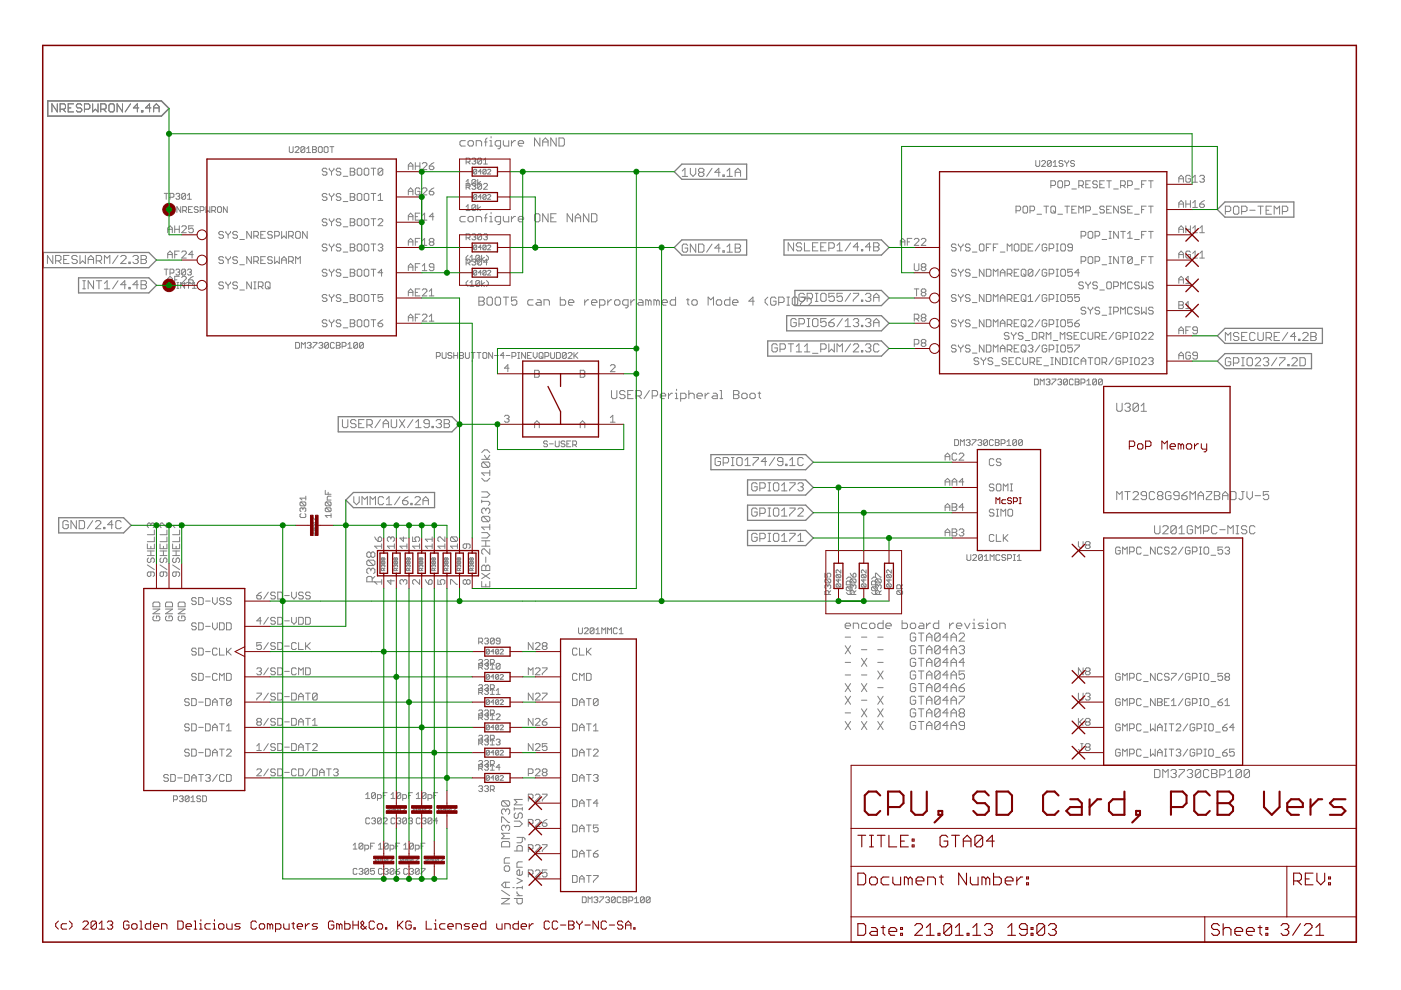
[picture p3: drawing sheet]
<svg xmlns="http://www.w3.org/2000/svg" width="297mm" height="210mm" viewBox="0 0 297 210" stroke-linecap="round" stroke-linejoin="round" font-family="sans-serif">
<g fill="#808080" stroke="#808080" stroke-width=".21">
<path d="M97.8 29.8h.9z"/>
<path d="M97.5 30.1l.3-.3z"/>
<path d="M97.5 30.1v.6z"/>
<path d="M97.5 30.7l.3 .3z"/>
<path d="M97.8 31h.9z"/>
<path d="M99.5 31h.6z"/>
<path d="M100.4 30.7l-.3 .3z"/>
<path d="M100.4 30.1v.6z"/>
<path d="M100.1 29.8l.3 .3z"/>
<path d="M99.5 29.8h.6z"/>
<path d="M99.2 30.1l.3-.3z"/>
<path d="M99.2 30.1v.6z"/>
<path d="M99.2 30.7l.3 .3z"/>
<path d="M101 29.8v1.2z"/>
<path d="M101 29.8h.8z"/>
<path d="M101.8 29.8l.3 .3z"/>
<path d="M102.1 30.1v.9z"/>
<path d="M103 29.5v1.5z"/>
<path d="M103 29.5l.3-.2z"/>
<path d="M102.7 30.1h.6z"/>
<path d="M103.8 29.8h.3z"/>
<path d="M104.1 29.8v1.2z"/>
<path d="M103.8 31h.6z"/>
<path d="M104.1 29v.3z"/>
<path d="M105.6 31.5h.3z"/>
<path d="M105.9 31.5l.2-.2z"/>
<path d="M106.1 29.8v1.5z"/>
<path d="M105.3 29.8h.8z"/>
<path d="M105 30.1l.3-.3z"/>
<path d="M105 30.1v.6z"/>
<path d="M105 30.7l.3 .3z"/>
<path d="M105.3 31h.8z"/>
<path d="M106.7 29.8v.9z"/>
<path d="M106.7 30.7l.3 .3z"/>
<path d="M107 31h.9z"/>
<path d="M107.9 29.8v1.2z"/>
<path d="M108.4 29.8v1.2z"/>
<path d="M108.4 30.4l.6-.6z"/>
<path d="M109 29.8h.3z"/>
<path d="M110.2 31h.5z"/>
<path d="M109.9 30.7l.3 .3z"/>
<path d="M109.9 30.1v.6z"/>
<path d="M109.9 30.1l.3-.3z"/>
<path d="M110.2 29.8h.5z"/>
<path d="M110.7 29.8l.3 .3z"/>
<path d="M111 30.1v.3z"/>
<path d="M109.9 30.4h1.1z"/>
<path d="M113.3 29.3v1.7z"/>
<path d="M113.3 29.3l1.2 1.7z"/>
<path d="M114.5 29.3v1.7z"/>
<path d="M115.1 29.8v1.2z"/>
<path d="M115.1 29.8l.5-.5z"/>
<path d="M115.6 29.3l.6 .5z"/>
<path d="M116.2 29.8v1.2z"/>
<path d="M115.1 30.1h1.1z"/>
<path d="M116.8 29.3v1.7z"/>
<path d="M116.8 29.3l1.1 1.7z"/>
<path d="M117.9 29.3v1.7z"/>
<path d="M118.5 29.3v1.7z"/>
<path d="M118.5 31h.9z"/>
<path d="M119.7 30.7l-.3 .3z"/>
<path d="M119.7 29.5v1.2z"/>
<path d="M119.4 29.3l.3 .2z"/>
<path d="M118.5 29.3h.9z"/>
<path d="M101.5 63v1.7z"/>
<path d="M101.5 63h.9z"/>
<path d="M102.4 63l.3 .3z"/>
<path d="M102.7 63.3v.3z"/>
<path d="M102.7 63.6l-.3 .3z"/>
<path d="M102.4 63.9l.3 .2z"/>
<path d="M102.7 64.1v.3z"/>
<path d="M102.4 64.7l.3-.3z"/>
<path d="M101.5 64.7h.9z"/>
<path d="M101.5 63.9h.9z"/>
<path d="M103.5 63h.6z"/>
<path d="M103.3 63.3l.2-.3z"/>
<path d="M103.3 63.3v1.1z"/>
<path d="M103.3 64.4l.2 .3z"/>
<path d="M103.5 64.7h.6z"/>
<path d="M104.1 64.7l.3-.3z"/>
<path d="M104.4 63.3v1.1z"/>
<path d="M104.1 63l.3 .3z"/>
<path d="M105.3 63h.5z"/>
<path d="M105.3 63l-.3 .3z"/>
<path d="M105 63.3v1.1z"/>
<path d="M105 64.4l.3 .3z"/>
<path d="M105.3 64.7h.5z"/>
<path d="M105.8 64.7l.3-.3z"/>
<path d="M106.1 63.3v1.1z"/>
<path d="M105.8 63l.3 .3z"/>
<path d="M107.3 63v1.7z"/>
<path d="M106.7 63h1.1z"/>
<path d="M108.4 63h1.2z"/>
<path d="M108.4 63v.9z"/>
<path d="M108.4 63.9l.6-.3z"/>
<path d="M109 63.6h.3z"/>
<path d="M109.3 63.6l.3 .3z"/>
<path d="M109.6 63.9v.5z"/>
<path d="M109.3 64.7l.3-.3z"/>
<path d="M108.7 64.7h.6z"/>
<path d="M108.4 64.4l.3 .3z"/>
<path d="M112.2 63.6h.8z"/>
<path d="M112.2 63.6l-.3 .3z"/>
<path d="M111.9 63.9v.5z"/>
<path d="M111.9 64.4l.3 .3z"/>
<path d="M112.2 64.7h.8z"/>
<path d="M113.9 63.6h.6z"/>
<path d="M114.5 63.6l.2 .3z"/>
<path d="M114.7 63.9v.8z"/>
<path d="M113.9 64.7h.8z"/>
<path d="M113.6 64.4l.3 .3z"/>
<path d="M113.6 64.4l.3-.3z"/>
<path d="M113.9 64.1h.8z"/>
<path d="M115.3 63.6v1.1z"/>
<path d="M115.3 63.6h.9z"/>
<path d="M116.2 63.6l.3 .3z"/>
<path d="M116.5 63.9v.8z"/>
<path d="M118.8 63v1.7z"/>
<path d="M118.8 64.7h.9z"/>
<path d="M119.7 64.7l.2-.3z"/>
<path d="M119.9 63.9v.5z"/>
<path d="M119.7 63.6l.2 .3z"/>
<path d="M118.8 63.6h.9z"/>
<path d="M120.8 64.7h.6z"/>
<path d="M120.5 64.4l.3 .3z"/>
<path d="M120.5 63.9v.5z"/>
<path d="M120.8 63.6l-.3 .3z"/>
<path d="M120.8 63.6h.6z"/>
<path d="M121.4 63.6l.3 .3z"/>
<path d="M121.7 63.9v.2z"/>
<path d="M120.5 64.1h1.2z"/>
<path d="M124 63.6v1.1z"/>
<path d="M124 64.1l.5-.5z"/>
<path d="M124.5 63.6h.3z"/>
<path d="M125.7 64.7h.6z"/>
<path d="M125.4 64.4l.3 .3z"/>
<path d="M125.4 63.9v.5z"/>
<path d="M125.7 63.6l-.3 .3z"/>
<path d="M125.7 63.6h.6z"/>
<path d="M126.3 63.6l.3 .3z"/>
<path d="M126.6 63.9v.2z"/>
<path d="M125.4 64.1h1.2z"/>
<path d="M127.1 63.6v1.7z"/>
<path d="M127.1 63.6h.9z"/>
<path d="M128 63.6l.3 .3z"/>
<path d="M128.3 63.9v.5z"/>
<path d="M128.3 64.4l-.3 .3z"/>
<path d="M127.1 64.7h.9z"/>
<path d="M128.9 63.6v1.1z"/>
<path d="M129.4 63.6l-.5 .5z"/>
<path d="M129.4 63.6h.3z"/>
<path d="M130.6 64.7h.5z"/>
<path d="M131.1 64.7l.3-.3z"/>
<path d="M131.4 63.9v.5z"/>
<path d="M131.1 63.6l.3 .3z"/>
<path d="M130.6 63.6h.5z"/>
<path d="M130.6 63.6l-.3 .3z"/>
<path d="M130.3 63.9v.5z"/>
<path d="M130.3 64.4l.3 .3z"/>
<path d="M132.6 65.3h.3z"/>
<path d="M132.9 65.3l.3-.3z"/>
<path d="M133.2 63.6v1.4z"/>
<path d="M132.3 63.6h.9z"/>
<path d="M132.3 63.6l-.3 .3z"/>
<path d="M132 63.9v.5z"/>
<path d="M132 64.4l.3 .3z"/>
<path d="M132.3 64.7h.9z"/>
<path d="M133.8 63.6v1.1z"/>
<path d="M133.8 64.1l.5-.5z"/>
<path d="M134.3 63.6h.3z"/>
<path d="M135.5 63.6h.5z"/>
<path d="M136 63.6l.3 .3z"/>
<path d="M136.3 63.9v.8z"/>
<path d="M135.5 64.7h.8z"/>
<path d="M135.2 64.4l.3 .3z"/>
<path d="M135.5 64.1l-.3 .3z"/>
<path d="M135.5 64.1h.8z"/>
<path d="M136.9 63.6v1.1z"/>
<path d="M136.9 63.6h.3z"/>
<path d="M137.2 63.6l.3 .3z"/>
<path d="M137.5 63.9v.8z"/>
<path d="M137.5 63.9l.3-.3z"/>
<path d="M137.8 63.6l.2 .3z"/>
<path d="M138 63.9v.8z"/>
<path d="M138.6 63.6v1.1z"/>
<path d="M138.6 63.6h.3z"/>
<path d="M138.9 63.6l.3 .3z"/>
<path d="M139.2 63.9v.8z"/>
<path d="M139.5 63.6l-.3 .3z"/>
<path d="M139.5 63.6l.3 .3z"/>
<path d="M139.8 63.9v.8z"/>
<path d="M140.7 64.7h.5z"/>
<path d="M140.4 64.4l.3 .3z"/>
<path d="M140.4 63.9v.5z"/>
<path d="M140.4 63.9l.3-.3z"/>
<path d="M140.7 63.6h.5z"/>
<path d="M141.2 63.6l.3 .3z"/>
<path d="M141.5 63.9v.2z"/>
<path d="M140.4 64.1h1.1z"/>
<path d="M143.2 63v1.7z"/>
<path d="M142.4 64.7h.8z"/>
<path d="M142.1 64.4l.3 .3z"/>
<path d="M142.1 63.9v.5z"/>
<path d="M142.4 63.6l-.3 .3z"/>
<path d="M142.4 63.6h.8z"/>
<path d="M145.8 63.3v1.1z"/>
<path d="M145.8 64.4l.3 .3z"/>
<path d="M145.5 63.6h.6z"/>
<path d="M147 64.7h.6z"/>
<path d="M147.6 64.7l.2-.3z"/>
<path d="M147.8 63.9v.5z"/>
<path d="M147.6 63.6l.2 .3z"/>
<path d="M147 63.6h.6z"/>
<path d="M147 63.6l-.3 .3z"/>
<path d="M146.7 63.9v.5z"/>
<path d="M146.7 64.4l.3 .3z"/>
<path d="M150.1 63v1.7z"/>
<path d="M150.1 63l.6 .6z"/>
<path d="M150.7 63.6l.6-.6z"/>
<path d="M151.3 63v1.7z"/>
<path d="M152.2 64.7h.5z"/>
<path d="M152.7 64.7l.3-.3z"/>
<path d="M153 63.9v.5z"/>
<path d="M152.7 63.6l.3 .3z"/>
<path d="M152.2 63.6h.5z"/>
<path d="M152.2 63.6l-.3 .3z"/>
<path d="M151.9 63.9v.5z"/>
<path d="M151.9 64.4l.3 .3z"/>
<path d="M154.7 63v1.7z"/>
<path d="M153.9 64.7h.8z"/>
<path d="M153.6 64.4l.3 .3z"/>
<path d="M153.6 63.9v.5z"/>
<path d="M153.9 63.6l-.3 .3z"/>
<path d="M153.9 63.6h.8z"/>
<path d="M155.6 64.7h.6z"/>
<path d="M155.3 64.4l.3 .3z"/>
<path d="M155.3 63.9v.5z"/>
<path d="M155.3 63.9l.3-.3z"/>
<path d="M155.6 63.6h.6z"/>
<path d="M156.2 63.6l.3 .3z"/>
<path d="M156.5 63.9v.2z"/>
<path d="M155.3 64.1h1.2z"/>
<path d="M159.6 63v1.7z"/>
<path d="M159.6 63l-.8 .9z"/>
<path d="M158.8 63.9h1.1z"/>
<path d="M162.2 64.1l.6 .6z"/>
<path d="M162.2 63.6v.5z"/>
<path d="M162.2 63.6l.6-.6z"/>
<path d="M164.2 63l.3 .3z"/>
<path d="M163.7 63h.5z"/>
<path d="M163.7 63l-.3 .3z"/>
<path d="M163.4 63.3v1.1z"/>
<path d="M163.4 64.4l.3 .3z"/>
<path d="M163.7 64.7h.5z"/>
<path d="M164.2 64.7l.3-.3z"/>
<path d="M164.5 63.9v.5z"/>
<path d="M164 63.9h.5z"/>
<path d="M165.1 63v1.7z"/>
<path d="M165.1 63h.9z"/>
<path d="M166 63l.2 .3z"/>
<path d="M166.2 63.3v.6z"/>
<path d="M166.2 63.9l-.2 .2z"/>
<path d="M165.1 64.1h.9z"/>
<path d="M166.8 64.7h.6z"/>
<path d="M167.1 63v1.7z"/>
<path d="M166.8 63h.6z"/>
<path d="M168.3 63h.5z"/>
<path d="M168 63.3l.3-.3z"/>
<path d="M168 63.3v1.1z"/>
<path d="M168 64.4l.3 .3z"/>
<path d="M168.3 64.7h.5z"/>
<path d="M168.8 64.7l.3-.3z"/>
<path d="M169.1 63.3v1.1z"/>
<path d="M168.8 63l.3 .3z"/>
<path d="M169.7 63h1.2z"/>
<path d="M170.9 63v.3z"/>
<path d="M170.9 63.3l-1.2 1.1z"/>
<path d="M169.7 64.4v.3z"/>
<path d="M172 64.1l-.6 .6z"/>
<path d="M172 63.6v.5z"/>
<path d="M171.4 63l.6 .6z"/>
<path d="M97.8 45.9h.9z"/>
<path d="M97.8 45.9l-.3 .3z"/>
<path d="M97.5 46.2v.6z"/>
<path d="M97.5 46.8l.3 .2z"/>
<path d="M97.8 47h.9z"/>
<path d="M99.5 47h.6z"/>
<path d="M100.4 46.8l-.3 .2z"/>
<path d="M100.4 46.2v.6z"/>
<path d="M100.1 45.9l.3 .3z"/>
<path d="M99.5 45.9h.6z"/>
<path d="M99.5 45.9l-.3 .3z"/>
<path d="M99.2 46.2v.6z"/>
<path d="M99.2 46.8l.3 .2z"/>
<path d="M101 45.9v1.1z"/>
<path d="M101 45.9h.8z"/>
<path d="M101.8 45.9l.3 .3z"/>
<path d="M102.1 46.2v.8z"/>
<path d="M103 45.6v1.4z"/>
<path d="M103 45.6l.3-.3z"/>
<path d="M102.7 46.2h.6z"/>
<path d="M103.8 45.9h.3z"/>
<path d="M104.1 45.9v1.1z"/>
<path d="M103.8 47h.6z"/>
<path d="M104.1 45v.3z"/>
<path d="M105.6 47.6h.3z"/>
<path d="M105.9 47.6l.2-.3z"/>
<path d="M106.1 45.9v1.4z"/>
<path d="M105.3 45.9h.8z"/>
<path d="M105.3 45.9l-.3 .3z"/>
<path d="M105 46.2v.6z"/>
<path d="M105 46.8l.3 .2z"/>
<path d="M105.3 47h.8z"/>
<path d="M106.7 45.9v.9z"/>
<path d="M106.7 46.8l.3 .2z"/>
<path d="M107 47h.9z"/>
<path d="M107.9 45.9v1.1z"/>
<path d="M108.4 45.9v1.1z"/>
<path d="M108.4 46.5l.6-.6z"/>
<path d="M109 45.9h.3z"/>
<path d="M110.2 47h.5z"/>
<path d="M109.9 46.8l.3 .2z"/>
<path d="M109.9 46.2v.6z"/>
<path d="M109.9 46.2l.3-.3z"/>
<path d="M110.2 45.9h.5z"/>
<path d="M110.7 45.9l.3 .3z"/>
<path d="M111 46.2v.3z"/>
<path d="M109.9 46.5h1.1z"/>
<path d="M113.6 45.3h.6z"/>
<path d="M113.6 45.3l-.3 .3z"/>
<path d="M113.3 45.6v1.2z"/>
<path d="M113.3 46.8l.3 .2z"/>
<path d="M113.6 47h.6z"/>
<path d="M114.2 47l.3-.2z"/>
<path d="M114.5 45.6v1.2z"/>
<path d="M114.2 45.3l.3 .3z"/>
<path d="M115.1 45.3v1.7z"/>
<path d="M115.1 45.3l1.1 1.7z"/>
<path d="M116.2 45.3v1.7z"/>
<path d="M116.8 45.3h1.1z"/>
<path d="M116.8 45.3v1.7z"/>
<path d="M116.8 47h1.1z"/>
<path d="M116.8 46.2h.5z"/>
<path d="M120.2 45.3v1.7z"/>
<path d="M120.2 45.3l1.2 1.7z"/>
<path d="M121.4 45.3v1.7z"/>
<path d="M122 45.9v1.1z"/>
<path d="M122 45.9l.5-.6z"/>
<path d="M122.5 45.3l.6 .6z"/>
<path d="M123.1 45.9v1.1z"/>
<path d="M122 46.2h1.1z"/>
<path d="M123.7 45.3v1.7z"/>
<path d="M123.7 45.3l1.1 1.7z"/>
<path d="M124.8 45.3v1.7z"/>
<path d="M125.4 45.3v1.7z"/>
<path d="M125.4 47h.9z"/>
<path d="M126.3 47l.3-.2z"/>
<path d="M126.6 45.6v1.2z"/>
<path d="M126.3 45.3l.3 .3z"/>
<path d="M125.4 45.3h.9z"/>
<path d="M179.5 133.3h.5z"/>
<path d="M179.2 133l.3 .3z"/>
<path d="M179.2 132.4v.6z"/>
<path d="M179.2 132.4l.3-.3z"/>
<path d="M179.5 132.1h.5z"/>
<path d="M180 132.1l.3 .3z"/>
<path d="M180.3 132.4v.3z"/>
<path d="M179.2 132.7h1.1z"/>
<path d="M180.9 132.1v1.2z"/>
<path d="M180.9 132.1h.9z"/>
<path d="M181.8 132.1l.3 .3z"/>
<path d="M182.1 132.4v.9z"/>
<path d="M182.9 132.1h.9z"/>
<path d="M182.9 132.1l-.3 .3z"/>
<path d="M182.6 132.4v.6z"/>
<path d="M182.6 133l.3 .3z"/>
<path d="M182.9 133.3h.9z"/>
<path d="M184.7 133.3h.5z"/>
<path d="M185.5 133l-.3 .3z"/>
<path d="M185.5 132.4v.6z"/>
<path d="M185.2 132.1l.3 .3z"/>
<path d="M184.7 132.1h.5z"/>
<path d="M184.4 132.4l.3-.3z"/>
<path d="M184.4 132.4v.6z"/>
<path d="M184.4 133l.3 .3z"/>
<path d="M187.2 131.6v1.7z"/>
<path d="M186.4 133.3h.8z"/>
<path d="M186.1 133l.3 .3z"/>
<path d="M186.1 132.4v.6z"/>
<path d="M186.1 132.4l.3-.3z"/>
<path d="M186.4 132.1h.8z"/>
<path d="M188.1 133.3h.6z"/>
<path d="M187.8 133l.3 .3z"/>
<path d="M187.8 132.4v.6z"/>
<path d="M187.8 132.4l.3-.3z"/>
<path d="M188.1 132.1h.6z"/>
<path d="M188.7 132.1l.3 .3z"/>
<path d="M189 132.4v.3z"/>
<path d="M187.8 132.7h1.2z"/>
<path d="M191.3 131.6v1.7z"/>
<path d="M191.3 133.3h.8z"/>
<path d="M192.4 133l-.3 .3z"/>
<path d="M192.4 132.4v.6z"/>
<path d="M192.1 132.1l.3 .3z"/>
<path d="M191.3 132.1h.8z"/>
<path d="M193.3 133.3h.6z"/>
<path d="M194.1 133l-.2 .3z"/>
<path d="M194.1 132.4v.6z"/>
<path d="M193.9 132.1l.2 .3z"/>
<path d="M193.3 132.1h.6z"/>
<path d="M193 132.4l.3-.3z"/>
<path d="M193 132.4v.6z"/>
<path d="M193 133l.3 .3z"/>
<path d="M195 132.1h.6z"/>
<path d="M195.6 132.1l.3 .3z"/>
<path d="M195.9 132.4v.9z"/>
<path d="M195 133.3h.9z"/>
<path d="M194.7 133l.3 .3z"/>
<path d="M194.7 133l.3-.3z"/>
<path d="M195 132.7h.9z"/>
<path d="M196.4 132.1v1.2z"/>
<path d="M196.4 132.7l.6-.6z"/>
<path d="M197 132.1h.3z"/>
<path d="M199 131.6v1.7z"/>
<path d="M198.2 133.3h.8z"/>
<path d="M197.9 133l.3 .3z"/>
<path d="M197.9 132.4v.6z"/>
<path d="M197.9 132.4l.3-.3z"/>
<path d="M198.2 132.1h.8z"/>
<path d="M201.3 132.1v1.2z"/>
<path d="M201.3 132.7l.6-.6z"/>
<path d="M201.9 132.1h.3z"/>
<path d="M203.1 133.3h.5z"/>
<path d="M202.8 133l.3 .3z"/>
<path d="M202.8 132.4v.6z"/>
<path d="M202.8 132.4l.3-.3z"/>
<path d="M203.1 132.1h.5z"/>
<path d="M203.6 132.1l.3 .3z"/>
<path d="M203.9 132.4v.3z"/>
<path d="M202.8 132.7h1.1z"/>
<path d="M204.5 132.1l.6 1.2z"/>
<path d="M205.7 132.1l-.6 1.2z"/>
<path d="M206.2 132.1h.3z"/>
<path d="M206.5 132.1v1.2z"/>
<path d="M206.2 133.3h.6z"/>
<path d="M206.5 131.3v.3z"/>
<path d="M207.4 133.3h.8z"/>
<path d="M208.2 133.3l.3-.3z"/>
<path d="M208.2 132.7l.3 .3z"/>
<path d="M207.7 132.7h.5z"/>
<path d="M207.4 132.4l.3 .3z"/>
<path d="M207.4 132.4l.3-.3z"/>
<path d="M207.7 132.1h.8z"/>
<path d="M209.1 132.1h.3z"/>
<path d="M209.4 132.1v1.2z"/>
<path d="M209.1 133.3h.6z"/>
<path d="M209.4 131.3v.3z"/>
<path d="M210.5 133.3h.6z"/>
<path d="M211.4 133l-.3 .3z"/>
<path d="M211.4 132.4v.6z"/>
<path d="M211.1 132.1l.3 .3z"/>
<path d="M210.5 132.1h.6z"/>
<path d="M210.2 132.4l.3-.3z"/>
<path d="M210.2 132.4v.6z"/>
<path d="M210.2 133l.3 .3z"/>
<path d="M212 132.1v1.2z"/>
<path d="M212 132.1h.9z"/>
<path d="M212.9 132.1l.2 .3z"/>
<path d="M213.1 132.4v.9z"/>
<path d="M179.2 135.1h1.1z"/>
<path d="M182.6 135.1h1.2z"/>
<path d="M186.1 135.1h1.1z"/>
<path d="M193.9 134.2l.2 .3z"/>
<path d="M193.3 134.2h.6z"/>
<path d="M193.3 134.2l-.3 .3z"/>
<path d="M193 134.5v1.2z"/>
<path d="M193 135.7l.3 .2z"/>
<path d="M193.3 135.9h.6z"/>
<path d="M193.9 135.9l.2-.2z"/>
<path d="M194.1 135.1v.6z"/>
<path d="M193.6 135.1h.5z"/>
<path d="M195.3 134.2v1.7z"/>
<path d="M194.7 134.2h1.2z"/>
<path d="M196.4 134.8v1.1z"/>
<path d="M196.4 134.8l.6-.6z"/>
<path d="M197 134.2l.6 .6z"/>
<path d="M197.6 134.8v1.1z"/>
<path d="M196.4 135.1h1.2z"/>
<path d="M198.2 134.5v1.2z"/>
<path d="M198.5 134.2l-.3 .3z"/>
<path d="M198.5 134.2h.5z"/>
<path d="M199 134.2l.3 .3z"/>
<path d="M199.3 134.5v1.2z"/>
<path d="M199 135.9l.3-.2z"/>
<path d="M198.5 135.9h.5z"/>
<path d="M198.2 135.7l.3 .2z"/>
<path d="M198.2 135.7l1.1-1.2z"/>
<path d="M200.8 134.2v1.7z"/>
<path d="M200.8 134.2l-.9 .9z"/>
<path d="M199.9 135.1h1.1z"/>
<path d="M201.6 134.8v1.1z"/>
<path d="M202.2 134.2l-.6 .6z"/>
<path d="M202.2 134.2l.6 .6z"/>
<path d="M202.8 134.8v1.1z"/>
<path d="M201.6 135.1h1.2z"/>
<path d="M203.3 135.9h1.2z"/>
<path d="M203.3 135.9l1.2-1.1z"/>
<path d="M204.5 134.5v.3z"/>
<path d="M204.2 134.2l.3 .3z"/>
<path d="M203.6 134.2h.6z"/>
<path d="M203.6 134.2l-.3 .3z"/>
<path d="M179.2 140.4h1.1z"/>
<path d="M182.6 139.6l1.2 1.7z"/>
<path d="M183.8 139.6l-1.2 1.7z"/>
<path d="M186.1 140.4h1.1z"/>
<path d="M193.9 139.6l.2 .3z"/>
<path d="M193.3 139.6h.6z"/>
<path d="M193.3 139.6l-.3 .3z"/>
<path d="M193 139.9v1.1z"/>
<path d="M193 141l.3 .3z"/>
<path d="M193.3 141.3h.6z"/>
<path d="M193.9 141.3l.2-.3z"/>
<path d="M194.1 140.4v.6z"/>
<path d="M193.6 140.4h.5z"/>
<path d="M195.3 139.6v1.7z"/>
<path d="M194.7 139.6h1.2z"/>
<path d="M196.4 140.1v1.2z"/>
<path d="M196.4 140.1l.6-.5z"/>
<path d="M197 139.6l.6 .5z"/>
<path d="M197.6 140.1v1.2z"/>
<path d="M196.4 140.4h1.2z"/>
<path d="M198.2 139.9v1.1z"/>
<path d="M198.5 139.6l-.3 .3z"/>
<path d="M198.5 139.6h.5z"/>
<path d="M199 139.6l.3 .3z"/>
<path d="M199.3 139.9v1.1z"/>
<path d="M199 141.3l.3-.3z"/>
<path d="M198.5 141.3h.5z"/>
<path d="M198.2 141l.3 .3z"/>
<path d="M198.2 141l1.1-1.1z"/>
<path d="M200.8 139.6v1.7z"/>
<path d="M200.8 139.6l-.9 .8z"/>
<path d="M199.9 140.4h1.1z"/>
<path d="M201.6 140.1v1.2z"/>
<path d="M202.2 139.6l-.6 .5z"/>
<path d="M202.2 139.6l.6 .5z"/>
<path d="M202.8 140.1v1.2z"/>
<path d="M201.6 140.4h1.2z"/>
<path d="M204.2 139.6v1.7z"/>
<path d="M204.2 139.6l-.9 .8z"/>
<path d="M203.3 140.4h1.2z"/>
<path d="M179.2 143.1h1.1z"/>
<path d="M182.6 143.1h1.2z"/>
<path d="M186.1 142.3l1.1 1.7z"/>
<path d="M187.2 142.3l-1.1 1.7z"/>
<path d="M193.9 142.3l.2 .2z"/>
<path d="M193.3 142.3h.6z"/>
<path d="M193 142.5l.3-.2z"/>
<path d="M193 142.5v1.2z"/>
<path d="M193 143.7l.3 .3z"/>
<path d="M193.3 144h.6z"/>
<path d="M194.1 143.7l-.2 .3z"/>
<path d="M194.1 143.1v.6z"/>
<path d="M193.6 143.1h.5z"/>
<path d="M195.3 142.3v1.7z"/>
<path d="M194.7 142.3h1.2z"/>
<path d="M196.4 142.8v1.2z"/>
<path d="M196.4 142.8l.6-.5z"/>
<path d="M197 142.3l.6 .5z"/>
<path d="M197.6 142.8v1.2z"/>
<path d="M196.4 143.1h1.2z"/>
<path d="M198.2 142.5v1.2z"/>
<path d="M198.2 142.5l.3-.2z"/>
<path d="M198.5 142.3h.5z"/>
<path d="M199 142.3l.3 .2z"/>
<path d="M199.3 142.5v1.2z"/>
<path d="M199.3 143.7l-.3 .3z"/>
<path d="M198.5 144h.5z"/>
<path d="M198.2 143.7l.3 .3z"/>
<path d="M198.2 143.7l1.1-1.2z"/>
<path d="M200.8 142.3v1.7z"/>
<path d="M199.9 143.1l.9-.8z"/>
<path d="M199.9 143.1h1.1z"/>
<path d="M201.6 142.8v1.2z"/>
<path d="M202.2 142.3l-.6 .5z"/>
<path d="M202.2 142.3l.6 .5z"/>
<path d="M202.8 142.8v1.2z"/>
<path d="M201.6 143.1h1.2z"/>
<path d="M203.3 142.3h1.2z"/>
<path d="M203.3 142.3v.8z"/>
<path d="M203.3 143.1l.6-.3z"/>
<path d="M203.9 142.8h.3z"/>
<path d="M204.2 142.8l.3 .3z"/>
<path d="M204.5 143.1v.6z"/>
<path d="M204.5 143.7l-.3 .3z"/>
<path d="M203.6 144h.6z"/>
<path d="M203.3 143.7l.3 .3z"/>
<path d="M179.2 136.9l1.1 1.7z"/>
<path d="M180.3 136.9l-1.1 1.7z"/>
<path d="M182.6 137.8h1.2z"/>
<path d="M186.1 137.8h1.1z"/>
<path d="M193.9 136.9l.2 .3z"/>
<path d="M193.3 136.9h.6z"/>
<path d="M193 137.2l.3-.3z"/>
<path d="M193 137.2v1.1z"/>
<path d="M193 138.3l.3 .3z"/>
<path d="M193.3 138.6h.6z"/>
<path d="M194.1 138.3l-.2 .3z"/>
<path d="M194.1 137.8v.5z"/>
<path d="M193.6 137.8h.5z"/>
<path d="M195.3 136.9v1.7z"/>
<path d="M194.7 136.9h1.2z"/>
<path d="M196.4 137.5v1.1z"/>
<path d="M196.4 137.5l.6-.6z"/>
<path d="M197 136.9l.6 .6z"/>
<path d="M197.6 137.5v1.1z"/>
<path d="M196.4 137.8h1.2z"/>
<path d="M198.2 137.2v1.1z"/>
<path d="M198.2 137.2l.3-.3z"/>
<path d="M198.5 136.9h.5z"/>
<path d="M199 136.9l.3 .3z"/>
<path d="M199.3 137.2v1.1z"/>
<path d="M199.3 138.3l-.3 .3z"/>
<path d="M198.5 138.6h.5z"/>
<path d="M198.2 138.3l.3 .3z"/>
<path d="M198.2 138.3l1.1-1.1z"/>
<path d="M200.8 136.9v1.7z"/>
<path d="M199.9 137.8l.9-.9z"/>
<path d="M199.9 137.8h1.1z"/>
<path d="M201.6 137.5v1.1z"/>
<path d="M202.2 136.9l-.6 .6z"/>
<path d="M202.2 136.9l.6 .6z"/>
<path d="M202.8 137.5v1.1z"/>
<path d="M201.6 137.8h1.2z"/>
<path d="M203.3 137.2l.3-.3z"/>
<path d="M203.6 136.9h.6z"/>
<path d="M204.2 136.9l.3 .3z"/>
<path d="M204.5 137.2v.3z"/>
<path d="M204.5 137.5l-.3 .3z"/>
<path d="M203.9 137.8h.3z"/>
<path d="M204.2 137.8l.3 .2z"/>
<path d="M204.5 138v.3z"/>
<path d="M204.5 138.3l-.3 .3z"/>
<path d="M203.6 138.6h.6z"/>
<path d="M203.3 138.3l.3 .3z"/>
<path d="M179.2 144.9l1.1 1.7z"/>
<path d="M180.3 144.9l-1.1 1.7z"/>
<path d="M182.6 144.9l1.2 1.7z"/>
<path d="M183.8 144.9l-1.2 1.7z"/>
<path d="M186.1 145.8h1.1z"/>
<path d="M193.9 144.9l.2 .3z"/>
<path d="M193.3 144.9h.6z"/>
<path d="M193.3 144.9l-.3 .3z"/>
<path d="M193 145.2v1.2z"/>
<path d="M193 146.4l.3 .2z"/>
<path d="M193.3 146.6h.6z"/>
<path d="M193.9 146.6l.2-.2z"/>
<path d="M194.1 145.8v.6z"/>
<path d="M193.6 145.8h.5z"/>
<path d="M195.3 144.9v1.7z"/>
<path d="M194.7 144.9h1.2z"/>
<path d="M196.4 145.5v1.1z"/>
<path d="M196.4 145.5l.6-.6z"/>
<path d="M197 144.9l.6 .6z"/>
<path d="M197.6 145.5v1.1z"/>
<path d="M196.4 145.8h1.2z"/>
<path d="M198.2 145.2v1.2z"/>
<path d="M198.5 144.9l-.3 .3z"/>
<path d="M198.5 144.9h.5z"/>
<path d="M199 144.9l.3 .3z"/>
<path d="M199.3 145.2v1.2z"/>
<path d="M199 146.6l.3-.2z"/>
<path d="M198.5 146.6h.5z"/>
<path d="M198.2 146.4l.3 .2z"/>
<path d="M198.2 146.4l1.1-1.2z"/>
<path d="M200.8 144.9v1.7z"/>
<path d="M200.8 144.9l-.9 .9z"/>
<path d="M199.9 145.8h1.1z"/>
<path d="M201.6 145.5v1.1z"/>
<path d="M201.6 145.5l.6-.6z"/>
<path d="M202.2 144.9l.6 .6z"/>
<path d="M202.8 145.5v1.1z"/>
<path d="M201.6 145.8h1.2z"/>
<path d="M203.9 145.2l.6-.3z"/>
<path d="M203.9 145.2l-.6 .6z"/>
<path d="M203.3 145.8v.6z"/>
<path d="M203.3 146.4l.3 .2z"/>
<path d="M203.6 146.6h.6z"/>
<path d="M204.2 146.6l.3-.2z"/>
<path d="M204.5 146.1v.3z"/>
<path d="M204.2 145.8l.3 .3z"/>
<path d="M203.3 145.8h.9z"/>
<path d="M179.2 147.6l1.1 1.7z"/>
<path d="M180.3 147.6l-1.1 1.7z"/>
<path d="M182.6 148.5h1.2z"/>
<path d="M186.1 147.6l1.1 1.7z"/>
<path d="M187.2 147.6l-1.1 1.7z"/>
<path d="M193.9 147.6l.2 .3z"/>
<path d="M193.3 147.6h.6z"/>
<path d="M193 147.9l.3-.3z"/>
<path d="M193 147.9v1.1z"/>
<path d="M193 149l.3 .3z"/>
<path d="M193.3 149.3h.6z"/>
<path d="M194.1 149l-.2 .3z"/>
<path d="M194.1 148.5v.5z"/>
<path d="M193.6 148.5h.5z"/>
<path d="M195.3 147.6v1.7z"/>
<path d="M194.7 147.6h1.2z"/>
<path d="M196.4 148.2v1.1z"/>
<path d="M196.4 148.2l.6-.6z"/>
<path d="M197 147.6l.6 .6z"/>
<path d="M197.6 148.2v1.1z"/>
<path d="M196.4 148.5h1.2z"/>
<path d="M198.2 147.9v1.1z"/>
<path d="M198.2 147.9l.3-.3z"/>
<path d="M198.5 147.6h.5z"/>
<path d="M199 147.6l.3 .3z"/>
<path d="M199.3 147.9v1.1z"/>
<path d="M199 149.3l.3-.3z"/>
<path d="M198.5 149.3h.5z"/>
<path d="M198.2 149l.3 .3z"/>
<path d="M199.3 147.9l-1.1 1.1z"/>
<path d="M200.8 147.6v1.7z"/>
<path d="M199.9 148.5l.9-.9z"/>
<path d="M199.9 148.5h1.1z"/>
<path d="M201.6 148.2v1.1z"/>
<path d="M201.6 148.2l.6-.6z"/>
<path d="M202.2 147.6l.6 .6z"/>
<path d="M202.8 148.2v1.1z"/>
<path d="M201.6 148.5h1.2z"/>
<path d="M203.3 147.6h1.2z"/>
<path d="M204.5 147.6v.3z"/>
<path d="M204.5 147.9l-1.2 1.1z"/>
<path d="M203.3 149v.3z"/>
<path d="M179.2 151.2h1.1z"/>
<path d="M182.6 150.3l1.2 1.7z"/>
<path d="M183.8 150.3l-1.2 1.7z"/>
<path d="M186.1 150.3l1.1 1.7z"/>
<path d="M187.2 150.3l-1.1 1.7z"/>
<path d="M193.9 150.3l.2 .3z"/>
<path d="M193.3 150.3h.6z"/>
<path d="M193.3 150.3l-.3 .3z"/>
<path d="M193 150.6v1.1z"/>
<path d="M193 151.7l.3 .3z"/>
<path d="M193.3 152h.6z"/>
<path d="M193.9 152l.2-.3z"/>
<path d="M194.1 151.2v.5z"/>
<path d="M193.6 151.2h.5z"/>
<path d="M195.3 150.3v1.7z"/>
<path d="M194.7 150.3h1.2z"/>
<path d="M196.4 150.9v1.1z"/>
<path d="M196.4 150.9l.6-.6z"/>
<path d="M197 150.3l.6 .6z"/>
<path d="M197.6 150.9v1.1z"/>
<path d="M196.4 151.2h1.2z"/>
<path d="M198.2 150.6v1.1z"/>
<path d="M198.5 150.3l-.3 .3z"/>
<path d="M198.5 150.3h.5z"/>
<path d="M199 150.3l.3 .3z"/>
<path d="M199.3 150.6v1.1z"/>
<path d="M199 152l.3-.3z"/>
<path d="M198.5 152h.5z"/>
<path d="M198.2 151.7l.3 .3z"/>
<path d="M199.3 150.6l-1.1 1.1z"/>
<path d="M200.8 150.3v1.7z"/>
<path d="M200.8 150.3l-.9 .9z"/>
<path d="M199.9 151.2h1.1z"/>
<path d="M201.6 150.9v1.1z"/>
<path d="M202.2 150.3l-.6 .6z"/>
<path d="M202.2 150.3l.6 .6z"/>
<path d="M202.8 150.9v1.1z"/>
<path d="M201.6 151.2h1.2z"/>
<path d="M203.6 150.3l-.3 .3z"/>
<path d="M203.6 150.3h.6z"/>
<path d="M204.2 150.3l.3 .3z"/>
<path d="M204.5 150.6v.3z"/>
<path d="M204.5 150.9l-.3 .3z"/>
<path d="M204.2 151.2l.3 .2z"/>
<path d="M204.5 151.4v.3z"/>
<path d="M204.2 152l.3-.3z"/>
<path d="M203.6 152h.6z"/>
<path d="M203.3 151.7l.3 .3z"/>
<path d="M203.3 151.4v.3z"/>
<path d="M203.3 151.4l.3-.2z"/>
<path d="M203.3 150.9l.3 .3z"/>
<path d="M203.3 150.6v.3z"/>
<path d="M203.6 151.2h.6z"/>
<path d="M179.2 153l1.1 1.7z"/>
<path d="M180.3 153l-1.1 1.7z"/>
<path d="M182.6 153l1.2 1.7z"/>
<path d="M183.8 153l-1.2 1.7z"/>
<path d="M186.1 153l1.1 1.7z"/>
<path d="M187.2 153l-1.1 1.7z"/>
<path d="M193.9 153l.2 .2z"/>
<path d="M193.3 153h.6z"/>
<path d="M193 153.2l.3-.2z"/>
<path d="M193 153.2v1.2z"/>
<path d="M193 154.4l.3 .3z"/>
<path d="M193.3 154.7h.6z"/>
<path d="M194.1 154.4l-.2 .3z"/>
<path d="M194.1 153.8v.6z"/>
<path d="M193.6 153.8h.5z"/>
<path d="M195.3 153v1.7z"/>
<path d="M194.7 153h1.2z"/>
<path d="M196.4 153.5v1.2z"/>
<path d="M196.4 153.5l.6-.5z"/>
<path d="M197 153l.6 .5z"/>
<path d="M197.6 153.5v1.2z"/>
<path d="M196.4 153.8h1.2z"/>
<path d="M198.2 153.2v1.2z"/>
<path d="M198.2 153.2l.3-.2z"/>
<path d="M198.5 153h.5z"/>
<path d="M199 153l.3 .2z"/>
<path d="M199.3 153.2v1.2z"/>
<path d="M199.3 154.4l-.3 .3z"/>
<path d="M198.5 154.7h.5z"/>
<path d="M198.2 154.4l.3 .3z"/>
<path d="M198.2 154.4l1.1-1.2z"/>
<path d="M200.8 153v1.7z"/>
<path d="M199.9 153.8l.9-.8z"/>
<path d="M199.9 153.8h1.1z"/>
<path d="M201.6 153.5v1.2z"/>
<path d="M201.6 153.5l.6-.5z"/>
<path d="M202.2 153l.6 .5z"/>
<path d="M202.8 153.5v1.2z"/>
<path d="M201.6 153.8h1.2z"/>
<path d="M203.3 154.4l.3 .3z"/>
<path d="M203.6 154.7h.6z"/>
<path d="M204.5 154.4l-.3 .3z"/>
<path d="M204.5 153.2v1.2z"/>
<path d="M204.2 153l.3 .2z"/>
<path d="M203.6 153h.6z"/>
<path d="M203.3 153.2l.3-.2z"/>
<path d="M203.3 153.2v.3z"/>
<path d="M203.3 153.5l.3 .3z"/>
<path d="M203.6 153.8h.9z"/>
<path d="M129.6 82.8v1.4z"/>
<path d="M129.6 84.2l.3 .3z"/>
<path d="M129.9 84.5h.6z"/>
<path d="M130.5 84.5l.3-.3z"/>
<path d="M130.8 82.8v1.4z"/>
<path d="M132.2 82.8l.3 .3z"/>
<path d="M131.7 82.8h.5z"/>
<path d="M131.7 82.8l-.3 .3z"/>
<path d="M131.4 83.1v.3z"/>
<path d="M131.4 83.4l.3 .3z"/>
<path d="M131.7 83.7h.5z"/>
<path d="M132.2 83.7l.3 .2z"/>
<path d="M132.5 83.9v.3z"/>
<path d="M132.2 84.5l.3-.3z"/>
<path d="M131.7 84.5h.5z"/>
<path d="M131.4 84.2l.3 .3z"/>
<path d="M133.1 82.8h1.1z"/>
<path d="M133.1 82.8v1.7z"/>
<path d="M133.1 84.5h1.1z"/>
<path d="M133.1 83.7h.6z"/>
<path d="M134.8 82.8v1.7z"/>
<path d="M134.8 82.8h.9z"/>
<path d="M135.7 82.8l.3 .3z"/>
<path d="M136 83.1v.6z"/>
<path d="M135.7 83.9l.3-.2z"/>
<path d="M134.8 83.9h.9z"/>
<path d="M135.4 83.9l.6 .6z"/>
<path d="M137.7 82.8l-1.2 1.7z"/>
<path d="M138.3 82.8v1.7z"/>
<path d="M138.3 82.8h.8z"/>
<path d="M139.1 82.8l.3 .3z"/>
<path d="M139.4 83.1v.6z"/>
<path d="M139.1 83.9l.3-.2z"/>
<path d="M138.3 83.9h.8z"/>
<path d="M140.3 84.5h.6z"/>
<path d="M140 84.2l.3 .3z"/>
<path d="M140 83.7v.5z"/>
<path d="M140 83.7l.3-.3z"/>
<path d="M140.3 83.4h.6z"/>
<path d="M140.9 83.4l.2 .3z"/>
<path d="M141.1 83.7v.2z"/>
<path d="M140 83.9h1.1z"/>
<path d="M141.7 83.4v1.1z"/>
<path d="M142.3 83.4l-.6 .5z"/>
<path d="M142.3 83.4h.3z"/>
<path d="M143.2 83.4h.2z"/>
<path d="M143.4 83.4v1.1z"/>
<path d="M143.2 84.5h.5z"/>
<path d="M143.4 82.5v.3z"/>
<path d="M144.3 83.4v1.7z"/>
<path d="M144.3 83.4h.9z"/>
<path d="M145.2 83.4l.3 .3z"/>
<path d="M145.5 83.7v.5z"/>
<path d="M145.5 84.2l-.3 .3z"/>
<path d="M144.3 84.5h.9z"/>
<path d="M146 82.8v1.7z"/>
<path d="M146.3 83.4l-.3 .3z"/>
<path d="M146.3 83.4h.6z"/>
<path d="M146.9 83.4l.3 .3z"/>
<path d="M147.2 83.7v.8z"/>
<path d="M148.1 84.5h.5z"/>
<path d="M147.8 84.2l.3 .3z"/>
<path d="M147.8 83.7v.5z"/>
<path d="M148.1 83.4l-.3 .3z"/>
<path d="M148.1 83.4h.5z"/>
<path d="M148.6 83.4l.3 .3z"/>
<path d="M148.9 83.7v.2z"/>
<path d="M147.8 83.9h1.1z"/>
<path d="M149.5 83.4v1.1z"/>
<path d="M149.5 83.9l.6-.5z"/>
<path d="M150.1 83.4h.2z"/>
<path d="M151.2 83.4h.6z"/>
<path d="M151.8 83.4l.3 .3z"/>
<path d="M152.1 83.7v.8z"/>
<path d="M151.2 84.5h.9z"/>
<path d="M150.9 84.2l.3 .3z"/>
<path d="M151.2 83.9l-.3 .3z"/>
<path d="M151.2 83.9h.9z"/>
<path d="M152.7 82.8h.3z"/>
<path d="M153 82.8v1.7z"/>
<path d="M152.7 84.5h.5z"/>
<path d="M155.5 82.8v1.7z"/>
<path d="M155.5 82.8h.9z"/>
<path d="M156.4 82.8l.3 .3z"/>
<path d="M156.7 83.1v.3z"/>
<path d="M156.7 83.4l-.3 .3z"/>
<path d="M156.4 83.7l.3 .2z"/>
<path d="M156.7 83.9v.3z"/>
<path d="M156.7 84.2l-.3 .3z"/>
<path d="M155.5 84.5h.9z"/>
<path d="M155.5 83.7h.9z"/>
<path d="M157.5 84.5h.6z"/>
<path d="M158.1 84.5l.3-.3z"/>
<path d="M158.4 83.7v.5z"/>
<path d="M158.1 83.4l.3 .3z"/>
<path d="M157.5 83.4h.6z"/>
<path d="M157.5 83.4l-.2 .3z"/>
<path d="M157.3 83.7v.5z"/>
<path d="M157.3 84.2l.2 .3z"/>
<path d="M159.3 84.5h.6z"/>
<path d="M160.1 84.2l-.2 .3z"/>
<path d="M160.1 83.7v.5z"/>
<path d="M159.9 83.4l.2 .3z"/>
<path d="M159.3 83.4h.6z"/>
<path d="M159.3 83.4l-.3 .3z"/>
<path d="M159 83.7v.5z"/>
<path d="M159 84.2l.3 .3z"/>
<path d="M161 83.1v1.1z"/>
<path d="M161 84.2l.3 .3z"/>
<path d="M160.7 83.4h.6z"/>
<path d="M109 190.5h1.7z"/>
<path d="M110.7 190.5v.8z"/>
<path d="M110.7 191.3l-.3 .3z"/>
<path d="M109.9 191.6h.5z"/>
<path d="M109.6 191.3l.3 .3z"/>
<path d="M109.6 190.5v.8z"/>
<path d="M109.6 189.9h1.1z"/>
<path d="M109.6 189.3l.6 .6z"/>
<path d="M109.6 189.1v.2z"/>
<path d="M109.6 188.2v.3z"/>
<path d="M109.6 188.2h1.1z"/>
<path d="M110.7 187.9v.6z"/>
<path d="M108.7 188.2h.3z"/>
<path d="M109.6 187.3l1.1-.5z"/>
<path d="M109.6 186.2l1.1 .6z"/>
<path d="M110.7 184.7v.6z"/>
<path d="M110.4 185.6l.3-.3z"/>
<path d="M109.9 185.6h.5z"/>
<path d="M109.6 185.3l.3 .3z"/>
<path d="M109.6 184.7v.6z"/>
<path d="M109.9 184.4l-.3 .3z"/>
<path d="M109.9 184.4h.3z"/>
<path d="M110.2 184.4v1.2z"/>
<path d="M109.6 183.9h1.1z"/>
<path d="M109.6 183v.9z"/>
<path d="M109.6 183l.3-.3z"/>
<path d="M109.9 182.7h.8z"/>
<path d="M109 180.4h1.7z"/>
<path d="M110.7 179.6v.8z"/>
<path d="M110.4 179.3l.3 .3z"/>
<path d="M109.9 179.3h.5z"/>
<path d="M109.9 179.3l-.3 .3z"/>
<path d="M109.6 179.6v.8z"/>
<path d="M109.6 178.7h.8z"/>
<path d="M110.4 178.7l.3-.3z"/>
<path d="M110.7 177.5v.9z"/>
<path d="M109.6 177.5h1.4z"/>
<path d="M111 177.5l.3 .3z"/>
<path d="M111.3 177.8v.3z"/>
<path d="M109 175.2h1.2z"/>
<path d="M110.2 175.2l.5-.5z"/>
<path d="M110.2 174.1l.5 .6z"/>
<path d="M109 174.1h1.2z"/>
<path d="M109.3 172.4l-.3 .3z"/>
<path d="M109 172.7v.5z"/>
<path d="M109 173.2l.3 .3z"/>
<path d="M109.3 173.5h.3z"/>
<path d="M109.9 173.2l-.3 .3z"/>
<path d="M109.9 172.7v.5z"/>
<path d="M109.9 172.7l.3-.3z"/>
<path d="M110.2 172.4h.2z"/>
<path d="M110.4 172.4l.3 .3z"/>
<path d="M110.7 172.7v.5z"/>
<path d="M110.7 173.2l-.3 .3z"/>
<path d="M110.7 171.2v.6z"/>
<path d="M109 171.5h1.7z"/>
<path d="M109 171.2v.6z"/>
<path d="M109 170.6h1.7z"/>
<path d="M109 170.6l.6-.5z"/>
<path d="M109 169.5l.6 .6z"/>
<path d="M109 169.5h1.7z"/>
<path d="M106.3 191.6h1.8z"/>
<path d="M106.3 191.6l1.8-1.1z"/>
<path d="M106.3 190.5h1.8z"/>
<path d="M106.3 188.8l1.8 1.1z"/>
<path d="M106.9 188.2h1.2z"/>
<path d="M106.3 187.6l.6 .6z"/>
<path d="M106.3 187.6l.6-.6z"/>
<path d="M106.9 187h1.2z"/>
<path d="M107.2 187v1.2z"/>
<path d="M108.1 183.9v.5z"/>
<path d="M107.8 183.6l.3 .3z"/>
<path d="M107.2 183.6h.6z"/>
<path d="M107.2 183.6l-.3 .3z"/>
<path d="M106.9 183.9v.5z"/>
<path d="M106.9 184.4l.3 .3z"/>
<path d="M107.2 184.7h.6z"/>
<path d="M108.1 184.4l-.3 .3z"/>
<path d="M106.9 183h1.2z"/>
<path d="M106.9 182.1v.9z"/>
<path d="M106.9 182.1l.3-.2z"/>
<path d="M107.2 181.9h.9z"/>
<path d="M106.3 179.6h1.8z"/>
<path d="M108.1 178.7v.9z"/>
<path d="M107.8 178.4l.3 .3z"/>
<path d="M106.6 178.4h1.2z"/>
<path d="M106.3 178.7l.3-.3z"/>
<path d="M106.3 178.7v.9z"/>
<path d="M106.3 177.8h1.8z"/>
<path d="M106.3 177.8l.6-.6z"/>
<path d="M106.3 176.7l.6 .5z"/>
<path d="M106.3 176.7h1.8z"/>
<path d="M106.3 175.8l.3 .3z"/>
<path d="M106.3 175.2v.6z"/>
<path d="M106.3 175.2l.3-.2z"/>
<path d="M106.6 175h.3z"/>
<path d="M106.9 175l.3 .2z"/>
<path d="M107.2 175.2v.3z"/>
<path d="M107.2 175.2l.3-.2z"/>
<path d="M107.5 175h.3z"/>
<path d="M107.8 175l.3 .2z"/>
<path d="M108.1 175.2v.6z"/>
<path d="M108.1 175.8l-.3 .3z"/>
<path d="M106.3 173.2v1.2z"/>
<path d="M106.3 173.2h.3z"/>
<path d="M106.6 173.2l1.2 1.2z"/>
<path d="M107.8 174.4h.3z"/>
<path d="M106.3 172.4l.3 .3z"/>
<path d="M106.3 171.8v.6z"/>
<path d="M106.3 171.8l.3-.3z"/>
<path d="M106.6 171.5h.3z"/>
<path d="M106.9 171.5l.3 .3z"/>
<path d="M107.2 171.8v.3z"/>
<path d="M107.2 171.8l.3-.3z"/>
<path d="M107.5 171.5h.3z"/>
<path d="M107.8 171.5l.3 .3z"/>
<path d="M108.1 171.8v.6z"/>
<path d="M108.1 172.4l-.3 .3z"/>
<path d="M106.6 170.9h1.2z"/>
<path d="M106.3 170.6l.3 .3z"/>
<path d="M106.3 170.1v.5z"/>
<path d="M106.3 170.1l.3-.3z"/>
<path d="M106.6 169.8h1.2z"/>
<path d="M107.8 169.8l.3 .3z"/>
<path d="M108.1 170.1v.5z"/>
<path d="M107.8 170.9l.3-.3z"/>
<path d="M106.6 169.8l1.2 1.1z"/>
<path d="M100.4 36.1v.6z"/>
<path d="M100.4 36.1l.2-.2z"/>
<path d="M100.6 35.9h.3z"/>
<path d="M100.9 35.9l.2 .2z"/>
<path d="M101.1 36.1v.6z"/>
<path d="M101.1 36.7l-.2 .2z"/>
<path d="M100.6 36.9h.3z"/>
<path d="M100.4 36.7l.2 .2z"/>
<path d="M100.4 36.7l.7-.6z"/>
<path d="M101.9 35.9v1z"/>
<path d="M101.9 35.9l-.5 .5z"/>
<path d="M101.4 36.4h.7z"/>
<path d="M102.4 36.1v.6z"/>
<path d="M102.4 36.1l.2-.2z"/>
<path d="M102.6 35.9h.3z"/>
<path d="M102.9 35.9l.2 .2z"/>
<path d="M103.1 36.1v.6z"/>
<path d="M103.1 36.7l-.2 .2z"/>
<path d="M102.6 36.9h.3z"/>
<path d="M102.4 36.7l.2 .2z"/>
<path d="M102.4 36.7l.7-.6z"/>
<path d="M103.4 36.9h.6z"/>
<path d="M103.4 36.9l.6-.7z"/>
<path d="M104 36.1v.1z"/>
<path d="M103.9 35.9l.1 .2z"/>
<path d="M103.5 35.9h.4z"/>
<path d="M103.5 35.9l-.1 .2z"/>
<path d="M100.4 52.1v.7z"/>
<path d="M100.4 52.1l.2-.1z"/>
<path d="M100.6 52h.3z"/>
<path d="M100.9 52l.2 .1z"/>
<path d="M101.1 52.1v.7z"/>
<path d="M101.1 52.8l-.2 .2z"/>
<path d="M100.6 53h.3z"/>
<path d="M100.4 52.8l.2 .2z"/>
<path d="M100.4 52.8l.7-.7z"/>
<path d="M101.9 52v1z"/>
<path d="M101.9 52l-.5 .5z"/>
<path d="M101.4 52.5h.7z"/>
<path d="M102.4 52.1v.7z"/>
<path d="M102.4 52.1l.2-.1z"/>
<path d="M102.6 52h.3z"/>
<path d="M102.9 52l.2 .1z"/>
<path d="M103.1 52.1v.7z"/>
<path d="M103.1 52.8l-.2 .2z"/>
<path d="M102.6 53h.3z"/>
<path d="M102.4 52.8l.2 .2z"/>
<path d="M102.4 52.8l.7-.7z"/>
<path d="M103.4 53h.6z"/>
<path d="M103.4 53l.6-.7z"/>
<path d="M104 52.1v.2z"/>
<path d="M103.9 52l.1 .1z"/>
<path d="M103.5 52h.4z"/>
<path d="M103.5 52l-.1 .1z"/>
<path d="M100.4 57.5v.7z"/>
<path d="M100.4 57.5l.2-.2z"/>
<path d="M100.6 57.3h.3z"/>
<path d="M100.9 57.3l.2 .2z"/>
<path d="M101.1 57.5v.7z"/>
<path d="M101.1 58.2l-.2 .1z"/>
<path d="M100.6 58.3h.3z"/>
<path d="M100.4 58.2l.2 .1z"/>
<path d="M101.1 57.5l-.7 .7z"/>
<path d="M101.9 57.3v1z"/>
<path d="M101.9 57.3l-.5 .5z"/>
<path d="M101.4 57.8h.7z"/>
<path d="M102.4 57.5v.7z"/>
<path d="M102.4 57.5l.2-.2z"/>
<path d="M102.6 57.3h.3z"/>
<path d="M102.9 57.3l.2 .2z"/>
<path d="M103.1 57.5v.7z"/>
<path d="M102.9 58.3l.2-.1z"/>
<path d="M102.6 58.3h.3z"/>
<path d="M102.4 58.2l.2 .1z"/>
<path d="M102.4 58.2l.7-.7z"/>
<path d="M103.4 58.3h.6z"/>
<path d="M103.4 58.3l.6-.6z"/>
<path d="M104 57.5v.2z"/>
<path d="M103.9 57.3l.1 .2z"/>
<path d="M103.5 57.3h.4z"/>
<path d="M103.5 57.3l-.1 .2z"/>
<path d="M100.4 41.4v.7z"/>
<path d="M100.4 41.4l.2-.1z"/>
<path d="M100.6 41.3h.3z"/>
<path d="M100.9 41.3l.2 .1z"/>
<path d="M101.1 41.4v.7z"/>
<path d="M101.1 42.1l-.2 .1z"/>
<path d="M100.6 42.2h.3z"/>
<path d="M100.4 42.1l.2 .1z"/>
<path d="M101.1 41.4l-.7 .7z"/>
<path d="M101.9 41.3v.9z"/>
<path d="M101.9 41.3l-.5 .5z"/>
<path d="M101.4 41.8h.7z"/>
<path d="M102.4 41.4v.7z"/>
<path d="M102.4 41.4l.2-.1z"/>
<path d="M102.6 41.3h.3z"/>
<path d="M102.9 41.3l.2 .1z"/>
<path d="M103.1 41.4v.7z"/>
<path d="M103.1 42.1l-.2 .1z"/>
<path d="M102.6 42.2h.3z"/>
<path d="M102.4 42.1l.2 .1z"/>
<path d="M102.4 42.1l.7-.7z"/>
<path d="M103.4 42.2h.6z"/>
<path d="M103.4 42.2l.6-.6z"/>
<path d="M104 41.4v.2z"/>
<path d="M103.9 41.3l.1 .1z"/>
<path d="M103.5 41.3h.4z"/>
<path d="M103.5 41.3l-.1 .1z"/>
<path d="M66.3 113.5h.7z"/>
<path d="M66.1 113.3l.2 .2z"/>
<path d="M66.1 113v.3z"/>
<path d="M66.3 112.8l-.2 .2z"/>
<path d="M66.3 112.8h.7z"/>
<path d="M67 112.8l.1 .2z"/>
<path d="M67.1 113v.3z"/>
<path d="M67 113.5l.1-.2z"/>
<path d="M66.3 112.8l.7 .7z"/>
<path d="M66.1 112h1z"/>
<path d="M66.1 112l.5 .5z"/>
<path d="M66.6 111.8v.7z"/>
<path d="M66.3 111.5h.7z"/>
<path d="M66.1 111.3l.2 .2z"/>
<path d="M66.1 111v.3z"/>
<path d="M66.3 110.8l-.2 .2z"/>
<path d="M66.3 110.8h.7z"/>
<path d="M67 110.8l.1 .2z"/>
<path d="M67.1 111v.3z"/>
<path d="M67.1 111.3l-.1 .2z"/>
<path d="M66.3 110.8l.7 .7z"/>
<path d="M67.1 109.9v.6z"/>
<path d="M66.5 109.9l.6 .6z"/>
<path d="M66.3 109.9h.2z"/>
<path d="M66.3 109.9l-.2 .1z"/>
<path d="M66.1 110v.4z"/>
<path d="M66.1 110.4l.2 .1z"/>
<path d="M103.1 137.8v.7z"/>
<path d="M103.3 137.7l-.2 .1z"/>
<path d="M103.3 137.7h.3z"/>
<path d="M103.6 137.7l.2 .1z"/>
<path d="M103.8 137.8v.7z"/>
<path d="M103.8 138.5l-.2 .2z"/>
<path d="M103.3 138.7h.3z"/>
<path d="M103.1 138.5l.2 .2z"/>
<path d="M103.1 138.5l.7-.7z"/>
<path d="M104.6 137.7v1z"/>
<path d="M104.1 138.2l.5-.5z"/>
<path d="M104.1 138.2h.6z"/>
<path d="M105.1 137.8v.7z"/>
<path d="M105.1 137.8l.1-.1z"/>
<path d="M105.2 137.7h.4z"/>
<path d="M105.6 137.7l.1 .1z"/>
<path d="M105.7 137.8v.7z"/>
<path d="M105.7 138.5l-.1 .2z"/>
<path d="M105.2 138.7h.4z"/>
<path d="M105.1 138.5l.1 .2z"/>
<path d="M105.1 138.5l.6-.7z"/>
<path d="M106 138.7h.7z"/>
<path d="M106 138.7l.7-.7z"/>
<path d="M106.7 137.8v.2z"/>
<path d="M106.6 137.7l.1 .1z"/>
<path d="M106.2 137.7h.4z"/>
<path d="M106.2 137.7l-.2 .1z"/>
<path d="M177.4 124.5h.7z"/>
<path d="M177.3 124.3l.1 .2z"/>
<path d="M177.3 124v.3z"/>
<path d="M177.3 124l.1-.2z"/>
<path d="M177.4 123.8h.7z"/>
<path d="M178.1 123.8l.2 .2z"/>
<path d="M178.3 124v.3z"/>
<path d="M178.3 124.3l-.2 .2z"/>
<path d="M177.4 123.8l.7 .7z"/>
<path d="M177.3 123h1z"/>
<path d="M177.3 123l.5 .5z"/>
<path d="M177.8 122.8v.7z"/>
<path d="M177.4 122.5h.7z"/>
<path d="M177.3 122.3l.1 .2z"/>
<path d="M177.3 122v.3z"/>
<path d="M177.3 122l.1-.2z"/>
<path d="M177.4 121.8h.7z"/>
<path d="M178.1 121.8l.2 .2z"/>
<path d="M178.3 122v.3z"/>
<path d="M178.3 122.3l-.2 .2z"/>
<path d="M177.4 121.8l.7 .7z"/>
<path d="M178.3 120.8v.7z"/>
<path d="M177.6 120.8l.7 .7z"/>
<path d="M177.4 120.8h.2z"/>
<path d="M177.4 120.8l-.1 .2z"/>
<path d="M177.3 121v.3z"/>
<path d="M177.3 121.3l.1 .2z"/>
<path d="M182.8 124.5h.7z"/>
<path d="M182.6 124.3l.2 .2z"/>
<path d="M182.6 124v.3z"/>
<path d="M182.6 124l.2-.2z"/>
<path d="M182.8 123.8h.7z"/>
<path d="M183.5 123.8l.1 .2z"/>
<path d="M183.6 124v.3z"/>
<path d="M183.6 124.3l-.1 .2z"/>
<path d="M182.8 123.8l.7 .7z"/>
<path d="M182.6 123h1z"/>
<path d="M182.6 123l.5 .5z"/>
<path d="M183.1 122.8v.7z"/>
<path d="M182.8 122.5h.7z"/>
<path d="M182.6 122.3l.2 .2z"/>
<path d="M182.6 122v.3z"/>
<path d="M182.6 122l.2-.2z"/>
<path d="M182.8 121.8h.7z"/>
<path d="M183.5 121.8l.1 .2z"/>
<path d="M183.6 122v.3z"/>
<path d="M183.6 122.3l-.1 .2z"/>
<path d="M182.8 121.8l.7 .7z"/>
<path d="M183.6 120.8v.7z"/>
<path d="M183 120.8l.6 .7z"/>
<path d="M182.8 120.8h.2z"/>
<path d="M182.8 120.8l-.2 .2z"/>
<path d="M182.6 121v.3z"/>
<path d="M182.6 121.3l.2 .2z"/>
<path d="M188.2 124.5h.6z"/>
<path d="M188 124.3l.2 .2z"/>
<path d="M188 124v.3z"/>
<path d="M188 124l.2-.2z"/>
<path d="M188.2 123.8h.6z"/>
<path d="M188.8 123.8l.2 .2z"/>
<path d="M189 124v.3z"/>
<path d="M189 124.3l-.2 .2z"/>
<path d="M188.2 123.8l.6 .7z"/>
<path d="M188 123h1z"/>
<path d="M188 123l.5 .5z"/>
<path d="M188.5 122.8v.7z"/>
<path d="M188.2 122.5h.6z"/>
<path d="M188 122.3l.2 .2z"/>
<path d="M188 122v.3z"/>
<path d="M188 122l.2-.2z"/>
<path d="M188.2 121.8h.6z"/>
<path d="M188.8 121.8l.2 .2z"/>
<path d="M189 122v.3z"/>
<path d="M189 122.3l-.2 .2z"/>
<path d="M188.2 121.8l.6 .7z"/>
<path d="M189 120.8v.7z"/>
<path d="M188.3 120.8l.7 .7z"/>
<path d="M188.2 120.8h.1z"/>
<path d="M188.2 120.8l-.2 .2z"/>
<path d="M188 121v.3z"/>
<path d="M188 121.3l.2 .2z"/>
<path d="M82.3 171.3v.7z"/>
<path d="M82.3 171.3l.1-.2z"/>
<path d="M82.4 171.1h.4z"/>
<path d="M82.8 171.1l.1 .2z"/>
<path d="M82.9 171.3v.7z"/>
<path d="M82.9 172l-.1 .1z"/>
<path d="M82.4 172.1h.4z"/>
<path d="M82.3 172l.1 .1z"/>
<path d="M82.3 172l.6-.7z"/>
<path d="M83.8 171.1v1z"/>
<path d="M83.8 171.1l-.5 .5z"/>
<path d="M83.3 171.6h.6z"/>
<path d="M84.2 171.3v.7z"/>
<path d="M84.2 171.3l.2-.2z"/>
<path d="M84.4 171.1h.4z"/>
<path d="M84.8 171.1l.1 .2z"/>
<path d="M84.9 171.3v.7z"/>
<path d="M84.9 172l-.1 .1z"/>
<path d="M84.4 172.1h.4z"/>
<path d="M84.2 172l.2 .1z"/>
<path d="M84.2 172l.7-.7z"/>
<path d="M85.2 172.1h.7z"/>
<path d="M85.2 172.1l.7-.6z"/>
<path d="M85.9 171.3v.2z"/>
<path d="M85.7 171.1l.2 .2z"/>
<path d="M85.4 171.1h.3z"/>
<path d="M85.4 171.1l-.2 .2z"/>
<path d="M87.6 171.3v.7z"/>
<path d="M87.6 171.3l.2-.2z"/>
<path d="M87.8 171.1h.3z"/>
<path d="M88.1 171.1l.2 .2z"/>
<path d="M88.3 171.3v.7z"/>
<path d="M88.3 172l-.2 .1z"/>
<path d="M87.8 172.1h.3z"/>
<path d="M87.6 172l.2 .1z"/>
<path d="M87.6 172l.7-.7z"/>
<path d="M89.1 171.1v1z"/>
<path d="M89.1 171.1l-.5 .5z"/>
<path d="M88.6 171.6h.7z"/>
<path d="M89.6 171.3v.7z"/>
<path d="M89.6 171.3l.2-.2z"/>
<path d="M89.8 171.1h.3z"/>
<path d="M90.1 171.1l.2 .2z"/>
<path d="M90.3 171.3v.7z"/>
<path d="M90.3 172l-.2 .1z"/>
<path d="M89.8 172.1h.3z"/>
<path d="M89.6 172l.2 .1z"/>
<path d="M89.6 172l.7-.7z"/>
<path d="M90.6 172.1h.6z"/>
<path d="M90.6 172.1l.6-.6z"/>
<path d="M91.2 171.3v.2z"/>
<path d="M91.1 171.1l.1 .2z"/>
<path d="M90.8 171.1h.3z"/>
<path d="M90.8 171.1l-.2 .2z"/>
<path d="M93 171.3v.7z"/>
<path d="M93 171.3l.2-.2z"/>
<path d="M93.2 171.1h.3z"/>
<path d="M93.5 171.1l.2 .2z"/>
<path d="M93.7 171.3v.7z"/>
<path d="M93.7 172l-.2 .1z"/>
<path d="M93.2 172.1h.3z"/>
<path d="M93 172l.2 .1z"/>
<path d="M93 172l.7-.7z"/>
<path d="M94.5 171.1v1z"/>
<path d="M94.5 171.1l-.5 .5z"/>
<path d="M94 171.6h.6z"/>
<path d="M95 171.3v.7z"/>
<path d="M95 171.3l.1-.2z"/>
<path d="M95.1 171.1h.4z"/>
<path d="M95.5 171.1l.1 .2z"/>
<path d="M95.6 171.3v.7z"/>
<path d="M95.5 172.1l.1-.1z"/>
<path d="M95.1 172.1h.4z"/>
<path d="M95 172l.1 .1z"/>
<path d="M95 172l.6-.7z"/>
<path d="M95.9 172.1h.7z"/>
<path d="M95.9 172.1l.7-.6z"/>
<path d="M96.6 171.3v.2z"/>
<path d="M96.4 171.1l.2 .2z"/>
<path d="M96.1 171.1h.3z"/>
<path d="M96.1 171.1l-.2 .2z"/>
<path d="M90.3 182v.7z"/>
<path d="M90.3 182l.2-.2z"/>
<path d="M90.5 181.8h.3z"/>
<path d="M90.8 181.8l.2 .2z"/>
<path d="M91 182v.7z"/>
<path d="M91 182.7l-.2 .1z"/>
<path d="M90.5 182.8h.3z"/>
<path d="M90.3 182.7l.2 .1z"/>
<path d="M90.3 182.7l.7-.7z"/>
<path d="M91.8 181.8v1z"/>
<path d="M91.8 181.8l-.5 .6z"/>
<path d="M91.3 182.4h.7z"/>
<path d="M92.3 182v.7z"/>
<path d="M92.3 182l.2-.2z"/>
<path d="M92.5 181.8h.3z"/>
<path d="M92.8 181.8l.1 .2z"/>
<path d="M92.9 182v.7z"/>
<path d="M92.9 182.7l-.1 .1z"/>
<path d="M92.5 182.8h.3z"/>
<path d="M92.3 182.7l.2 .1z"/>
<path d="M92.3 182.7l.6-.7z"/>
<path d="M93.3 182.8h.6z"/>
<path d="M93.3 182.8l.6-.6z"/>
<path d="M93.9 182v.2z"/>
<path d="M93.8 181.8l.1 .2z"/>
<path d="M93.4 181.8h.4z"/>
<path d="M93.4 181.8l-.1 .2z"/>
<path d="M85 182v.7z"/>
<path d="M85 182l.1-.2z"/>
<path d="M85.1 181.8h.3z"/>
<path d="M85.4 181.8l.2 .2z"/>
<path d="M85.6 182v.7z"/>
<path d="M85.6 182.7l-.2 .1z"/>
<path d="M85.1 182.8h.3z"/>
<path d="M85 182.7l.1 .1z"/>
<path d="M85 182.7l.6-.7z"/>
<path d="M86.4 181.8v1z"/>
<path d="M86.4 181.8l-.5 .6z"/>
<path d="M85.9 182.4h.7z"/>
<path d="M86.9 182v.7z"/>
<path d="M86.9 182l.2-.2z"/>
<path d="M87.1 181.8h.3z"/>
<path d="M87.4 181.8l.2 .2z"/>
<path d="M87.6 182v.7z"/>
<path d="M87.6 182.7l-.2 .1z"/>
<path d="M87.1 182.8h.3z"/>
<path d="M86.9 182.7l.2 .1z"/>
<path d="M86.9 182.7l.7-.7z"/>
<path d="M87.9 182.8h.7z"/>
<path d="M87.9 182.8l.7-.6z"/>
<path d="M88.6 182v.2z"/>
<path d="M88.4 181.8l.2 .2z"/>
<path d="M88.1 181.8h.3z"/>
<path d="M88.1 181.8l-.2 .2z"/>
<path d="M79.6 182v.7z"/>
<path d="M79.6 182l.2-.2z"/>
<path d="M79.8 181.8h.3z"/>
<path d="M80.1 181.8l.2 .2z"/>
<path d="M80.3 182v.7z"/>
<path d="M80.3 182.7l-.2 .1z"/>
<path d="M79.8 182.8h.3z"/>
<path d="M79.6 182.7l.2 .1z"/>
<path d="M79.6 182.7l.7-.7z"/>
<path d="M81.1 181.8v1z"/>
<path d="M81.1 181.8l-.5 .6z"/>
<path d="M80.6 182.4h.7z"/>
<path d="M81.6 182v.7z"/>
<path d="M81.6 182l.1-.2z"/>
<path d="M81.7 181.8h.4z"/>
<path d="M82.1 181.8l.1 .2z"/>
<path d="M82.2 182v.7z"/>
<path d="M82.2 182.7l-.1 .1z"/>
<path d="M81.7 182.8h.4z"/>
<path d="M81.6 182.7l.1 .1z"/>
<path d="M81.6 182.7l.6-.7z"/>
<path d="M82.5 182.8h.7z"/>
<path d="M82.5 182.8l.7-.6z"/>
<path d="M83.2 182v.2z"/>
<path d="M83.1 181.8l.1 .2z"/>
<path d="M82.7 181.8h.4z"/>
<path d="M82.7 181.8l-.2 .2z"/>
<path d="M103.1 143.2v.6z"/>
<path d="M103.3 143l-.2 .2z"/>
<path d="M103.3 143h.3z"/>
<path d="M103.6 143l.2 .2z"/>
<path d="M103.8 143.2v.6z"/>
<path d="M103.8 143.8l-.2 .2z"/>
<path d="M103.3 144h.3z"/>
<path d="M103.1 143.8l.2 .2z"/>
<path d="M103.1 143.8l.7-.6z"/>
<path d="M104.6 143v1z"/>
<path d="M104.1 143.5l.5-.5z"/>
<path d="M104.1 143.5h.6z"/>
<path d="M105.1 143.2v.6z"/>
<path d="M105.1 143.2l.1-.2z"/>
<path d="M105.2 143h.4z"/>
<path d="M105.6 143l.1 .2z"/>
<path d="M105.7 143.2v.6z"/>
<path d="M105.7 143.8l-.1 .2z"/>
<path d="M105.2 144h.4z"/>
<path d="M105.1 143.8l.1 .2z"/>
<path d="M105.1 143.8l.6-.6z"/>
<path d="M106 144h.7z"/>
<path d="M106 144l.7-.7z"/>
<path d="M106.7 143.2v.1z"/>
<path d="M106.6 143l.1 .2z"/>
<path d="M106.2 143h.4z"/>
<path d="M106.2 143l-.2 .2z"/>
<path d="M103.1 148.5v.7z"/>
<path d="M103.3 148.4l-.2 .1z"/>
<path d="M103.3 148.4h.3z"/>
<path d="M103.6 148.4l.2 .1z"/>
<path d="M103.8 148.5v.7z"/>
<path d="M103.8 149.2l-.2 .2z"/>
<path d="M103.3 149.4h.3z"/>
<path d="M103.1 149.2l.2 .2z"/>
<path d="M103.1 149.2l.7-.7z"/>
<path d="M104.6 148.4v1z"/>
<path d="M104.1 148.9l.5-.5z"/>
<path d="M104.1 148.9h.6z"/>
<path d="M105.1 148.5v.7z"/>
<path d="M105.2 148.4l-.1 .1z"/>
<path d="M105.2 148.4h.4z"/>
<path d="M105.6 148.4l.1 .1z"/>
<path d="M105.7 148.5v.7z"/>
<path d="M105.7 149.2l-.1 .2z"/>
<path d="M105.2 149.4h.4z"/>
<path d="M105.1 149.2l.1 .2z"/>
<path d="M105.1 149.2l.6-.7z"/>
<path d="M106 149.4h.7z"/>
<path d="M106.7 148.7l-.7 .7z"/>
<path d="M106.7 148.5v.2z"/>
<path d="M106.6 148.4l.1 .1z"/>
<path d="M106.2 148.4h.4z"/>
<path d="M106.2 148.4l-.2 .1z"/>
<path d="M103.1 164.6v.7z"/>
<path d="M103.3 164.4l-.2 .2z"/>
<path d="M103.3 164.4h.3z"/>
<path d="M103.6 164.4l.2 .2z"/>
<path d="M103.8 164.6v.7z"/>
<path d="M103.8 165.3l-.2 .1z"/>
<path d="M103.3 165.4h.3z"/>
<path d="M103.1 165.3l.2 .1z"/>
<path d="M103.1 165.3l.7-.7z"/>
<path d="M104.6 164.4v1z"/>
<path d="M104.1 164.9l.5-.5z"/>
<path d="M104.1 164.9h.6z"/>
<path d="M105.1 164.6v.7z"/>
<path d="M105.1 164.6l.1-.2z"/>
<path d="M105.2 164.4h.4z"/>
<path d="M105.6 164.4l.1 .2z"/>
<path d="M105.7 164.6v.7z"/>
<path d="M105.7 165.3l-.1 .1z"/>
<path d="M105.2 165.4h.4z"/>
<path d="M105.1 165.3l.1 .1z"/>
<path d="M105.1 165.3l.6-.7z"/>
<path d="M106 165.4h.7z"/>
<path d="M106 165.4l.7-.6z"/>
<path d="M106.7 164.6v.2z"/>
<path d="M106.6 164.4l.1 .2z"/>
<path d="M106.2 164.4h.4z"/>
<path d="M106.2 164.4l-.2 .2z"/>
<path d="M103.1 159.3v.6z"/>
<path d="M103.3 159.1l-.2 .2z"/>
<path d="M103.3 159.1h.3z"/>
<path d="M103.6 159.1l.2 .2z"/>
<path d="M103.8 159.3v.6z"/>
<path d="M103.8 159.9l-.2 .2z"/>
<path d="M103.3 160.1h.3z"/>
<path d="M103.1 159.9l.2 .2z"/>
<path d="M103.1 159.9l.7-.6z"/>
<path d="M104.6 159.1v1z"/>
<path d="M104.1 159.6l.5-.5z"/>
<path d="M104.1 159.6h.6z"/>
<path d="M105.1 159.3v.6z"/>
<path d="M105.1 159.3l.1-.2z"/>
<path d="M105.2 159.1h.4z"/>
<path d="M105.6 159.1l.1 .2z"/>
<path d="M105.7 159.3v.6z"/>
<path d="M105.7 159.9l-.1 .2z"/>
<path d="M105.2 160.1h.4z"/>
<path d="M105.1 159.9l.1 .2z"/>
<path d="M105.1 159.9l.6-.6z"/>
<path d="M106 160.1h.7z"/>
<path d="M106 160.1l.7-.7z"/>
<path d="M106.7 159.3v.1z"/>
<path d="M106.6 159.1l.1 .2z"/>
<path d="M106.2 159.1h.4z"/>
<path d="M106.2 159.1l-.2 .2z"/>
<path d="M103.1 153.9v.7z"/>
<path d="M103.3 153.7l-.2 .2z"/>
<path d="M103.3 153.7h.3z"/>
<path d="M103.6 153.7l.2 .2z"/>
<path d="M103.8 153.9v.7z"/>
<path d="M103.8 154.6l-.2 .1z"/>
<path d="M103.3 154.7h.3z"/>
<path d="M103.1 154.6l.2 .1z"/>
<path d="M103.1 154.6l.7-.7z"/>
<path d="M104.6 153.7v1z"/>
<path d="M104.1 154.2l.5-.5z"/>
<path d="M104.1 154.2h.6z"/>
<path d="M105.1 153.9v.7z"/>
<path d="M105.1 153.9l.1-.2z"/>
<path d="M105.2 153.7h.4z"/>
<path d="M105.6 153.7l.1 .2z"/>
<path d="M105.7 153.9v.7z"/>
<path d="M105.7 154.6l-.1 .1z"/>
<path d="M105.2 154.7h.4z"/>
<path d="M105.1 154.6l.1 .1z"/>
<path d="M105.1 154.6l.6-.7z"/>
<path d="M106 154.7h.7z"/>
<path d="M106 154.7l.7-.6z"/>
<path d="M106.7 153.9v.2z"/>
<path d="M106.6 153.7l.1 .2z"/>
<path d="M106.2 153.7h.4z"/>
<path d="M106.2 153.7l-.2 .2z"/>
<path d="M62.7 72.6v1.2z"/>
<path d="M62.7 73.8h.6z"/>
<path d="M63.3 73.8l.2-.2z"/>
<path d="M63.5 72.8v.8z"/>
<path d="M63.3 72.6l.2 .2z"/>
<path d="M62.7 72.6h.6z"/>
<path d="M63.9 72.6v1.2z"/>
<path d="M63.9 72.6l.4 .4z"/>
<path d="M64.7 72.6l-.4 .4z"/>
<path d="M64.7 72.6v1.2z"/>
<path d="M65.1 72.8l.2-.2z"/>
<path d="M65.3 72.6h.4z"/>
<path d="M65.7 72.6l.3 .2z"/>
<path d="M66 72.8v.2z"/>
<path d="M65.7 73.2l.3-.2z"/>
<path d="M65.6 73.2h.1z"/>
<path d="M65.7 73.2l.3 .2z"/>
<path d="M66 73.4v.2z"/>
<path d="M65.7 73.8l.3-.2z"/>
<path d="M65.3 73.8h.4z"/>
<path d="M65.1 73.6l.2 .2z"/>
<path d="M66.4 72.6h.8z"/>
<path d="M67.2 72.6v.2z"/>
<path d="M67.2 72.8l-.8 .8z"/>
<path d="M66.4 73.6v.2z"/>
<path d="M67.6 72.8l.2-.2z"/>
<path d="M67.8 72.6h.4z"/>
<path d="M68.2 72.6l.2 .2z"/>
<path d="M68.4 72.8v.2z"/>
<path d="M68.2 73.2l.2-.2z"/>
<path d="M68 73.2h.2z"/>
<path d="M68.2 73.2l.2 .2z"/>
<path d="M68.4 73.4v.2z"/>
<path d="M68.2 73.8l.2-.2z"/>
<path d="M67.8 73.8h.4z"/>
<path d="M67.6 73.6l.2 .2z"/>
<path d="M68.8 72.8v.8z"/>
<path d="M68.8 72.8l.2-.2z"/>
<path d="M69 72.6h.4z"/>
<path d="M69.4 72.6l.3 .2z"/>
<path d="M69.7 72.8v.8z"/>
<path d="M69.4 73.8l.3-.2z"/>
<path d="M69 73.8h.4z"/>
<path d="M68.8 73.6l.2 .2z"/>
<path d="M69.7 72.8l-.9 .8z"/>
<path d="M70.7 72.6l.2 .2z"/>
<path d="M70.3 72.6h.4z"/>
<path d="M70.3 72.6l-.2 .2z"/>
<path d="M70.1 72.8v.8z"/>
<path d="M70.1 73.6l.2 .2z"/>
<path d="M70.3 73.8h.4z"/>
<path d="M70.7 73.8l.2-.2z"/>
<path d="M71.3 72.6v1.2z"/>
<path d="M71.3 72.6h.6z"/>
<path d="M71.9 72.6l.2 .2z"/>
<path d="M72.1 72.8v.2z"/>
<path d="M72.1 73l-.2 .2z"/>
<path d="M71.9 73.2l.2 .2z"/>
<path d="M72.1 73.4v.2z"/>
<path d="M72.1 73.6l-.2 .2z"/>
<path d="M71.3 73.8h.6z"/>
<path d="M71.3 73.2h.6z"/>
<path d="M72.5 72.6v1.2z"/>
<path d="M72.5 72.6h.7z"/>
<path d="M73.2 72.6l.2 .2z"/>
<path d="M73.4 72.8v.4z"/>
<path d="M73.4 73.2l-.2 .2z"/>
<path d="M72.5 73.4h.7z"/>
<path d="M74.2 72.6l-.4 .4z"/>
<path d="M74.2 72.6v1.2z"/>
<path d="M73.8 73.8h.8z"/>
<path d="M75 72.8v.8z"/>
<path d="M75.2 72.6l-.2 .2z"/>
<path d="M75.2 72.6h.4z"/>
<path d="M75.6 72.6l.2 .2z"/>
<path d="M75.8 72.8v.8z"/>
<path d="M75.6 73.8l.2-.2z"/>
<path d="M75.2 73.8h.4z"/>
<path d="M75 73.6l.2 .2z"/>
<path d="M75 73.6l.8-.8z"/>
<path d="M76.2 72.8v.8z"/>
<path d="M76.4 72.6l-.2 .2z"/>
<path d="M76.4 72.6h.5z"/>
<path d="M76.9 72.6l.1 .2z"/>
<path d="M77 72.8v.8z"/>
<path d="M77 73.6l-.1 .2z"/>
<path d="M76.4 73.8h.5z"/>
<path d="M76.2 73.6l.2 .2z"/>
<path d="M77 72.8l-.8 .8z"/>
<path d="M123.5 190.2v1.2z"/>
<path d="M123.5 191.4h.6z"/>
<path d="M124.1 191.4l.2-.2z"/>
<path d="M124.3 190.4v.8z"/>
<path d="M124.1 190.2l.2 .2z"/>
<path d="M123.5 190.2h.6z"/>
<path d="M124.7 190.2v1.2z"/>
<path d="M124.7 190.2l.4 .4z"/>
<path d="M125.1 190.6l.4-.4z"/>
<path d="M125.5 190.2v1.2z"/>
<path d="M125.9 190.4l.2-.2z"/>
<path d="M126.1 190.2h.4z"/>
<path d="M126.5 190.2l.2 .2z"/>
<path d="M126.7 190.4v.2z"/>
<path d="M126.7 190.6l-.2 .2z"/>
<path d="M126.3 190.8h.2z"/>
<path d="M126.5 190.8l.2 .2z"/>
<path d="M126.7 191v.2z"/>
<path d="M126.5 191.4l.2-.2z"/>
<path d="M126.1 191.4h.4z"/>
<path d="M125.9 191.2l.2 .2z"/>
<path d="M127.2 190.2h.8z"/>
<path d="M128 190.2v.2z"/>
<path d="M128 190.4l-.8 .8z"/>
<path d="M127.2 191.2v.2z"/>
<path d="M128.4 190.4l.2-.2z"/>
<path d="M128.6 190.2h.4z"/>
<path d="M129 190.2l.2 .2z"/>
<path d="M129.2 190.4v.2z"/>
<path d="M129 190.8l.2-.2z"/>
<path d="M128.8 190.8h.2z"/>
<path d="M129 190.8l.2 .2z"/>
<path d="M129.2 191v.2z"/>
<path d="M129 191.4l.2-.2z"/>
<path d="M128.6 191.4h.4z"/>
<path d="M128.4 191.2l.2 .2z"/>
<path d="M129.6 190.4v.8z"/>
<path d="M129.6 190.4l.2-.2z"/>
<path d="M129.8 190.2h.4z"/>
<path d="M130.2 190.2l.3 .2z"/>
<path d="M130.5 190.4v.8z"/>
<path d="M130.2 191.4l.3-.2z"/>
<path d="M129.8 191.4h.4z"/>
<path d="M129.6 191.2l.2 .2z"/>
<path d="M129.6 191.2l.9-.8z"/>
<path d="M131.5 190.2l.2 .2z"/>
<path d="M131.1 190.2h.4z"/>
<path d="M131.1 190.2l-.2 .2z"/>
<path d="M130.9 190.4v.8z"/>
<path d="M130.9 191.2l.2 .2z"/>
<path d="M131.1 191.4h.4z"/>
<path d="M131.5 191.4l.2-.2z"/>
<path d="M132.1 190.2v1.2z"/>
<path d="M132.1 190.2h.6z"/>
<path d="M132.7 190.2l.2 .2z"/>
<path d="M132.9 190.4v.2z"/>
<path d="M132.9 190.6l-.2 .2z"/>
<path d="M132.7 190.8l.2 .2z"/>
<path d="M132.9 191v.2z"/>
<path d="M132.9 191.2l-.2 .2z"/>
<path d="M132.1 191.4h.6z"/>
<path d="M132.1 190.8h.6z"/>
<path d="M133.3 190.2v1.2z"/>
<path d="M133.3 190.2h.6z"/>
<path d="M133.9 190.2l.3 .2z"/>
<path d="M134.2 190.4v.4z"/>
<path d="M134.2 190.8l-.3 .2z"/>
<path d="M133.3 191h.6z"/>
<path d="M134.6 190.6l.4-.4z"/>
<path d="M135 190.2v1.2z"/>
<path d="M134.6 191.4h.8z"/>
<path d="M135.8 190.4v.8z"/>
<path d="M135.8 190.4l.2-.2z"/>
<path d="M136 190.2h.4z"/>
<path d="M136.4 190.2l.2 .2z"/>
<path d="M136.6 190.4v.8z"/>
<path d="M136.4 191.4l.2-.2z"/>
<path d="M136 191.4h.4z"/>
<path d="M135.8 191.2l.2 .2z"/>
<path d="M135.8 191.2l.8-.8z"/>
<path d="M137 190.4v.8z"/>
<path d="M137 190.4l.2-.2z"/>
<path d="M137.2 190.2h.4z"/>
<path d="M137.6 190.2l.2 .2z"/>
<path d="M137.8 190.4v.8z"/>
<path d="M137.8 191.2l-.2 .2z"/>
<path d="M137.2 191.4h.4z"/>
<path d="M137 191.2l.2 .2z"/>
<path d="M137 191.2l.8-.8z"/>
<path d="M219.3 80.4v1.2z"/>
<path d="M219.3 81.6h.6z"/>
<path d="M219.9 81.6l.3-.2z"/>
<path d="M220.2 80.6v.8z"/>
<path d="M219.9 80.4l.3 .2z"/>
<path d="M219.3 80.4h.6z"/>
<path d="M220.6 80.4v1.2z"/>
<path d="M220.6 80.4l.4 .4z"/>
<path d="M221.4 80.4l-.4 .4z"/>
<path d="M221.4 80.4v1.2z"/>
<path d="M222 80.4l-.2 .2z"/>
<path d="M222 80.4h.4z"/>
<path d="M222.4 80.4l.2 .2z"/>
<path d="M222.6 80.6v.2z"/>
<path d="M222.6 80.8l-.2 .2z"/>
<path d="M222.2 81h.2z"/>
<path d="M222.4 81l.2 .2z"/>
<path d="M222.6 81.2v.2z"/>
<path d="M222.6 81.4l-.2 .2z"/>
<path d="M222 81.6h.4z"/>
<path d="M221.8 81.4l.2 .2z"/>
<path d="M223 80.4h.9z"/>
<path d="M223.9 80.4v.2z"/>
<path d="M223.9 80.6l-.9 .8z"/>
<path d="M223 81.4v.2z"/>
<path d="M224.3 80.6l.2-.2z"/>
<path d="M224.5 80.4h.4z"/>
<path d="M224.9 80.4l.2 .2z"/>
<path d="M225.1 80.6v.2z"/>
<path d="M224.9 81l.2-.2z"/>
<path d="M224.7 81h.2z"/>
<path d="M224.9 81l.2 .2z"/>
<path d="M225.1 81.2v.2z"/>
<path d="M224.9 81.6l.2-.2z"/>
<path d="M224.5 81.6h.4z"/>
<path d="M224.3 81.4l.2 .2z"/>
<path d="M225.5 80.6v.8z"/>
<path d="M225.5 80.6l.2-.2z"/>
<path d="M225.7 80.4h.4z"/>
<path d="M226.1 80.4l.2 .2z"/>
<path d="M226.3 80.6v.8z"/>
<path d="M226.1 81.6l.2-.2z"/>
<path d="M225.7 81.6h.4z"/>
<path d="M225.5 81.4l.2 .2z"/>
<path d="M225.5 81.4l.8-.8z"/>
<path d="M227.4 80.4l.1 .2z"/>
<path d="M226.9 80.4h.5z"/>
<path d="M226.9 80.4l-.2 .2z"/>
<path d="M226.7 80.6v.8z"/>
<path d="M226.7 81.4l.2 .2z"/>
<path d="M226.9 81.6h.5z"/>
<path d="M227.4 81.6l.1-.2z"/>
<path d="M228 80.4v1.2z"/>
<path d="M228 80.4h.6z"/>
<path d="M228.6 80.4l.2 .2z"/>
<path d="M228.8 80.6v.2z"/>
<path d="M228.6 81l.2-.2z"/>
<path d="M228.6 81l.2 .2z"/>
<path d="M228.8 81.2v.2z"/>
<path d="M228.6 81.6l.2-.2z"/>
<path d="M228 81.6h.6z"/>
<path d="M228 81h.6z"/>
<path d="M229.2 80.4v1.2z"/>
<path d="M229.2 80.4h.6z"/>
<path d="M229.8 80.4l.2 .2z"/>
<path d="M230 80.6v.4z"/>
<path d="M230 81l-.2 .2z"/>
<path d="M229.2 81.2h.6z"/>
<path d="M230.4 80.8l.4-.4z"/>
<path d="M230.8 80.4v1.2z"/>
<path d="M230.4 81.6h.8z"/>
<path d="M231.7 80.6v.8z"/>
<path d="M231.9 80.4l-.2 .2z"/>
<path d="M231.9 80.4h.4z"/>
<path d="M232.3 80.4l.2 .2z"/>
<path d="M232.5 80.6v.8z"/>
<path d="M232.5 81.4l-.2 .2z"/>
<path d="M231.9 81.6h.4z"/>
<path d="M231.7 81.4l.2 .2z"/>
<path d="M232.5 80.6l-.8 .8z"/>
<path d="M232.9 80.6v.8z"/>
<path d="M232.9 80.6l.2-.2z"/>
<path d="M233.1 80.4h.4z"/>
<path d="M233.5 80.4l.2 .2z"/>
<path d="M233.7 80.6v.8z"/>
<path d="M233.5 81.6l.2-.2z"/>
<path d="M233.1 81.6h.4z"/>
<path d="M232.9 81.4l.2 .2z"/>
<path d="M232.9 81.4l.8-.8z"/>
<path d="M202.4 93.2v1.3z"/>
<path d="M202.4 94.5h.6z"/>
<path d="M203 94.5l.2-.2z"/>
<path d="M203.2 93.4v.9z"/>
<path d="M203 93.2l.2 .2z"/>
<path d="M202.4 93.2h.6z"/>
<path d="M203.6 93.2v1.3z"/>
<path d="M203.6 93.2l.4 .4z"/>
<path d="M204.4 93.2l-.4 .4z"/>
<path d="M204.4 93.2v1.3z"/>
<path d="M204.9 93.4l.2-.2z"/>
<path d="M205.1 93.2h.4z"/>
<path d="M205.5 93.2l.2 .2z"/>
<path d="M205.7 93.4v.2z"/>
<path d="M205.7 93.6l-.2 .2z"/>
<path d="M205.3 93.8h.2z"/>
<path d="M205.5 93.8l.2 .2z"/>
<path d="M205.7 94v.3z"/>
<path d="M205.7 94.3l-.2 .2z"/>
<path d="M205.1 94.5h.4z"/>
<path d="M204.9 94.3l.2 .2z"/>
<path d="M206.1 93.2h.8z"/>
<path d="M206.9 93.2v.2z"/>
<path d="M206.9 93.4l-.8 .9z"/>
<path d="M206.1 94.3v.2z"/>
<path d="M207.3 93.4l.2-.2z"/>
<path d="M207.5 93.2h.4z"/>
<path d="M207.9 93.2l.3 .2z"/>
<path d="M208.2 93.4v.2z"/>
<path d="M207.9 93.8l.3-.2z"/>
<path d="M207.7 93.8h.2z"/>
<path d="M207.9 93.8l.3 .2z"/>
<path d="M208.2 94v.3z"/>
<path d="M208.2 94.3l-.3 .2z"/>
<path d="M207.5 94.5h.4z"/>
<path d="M207.3 94.3l.2 .2z"/>
<path d="M208.6 93.4v.9z"/>
<path d="M208.6 93.4l.2-.2z"/>
<path d="M208.8 93.2h.4z"/>
<path d="M209.2 93.2l.2 .2z"/>
<path d="M209.4 93.4v.9z"/>
<path d="M209.4 94.3l-.2 .2z"/>
<path d="M208.8 94.5h.4z"/>
<path d="M208.6 94.3l.2 .2z"/>
<path d="M208.6 94.3l.8-.9z"/>
<path d="M210.4 93.2l.2 .2z"/>
<path d="M210 93.2h.4z"/>
<path d="M210 93.2l-.2 .2z"/>
<path d="M209.8 93.4v.9z"/>
<path d="M209.8 94.3l.2 .2z"/>
<path d="M210 94.5h.4z"/>
<path d="M210.6 94.3l-.2 .2z"/>
<path d="M211 93.2v1.3z"/>
<path d="M211 93.2h.6z"/>
<path d="M211.6 93.2l.2 .2z"/>
<path d="M211.8 93.4v.2z"/>
<path d="M211.8 93.6l-.2 .2z"/>
<path d="M211.6 93.8l.2 .2z"/>
<path d="M211.8 94v.3z"/>
<path d="M211.8 94.3l-.2 .2z"/>
<path d="M211 94.5h.6z"/>
<path d="M211 93.8h.6z"/>
<path d="M212.3 93.2v1.3z"/>
<path d="M212.3 93.2h.6z"/>
<path d="M212.9 93.2l.2 .2z"/>
<path d="M213.1 93.4v.4z"/>
<path d="M213.1 93.8l-.2 .2z"/>
<path d="M212.3 94h.6z"/>
<path d="M213.5 93.6l.4-.4z"/>
<path d="M213.9 93.2v1.3z"/>
<path d="M213.5 94.5h.8z"/>
<path d="M214.7 93.4v.9z"/>
<path d="M214.7 93.4l.2-.2z"/>
<path d="M214.9 93.2h.4z"/>
<path d="M215.3 93.2l.2 .2z"/>
<path d="M215.5 93.4v.9z"/>
<path d="M215.5 94.3l-.2 .2z"/>
<path d="M214.9 94.5h.4z"/>
<path d="M214.7 94.3l.2 .2z"/>
<path d="M214.7 94.3l.8-.9z"/>
<path d="M216 93.4v.9z"/>
<path d="M216.2 93.2l-.2 .2z"/>
<path d="M216.2 93.2h.4z"/>
<path d="M216.6 93.2l.2 .2z"/>
<path d="M216.8 93.4v.9z"/>
<path d="M216.8 94.3l-.2 .2z"/>
<path d="M216.2 94.5h.4z"/>
<path d="M216 94.3l.2 .2z"/>
<path d="M216.8 93.4l-.8 .9z"/>
<path d="M244.8 163.2v1.7z"/>
<path d="M244.8 164.9h.9z"/>
<path d="M245.9 164.6l-.2 .3z"/>
<path d="M245.9 163.4v1.2z"/>
<path d="M245.7 163.2l.2 .2z"/>
<path d="M244.8 163.2h.9z"/>
<path d="M246.5 163.2v1.7z"/>
<path d="M246.5 163.2l.6 .5z"/>
<path d="M247.1 163.7l.6-.5z"/>
<path d="M247.7 163.2v1.7z"/>
<path d="M248.2 163.4l.3-.2z"/>
<path d="M248.5 163.2h.6z"/>
<path d="M249.1 163.2l.3 .2z"/>
<path d="M249.4 163.4v.3z"/>
<path d="M249.4 163.7l-.3 .3z"/>
<path d="M248.8 164h.3z"/>
<path d="M249.1 164l.3 .3z"/>
<path d="M249.4 164.3v.3z"/>
<path d="M249.4 164.6l-.3 .3z"/>
<path d="M248.5 164.9h.6z"/>
<path d="M248.2 164.6l.3 .3z"/>
<path d="M250 163.2h1.1z"/>
<path d="M251.1 163.2v.2z"/>
<path d="M251.1 163.4l-1.1 1.2z"/>
<path d="M250 164.6v.3z"/>
<path d="M251.7 163.4l.3-.2z"/>
<path d="M252 163.2h.6z"/>
<path d="M252.6 163.2l.3 .2z"/>
<path d="M252.9 163.4v.3z"/>
<path d="M252.6 164l.3-.3z"/>
<path d="M252.3 164h.3z"/>
<path d="M252.6 164l.3 .3z"/>
<path d="M252.9 164.3v.3z"/>
<path d="M252.9 164.6l-.3 .3z"/>
<path d="M252 164.9h.6z"/>
<path d="M251.7 164.6l.3 .3z"/>
<path d="M253.4 163.4v1.2z"/>
<path d="M253.4 163.4l.3-.2z"/>
<path d="M253.7 163.2h.6z"/>
<path d="M254.3 163.2l.3 .2z"/>
<path d="M254.6 163.4v1.2z"/>
<path d="M254.6 164.6l-.3 .3z"/>
<path d="M253.7 164.9h.6z"/>
<path d="M253.4 164.6l.3 .3z"/>
<path d="M253.4 164.6l1.2-1.2z"/>
<path d="M256 163.2l.3 .2z"/>
<path d="M255.4 163.2h.6z"/>
<path d="M255.4 163.2l-.2 .2z"/>
<path d="M255.2 163.4v1.2z"/>
<path d="M255.2 164.6l.2 .3z"/>
<path d="M255.4 164.9h.6z"/>
<path d="M256 164.9l.3-.3z"/>
<path d="M256.9 163.2v1.7z"/>
<path d="M256.9 163.2h.8z"/>
<path d="M257.7 163.2l.3 .2z"/>
<path d="M258 163.4v.3z"/>
<path d="M258 163.7l-.3 .3z"/>
<path d="M257.7 164l.3 .3z"/>
<path d="M258 164.3v.3z"/>
<path d="M258 164.6l-.3 .3z"/>
<path d="M256.9 164.9h.8z"/>
<path d="M256.9 164h.8z"/>
<path d="M258.6 163.2v1.7z"/>
<path d="M258.6 163.2h.9z"/>
<path d="M259.5 163.2l.3 .2z"/>
<path d="M259.8 163.4v.6z"/>
<path d="M259.8 164l-.3 .3z"/>
<path d="M258.6 164.3h.9z"/>
<path d="M260.3 163.7l.6-.5z"/>
<path d="M260.9 163.2v1.7z"/>
<path d="M260.3 164.9h1.2z"/>
<path d="M262.1 163.4v1.2z"/>
<path d="M262.1 163.4l.2-.2z"/>
<path d="M262.3 163.2h.6z"/>
<path d="M262.9 163.2l.3 .2z"/>
<path d="M263.2 163.4v1.2z"/>
<path d="M263.2 164.6l-.3 .3z"/>
<path d="M262.3 164.9h.6z"/>
<path d="M262.1 164.6l.2 .3z"/>
<path d="M262.1 164.6l1.1-1.2z"/>
<path d="M263.8 163.4v1.2z"/>
<path d="M263.8 163.4l.3-.2z"/>
<path d="M264.1 163.2h.5z"/>
<path d="M264.6 163.2l.3 .2z"/>
<path d="M264.9 163.4v1.2z"/>
<path d="M264.9 164.6l-.3 .3z"/>
<path d="M264.1 164.9h.5z"/>
<path d="M263.8 164.6l.3 .3z"/>
<path d="M263.8 164.6l1.1-1.2z"/>
<path d="M92.5 74.7v1.3z"/>
<path d="M92.5 74.7h.6z"/>
<path d="M93.1 74.7l.2 .3z"/>
<path d="M93.3 75v.4z"/>
<path d="M93.1 75.6l.2-.2z"/>
<path d="M92.5 75.6h.6z"/>
<path d="M93.7 74.7v1.1z"/>
<path d="M93.7 75.8l.3 .2z"/>
<path d="M94 76h.4z"/>
<path d="M94.6 75.8l-.2 .2z"/>
<path d="M94.6 74.7v1.1z"/>
<path d="M95.6 74.7l.2 .3z"/>
<path d="M95.2 74.7h.4z"/>
<path d="M95.2 74.7l-.2 .3z"/>
<path d="M95 75v.2z"/>
<path d="M95 75.2l.2 .2z"/>
<path d="M95.2 75.4h.4z"/>
<path d="M95.6 75.4l.2 .2z"/>
<path d="M95.8 75.6v.2z"/>
<path d="M95.8 75.8l-.2 .2z"/>
<path d="M95.2 76h.4z"/>
<path d="M95 75.8l.2 .2z"/>
<path d="M96.2 74.7v1.3z"/>
<path d="M96.2 75.4h.8z"/>
<path d="M97 74.7v1.3z"/>
<path d="M97.5 74.7v1.3z"/>
<path d="M97.5 74.7h.6z"/>
<path d="M98.1 74.7l.2 .3z"/>
<path d="M98.3 75v.2z"/>
<path d="M98.3 75.2l-.2 .2z"/>
<path d="M98.1 75.4l.2 .2z"/>
<path d="M98.3 75.6v.2z"/>
<path d="M98.3 75.8l-.2 .2z"/>
<path d="M97.5 76h.6z"/>
<path d="M97.5 75.4h.6z"/>
<path d="M98.7 74.7v1.1z"/>
<path d="M98.7 75.8l.2 .2z"/>
<path d="M98.9 76h.4z"/>
<path d="M99.3 76l.2-.2z"/>
<path d="M99.5 74.7v1.1z"/>
<path d="M100.3 74.7v1.3z"/>
<path d="M99.9 74.7h.8z"/>
<path d="M101.6 74.7v1.3z"/>
<path d="M101.1 74.7h.9z"/>
<path d="M102.6 74.7h.4z"/>
<path d="M102.6 74.7l-.2 .3z"/>
<path d="M102.4 75v.8z"/>
<path d="M102.4 75.8l.2 .2z"/>
<path d="M102.6 76h.4z"/>
<path d="M103 76l.2-.2z"/>
<path d="M103.2 75v.8z"/>
<path d="M103 74.7l.2 .3z"/>
<path d="M103.6 74.7v1.3z"/>
<path d="M103.6 74.7l.8 1.3z"/>
<path d="M104.4 74.7v1.3z"/>
<path d="M104.8 75.4h.9z"/>
<path d="M106.7 74.7v1.3z"/>
<path d="M106.7 74.7l-.6 .7z"/>
<path d="M106.1 75.4h.8z"/>
<path d="M107.3 75.4h.8z"/>
<path d="M108.5 74.7v1.3z"/>
<path d="M108.5 74.7h.7z"/>
<path d="M109.2 74.7l.2 .3z"/>
<path d="M109.4 75v.4z"/>
<path d="M109.2 75.6l.2-.2z"/>
<path d="M108.5 75.6h.7z"/>
<path d="M109.8 76h.4z"/>
<path d="M110 74.7v1.3z"/>
<path d="M109.8 74.7h.4z"/>
<path d="M110.6 74.7v1.3z"/>
<path d="M110.6 74.7l.8 1.3z"/>
<path d="M111.4 74.7v1.3z"/>
<path d="M111.8 74.7h.8z"/>
<path d="M111.8 74.7v1.3z"/>
<path d="M111.8 76h.8z"/>
<path d="M111.8 75.4h.4z"/>
<path d="M113.1 74.7v.9z"/>
<path d="M113.1 75.6l.4 .4z"/>
<path d="M113.9 75.6l-.4 .4z"/>
<path d="M113.9 74.7v.9z"/>
<path d="M114.3 75v.8z"/>
<path d="M114.5 74.7l-.2 .3z"/>
<path d="M114.5 74.7h.4z"/>
<path d="M114.9 74.7l.2 .3z"/>
<path d="M115.1 75v.8z"/>
<path d="M115.1 75.8l-.2 .2z"/>
<path d="M114.5 76h.4z"/>
<path d="M114.3 75.8l.2 .2z"/>
<path d="M114.7 75.6l.4 .4z"/>
<path d="M115.5 74.7v1.3z"/>
<path d="M115.5 74.7h.6z"/>
<path d="M116.1 74.7l.3 .3z"/>
<path d="M116.4 75v.4z"/>
<path d="M116.1 75.6l.3-.2z"/>
<path d="M115.5 75.6h.6z"/>
<path d="M116.8 74.7v1.1z"/>
<path d="M116.8 75.8l.2 .2z"/>
<path d="M117 76h.4z"/>
<path d="M117.4 76l.2-.2z"/>
<path d="M117.6 74.7v1.1z"/>
<path d="M118 74.7v1.3z"/>
<path d="M118 76h.6z"/>
<path d="M118.8 75.8l-.2 .2z"/>
<path d="M118.8 75v.8z"/>
<path d="M118.6 74.7l.2 .3z"/>
<path d="M118 74.7h.6z"/>
<path d="M119.2 75v.8z"/>
<path d="M119.4 74.7l-.2 .3z"/>
<path d="M119.4 74.7h.4z"/>
<path d="M119.8 74.7l.3 .3z"/>
<path d="M120.1 75v.8z"/>
<path d="M120.1 75.8l-.3 .2z"/>
<path d="M119.4 76h.4z"/>
<path d="M119.2 75.8l.2 .2z"/>
<path d="M119.2 75.8l.9-.8z"/>
<path d="M120.5 76h.8z"/>
<path d="M120.5 76l.8-.8z"/>
<path d="M121.3 75v.2z"/>
<path d="M121.1 74.7l.2 .3z"/>
<path d="M120.7 74.7h.4z"/>
<path d="M120.7 74.7l-.2 .3z"/>
<path d="M121.7 74.7v1.3z"/>
<path d="M121.7 75.6l.8-.9z"/>
<path d="M121.9 75.4l.6 .6z"/>
<path d="M115.9 93.5l.2 .2z"/>
<path d="M115.5 93.5h.4z"/>
<path d="M115.5 93.5l-.2 .2z"/>
<path d="M115.3 93.7v.2z"/>
<path d="M115.3 93.9l.2 .2z"/>
<path d="M115.5 94.1h.4z"/>
<path d="M115.9 94.1l.2 .2z"/>
<path d="M116.1 94.3v.2z"/>
<path d="M116.1 94.5l-.2 .2z"/>
<path d="M115.5 94.7h.4z"/>
<path d="M115.3 94.5l.2 .2z"/>
<path d="M116.5 94.1h.8z"/>
<path d="M117.7 93.5v1z"/>
<path d="M117.7 94.5l.2 .2z"/>
<path d="M117.9 94.7h.4z"/>
<path d="M118.3 94.7l.3-.2z"/>
<path d="M118.6 93.5v1z"/>
<path d="M119.6 93.5l.2 .2z"/>
<path d="M119.2 93.5h.4z"/>
<path d="M119 93.7l.2-.2z"/>
<path d="M119 93.7v.2z"/>
<path d="M119 93.9l.2 .2z"/>
<path d="M119.2 94.1h.4z"/>
<path d="M119.6 94.1l.2 .2z"/>
<path d="M119.8 94.3v.2z"/>
<path d="M119.6 94.7l.2-.2z"/>
<path d="M119.2 94.7h.4z"/>
<path d="M119 94.5l.2 .2z"/>
<path d="M120.2 93.5h.8z"/>
<path d="M120.2 93.5v1.2z"/>
<path d="M120.2 94.7h.8z"/>
<path d="M120.2 94.1h.4z"/>
<path d="M121.4 93.5v1.2z"/>
<path d="M121.4 93.5h.6z"/>
<path d="M122 93.5l.2 .2z"/>
<path d="M122.2 93.7v.4z"/>
<path d="M122.2 94.1l-.2 .2z"/>
<path d="M121.4 94.3h.6z"/>
<path d="M121.8 94.3l.4 .4z"/>
<path d="M99.2 38.1l-.4 .4z"/>
<path d="M99.2 38.1v1.2z"/>
<path d="M98.8 39.3h.9z"/>
<path d="M100.1 38.3v.8z"/>
<path d="M100.1 38.3l.2-.2z"/>
<path d="M100.3 38.1h.4z"/>
<path d="M100.7 38.1l.2 .2z"/>
<path d="M100.9 38.3v.8z"/>
<path d="M100.7 39.3l.2-.2z"/>
<path d="M100.3 39.3h.4z"/>
<path d="M100.1 39.1l.2 .2z"/>
<path d="M100.1 39.1l.8-.8z"/>
<path d="M101.3 38.1v1.2z"/>
<path d="M101.3 38.9l.6 .4z"/>
<path d="M101.3 38.9l.6-.4z"/>
<path d="M98.8 54.9l.4 .5z"/>
<path d="M98.8 54.5v.4z"/>
<path d="M99.2 54.1l-.4 .4z"/>
<path d="M100.1 54.1l-.4 .4z"/>
<path d="M100.1 54.1v1.3z"/>
<path d="M99.7 55.4h.8z"/>
<path d="M100.9 54.3v.9z"/>
<path d="M101.1 54.1l-.2 .2z"/>
<path d="M101.1 54.1h.4z"/>
<path d="M101.5 54.1l.2 .2z"/>
<path d="M101.7 54.3v.9z"/>
<path d="M101.7 55.2l-.2 .2z"/>
<path d="M101.1 55.4h.4z"/>
<path d="M100.9 55.2l.2 .2z"/>
<path d="M100.9 55.2l.8-.9z"/>
<path d="M102.1 54.1v1.3z"/>
<path d="M102.1 54.9l.6 .5z"/>
<path d="M102.1 54.9l.6-.4z"/>
<path d="M103.5 54.9l-.4 .5z"/>
<path d="M103.5 54.5v.4z"/>
<path d="M103.1 54.1l.4 .4z"/>
<path d="M98.8 60.3l.4 .4z"/>
<path d="M98.8 59.9v.4z"/>
<path d="M99.2 59.5l-.4 .4z"/>
<path d="M100.1 59.5l-.4 .4z"/>
<path d="M100.1 59.5v1.2z"/>
<path d="M99.7 60.7h.8z"/>
<path d="M100.9 59.7v.8z"/>
<path d="M101.1 59.5l-.2 .2z"/>
<path d="M101.1 59.5h.4z"/>
<path d="M101.5 59.5l.2 .2z"/>
<path d="M101.7 59.7v.8z"/>
<path d="M101.7 60.5l-.2 .2z"/>
<path d="M101.1 60.7h.4z"/>
<path d="M100.9 60.5l.2 .2z"/>
<path d="M100.9 60.5l.8-.8z"/>
<path d="M102.1 59.5v1.2z"/>
<path d="M102.1 60.3l.6 .4z"/>
<path d="M102.1 60.3l.6-.4z"/>
<path d="M103.5 60.3l-.4 .4z"/>
<path d="M103.5 59.9v.4z"/>
<path d="M103.1 59.5l.4 .4z"/>
<path d="M99.2 43.4l-.4 .4z"/>
<path d="M99.2 43.4v1.2z"/>
<path d="M98.8 44.6h.9z"/>
<path d="M100.1 43.6v.8z"/>
<path d="M100.1 43.6l.2-.2z"/>
<path d="M100.3 43.4h.4z"/>
<path d="M100.7 43.4l.2 .2z"/>
<path d="M100.9 43.6v.8z"/>
<path d="M100.7 44.6l.2-.2z"/>
<path d="M100.3 44.6h.4z"/>
<path d="M100.1 44.4l.2 .2z"/>
<path d="M100.1 44.4l.8-.8z"/>
<path d="M101.3 43.4v1.2z"/>
<path d="M101.3 44.2l.6 .4z"/>
<path d="M101.3 44.2l.6-.4z"/>
<path d="M69 109.3l.4 .4z"/>
<path d="M69 109.3h1.2z"/>
<path d="M70.2 108.9v.8z"/>
<path d="M69.2 108.5h.8z"/>
<path d="M69 108.3l.2 .2z"/>
<path d="M69 107.9v.4z"/>
<path d="M69 107.9l.2-.2z"/>
<path d="M69.2 107.7h.8z"/>
<path d="M70 107.7l.2 .2z"/>
<path d="M70.2 107.9v.4z"/>
<path d="M70.2 108.3l-.2 .2z"/>
<path d="M69.2 107.7l.8 .8z"/>
<path d="M69.2 107.3h.8z"/>
<path d="M69 107.1l.2 .2z"/>
<path d="M69 106.6v.5z"/>
<path d="M69 106.6l.2-.2z"/>
<path d="M69.2 106.4h.8z"/>
<path d="M70 106.4l.2 .2z"/>
<path d="M70.2 106.6v.5z"/>
<path d="M70.2 107.1l-.2 .2z"/>
<path d="M69.2 106.4l.8 .9z"/>
<path d="M69.4 106h.8z"/>
<path d="M69.4 105.4v.6z"/>
<path d="M69.6 105.2l-.2 .2z"/>
<path d="M69.6 105.2h.6z"/>
<path d="M69 104.8h1.2z"/>
<path d="M69 104v.8z"/>
<path d="M69.6 104.4v.4z"/>
<path d="M101.5 140l.2-.2z"/>
<path d="M101.7 139.8h.4z"/>
<path d="M102.1 139.8l.2 .2z"/>
<path d="M102.3 140v.2z"/>
<path d="M102.3 140.2l-.2 .2z"/>
<path d="M101.9 140.4h.2z"/>
<path d="M102.1 140.4l.2 .2z"/>
<path d="M102.3 140.6v.2z"/>
<path d="M102.3 140.8l-.2 .3z"/>
<path d="M101.7 141.1h.4z"/>
<path d="M101.5 140.8l.2 .3z"/>
<path d="M102.7 140l.2-.2z"/>
<path d="M102.9 139.8h.5z"/>
<path d="M103.4 139.8l.1 .2z"/>
<path d="M103.5 140v.2z"/>
<path d="M103.5 140.2l-.1 .2z"/>
<path d="M103.1 140.4h.3z"/>
<path d="M103.4 140.4l.1 .2z"/>
<path d="M103.5 140.6v.2z"/>
<path d="M103.5 140.8l-.1 .3z"/>
<path d="M102.9 141.1h.5z"/>
<path d="M102.7 140.8l.2 .3z"/>
<path d="M104 139.8v1.3z"/>
<path d="M104 139.8h.6z"/>
<path d="M104.6 139.8l.2 .2z"/>
<path d="M104.8 140v.4z"/>
<path d="M104.6 140.6l.2-.2z"/>
<path d="M104 140.6h.6z"/>
<path d="M104.4 140.6l.4 .5z"/>
<path d="M102.1 123.3v1.1z"/>
<path d="M102.1 124.4h1.7z"/>
<path d="M103.8 123.3v1.1z"/>
<path d="M103 123.8v.6z"/>
<path d="M102.1 122.7l1.7-1.1z"/>
<path d="M102.1 121.6l1.7 1.1z"/>
<path d="M102.1 121h1.7z"/>
<path d="M102.1 120.1v.9z"/>
<path d="M102.1 120.1l.3-.3z"/>
<path d="M102.4 119.8h.3z"/>
<path d="M102.7 119.8l.3 .3z"/>
<path d="M103.3 119.8l-.3 .3z"/>
<path d="M103.3 119.8h.3z"/>
<path d="M103.6 119.8l.2 .3z"/>
<path d="M103.8 120.1v.9z"/>
<path d="M103 120.1v.9z"/>
<path d="M103 118.1v1.2z"/>
<path d="M103.8 116.4v1.1z"/>
<path d="M102.7 116.4l1.1 1.1z"/>
<path d="M102.4 116.4h.3z"/>
<path d="M102.4 116.4l-.3 .3z"/>
<path d="M102.1 116.7v.5z"/>
<path d="M102.1 117.2l.3 .3z"/>
<path d="M102.1 115.8h1.7z"/>
<path d="M103 114.7v1.1z"/>
<path d="M102.1 114.7h1.7z"/>
<path d="M102.1 114.1h1.2z"/>
<path d="M103.3 114.1l.5-.6z"/>
<path d="M103.3 112.9l.5 .6z"/>
<path d="M102.1 112.9h1.2z"/>
<path d="M102.1 111.8l.6 .5z"/>
<path d="M102.1 111.8h1.7z"/>
<path d="M103.8 111.2v1.1z"/>
<path d="M102.4 110.6h1.2z"/>
<path d="M102.1 110.3l.3 .3z"/>
<path d="M102.1 109.7v.6z"/>
<path d="M102.1 109.7l.3-.2z"/>
<path d="M102.4 109.5h1.2z"/>
<path d="M103.6 109.5l.2 .2z"/>
<path d="M103.8 109.7v.6z"/>
<path d="M103.8 110.3l-.2 .3z"/>
<path d="M102.4 109.5l1.2 1.1z"/>
<path d="M102.1 108.6l.3 .3z"/>
<path d="M102.1 108v.6z"/>
<path d="M102.1 108l.3-.3z"/>
<path d="M102.4 107.7h.3z"/>
<path d="M102.7 107.7l.3 .3z"/>
<path d="M103 108v.3z"/>
<path d="M103.3 107.7l-.3 .3z"/>
<path d="M103.3 107.7h.3z"/>
<path d="M103.6 107.7l.2 .3z"/>
<path d="M103.8 108v.6z"/>
<path d="M103.8 108.6l-.2 .3z"/>
<path d="M103.8 106.9l-.2 .3z"/>
<path d="M103.8 106.6v.3z"/>
<path d="M103.6 106.3l.2 .3z"/>
<path d="M102.1 106.3h1.5z"/>
<path d="M102.1 106v.6z"/>
<path d="M102.1 105.4h1.2z"/>
<path d="M103.3 105.4l.5-.5z"/>
<path d="M103.3 104.3l.5 .6z"/>
<path d="M102.1 104.3h1.2z"/>
<path d="M103.8 101.4l-.5 .6z"/>
<path d="M102.7 102h.6z"/>
<path d="M102.1 101.4l.6 .6z"/>
<path d="M102.1 100.3l.6 .5z"/>
<path d="M102.1 100.3h1.7z"/>
<path d="M103.8 99.7v1.1z"/>
<path d="M102.4 99.1h1.2z"/>
<path d="M102.1 98.8l.3 .3z"/>
<path d="M102.1 98.3v.5z"/>
<path d="M102.1 98.3l.3-.3z"/>
<path d="M102.4 98h1.2z"/>
<path d="M103.6 98l.2 .3z"/>
<path d="M103.8 98.3v.5z"/>
<path d="M103.8 98.8l-.2 .3z"/>
<path d="M102.4 98l1.2 1.1z"/>
<path d="M102.1 97.4h1.7z"/>
<path d="M103.8 96.5l-.5 .9z"/>
<path d="M102.7 96.5l.6 .9z"/>
<path d="M103.3 95.4l.5 .5z"/>
<path d="M102.7 95.4h.6z"/>
<path d="M102.7 95.4l-.6 .5z"/>
<path d="M180.7 125.6l-.4 .4z"/>
<path d="M179.8 126h.5z"/>
<path d="M179.4 125.6l.4 .4z"/>
<path d="M179.6 125.2h.9z"/>
<path d="M179.4 125l.2 .2z"/>
<path d="M179.4 124.6v.4z"/>
<path d="M179.4 124.6l.2-.2z"/>
<path d="M179.6 124.4h.9z"/>
<path d="M180.5 124.4l.2 .2z"/>
<path d="M180.7 124.6v.4z"/>
<path d="M180.7 125l-.2 .2z"/>
<path d="M179.6 124.4l.9 .8z"/>
<path d="M179.4 124h1.3z"/>
<path d="M179.4 123.4v.6z"/>
<path d="M179.4 123.4l.2-.2z"/>
<path d="M179.6 123.2h.4z"/>
<path d="M180 123.2l.3 .2z"/>
<path d="M180.3 123.4v.6z"/>
<path d="M180.3 123.6l.4-.4z"/>
<path d="M180.3 122.4l.4 .4z"/>
<path d="M179.8 122.4h.5z"/>
<path d="M179.4 122.8l.4-.4z"/>
<path d="M186 125.6l-.4 .4z"/>
<path d="M185.2 126h.4z"/>
<path d="M184.8 125.6l.4 .4z"/>
<path d="M185 125.2h.8z"/>
<path d="M184.8 125l.2 .2z"/>
<path d="M184.8 124.6v.4z"/>
<path d="M184.8 124.6l.2-.2z"/>
<path d="M185 124.4h.8z"/>
<path d="M185.8 124.4l.2 .2z"/>
<path d="M186 124.6v.4z"/>
<path d="M186 125l-.2 .2z"/>
<path d="M185 124.4l.8 .8z"/>
<path d="M184.8 124h1.2z"/>
<path d="M184.8 123.4v.6z"/>
<path d="M184.8 123.4l.2-.2z"/>
<path d="M185 123.2h.4z"/>
<path d="M185.4 123.2l.2 .2z"/>
<path d="M185.6 123.4v.6z"/>
<path d="M185.6 123.6l.4-.4z"/>
<path d="M185.6 122.4l.4 .4z"/>
<path d="M185.2 122.4h.4z"/>
<path d="M185.2 122.4l-.4 .4z"/>
<path d="M190.4 126h.8z"/>
<path d="M190.1 125.9l.3 .1z"/>
<path d="M190.1 125.4v.5z"/>
<path d="M190.1 125.4l.3-.2z"/>
<path d="M190.4 125.2h.8z"/>
<path d="M191.2 125.2l.2 .2z"/>
<path d="M191.4 125.4v.5z"/>
<path d="M191.4 125.9l-.2 .1z"/>
<path d="M190.4 125.2l.8 .8z"/>
<path d="M190.1 124.8h1.3z"/>
<path d="M190.1 124.2v.6z"/>
<path d="M190.1 124.2l.3-.2z"/>
<path d="M190.4 124h.4z"/>
<path d="M190.8 124l.2 .2z"/>
<path d="M191 124.2v.6z"/>
<path d="M191.4 124l-.4 .4z"/>
<path d="M236.8 104.2v1.7z"/>
<path d="M236.8 104.2l.5 .6z"/>
<path d="M237.9 104.2l-.6 .6z"/>
<path d="M237.9 104.2v1.7z"/>
<path d="M239.1 104.2v1.7z"/>
<path d="M238.5 104.2h1.1z"/>
<path d="M240.2 105.9h1.2z"/>
<path d="M240.2 105.9l1.2-1.1z"/>
<path d="M241.4 104.5v.3z"/>
<path d="M241.1 104.2l.3 .3z"/>
<path d="M240.5 104.2h.6z"/>
<path d="M240.5 104.2l-.3 .3z"/>
<path d="M241.9 105.7l.3 .2z"/>
<path d="M242.2 105.9h.6z"/>
<path d="M242.8 105.9l.3-.2z"/>
<path d="M243.1 104.5v1.2z"/>
<path d="M242.8 104.2l.3 .3z"/>
<path d="M242.2 104.2h.6z"/>
<path d="M242.2 104.2l-.3 .3z"/>
<path d="M241.9 104.5v.3z"/>
<path d="M241.9 104.8l.3 .3z"/>
<path d="M242.2 105.1h.9z"/>
<path d="M244.5 104.2l.3 .3z"/>
<path d="M243.9 104.2h.6z"/>
<path d="M243.9 104.2l-.2 .3z"/>
<path d="M243.7 104.5v1.2z"/>
<path d="M243.7 105.7l.2 .2z"/>
<path d="M243.9 105.9h.6z"/>
<path d="M244.5 105.9l.3-.2z"/>
<path d="M245.7 104.2l-.3 .3z"/>
<path d="M245.7 104.2h.6z"/>
<path d="M246.3 104.2l.2 .3z"/>
<path d="M246.5 104.5v.3z"/>
<path d="M246.5 104.8l-.2 .3z"/>
<path d="M246.3 105.1l.2 .3z"/>
<path d="M246.5 105.4v.3z"/>
<path d="M246.3 105.9l.2-.2z"/>
<path d="M245.7 105.9h.6z"/>
<path d="M245.4 105.7l.3 .2z"/>
<path d="M245.4 105.4v.3z"/>
<path d="M245.4 105.4l.3-.3z"/>
<path d="M245.4 104.8l.3 .3z"/>
<path d="M245.4 104.5v.3z"/>
<path d="M245.7 105.1h.6z"/>
<path d="M248 104.2l.3 .3z"/>
<path d="M247.4 104.2h.6z"/>
<path d="M247.4 104.2l-.3 .3z"/>
<path d="M247.1 104.5v1.2z"/>
<path d="M247.1 105.7l.3 .2z"/>
<path d="M247.4 105.9h.6z"/>
<path d="M248.3 105.7l-.3 .2z"/>
<path d="M248.3 105.1v.6z"/>
<path d="M247.7 105.1h.6z"/>
<path d="M248.9 105.7l.2 .2z"/>
<path d="M249.1 105.9h.6z"/>
<path d="M249.7 105.9l.3-.2z"/>
<path d="M250 104.5v1.2z"/>
<path d="M249.7 104.2l.3 .3z"/>
<path d="M249.1 104.2h.6z"/>
<path d="M249.1 104.2l-.2 .3z"/>
<path d="M248.9 104.5v.3z"/>
<path d="M248.9 104.8l.2 .3z"/>
<path d="M249.1 105.1h.9z"/>
<path d="M251.1 104.5l.6-.3z"/>
<path d="M251.1 104.5l-.5 .6z"/>
<path d="M250.6 105.1v.6z"/>
<path d="M250.6 105.7l.3 .2z"/>
<path d="M250.9 105.9h.5z"/>
<path d="M251.4 105.9l.3-.2z"/>
<path d="M251.7 105.4v.3z"/>
<path d="M251.4 105.1l.3 .3z"/>
<path d="M250.6 105.1h.8z"/>
<path d="M252.3 104.2v1.7z"/>
<path d="M252.3 104.2l.6 .6z"/>
<path d="M252.9 104.8l.5-.6z"/>
<path d="M253.4 104.2v1.7z"/>
<path d="M254 104.8v1.1z"/>
<path d="M254 104.8l.6-.6z"/>
<path d="M254.6 104.2l.6 .6z"/>
<path d="M255.2 104.8v1.1z"/>
<path d="M254 105.1h1.2z"/>
<path d="M255.8 104.2h1.1z"/>
<path d="M256.9 104.2v.3z"/>
<path d="M256.9 104.5l-1.1 1.2z"/>
<path d="M255.8 105.7v.2z"/>
<path d="M255.8 105.9h1.1z"/>
<path d="M257.5 104.2v1.7z"/>
<path d="M257.5 104.2h.8z"/>
<path d="M258.3 104.2l.3 .3z"/>
<path d="M258.6 104.5v.3z"/>
<path d="M258.6 104.8l-.3 .3z"/>
<path d="M258.3 105.1l.3 .3z"/>
<path d="M258.6 105.4v.3z"/>
<path d="M258.3 105.9l.3-.2z"/>
<path d="M257.5 105.9h.8z"/>
<path d="M257.5 105.1h.8z"/>
<path d="M259.2 104.8v1.1z"/>
<path d="M259.2 104.8l.6-.6z"/>
<path d="M259.8 104.2l.5 .6z"/>
<path d="M260.3 104.8v1.1z"/>
<path d="M259.2 105.1h1.1z"/>
<path d="M260.9 104.2v1.7z"/>
<path d="M260.9 105.9h.9z"/>
<path d="M261.8 105.9l.3-.2z"/>
<path d="M262.1 104.5v1.2z"/>
<path d="M261.8 104.2l.3 .3z"/>
<path d="M260.9 104.2h.9z"/>
<path d="M262.7 105.7l.2 .2z"/>
<path d="M262.9 105.9h.3z"/>
<path d="M263.2 105.9l.3-.2z"/>
<path d="M263.5 104.2v1.5z"/>
<path d="M263.2 104.2h.6z"/>
<path d="M264.4 104.2v1.2z"/>
<path d="M264.4 105.4l.5 .5z"/>
<path d="M264.9 105.9l.6-.5z"/>
<path d="M265.5 104.2v1.2z"/>
<path d="M266.1 105.1h1.2z"/>
<path d="M267.8 104.2h1.2z"/>
<path d="M267.8 104.2v.9z"/>
<path d="M267.8 105.1l.6-.3z"/>
<path d="M268.4 104.8h.3z"/>
<path d="M268.7 104.8l.3 .3z"/>
<path d="M269 105.1v.6z"/>
<path d="M268.7 105.9l.3-.2z"/>
<path d="M268.1 105.9h.6z"/>
<path d="M267.8 105.7l.3 .2z"/>
<path d="M37.5 61.1h.4z"/>
<path d="M37.7 59.9v1.2z"/>
<path d="M37.5 59.9h.4z"/>
<path d="M38.3 59.9v1.2z"/>
<path d="M38.3 59.9l.8 1.2z"/>
<path d="M39.1 59.9v1.2z"/>
<path d="M40 59.9v1.2z"/>
<path d="M39.6 59.9h.8z"/>
<path d="M41.2 59.9l-.4 .4z"/>
<path d="M41.2 59.9v1.2z"/>
<path d="M40.8 61.1h.8z"/>
<path d="M37.5 43.8v1.2z"/>
<path d="M37.5 43.8l.8 1.2z"/>
<path d="M38.3 43.8v1.2z"/>
<path d="M38.7 43.8v1.2z"/>
<path d="M38.7 43.8h.6z"/>
<path d="M39.3 43.8l.3 .2z"/>
<path d="M39.6 44v.4z"/>
<path d="M39.6 44.4l-.3 .2z"/>
<path d="M38.7 44.6h.6z"/>
<path d="M39.1 44.6l.5 .4z"/>
<path d="M40 43.8h.8z"/>
<path d="M40 43.8v1.2z"/>
<path d="M40 45h.8z"/>
<path d="M40 44.4h.4z"/>
<path d="M41.8 43.8l.2 .2z"/>
<path d="M41.4 43.8h.4z"/>
<path d="M41.4 43.8l-.2 .2z"/>
<path d="M41.2 44v.2z"/>
<path d="M41.2 44.2l.2 .2z"/>
<path d="M41.4 44.4h.4z"/>
<path d="M41.8 44.4l.2 .2z"/>
<path d="M42 44.6v.3z"/>
<path d="M41.8 45l.2-.1z"/>
<path d="M41.4 45h.4z"/>
<path d="M41.2 44.9l.2 .1z"/>
<path d="M42.4 43.8v1.2z"/>
<path d="M42.4 43.8h.7z"/>
<path d="M43.1 43.8l.1 .2z"/>
<path d="M43.2 44v.4z"/>
<path d="M43.2 44.4l-.1 .2z"/>
<path d="M42.4 44.6h.7z"/>
<path d="M43.7 43.8v1.2z"/>
<path d="M43.7 45l.4-.4z"/>
<path d="M44.1 44.6l.4 .4z"/>
<path d="M44.5 43.8v1.2z"/>
<path d="M44.9 43.8v1.2z"/>
<path d="M44.9 43.8h.6z"/>
<path d="M45.5 43.8l.2 .2z"/>
<path d="M45.7 44v.4z"/>
<path d="M45.7 44.4l-.2 .2z"/>
<path d="M44.9 44.6h.6z"/>
<path d="M45.3 44.6l.4 .4z"/>
<path d="M46.3 43.8h.4z"/>
<path d="M46.3 43.8l-.2 .2z"/>
<path d="M46.1 44v.9z"/>
<path d="M46.1 44.9l.2 .1z"/>
<path d="M46.3 45h.4z"/>
<path d="M46.7 45l.2-.1z"/>
<path d="M46.9 44v.9z"/>
<path d="M46.7 43.8l.2 .2z"/>
<path d="M47.4 43.8v1.2z"/>
<path d="M47.4 43.8l.8 1.2z"/>
<path d="M48.2 43.8v1.2z"/>
<path d="M78 168.1l-.4 .4z"/>
<path d="M78 168.1v1.2z"/>
<path d="M77.6 169.3h.8z"/>
<path d="M78.8 168.3v.8z"/>
<path d="M78.8 168.3l.2-.2z"/>
<path d="M79 168.1h.4z"/>
<path d="M79.4 168.1l.2 .2z"/>
<path d="M79.6 168.3v.8z"/>
<path d="M79.6 169.1l-.2 .2z"/>
<path d="M79 169.3h.4z"/>
<path d="M78.8 169.1l.2 .2z"/>
<path d="M78.8 169.1l.8-.8z"/>
<path d="M80 168.5v1.2z"/>
<path d="M80 168.5h.6z"/>
<path d="M80.6 168.5l.2 .2z"/>
<path d="M80.8 168.7v.4z"/>
<path d="M80.8 169.1l-.2 .2z"/>
<path d="M80 169.3h.6z"/>
<path d="M81.3 168.1v1.2z"/>
<path d="M81.3 168.1h.8z"/>
<path d="M81.3 168.7h.4z"/>
<path d="M82.9 168.5l.4-.4z"/>
<path d="M83.3 168.1v1.2z"/>
<path d="M82.9 169.3h.8z"/>
<path d="M84.1 168.3v.8z"/>
<path d="M84.3 168.1l-.2 .2z"/>
<path d="M84.3 168.1h.5z"/>
<path d="M84.8 168.1l.2 .2z"/>
<path d="M85 168.3v.8z"/>
<path d="M85 169.1l-.2 .2z"/>
<path d="M84.3 169.3h.5z"/>
<path d="M84.1 169.1l.2 .2z"/>
<path d="M84.1 169.1l.9-.8z"/>
<path d="M85.4 168.5v1.2z"/>
<path d="M85.4 168.5h.6z"/>
<path d="M86 168.5l.2 .2z"/>
<path d="M86.2 168.7v.4z"/>
<path d="M86.2 169.1l-.2 .2z"/>
<path d="M85.4 169.3h.6z"/>
<path d="M86.6 168.1v1.2z"/>
<path d="M86.6 168.1h.8z"/>
<path d="M86.6 168.7h.4z"/>
<path d="M88.3 168.5l.4-.4z"/>
<path d="M88.7 168.1v1.2z"/>
<path d="M88.3 169.3h.8z"/>
<path d="M89.5 168.3v.8z"/>
<path d="M89.5 168.3l.2-.2z"/>
<path d="M89.7 168.1h.4z"/>
<path d="M90.1 168.1l.2 .2z"/>
<path d="M90.3 168.3v.8z"/>
<path d="M90.3 169.1l-.2 .2z"/>
<path d="M89.7 169.3h.4z"/>
<path d="M89.5 169.1l.2 .2z"/>
<path d="M89.5 169.1l.8-.8z"/>
<path d="M90.7 168.5v1.2z"/>
<path d="M90.7 168.5h.7z"/>
<path d="M91.4 168.5l.2 .2z"/>
<path d="M91.6 168.7v.4z"/>
<path d="M91.6 169.1l-.2 .2z"/>
<path d="M90.7 169.3h.7z"/>
<path d="M92 168.1v1.2z"/>
<path d="M92 168.1h.8z"/>
<path d="M92 168.7h.4z"/>
<path d="M86 178.8l-.4 .4z"/>
<path d="M86 178.8v1.2z"/>
<path d="M85.6 180h.8z"/>
<path d="M86.8 179v.8z"/>
<path d="M86.8 179l.2-.2z"/>
<path d="M87 178.8h.4z"/>
<path d="M87.4 178.8l.3 .2z"/>
<path d="M87.7 179v.8z"/>
<path d="M87.7 179.8l-.3 .2z"/>
<path d="M87 180h.4z"/>
<path d="M86.8 179.8l.2 .2z"/>
<path d="M86.8 179.8l.9-.8z"/>
<path d="M88.1 179.2v1.2z"/>
<path d="M88.1 179.2h.6z"/>
<path d="M88.7 179.2l.2 .2z"/>
<path d="M88.9 179.4v.4z"/>
<path d="M88.9 179.8l-.2 .2z"/>
<path d="M88.1 180h.6z"/>
<path d="M89.3 178.8v1.2z"/>
<path d="M89.3 178.8h.8z"/>
<path d="M89.3 179.4h.4z"/>
<path d="M80.6 178.8l-.4 .4z"/>
<path d="M80.6 178.8v1.2z"/>
<path d="M80.2 180h.8z"/>
<path d="M81.5 179v.8z"/>
<path d="M81.5 179l.2-.2z"/>
<path d="M81.7 178.8h.4z"/>
<path d="M82.1 178.8l.2 .2z"/>
<path d="M82.3 179v.8z"/>
<path d="M82.3 179.8l-.2 .2z"/>
<path d="M81.7 180h.4z"/>
<path d="M81.5 179.8l.2 .2z"/>
<path d="M81.5 179.8l.8-.8z"/>
<path d="M82.7 179.2v1.2z"/>
<path d="M82.7 179.2h.6z"/>
<path d="M83.3 179.2l.2 .2z"/>
<path d="M83.5 179.4v.4z"/>
<path d="M83.5 179.8l-.2 .2z"/>
<path d="M82.7 180h.6z"/>
<path d="M83.9 178.8v1.2z"/>
<path d="M83.9 178.8h.9z"/>
<path d="M83.9 179.4h.4z"/>
<path d="M75.3 178.8l-.4 .4z"/>
<path d="M75.3 178.8v1.2z"/>
<path d="M74.9 180h.8z"/>
<path d="M76.1 179v.8z"/>
<path d="M76.1 179l.2-.2z"/>
<path d="M76.3 178.8h.4z"/>
<path d="M76.7 178.8l.2 .2z"/>
<path d="M76.9 179v.8z"/>
<path d="M76.9 179.8l-.2 .2z"/>
<path d="M76.3 180h.4z"/>
<path d="M76.1 179.8l.2 .2z"/>
<path d="M76.1 179.8l.8-.8z"/>
<path d="M77.3 179.2v1.2z"/>
<path d="M77.3 179.2h.7z"/>
<path d="M78 179.2l.2 .2z"/>
<path d="M78.2 179.4v.4z"/>
<path d="M78.2 179.8l-.2 .2z"/>
<path d="M77.3 180h.7z"/>
<path d="M78.6 178.8v1.2z"/>
<path d="M78.6 178.8h.8z"/>
<path d="M78.6 179.4h.4z"/>
<path d="M101.5 145.4l.2-.2z"/>
<path d="M101.7 145.2h.4z"/>
<path d="M102.1 145.2l.2 .2z"/>
<path d="M102.3 145.4v.2z"/>
<path d="M102.3 145.6l-.2 .2z"/>
<path d="M101.9 145.8h.2z"/>
<path d="M102.1 145.8l.2 .2z"/>
<path d="M102.3 146v.2z"/>
<path d="M102.3 146.2l-.2 .2z"/>
<path d="M101.7 146.4h.4z"/>
<path d="M101.5 146.2l.2 .2z"/>
<path d="M102.9 145.2l-.2 .2z"/>
<path d="M102.9 145.2h.5z"/>
<path d="M103.4 145.2l.1 .2z"/>
<path d="M103.5 145.4v.2z"/>
<path d="M103.5 145.6l-.1 .2z"/>
<path d="M103.1 145.8h.3z"/>
<path d="M103.4 145.8l.1 .2z"/>
<path d="M103.5 146v.2z"/>
<path d="M103.5 146.2l-.1 .2z"/>
<path d="M102.9 146.4h.5z"/>
<path d="M102.7 146.2l.2 .2z"/>
<path d="M104 145.2v1.2z"/>
<path d="M104 145.2h.6z"/>
<path d="M104.6 145.2l.2 .2z"/>
<path d="M104.8 145.4v.4z"/>
<path d="M104.6 146l.2-.2z"/>
<path d="M104 146h.6z"/>
<path d="M104.4 146l.4 .4z"/>
<path d="M101.5 150.7l.2-.2z"/>
<path d="M101.7 150.5h.4z"/>
<path d="M102.1 150.5l.2 .2z"/>
<path d="M102.3 150.7v.2z"/>
<path d="M102.3 150.9l-.2 .3z"/>
<path d="M101.9 151.2h.2z"/>
<path d="M102.1 151.2l.2 .2z"/>
<path d="M102.3 151.4v.2z"/>
<path d="M102.3 151.6l-.2 .2z"/>
<path d="M101.7 151.8h.4z"/>
<path d="M101.5 151.6l.2 .2z"/>
<path d="M102.7 150.7l.2-.2z"/>
<path d="M102.9 150.5h.5z"/>
<path d="M103.4 150.5l.1 .2z"/>
<path d="M103.5 150.7v.2z"/>
<path d="M103.5 150.9l-.1 .3z"/>
<path d="M103.1 151.2h.3z"/>
<path d="M103.4 151.2l.1 .2z"/>
<path d="M103.5 151.4v.2z"/>
<path d="M103.5 151.6l-.1 .2z"/>
<path d="M102.9 151.8h.5z"/>
<path d="M102.7 151.6l.2 .2z"/>
<path d="M104 150.5v1.3z"/>
<path d="M104 150.5h.6z"/>
<path d="M104.6 150.5l.2 .2z"/>
<path d="M104.8 150.7v.5z"/>
<path d="M104.8 151.2l-.2 .2z"/>
<path d="M104 151.4h.6z"/>
<path d="M104.4 151.4l.4 .4z"/>
<path d="M101.5 166.8l.2-.2z"/>
<path d="M101.7 166.6h.4z"/>
<path d="M102.1 166.6l.2 .2z"/>
<path d="M102.3 166.8v.2z"/>
<path d="M102.3 167l-.2 .2z"/>
<path d="M101.9 167.2h.2z"/>
<path d="M102.1 167.2l.2 .2z"/>
<path d="M102.3 167.4v.2z"/>
<path d="M102.3 167.6l-.2 .2z"/>
<path d="M101.7 167.8h.4z"/>
<path d="M101.5 167.6l.2 .2z"/>
<path d="M102.7 166.8l.2-.2z"/>
<path d="M102.9 166.6h.5z"/>
<path d="M103.4 166.6l.1 .2z"/>
<path d="M103.5 166.8v.2z"/>
<path d="M103.5 167l-.1 .2z"/>
<path d="M103.1 167.2h.3z"/>
<path d="M103.4 167.2l.1 .2z"/>
<path d="M103.5 167.4v.2z"/>
<path d="M103.5 167.6l-.1 .2z"/>
<path d="M102.9 167.8h.5z"/>
<path d="M102.7 167.6l.2 .2z"/>
<path d="M104 166.6v1.2z"/>
<path d="M104 166.6h.6z"/>
<path d="M104.6 166.6l.2 .2z"/>
<path d="M104.8 166.8v.4z"/>
<path d="M104.6 167.4l.2-.2z"/>
<path d="M104 167.4h.6z"/>
<path d="M104.4 167.4l.4 .4z"/>
<path d="M101.5 161.4l.2-.2z"/>
<path d="M101.7 161.2h.4z"/>
<path d="M102.1 161.2l.2 .2z"/>
<path d="M102.3 161.4v.2z"/>
<path d="M102.3 161.6l-.2 .3z"/>
<path d="M101.9 161.9h.2z"/>
<path d="M102.1 161.9l.2 .2z"/>
<path d="M102.3 162.1v.2z"/>
<path d="M102.3 162.3l-.2 .2z"/>
<path d="M101.7 162.5h.4z"/>
<path d="M101.5 162.3l.2 .2z"/>
<path d="M102.9 161.2l-.2 .2z"/>
<path d="M102.9 161.2h.5z"/>
<path d="M103.4 161.2l.1 .2z"/>
<path d="M103.5 161.4v.2z"/>
<path d="M103.5 161.6l-.1 .3z"/>
<path d="M103.1 161.9h.3z"/>
<path d="M103.4 161.9l.1 .2z"/>
<path d="M103.5 162.1v.2z"/>
<path d="M103.5 162.3l-.1 .2z"/>
<path d="M102.9 162.5h.5z"/>
<path d="M102.7 162.3l.2 .2z"/>
<path d="M104 161.2v1.3z"/>
<path d="M104 161.2h.6z"/>
<path d="M104.6 161.2l.2 .2z"/>
<path d="M104.8 161.4v.5z"/>
<path d="M104.8 161.9l-.2 .2z"/>
<path d="M104 162.1h.6z"/>
<path d="M104.4 162.1l.4 .4z"/>
<path d="M101.5 156.1l.2-.2z"/>
<path d="M101.7 155.9h.4z"/>
<path d="M102.1 155.9l.2 .2z"/>
<path d="M102.3 156.1v.2z"/>
<path d="M102.3 156.3l-.2 .2z"/>
<path d="M101.9 156.5h.2z"/>
<path d="M102.1 156.5l.2 .2z"/>
<path d="M102.3 156.7v.2z"/>
<path d="M102.3 156.9l-.2 .2z"/>
<path d="M101.7 157.1h.4z"/>
<path d="M101.5 156.9l.2 .2z"/>
<path d="M102.7 156.1l.2-.2z"/>
<path d="M102.9 155.9h.5z"/>
<path d="M103.4 155.9l.1 .2z"/>
<path d="M103.5 156.1v.2z"/>
<path d="M103.5 156.3l-.1 .2z"/>
<path d="M103.1 156.5h.3z"/>
<path d="M103.4 156.5l.1 .2z"/>
<path d="M103.5 156.7v.2z"/>
<path d="M103.5 156.9l-.1 .2z"/>
<path d="M102.9 157.1h.5z"/>
<path d="M102.7 156.9l.2 .2z"/>
<path d="M104 155.9v1.2z"/>
<path d="M104 155.9h.6z"/>
<path d="M104.6 155.9l.2 .2z"/>
<path d="M104.8 156.1v.4z"/>
<path d="M104.8 156.5l-.2 .2z"/>
<path d="M104 156.7h.6z"/>
<path d="M104.4 156.7l.4 .4z"/>
<path d="M39.9 158.8l.2 .3z"/>
<path d="M39.4 158.8h.5z"/>
<path d="M39.4 158.8l-.2 .3z"/>
<path d="M39.2 159.1v.2z"/>
<path d="M39.2 159.3l.2 .3z"/>
<path d="M39.4 159.6h.5z"/>
<path d="M39.9 159.6l.2 .2z"/>
<path d="M40.1 159.8v.3z"/>
<path d="M40.1 160.1l-.2 .2z"/>
<path d="M39.4 160.3h.5z"/>
<path d="M39.2 160.1l.2 .2z"/>
<path d="M40.6 158.8v1.5z"/>
<path d="M40.6 160.3h.8z"/>
<path d="M41.4 160.3l.2-.2z"/>
<path d="M41.6 159.1v1z"/>
<path d="M41.4 158.8l.2 .3z"/>
<path d="M40.6 158.8h.8z"/>
<path d="M42.1 159.6h1z"/>
<path d="M43.6 158.8v1.5z"/>
<path d="M43.6 160.3h.7z"/>
<path d="M44.3 160.3l.3-.2z"/>
<path d="M44.6 159.1v1z"/>
<path d="M44.3 158.8l.3 .3z"/>
<path d="M43.6 158.8h.7z"/>
<path d="M45.1 159.3v1z"/>
<path d="M45.1 159.3l.5-.5z"/>
<path d="M45.6 158.8l.5 .5z"/>
<path d="M46.1 159.3v1z"/>
<path d="M45.1 159.6h1z"/>
<path d="M47 158.8v1.5z"/>
<path d="M46.5 158.8h1z"/>
<path d="M48 160.3h1z"/>
<path d="M48 160.3l1-1z"/>
<path d="M49 159.1v.2z"/>
<path d="M48.8 158.8l.2 .3z"/>
<path d="M48.3 158.8h.5z"/>
<path d="M48.3 158.8l-.3 .3z"/>
<path d="M54.4 158.2l.5-.5z"/>
<path d="M54.9 157.7v1.4z"/>
<path d="M54.4 159.1h1z"/>
<path d="M56.9 157.7l-1 1.4z"/>
<path d="M58.1 157.7l.3 .2z"/>
<path d="M57.6 157.7h.5z"/>
<path d="M57.6 157.7l-.2 .2z"/>
<path d="M57.4 157.9v.3z"/>
<path d="M57.4 158.2l.2 .2z"/>
<path d="M57.6 158.4h.5z"/>
<path d="M58.1 158.4l.3 .2z"/>
<path d="M58.4 158.6v.3z"/>
<path d="M58.1 159.1l.3-.2z"/>
<path d="M57.6 159.1h.5z"/>
<path d="M57.4 158.9l.2 .2z"/>
<path d="M58.9 157.7v1.4z"/>
<path d="M58.9 159.1h.7z"/>
<path d="M59.6 159.1l.3-.2z"/>
<path d="M59.9 157.9v1z"/>
<path d="M59.6 157.7l.3 .2z"/>
<path d="M58.9 157.7h.7z"/>
<path d="M60.3 158.4h1z"/>
<path d="M61.8 157.7v1.4z"/>
<path d="M61.8 159.1h.8z"/>
<path d="M62.6 159.1l.2-.2z"/>
<path d="M62.8 157.9v1z"/>
<path d="M62.6 157.7l.2 .2z"/>
<path d="M61.8 157.7h.8z"/>
<path d="M63.3 158.2v.9z"/>
<path d="M63.3 158.2l.5-.5z"/>
<path d="M63.8 157.7l.5 .5z"/>
<path d="M64.3 158.2v.9z"/>
<path d="M63.3 158.4h1z"/>
<path d="M65.3 157.7v1.4z"/>
<path d="M64.8 157.7h1z"/>
<path d="M66.3 159.1h.9z"/>
<path d="M66.3 159.1l.9-.9z"/>
<path d="M67.2 157.9v.3z"/>
<path d="M67 157.7l.2 .2z"/>
<path d="M66.5 157.7h.5z"/>
<path d="M66.3 157.9l.2-.2z"/>
<path d="M35.5 164.2l.2 .2z"/>
<path d="M35 164.2h.5z"/>
<path d="M34.7 164.4l.3-.2z"/>
<path d="M34.7 164.4v.3z"/>
<path d="M34.7 164.7l.3 .2z"/>
<path d="M35 164.9h.5z"/>
<path d="M35.5 164.9l.2 .3z"/>
<path d="M35.7 165.2v.2z"/>
<path d="M35.5 165.7l.2-.3z"/>
<path d="M35 165.7h.5z"/>
<path d="M34.7 165.4l.3 .3z"/>
<path d="M36.2 164.2v1.5z"/>
<path d="M36.2 165.7h.7z"/>
<path d="M36.9 165.7l.3-.3z"/>
<path d="M37.2 164.4v1z"/>
<path d="M36.9 164.2l.3 .2z"/>
<path d="M36.2 164.2h.7z"/>
<path d="M37.7 164.9h1z"/>
<path d="M39.2 164.2v1.5z"/>
<path d="M39.2 165.7h.7z"/>
<path d="M39.9 165.7l.2-.3z"/>
<path d="M40.1 164.4v1z"/>
<path d="M39.9 164.2l.2 .2z"/>
<path d="M39.2 164.2h.7z"/>
<path d="M40.6 164.7v1z"/>
<path d="M40.6 164.7l.5-.5z"/>
<path d="M41.1 164.2l.5 .5z"/>
<path d="M41.6 164.7v1z"/>
<path d="M40.6 164.9h1z"/>
<path d="M42.6 164.2v1.5z"/>
<path d="M42.1 164.2h1z"/>
<path d="M43.6 164.4l.2-.2z"/>
<path d="M43.8 164.2h.5z"/>
<path d="M44.3 164.2l.3 .2z"/>
<path d="M44.6 164.4v.3z"/>
<path d="M44.3 164.9l.3-.2z"/>
<path d="M44.1 164.9h.2z"/>
<path d="M44.3 164.9l.3 .3z"/>
<path d="M44.6 165.2v.2z"/>
<path d="M44.3 165.7l.3-.3z"/>
<path d="M43.8 165.7h.5z"/>
<path d="M43.6 165.4l.2 .3z"/>
<path d="M46.1 164.2l-1 1.5z"/>
<path d="M47.3 164.2l.2 .2z"/>
<path d="M46.8 164.2h.5z"/>
<path d="M46.5 164.4l.3-.2z"/>
<path d="M46.5 164.4v1z"/>
<path d="M46.5 165.4l.3 .3z"/>
<path d="M46.8 165.7h.5z"/>
<path d="M47.3 165.7l.2-.3z"/>
<path d="M48 164.2v1.5z"/>
<path d="M48 165.7h.8z"/>
<path d="M48.8 165.7l.2-.3z"/>
<path d="M49 164.4v1z"/>
<path d="M48.8 164.2l.2 .2z"/>
<path d="M48 164.2h.8z"/>
<path d="M54.4 164.5h1z"/>
<path d="M54.4 164.5l1-1z"/>
<path d="M55.4 163.3v.2z"/>
<path d="M55.2 163l.2 .3z"/>
<path d="M54.7 163h.5z"/>
<path d="M54.7 163l-.3 .3z"/>
<path d="M56.9 163l-1 1.5z"/>
<path d="M58.1 163l.3 .3z"/>
<path d="M57.6 163h.5z"/>
<path d="M57.6 163l-.2 .3z"/>
<path d="M57.4 163.3v.2z"/>
<path d="M57.4 163.5l.2 .3z"/>
<path d="M57.6 163.8h.5z"/>
<path d="M58.1 163.8l.3 .2z"/>
<path d="M58.4 164v.3z"/>
<path d="M58.1 164.5l.3-.2z"/>
<path d="M57.6 164.5h.5z"/>
<path d="M57.4 164.3l.2 .2z"/>
<path d="M58.9 163v1.5z"/>
<path d="M58.9 164.5h.7z"/>
<path d="M59.6 164.5l.3-.2z"/>
<path d="M59.9 163.3v1z"/>
<path d="M59.6 163l.3 .3z"/>
<path d="M58.9 163h.7z"/>
<path d="M60.3 163.8h1z"/>
<path d="M62.6 163l.2 .3z"/>
<path d="M62.1 163h.5z"/>
<path d="M61.8 163.3l.3-.3z"/>
<path d="M61.8 163.3v1z"/>
<path d="M61.8 164.3l.3 .2z"/>
<path d="M62.1 164.5h.5z"/>
<path d="M62.6 164.5l.2-.2z"/>
<path d="M63.3 163v1.5z"/>
<path d="M63.3 164.5h.8z"/>
<path d="M64.1 164.5l.2-.2z"/>
<path d="M64.3 163.3v1z"/>
<path d="M64.1 163l.2 .3z"/>
<path d="M63.3 163h.8z"/>
<path d="M65.8 163l-1 1.5z"/>
<path d="M66.3 163v1.5z"/>
<path d="M66.3 164.5h.7z"/>
<path d="M67 164.5l.2-.2z"/>
<path d="M67.2 163.3v1z"/>
<path d="M67 163l.2 .3z"/>
<path d="M66.3 163h.7z"/>
<path d="M67.8 163.5v1z"/>
<path d="M67.8 163.5l.4-.5z"/>
<path d="M68.2 163l.5 .5z"/>
<path d="M68.7 163.5v1z"/>
<path d="M67.8 163.8h.9z"/>
<path d="M69.7 163v1.5z"/>
<path d="M69.2 163h1z"/>
<path d="M70.7 163.3l.3-.3z"/>
<path d="M71 163h.4z"/>
<path d="M71.4 163l.3 .3z"/>
<path d="M71.7 163.3v.2z"/>
<path d="M71.4 163.8l.3-.3z"/>
<path d="M71.2 163.8h.2z"/>
<path d="M71.4 163.8l.3 .2z"/>
<path d="M71.7 164v.3z"/>
<path d="M71.4 164.5l.3-.2z"/>
<path d="M71 164.5h.4z"/>
<path d="M70.7 164.3l.3 .2z"/>
<path d="M41.4 142.8l.2 .2z"/>
<path d="M40.9 142.8h.5z"/>
<path d="M40.9 142.8l-.3 .2z"/>
<path d="M40.6 143v.3z"/>
<path d="M40.6 143.3l.3 .2z"/>
<path d="M40.9 143.5h.5z"/>
<path d="M41.4 143.5l.2 .3z"/>
<path d="M41.6 143.8v.2z"/>
<path d="M41.4 144.3l.2-.3z"/>
<path d="M40.9 144.3h.5z"/>
<path d="M40.6 144l.3 .3z"/>
<path d="M42.1 142.8v1.5z"/>
<path d="M42.1 144.3h.7z"/>
<path d="M42.8 144.3l.3-.3z"/>
<path d="M43.1 143v1z"/>
<path d="M42.8 142.8l.3 .2z"/>
<path d="M42.1 142.8h.7z"/>
<path d="M43.6 143.5h1z"/>
<path d="M45.8 142.8l.3 .2z"/>
<path d="M45.3 142.8h.5z"/>
<path d="M45.3 142.8l-.2 .2z"/>
<path d="M45.1 143v1z"/>
<path d="M45.1 144l.2 .3z"/>
<path d="M45.3 144.3h.5z"/>
<path d="M45.8 144.3l.3-.3z"/>
<path d="M46.5 142.8v1.5z"/>
<path d="M46.5 142.8l.5 .5z"/>
<path d="M47 143.3l.5-.5z"/>
<path d="M47.5 142.8v1.5z"/>
<path d="M48 142.8v1.5z"/>
<path d="M48 144.3h.8z"/>
<path d="M48.8 144.3l.2-.3z"/>
<path d="M49 143v1z"/>
<path d="M48.8 142.8l.2 .2z"/>
<path d="M48 142.8h.8z"/>
<path d="M54.4 141.8l.3-.2z"/>
<path d="M54.7 141.6h.5z"/>
<path d="M55.2 141.6l.2 .2z"/>
<path d="M55.4 141.8v.3z"/>
<path d="M55.4 142.1l-.2 .2z"/>
<path d="M54.9 142.3h.3z"/>
<path d="M55.2 142.3l.2 .3z"/>
<path d="M55.4 142.6v.2z"/>
<path d="M55.2 143.1l.2-.3z"/>
<path d="M54.7 143.1h.5z"/>
<path d="M54.4 142.8l.3 .3z"/>
<path d="M56.9 141.6l-1 1.5z"/>
<path d="M58.1 141.6l.3 .2z"/>
<path d="M57.6 141.6h.5z"/>
<path d="M57.4 141.8l.2-.2z"/>
<path d="M57.4 141.8v.3z"/>
<path d="M57.4 142.1l.2 .2z"/>
<path d="M57.6 142.3h.5z"/>
<path d="M58.1 142.3l.3 .3z"/>
<path d="M58.4 142.6v.2z"/>
<path d="M58.1 143.1l.3-.3z"/>
<path d="M57.6 143.1h.5z"/>
<path d="M57.4 142.8l.2 .3z"/>
<path d="M58.9 141.6v1.5z"/>
<path d="M58.9 143.1h.7z"/>
<path d="M59.6 143.1l.3-.3z"/>
<path d="M59.9 141.8v1z"/>
<path d="M59.6 141.6l.3 .2z"/>
<path d="M58.9 141.6h.7z"/>
<path d="M60.3 142.3h1z"/>
<path d="M62.6 141.6l.2 .2z"/>
<path d="M62.1 141.6h.5z"/>
<path d="M61.8 141.8l.3-.2z"/>
<path d="M61.8 141.8v1z"/>
<path d="M61.8 142.8l.3 .3z"/>
<path d="M62.1 143.1h.5z"/>
<path d="M62.6 143.1l.2-.3z"/>
<path d="M63.3 141.6v1.5z"/>
<path d="M63.3 141.6l.5 .5z"/>
<path d="M63.8 142.1l.5-.5z"/>
<path d="M64.3 141.6v1.5z"/>
<path d="M64.8 141.6v1.5z"/>
<path d="M64.8 143.1h.7z"/>
<path d="M65.5 143.1l.3-.3z"/>
<path d="M65.8 141.8v1z"/>
<path d="M65.5 141.6l.3 .2z"/>
<path d="M64.8 141.6h.7z"/>
<path d="M41.4 132.1l.2 .2z"/>
<path d="M40.9 132.1h.5z"/>
<path d="M40.9 132.1l-.3 .2z"/>
<path d="M40.6 132.3v.3z"/>
<path d="M40.6 132.6l.3 .2z"/>
<path d="M40.9 132.8h.5z"/>
<path d="M41.4 132.8l.2 .3z"/>
<path d="M41.6 133.1v.2z"/>
<path d="M41.6 133.3l-.2 .2z"/>
<path d="M40.9 133.5h.5z"/>
<path d="M40.6 133.3l.3 .2z"/>
<path d="M42.1 132.1v1.4z"/>
<path d="M42.1 133.5h.7z"/>
<path d="M43.1 133.3l-.3 .2z"/>
<path d="M43.1 132.3v1z"/>
<path d="M42.8 132.1l.3 .2z"/>
<path d="M42.1 132.1h.7z"/>
<path d="M43.6 132.8h1z"/>
<path d="M45.1 132.1v1z"/>
<path d="M45.1 133.1l.5 .4z"/>
<path d="M45.6 133.5l.5-.4z"/>
<path d="M46.1 132.1v1z"/>
<path d="M46.5 132.1v1.4z"/>
<path d="M46.5 133.5h.8z"/>
<path d="M47.5 133.3l-.2 .2z"/>
<path d="M47.5 132.3v1z"/>
<path d="M47.3 132.1l.2 .2z"/>
<path d="M46.5 132.1h.8z"/>
<path d="M48 132.1v1.4z"/>
<path d="M48 133.5h.8z"/>
<path d="M48.8 133.5l.2-.2z"/>
<path d="M49 132.3v1z"/>
<path d="M48.8 132.1l.2 .2z"/>
<path d="M48 132.1h.8z"/>
<path d="M55.2 130.9v1.5z"/>
<path d="M55.2 130.9l-.8 .7z"/>
<path d="M54.4 131.6h1z"/>
<path d="M56.9 130.9l-1 1.5z"/>
<path d="M58.1 130.9l.3 .2z"/>
<path d="M57.6 130.9h.5z"/>
<path d="M57.6 130.9l-.2 .2z"/>
<path d="M57.4 131.1v.3z"/>
<path d="M57.4 131.4l.2 .2z"/>
<path d="M57.6 131.6h.5z"/>
<path d="M58.1 131.6l.3 .3z"/>
<path d="M58.4 131.9v.2z"/>
<path d="M58.1 132.4l.3-.3z"/>
<path d="M57.6 132.4h.5z"/>
<path d="M57.4 132.1l.2 .3z"/>
<path d="M58.9 130.9v1.5z"/>
<path d="M58.9 132.4h.7z"/>
<path d="M59.6 132.4l.3-.3z"/>
<path d="M59.9 131.1v1z"/>
<path d="M59.6 130.9l.3 .2z"/>
<path d="M58.9 130.9h.7z"/>
<path d="M60.3 131.6h1z"/>
<path d="M61.8 130.9v1z"/>
<path d="M61.8 131.9l.5 .5z"/>
<path d="M62.3 132.4l.5-.5z"/>
<path d="M62.8 130.9v1z"/>
<path d="M63.3 130.9v1.5z"/>
<path d="M63.3 132.4h.8z"/>
<path d="M64.1 132.4l.2-.3z"/>
<path d="M64.3 131.1v1z"/>
<path d="M64.1 130.9l.2 .2z"/>
<path d="M63.3 130.9h.8z"/>
<path d="M64.8 130.9v1.5z"/>
<path d="M64.8 132.4h.7z"/>
<path d="M65.5 132.4l.3-.3z"/>
<path d="M65.8 131.1v1z"/>
<path d="M65.5 130.9l.3 .2z"/>
<path d="M64.8 130.9h.7z"/>
<path d="M41.4 137.4l.2 .3z"/>
<path d="M40.9 137.4h.5z"/>
<path d="M40.9 137.4l-.3 .3z"/>
<path d="M40.6 137.7v.2z"/>
<path d="M40.6 137.9l.3 .3z"/>
<path d="M40.9 138.2h.5z"/>
<path d="M41.4 138.2l.2 .2z"/>
<path d="M41.6 138.4v.2z"/>
<path d="M41.6 138.6l-.2 .3z"/>
<path d="M40.9 138.9h.5z"/>
<path d="M40.6 138.6l.3 .3z"/>
<path d="M42.1 137.4v1.5z"/>
<path d="M42.1 138.9h.7z"/>
<path d="M43.1 138.6l-.3 .3z"/>
<path d="M43.1 137.7v.9z"/>
<path d="M42.8 137.4l.3 .3z"/>
<path d="M42.1 137.4h.7z"/>
<path d="M43.6 138.2h1z"/>
<path d="M45.8 137.4l.3 .3z"/>
<path d="M45.3 137.4h.5z"/>
<path d="M45.3 137.4l-.2 .3z"/>
<path d="M45.1 137.7v.9z"/>
<path d="M45.1 138.6l.2 .3z"/>
<path d="M45.3 138.9h.5z"/>
<path d="M46.1 138.6l-.3 .3z"/>
<path d="M46.5 137.4v1.5z"/>
<path d="M46.5 138.9h1z"/>
<path d="M48 137.4v1.5z"/>
<path d="M48 138.4l1-1z"/>
<path d="M48.3 138.2l.7 .7z"/>
<path d="M54.4 136.2h1z"/>
<path d="M54.4 136.2v.8z"/>
<path d="M54.4 137l.5-.3z"/>
<path d="M54.9 136.7h.3z"/>
<path d="M55.2 136.7l.2 .3z"/>
<path d="M55.4 137v.5z"/>
<path d="M55.2 137.7l.2-.2z"/>
<path d="M54.7 137.7h.5z"/>
<path d="M54.4 137.5l.3 .2z"/>
<path d="M56.9 136.2l-1 1.5z"/>
<path d="M58.1 136.2l.3 .3z"/>
<path d="M57.6 136.2h.5z"/>
<path d="M57.6 136.2l-.2 .3z"/>
<path d="M57.4 136.5v.2z"/>
<path d="M57.4 136.7l.2 .3z"/>
<path d="M57.6 137h.5z"/>
<path d="M58.1 137l.3 .2z"/>
<path d="M58.4 137.2v.3z"/>
<path d="M58.1 137.7l.3-.2z"/>
<path d="M57.6 137.7h.5z"/>
<path d="M57.4 137.5l.2 .2z"/>
<path d="M58.9 136.2v1.5z"/>
<path d="M58.9 137.7h.7z"/>
<path d="M59.6 137.7l.3-.2z"/>
<path d="M59.9 136.5v1z"/>
<path d="M59.6 136.2l.3 .3z"/>
<path d="M58.9 136.2h.7z"/>
<path d="M60.3 137h1z"/>
<path d="M62.6 136.2l.2 .3z"/>
<path d="M62.1 136.2h.5z"/>
<path d="M61.8 136.5l.3-.3z"/>
<path d="M61.8 136.5v1z"/>
<path d="M61.8 137.5l.3 .2z"/>
<path d="M62.1 137.7h.5z"/>
<path d="M62.6 137.7l.2-.2z"/>
<path d="M63.3 136.2v1.5z"/>
<path d="M63.3 137.7h1z"/>
<path d="M64.8 136.2v1.5z"/>
<path d="M64.8 137.2l1-1z"/>
<path d="M65 137l.8 .7z"/>
<path d="M41.4 126.7l.2 .3z"/>
<path d="M40.9 126.7h.5z"/>
<path d="M40.9 126.7l-.3 .3z"/>
<path d="M40.6 127v.2z"/>
<path d="M40.6 127.2l.3 .2z"/>
<path d="M40.9 127.4h.5z"/>
<path d="M41.4 127.4l.2 .3z"/>
<path d="M41.6 127.7v.2z"/>
<path d="M41.6 127.9l-.2 .3z"/>
<path d="M40.9 128.2h.5z"/>
<path d="M40.6 127.9l.3 .3z"/>
<path d="M42.1 126.7v1.5z"/>
<path d="M42.1 128.2h.7z"/>
<path d="M42.8 128.2l.3-.3z"/>
<path d="M43.1 127v.9z"/>
<path d="M42.8 126.7l.3 .3z"/>
<path d="M42.1 126.7h.7z"/>
<path d="M43.6 127.4h1z"/>
<path d="M45.1 126.7v1z"/>
<path d="M45.1 127.7l.5 .5z"/>
<path d="M45.6 128.2l.5-.5z"/>
<path d="M46.1 126.7v1z"/>
<path d="M47.3 126.7l.2 .3z"/>
<path d="M46.8 126.7h.5z"/>
<path d="M46.8 126.7l-.3 .3z"/>
<path d="M46.5 127v.2z"/>
<path d="M46.5 127.2l.3 .2z"/>
<path d="M46.8 127.4h.5z"/>
<path d="M47.3 127.4l.2 .3z"/>
<path d="M47.5 127.7v.2z"/>
<path d="M47.5 127.9l-.2 .3z"/>
<path d="M46.8 128.2h.5z"/>
<path d="M46.5 127.9l.3 .3z"/>
<path d="M48.8 126.7l.2 .3z"/>
<path d="M48.3 126.7h.5z"/>
<path d="M48.3 126.7l-.3 .3z"/>
<path d="M48 127v.2z"/>
<path d="M48 127.2l.3 .2z"/>
<path d="M48.3 127.4h.5z"/>
<path d="M48.8 127.4l.2 .3z"/>
<path d="M49 127.7v.2z"/>
<path d="M49 127.9l-.2 .3z"/>
<path d="M48.3 128.2h.5z"/>
<path d="M48 127.9l.3 .3z"/>
<path d="M54.9 125.8l.5-.3z"/>
<path d="M54.9 125.8l-.5 .5z"/>
<path d="M54.4 126.3v.5z"/>
<path d="M54.4 126.8l.3 .2z"/>
<path d="M54.7 127h.5z"/>
<path d="M55.2 127l.2-.2z"/>
<path d="M55.4 126.5v.3z"/>
<path d="M55.2 126.3l.2 .2z"/>
<path d="M54.4 126.3h.8z"/>
<path d="M56.9 125.5l-1 1.5z"/>
<path d="M58.1 125.5l.3 .3z"/>
<path d="M57.6 125.5h.5z"/>
<path d="M57.6 125.5l-.2 .3z"/>
<path d="M57.4 125.8v.2z"/>
<path d="M57.4 126l.2 .3z"/>
<path d="M57.6 126.3h.5z"/>
<path d="M58.1 126.3l.3 .2z"/>
<path d="M58.4 126.5v.3z"/>
<path d="M58.1 127l.3-.2z"/>
<path d="M57.6 127h.5z"/>
<path d="M57.4 126.8l.2 .2z"/>
<path d="M58.9 125.5v1.5z"/>
<path d="M58.9 127h.7z"/>
<path d="M59.6 127l.3-.2z"/>
<path d="M59.9 125.8v1z"/>
<path d="M59.6 125.5l.3 .3z"/>
<path d="M58.9 125.5h.7z"/>
<path d="M60.3 126.3h1z"/>
<path d="M61.8 125.5v1z"/>
<path d="M61.8 126.5l.5 .5z"/>
<path d="M62.3 127l.5-.5z"/>
<path d="M62.8 125.5v1z"/>
<path d="M64.1 125.5l.2 .3z"/>
<path d="M63.6 125.5h.5z"/>
<path d="M63.3 125.8l.3-.3z"/>
<path d="M63.3 125.8v.2z"/>
<path d="M63.3 126l.3 .3z"/>
<path d="M63.6 126.3h.5z"/>
<path d="M64.1 126.3l.2 .2z"/>
<path d="M64.3 126.5v.3z"/>
<path d="M64.1 127l.2-.2z"/>
<path d="M63.6 127h.5z"/>
<path d="M63.3 126.8l.3 .2z"/>
<path d="M65.5 125.5l.3 .3z"/>
<path d="M65 125.5h.5z"/>
<path d="M64.8 125.8l.2-.3z"/>
<path d="M64.8 125.8v.2z"/>
<path d="M64.8 126l.2 .3z"/>
<path d="M65 126.3h.5z"/>
<path d="M65.5 126.3l.3 .2z"/>
<path d="M65.8 126.5v.3z"/>
<path d="M65.5 127l.3-.2z"/>
<path d="M65 127h.5z"/>
<path d="M64.8 126.8l.2 .2z"/>
<path d="M39.9 148.1l.2 .3z"/>
<path d="M39.4 148.1h.5z"/>
<path d="M39.4 148.1l-.2 .3z"/>
<path d="M39.2 148.4v.2z"/>
<path d="M39.2 148.6l.2 .3z"/>
<path d="M39.4 148.9h.5z"/>
<path d="M39.9 148.9l.2 .2z"/>
<path d="M40.1 149.1v.3z"/>
<path d="M40.1 149.4l-.2 .2z"/>
<path d="M39.4 149.6h.5z"/>
<path d="M39.2 149.4l.2 .2z"/>
<path d="M40.6 148.1v1.5z"/>
<path d="M40.6 149.6h.8z"/>
<path d="M41.4 149.6l.2-.2z"/>
<path d="M41.6 148.4v1z"/>
<path d="M41.4 148.1l.2 .3z"/>
<path d="M40.6 148.1h.8z"/>
<path d="M42.1 148.9h1z"/>
<path d="M43.6 148.1v1.5z"/>
<path d="M43.6 149.6h.7z"/>
<path d="M44.3 149.6l.3-.2z"/>
<path d="M44.6 148.4v1z"/>
<path d="M44.3 148.1l.3 .3z"/>
<path d="M43.6 148.1h.7z"/>
<path d="M45.1 148.6v1z"/>
<path d="M45.1 148.6l.5-.5z"/>
<path d="M45.6 148.1l.5 .5z"/>
<path d="M46.1 148.6v1z"/>
<path d="M45.1 148.9h1z"/>
<path d="M47 148.1v1.5z"/>
<path d="M46.5 148.1h1z"/>
<path d="M48 148.4v1z"/>
<path d="M48 148.4l.3-.3z"/>
<path d="M48.3 148.1h.5z"/>
<path d="M48.8 148.1l.2 .3z"/>
<path d="M49 148.4v1z"/>
<path d="M48.8 149.6l.2-.2z"/>
<path d="M48.3 149.6h.5z"/>
<path d="M48 149.4l.3 .2z"/>
<path d="M48 149.4l1-1z"/>
<path d="M54.4 147h1z"/>
<path d="M55.4 147v.2z"/>
<path d="M55.4 147.2l-1 1z"/>
<path d="M54.4 148.2v.2z"/>
<path d="M56.9 147l-1 1.4z"/>
<path d="M58.1 147l.3 .2z"/>
<path d="M57.6 147h.5z"/>
<path d="M57.4 147.2l.2-.2z"/>
<path d="M57.4 147.2v.2z"/>
<path d="M57.4 147.4l.2 .3z"/>
<path d="M57.6 147.7h.5z"/>
<path d="M58.1 147.7l.3 .2z"/>
<path d="M58.4 147.9v.3z"/>
<path d="M58.1 148.4l.3-.2z"/>
<path d="M57.6 148.4h.5z"/>
<path d="M57.4 148.2l.2 .2z"/>
<path d="M58.9 147v1.4z"/>
<path d="M58.9 148.4h.7z"/>
<path d="M59.6 148.4l.3-.2z"/>
<path d="M59.9 147.2v1z"/>
<path d="M59.6 147l.3 .2z"/>
<path d="M58.9 147h.7z"/>
<path d="M60.3 147.7h1z"/>
<path d="M61.8 147v1.4z"/>
<path d="M61.8 148.4h.8z"/>
<path d="M62.6 148.4l.2-.2z"/>
<path d="M62.8 147.2v1z"/>
<path d="M62.6 147l.2 .2z"/>
<path d="M61.8 147h.8z"/>
<path d="M63.3 147.4v1z"/>
<path d="M63.3 147.4l.5-.4z"/>
<path d="M63.8 147l.5 .4z"/>
<path d="M64.3 147.4v1z"/>
<path d="M63.3 147.7h1z"/>
<path d="M65.3 147v1.4z"/>
<path d="M64.8 147h1z"/>
<path d="M66.3 147.2v1z"/>
<path d="M66.3 147.2l.2-.2z"/>
<path d="M66.5 147h.5z"/>
<path d="M67 147l.2 .2z"/>
<path d="M67.2 147.2v1z"/>
<path d="M67.2 148.2l-.2 .2z"/>
<path d="M66.5 148.4h.5z"/>
<path d="M66.3 148.2l.2 .2z"/>
<path d="M67.2 147.2l-.9 1z"/>
<path d="M39.9 153.5l.2 .2z"/>
<path d="M39.4 153.5h.5z"/>
<path d="M39.4 153.5l-.2 .2z"/>
<path d="M39.2 153.7v.3z"/>
<path d="M39.2 154l.2 .2z"/>
<path d="M39.4 154.2h.5z"/>
<path d="M39.9 154.2l.2 .3z"/>
<path d="M40.1 154.5v.2z"/>
<path d="M40.1 154.7l-.2 .3z"/>
<path d="M39.4 155h.5z"/>
<path d="M39.2 154.7l.2 .3z"/>
<path d="M40.6 153.5v1.5z"/>
<path d="M40.6 155h.8z"/>
<path d="M41.4 155l.2-.3z"/>
<path d="M41.6 153.7v1z"/>
<path d="M41.4 153.5l.2 .2z"/>
<path d="M40.6 153.5h.8z"/>
<path d="M42.1 154.2h1z"/>
<path d="M43.6 153.5v1.5z"/>
<path d="M43.6 155h.7z"/>
<path d="M44.3 155l.3-.3z"/>
<path d="M44.6 153.7v1z"/>
<path d="M44.3 153.5l.3 .2z"/>
<path d="M43.6 153.5h.7z"/>
<path d="M45.1 154v1z"/>
<path d="M45.1 154l.5-.5z"/>
<path d="M45.6 153.5l.5 .5z"/>
<path d="M46.1 154v1z"/>
<path d="M45.1 154.2h1z"/>
<path d="M47 153.5v1.5z"/>
<path d="M46.5 153.5h1z"/>
<path d="M48.5 153.5l-.5 .5z"/>
<path d="M48.5 153.5v1.5z"/>
<path d="M48 155h1z"/>
<path d="M54.7 152.3l-.3 .2z"/>
<path d="M54.7 152.3h.5z"/>
<path d="M55.2 152.3l.2 .2z"/>
<path d="M55.4 152.5v.3z"/>
<path d="M55.4 152.8l-.2 .3z"/>
<path d="M55.2 153.1l.2 .2z"/>
<path d="M55.4 153.3v.2z"/>
<path d="M55.4 153.5l-.2 .3z"/>
<path d="M54.7 153.8h.5z"/>
<path d="M54.4 153.5l.3 .3z"/>
<path d="M54.4 153.3v.2z"/>
<path d="M54.4 153.3l.3-.2z"/>
<path d="M54.4 152.8l.3 .3z"/>
<path d="M54.4 152.5v.3z"/>
<path d="M54.7 153.1h.5z"/>
<path d="M56.9 152.3l-1 1.5z"/>
<path d="M58.1 152.3l.3 .2z"/>
<path d="M57.6 152.3h.5z"/>
<path d="M57.6 152.3l-.2 .2z"/>
<path d="M57.4 152.5v.3z"/>
<path d="M57.4 152.8l.2 .3z"/>
<path d="M57.6 153.1h.5z"/>
<path d="M58.1 153.1l.3 .2z"/>
<path d="M58.4 153.3v.2z"/>
<path d="M58.1 153.8l.3-.3z"/>
<path d="M57.6 153.8h.5z"/>
<path d="M57.4 153.5l.2 .3z"/>
<path d="M58.9 152.3v1.5z"/>
<path d="M58.9 153.8h.7z"/>
<path d="M59.6 153.8l.3-.3z"/>
<path d="M59.9 152.5v1z"/>
<path d="M59.6 152.3l.3 .2z"/>
<path d="M58.9 152.3h.7z"/>
<path d="M60.3 153.1h1z"/>
<path d="M61.8 152.3v1.5z"/>
<path d="M61.8 153.8h.8z"/>
<path d="M62.6 153.8l.2-.3z"/>
<path d="M62.8 152.5v1z"/>
<path d="M62.6 152.3l.2 .2z"/>
<path d="M61.8 152.3h.8z"/>
<path d="M63.3 152.8v1z"/>
<path d="M63.3 152.8l.5-.5z"/>
<path d="M63.8 152.3l.5 .5z"/>
<path d="M64.3 152.8v1z"/>
<path d="M63.3 153.1h1z"/>
<path d="M65.3 152.3v1.5z"/>
<path d="M64.8 152.3h1z"/>
<path d="M66.3 152.8l.5-.5z"/>
<path d="M66.8 152.3v1.5z"/>
<path d="M66.3 153.8h.9z"/>
<path d="M38 130.6l-.2 .3z"/>
<path d="M37.8 130.9v.5z"/>
<path d="M37.8 131.4l.2 .2z"/>
<path d="M38 131.6h1z"/>
<path d="M39.2 131.4l-.2 .2z"/>
<path d="M39.2 130.9v.5z"/>
<path d="M39 130.6l.2 .3z"/>
<path d="M38.5 130.6h.5z"/>
<path d="M38.5 130.6v.5z"/>
<path d="M37.8 130.1h1.4z"/>
<path d="M37.8 130.1l1.4-1z"/>
<path d="M37.8 129.1h1.4z"/>
<path d="M37.8 128.7h1.4z"/>
<path d="M39.2 127.9v.8z"/>
<path d="M39 127.7l.2 .2z"/>
<path d="M38 127.7h1z"/>
<path d="M38 127.7l-.2 .2z"/>
<path d="M37.8 127.9v.8z"/>
<path d="M37.8 122.2l.3-.2z"/>
<path d="M38.1 121.5v.5z"/>
<path d="M37.8 121.3l.3 .2z"/>
<path d="M36.9 121.3h.9z"/>
<path d="M36.6 121.5l.3-.2z"/>
<path d="M36.6 121.5v.5z"/>
<path d="M36.6 122l.3 .2z"/>
<path d="M36.9 122.2h.2z"/>
<path d="M37.1 122.2l.2-.2z"/>
<path d="M37.3 121.3v.7z"/>
<path d="M36.6 119.8l1.5 1z"/>
<path d="M36.9 118.3l-.3 .3z"/>
<path d="M36.6 118.6v.4z"/>
<path d="M36.6 119l.3 .3z"/>
<path d="M36.9 119.3h.2z"/>
<path d="M37.1 119.3l.2-.3z"/>
<path d="M37.3 118.6v.4z"/>
<path d="M37.3 118.6l.3-.3z"/>
<path d="M37.6 118.3h.2z"/>
<path d="M37.8 118.3l.3 .3z"/>
<path d="M38.1 118.6v.4z"/>
<path d="M37.8 119.3l.3-.3z"/>
<path d="M36.6 117.8h1.5z"/>
<path d="M37.3 116.8v1z"/>
<path d="M36.6 116.8h1.5z"/>
<path d="M36.6 115.3v1z"/>
<path d="M36.6 116.3h1.5z"/>
<path d="M38.1 115.3v1z"/>
<path d="M37.3 115.8v.5z"/>
<path d="M36.6 114.9h1.5z"/>
<path d="M38.1 113.9v1z"/>
<path d="M36.6 113.4h1.5z"/>
<path d="M38.1 112.4v1z"/>
<path d="M36.6 111.4l.5 .5z"/>
<path d="M36.6 111.4h1.5z"/>
<path d="M38.1 110.9v1z"/>
<path d="M35.1 130.9l.2-.3z"/>
<path d="M35.1 130.9v.5z"/>
<path d="M35.1 131.4l.2 .2z"/>
<path d="M35.3 131.6h1z"/>
<path d="M36.6 131.4l-.3 .2z"/>
<path d="M36.6 130.9v.5z"/>
<path d="M36.3 130.6l.3 .3z"/>
<path d="M35.8 130.6h.5z"/>
<path d="M35.8 130.6v.5z"/>
<path d="M35.1 130.1h1.5z"/>
<path d="M35.1 130.1l1.5-1z"/>
<path d="M35.1 129.1h1.5z"/>
<path d="M35.1 128.7h1.5z"/>
<path d="M36.6 127.9v.8z"/>
<path d="M36.3 127.7l.3 .2z"/>
<path d="M35.3 127.7h1z"/>
<path d="M35.3 127.7l-.2 .2z"/>
<path d="M35.1 127.9v.8z"/>
<path d="M35.2 122.2l.2-.2z"/>
<path d="M35.4 121.5v.5z"/>
<path d="M35.2 121.3l.2 .2z"/>
<path d="M34.2 121.3h1z"/>
<path d="M34.2 121.3l-.3 .2z"/>
<path d="M33.9 121.5v.5z"/>
<path d="M33.9 122l.3 .2z"/>
<path d="M34.2 122.2h.2z"/>
<path d="M34.4 122.2l.2-.2z"/>
<path d="M34.6 121.3v.7z"/>
<path d="M33.9 119.8l1.5 1z"/>
<path d="M34.2 118.3l-.3 .3z"/>
<path d="M33.9 118.6v.4z"/>
<path d="M33.9 119l.3 .3z"/>
<path d="M34.2 119.3h.2z"/>
<path d="M34.4 119.3l.2-.3z"/>
<path d="M34.6 118.6v.4z"/>
<path d="M34.6 118.6l.3-.3z"/>
<path d="M34.9 118.3h.3z"/>
<path d="M35.2 118.3l.2 .3z"/>
<path d="M35.4 118.6v.4z"/>
<path d="M35.4 119l-.2 .3z"/>
<path d="M33.9 117.8h1.5z"/>
<path d="M34.6 116.8v1z"/>
<path d="M33.9 116.8h1.5z"/>
<path d="M33.9 115.3v1z"/>
<path d="M33.9 116.3h1.5z"/>
<path d="M35.4 115.3v1z"/>
<path d="M34.6 115.8v.5z"/>
<path d="M33.9 114.9h1.5z"/>
<path d="M35.4 113.9v1z"/>
<path d="M33.9 113.4h1.5z"/>
<path d="M35.4 112.4v1z"/>
<path d="M35.4 110.9v1z"/>
<path d="M34.4 110.9l1 1z"/>
<path d="M34.2 110.9h.2z"/>
<path d="M34.2 110.9l-.3 .2z"/>
<path d="M33.9 111.1v.5z"/>
<path d="M33.9 111.6l.3 .3z"/>
<path d="M32.7 130.6l-.3 .3z"/>
<path d="M32.4 130.9v.5z"/>
<path d="M32.4 131.4l.3 .2z"/>
<path d="M32.7 131.6h1z"/>
<path d="M33.9 131.4l-.2 .2z"/>
<path d="M33.9 130.9v.5z"/>
<path d="M33.7 130.6l.2 .3z"/>
<path d="M33.2 130.6h.5z"/>
<path d="M33.2 130.6v.5z"/>
<path d="M32.4 130.1h1.5z"/>
<path d="M32.4 130.1l1.5-1z"/>
<path d="M32.4 129.1h1.5z"/>
<path d="M32.4 128.7h1.5z"/>
<path d="M33.9 127.9v.8z"/>
<path d="M33.7 127.7l.2 .2z"/>
<path d="M32.7 127.7h1z"/>
<path d="M32.7 127.7l-.3 .2z"/>
<path d="M32.4 127.9v.8z"/>
<path d="M32.5 122.2l.2-.2z"/>
<path d="M32.7 121.5v.5z"/>
<path d="M32.5 121.3l.2 .2z"/>
<path d="M31.5 121.3h1z"/>
<path d="M31.2 121.5l.3-.2z"/>
<path d="M31.2 121.5v.5z"/>
<path d="M31.2 122l.3 .2z"/>
<path d="M31.5 122.2h.2z"/>
<path d="M31.7 122.2l.3-.2z"/>
<path d="M32 121.3v.7z"/>
<path d="M31.2 119.8l1.5 1z"/>
<path d="M31.5 118.3l-.3 .3z"/>
<path d="M31.2 118.6v.4z"/>
<path d="M31.2 119l.3 .3z"/>
<path d="M31.5 119.3h.2z"/>
<path d="M31.7 119.3l.3-.3z"/>
<path d="M32 118.6v.4z"/>
<path d="M32 118.6l.2-.3z"/>
<path d="M32.2 118.3h.3z"/>
<path d="M32.5 118.3l.2 .3z"/>
<path d="M32.7 118.6v.4z"/>
<path d="M32.5 119.3l.2-.3z"/>
<path d="M31.2 117.8h1.5z"/>
<path d="M32 116.8v1z"/>
<path d="M31.2 116.8h1.5z"/>
<path d="M31.2 115.3v1z"/>
<path d="M31.2 116.3h1.5z"/>
<path d="M32.7 115.3v1z"/>
<path d="M32 115.8v.5z"/>
<path d="M31.2 114.9h1.5z"/>
<path d="M32.7 113.9v1z"/>
<path d="M31.2 113.4h1.5z"/>
<path d="M32.7 112.4v1z"/>
<path d="M31.2 111.6l.3 .3z"/>
<path d="M31.2 111.1v.5z"/>
<path d="M31.2 111.1l.3-.2z"/>
<path d="M31.5 110.9h.2z"/>
<path d="M31.7 110.9l.3 .2z"/>
<path d="M32 111.1v.3z"/>
<path d="M32 111.1l.2-.2z"/>
<path d="M32.2 110.9h.3z"/>
<path d="M32.5 110.9l.2 .2z"/>
<path d="M32.7 111.1v.5z"/>
<path d="M32.7 111.6l-.2 .3z"/>
<path d="M36.8 168.7v1.3z"/>
<path d="M36.8 168.7h.6z"/>
<path d="M37.4 168.7l.2 .3z"/>
<path d="M37.6 169v.4z"/>
<path d="M37.6 169.4l-.2 .2z"/>
<path d="M36.8 169.6h.6z"/>
<path d="M38.2 168.7l-.2 .3z"/>
<path d="M38.2 168.7h.5z"/>
<path d="M38.7 168.7l.1 .3z"/>
<path d="M38.8 169v.1z"/>
<path d="M38.8 169.1l-.1 .3z"/>
<path d="M38.4 169.4h.3z"/>
<path d="M38.7 169.4l.1 .2z"/>
<path d="M38.8 169.6v.2z"/>
<path d="M38.8 169.8l-.1 .2z"/>
<path d="M38.2 170h.5z"/>
<path d="M38 169.8l.2 .2z"/>
<path d="M39.3 169v.8z"/>
<path d="M39.3 169l.2-.3z"/>
<path d="M39.5 168.7h.4z"/>
<path d="M39.9 168.7l.2 .3z"/>
<path d="M40.1 169v.8z"/>
<path d="M39.9 170l.2-.2z"/>
<path d="M39.5 170h.4z"/>
<path d="M39.3 169.8l.2 .2z"/>
<path d="M39.3 169.8l.8-.8z"/>
<path d="M40.5 169.1l.4-.4z"/>
<path d="M40.9 168.7v1.3z"/>
<path d="M40.5 170h.8z"/>
<path d="M42.4 168.7l.1 .3z"/>
<path d="M41.9 168.7h.5z"/>
<path d="M41.9 168.7l-.2 .3z"/>
<path d="M41.7 169v.1z"/>
<path d="M41.7 169.1l.2 .3z"/>
<path d="M41.9 169.4h.5z"/>
<path d="M42.4 169.4l.1 .2z"/>
<path d="M42.5 169.6v.2z"/>
<path d="M42.5 169.8l-.1 .2z"/>
<path d="M41.9 170h.5z"/>
<path d="M41.7 169.8l.2 .2z"/>
<path d="M43 168.7v1.3z"/>
<path d="M43 170h.6z"/>
<path d="M43.8 169.8l-.2 .2z"/>
<path d="M43.8 169v.8z"/>
<path d="M43.6 168.7l.2 .3z"/>
<path d="M43 168.7h.6z"/>
<path d="M69.1 41l.2 .3z"/>
<path d="M68.6 41h.5z"/>
<path d="M68.6 41l-.3 .3z"/>
<path d="M68.3 41.3v.2z"/>
<path d="M68.3 41.5l.3 .3z"/>
<path d="M68.6 41.8h.5z"/>
<path d="M69.1 41.8l.2 .2z"/>
<path d="M69.3 42v.2z"/>
<path d="M69.3 42.2l-.2 .3z"/>
<path d="M68.6 42.5h.5z"/>
<path d="M68.3 42.2l.3 .3z"/>
<path d="M69.8 41v.3z"/>
<path d="M69.8 41.3l.5 .5z"/>
<path d="M70.3 41.8l.5-.5z"/>
<path d="M70.8 41v.3z"/>
<path d="M70.3 41.8v.7z"/>
<path d="M72 41l.3 .3z"/>
<path d="M71.5 41h.5z"/>
<path d="M71.5 41l-.2 .3z"/>
<path d="M71.3 41.3v.2z"/>
<path d="M71.3 41.5l.2 .3z"/>
<path d="M71.5 41.8h.5z"/>
<path d="M72 41.8l.3 .2z"/>
<path d="M72.3 42v.2z"/>
<path d="M72.3 42.2l-.3 .3z"/>
<path d="M71.5 42.5h.5z"/>
<path d="M71.3 42.2l.2 .3z"/>
<path d="M72.8 42.7h.9z"/>
<path d="M74.3 41v1.5z"/>
<path d="M74.3 41h.7z"/>
<path d="M75 41l.2 .3z"/>
<path d="M75.2 41.3v.2z"/>
<path d="M75.2 41.5l-.2 .3z"/>
<path d="M75 41.8l.2 .2z"/>
<path d="M75.2 42v.2z"/>
<path d="M75.2 42.2l-.2 .3z"/>
<path d="M74.3 42.5h.7z"/>
<path d="M74.3 41.8h.7z"/>
<path d="M76 41h.5z"/>
<path d="M76 41l-.3 .3z"/>
<path d="M75.7 41.3v.9z"/>
<path d="M75.7 42.2l.3 .3z"/>
<path d="M76 42.5h.5z"/>
<path d="M76.5 42.5l.2-.3z"/>
<path d="M76.7 41.3v.9z"/>
<path d="M76.5 41l.2 .3z"/>
<path d="M77.4 41h.5z"/>
<path d="M77.4 41l-.2 .3z"/>
<path d="M77.2 41.3v.9z"/>
<path d="M77.2 42.2l.2 .3z"/>
<path d="M77.4 42.5h.5z"/>
<path d="M78.2 42.2l-.3 .3z"/>
<path d="M78.2 41.3v.9z"/>
<path d="M77.9 41l.3 .3z"/>
<path d="M79.2 41v1.5z"/>
<path d="M78.7 41h1z"/>
<path d="M80.2 41.5l.5-.5z"/>
<path d="M80.7 41v1.5z"/>
<path d="M80.2 42.5h1z"/>
<path d="M86.6 40.3v1z"/>
<path d="M87.1 39.8l-.5 .5z"/>
<path d="M87.1 39.8l.4 .5z"/>
<path d="M87.5 40.3v1z"/>
<path d="M86.6 40.6h.9z"/>
<path d="M88.8 39.8l.2 .3z"/>
<path d="M88.3 39.8h.5z"/>
<path d="M88.3 39.8l-.2 .3z"/>
<path d="M88.1 40.1v1z"/>
<path d="M88.1 41.1l.2 .2z"/>
<path d="M88.3 41.3h.5z"/>
<path d="M89 41.1l-.2 .2z"/>
<path d="M89 40.6v.5z"/>
<path d="M88.5 40.6h.5z"/>
<path d="M89.5 41.3h1z"/>
<path d="M89.5 41.3l1-1z"/>
<path d="M90.5 40.1v.2z"/>
<path d="M90.3 39.8l.2 .3z"/>
<path d="M89.8 39.8h.5z"/>
<path d="M89.8 39.8l-.3 .3z"/>
<path d="M91.5 40.1l.5-.3z"/>
<path d="M91 40.6l.5-.5z"/>
<path d="M91 40.6v.5z"/>
<path d="M91 41.1l.2 .2z"/>
<path d="M91.2 41.3h.6z"/>
<path d="M92 41.1l-.2 .2z"/>
<path d="M92 40.8v.3z"/>
<path d="M91.8 40.6l.2 .2z"/>
<path d="M91 40.6h.8z"/>
<path d="M69.1 46.4l.2 .2z"/>
<path d="M68.6 46.4h.5z"/>
<path d="M68.6 46.4l-.3 .2z"/>
<path d="M68.3 46.6v.3z"/>
<path d="M68.3 46.9l.3 .2z"/>
<path d="M68.6 47.1h.5z"/>
<path d="M69.1 47.1l.2 .2z"/>
<path d="M69.3 47.3v.3z"/>
<path d="M69.3 47.6l-.2 .3z"/>
<path d="M68.6 47.9h.5z"/>
<path d="M68.3 47.6l.3 .3z"/>
<path d="M69.8 46.4v.2z"/>
<path d="M69.8 46.6l.5 .5z"/>
<path d="M70.3 47.1l.5-.5z"/>
<path d="M70.8 46.4v.2z"/>
<path d="M70.3 47.1v.8z"/>
<path d="M72 46.4l.3 .2z"/>
<path d="M71.5 46.4h.5z"/>
<path d="M71.5 46.4l-.2 .2z"/>
<path d="M71.3 46.6v.3z"/>
<path d="M71.3 46.9l.2 .2z"/>
<path d="M71.5 47.1h.5z"/>
<path d="M72 47.1l.3 .2z"/>
<path d="M72.3 47.3v.3z"/>
<path d="M72.3 47.6l-.3 .3z"/>
<path d="M71.5 47.9h.5z"/>
<path d="M71.3 47.6l.2 .3z"/>
<path d="M72.8 48.1h.9z"/>
<path d="M74.3 46.4v1.5z"/>
<path d="M74.3 46.4h.7z"/>
<path d="M75 46.4l.2 .2z"/>
<path d="M75.2 46.6v.3z"/>
<path d="M75.2 46.9l-.2 .2z"/>
<path d="M75 47.1l.2 .2z"/>
<path d="M75.2 47.3v.3z"/>
<path d="M75.2 47.6l-.2 .3z"/>
<path d="M74.3 47.9h.7z"/>
<path d="M74.3 47.1h.7z"/>
<path d="M76 46.4h.5z"/>
<path d="M76 46.4l-.3 .2z"/>
<path d="M75.7 46.6v1z"/>
<path d="M75.7 47.6l.3 .3z"/>
<path d="M76 47.9h.5z"/>
<path d="M76.5 47.9l.2-.3z"/>
<path d="M76.7 46.6v1z"/>
<path d="M76.5 46.4l.2 .2z"/>
<path d="M77.4 46.4h.5z"/>
<path d="M77.4 46.4l-.2 .2z"/>
<path d="M77.2 46.6v1z"/>
<path d="M77.2 47.6l.2 .3z"/>
<path d="M77.4 47.9h.5z"/>
<path d="M78.2 47.6l-.3 .3z"/>
<path d="M78.2 46.6v1z"/>
<path d="M77.9 46.4l.3 .2z"/>
<path d="M79.2 46.4v1.5z"/>
<path d="M78.7 46.4h1z"/>
<path d="M80.2 47.9h1z"/>
<path d="M80.2 47.9l1-1z"/>
<path d="M81.2 46.6v.3z"/>
<path d="M80.9 46.4l.3 .2z"/>
<path d="M80.4 46.4h.5z"/>
<path d="M80.4 46.4l-.2 .2z"/>
<path d="M86.6 45.7v1z"/>
<path d="M87.1 45.2l-.5 .5z"/>
<path d="M87.1 45.2l.4 .5z"/>
<path d="M87.5 45.7v1z"/>
<path d="M86.6 45.9h.9z"/>
<path d="M88.1 45.2h.9z"/>
<path d="M88.1 45.2v1.5z"/>
<path d="M88.1 46.7h.9z"/>
<path d="M88.1 45.9h.4z"/>
<path d="M90 45.2l-.5 .5z"/>
<path d="M90 45.2v1.5z"/>
<path d="M89.5 46.7h1z"/>
<path d="M91.8 45.2v1.5z"/>
<path d="M91.8 45.2l-.8 .7z"/>
<path d="M91 45.9h1z"/>
<path d="M69.1 51.7l.2 .3z"/>
<path d="M68.6 51.7h.5z"/>
<path d="M68.6 51.7l-.3 .3z"/>
<path d="M68.3 52v.2z"/>
<path d="M68.3 52.2l.3 .3z"/>
<path d="M68.6 52.5h.5z"/>
<path d="M69.1 52.5l.2 .2z"/>
<path d="M69.3 52.7v.3z"/>
<path d="M69.3 53l-.2 .2z"/>
<path d="M68.6 53.2h.5z"/>
<path d="M68.3 53l.3 .2z"/>
<path d="M69.8 51.7v.3z"/>
<path d="M69.8 52l.5 .5z"/>
<path d="M70.3 52.5l.5-.5z"/>
<path d="M70.8 51.7v.3z"/>
<path d="M70.3 52.5v.7z"/>
<path d="M72 51.7l.3 .3z"/>
<path d="M71.5 51.7h.5z"/>
<path d="M71.5 51.7l-.2 .3z"/>
<path d="M71.3 52v.2z"/>
<path d="M71.3 52.2l.2 .3z"/>
<path d="M71.5 52.5h.5z"/>
<path d="M72 52.5l.3 .2z"/>
<path d="M72.3 52.7v.3z"/>
<path d="M72.3 53l-.3 .2z"/>
<path d="M71.5 53.2h.5z"/>
<path d="M71.3 53l.2 .2z"/>
<path d="M72.8 53.4h.9z"/>
<path d="M74.3 51.7v1.5z"/>
<path d="M74.3 51.7h.7z"/>
<path d="M75 51.7l.2 .3z"/>
<path d="M75.2 52v.2z"/>
<path d="M75.2 52.2l-.2 .3z"/>
<path d="M75 52.5l.2 .2z"/>
<path d="M75.2 52.7v.3z"/>
<path d="M75.2 53l-.2 .2z"/>
<path d="M74.3 53.2h.7z"/>
<path d="M74.3 52.5h.7z"/>
<path d="M76 51.7h.5z"/>
<path d="M76 51.7l-.3 .3z"/>
<path d="M75.7 52v1z"/>
<path d="M75.7 53l.3 .2z"/>
<path d="M76 53.2h.5z"/>
<path d="M76.5 53.2l.2-.2z"/>
<path d="M76.7 52v1z"/>
<path d="M76.5 51.7l.2 .3z"/>
<path d="M77.4 51.7h.5z"/>
<path d="M77.4 51.7l-.2 .3z"/>
<path d="M77.2 52v1z"/>
<path d="M77.2 53l.2 .2z"/>
<path d="M77.4 53.2h.5z"/>
<path d="M77.9 53.2l.3-.2z"/>
<path d="M78.2 52v1z"/>
<path d="M77.9 51.7l.3 .3z"/>
<path d="M79.2 51.7v1.5z"/>
<path d="M78.7 51.7h1z"/>
<path d="M80.2 52l.2-.3z"/>
<path d="M80.4 51.7h.5z"/>
<path d="M80.9 51.7l.3 .3z"/>
<path d="M81.2 52v.2z"/>
<path d="M81.2 52.2l-.3 .3z"/>
<path d="M80.7 52.5h.2z"/>
<path d="M80.9 52.5l.3 .2z"/>
<path d="M81.2 52.7v.3z"/>
<path d="M81.2 53l-.3 .2z"/>
<path d="M80.4 53.2h.5z"/>
<path d="M80.2 53l.2 .2z"/>
<path d="M86.6 51.1v.9z"/>
<path d="M87.1 50.5l-.5 .6z"/>
<path d="M87.1 50.5l.4 .6z"/>
<path d="M87.5 51.1v.9z"/>
<path d="M86.6 51.3h.9z"/>
<path d="M88.1 50.5v1.5z"/>
<path d="M88.1 50.5h.9z"/>
<path d="M88.1 51.3h.4z"/>
<path d="M90 50.5l-.5 .6z"/>
<path d="M90 50.5v1.5z"/>
<path d="M89.5 52h1z"/>
<path d="M91.2 50.5l-.2 .3z"/>
<path d="M91.2 50.5h.6z"/>
<path d="M91.8 50.5l.2 .3z"/>
<path d="M92 50.8v.3z"/>
<path d="M92 51.1l-.2 .2z"/>
<path d="M91.8 51.3l.2 .2z"/>
<path d="M92 51.5v.3z"/>
<path d="M92 51.8l-.2 .2z"/>
<path d="M91.2 52h.6z"/>
<path d="M91 51.8l.2 .2z"/>
<path d="M91 51.5v.3z"/>
<path d="M91.2 51.3l-.2 .2z"/>
<path d="M91 51.1l.2 .2z"/>
<path d="M91 50.8v.3z"/>
<path d="M91.2 51.3h.6z"/>
<path d="M69.1 57.1l.2 .2z"/>
<path d="M68.6 57.1h.5z"/>
<path d="M68.6 57.1l-.3 .2z"/>
<path d="M68.3 57.3v.3z"/>
<path d="M68.3 57.6l.3 .2z"/>
<path d="M68.6 57.8h.5z"/>
<path d="M69.1 57.8l.2 .3z"/>
<path d="M69.3 58.1v.2z"/>
<path d="M69.3 58.3l-.2 .3z"/>
<path d="M68.6 58.6h.5z"/>
<path d="M68.3 58.3l.3 .3z"/>
<path d="M69.8 57.1v.2z"/>
<path d="M69.8 57.3l.5 .5z"/>
<path d="M70.3 57.8l.5-.5z"/>
<path d="M70.8 57.1v.2z"/>
<path d="M70.3 57.8v.8z"/>
<path d="M72 57.1l.3 .2z"/>
<path d="M71.5 57.1h.5z"/>
<path d="M71.5 57.1l-.2 .2z"/>
<path d="M71.3 57.3v.3z"/>
<path d="M71.3 57.6l.2 .2z"/>
<path d="M71.5 57.8h.5z"/>
<path d="M72 57.8l.3 .3z"/>
<path d="M72.3 58.1v.2z"/>
<path d="M72.3 58.3l-.3 .3z"/>
<path d="M71.5 58.6h.5z"/>
<path d="M71.3 58.3l.2 .3z"/>
<path d="M72.8 58.8h.9z"/>
<path d="M74.3 57.1v1.5z"/>
<path d="M74.3 57.1h.7z"/>
<path d="M75 57.1l.2 .2z"/>
<path d="M75.2 57.3v.3z"/>
<path d="M75.2 57.6l-.2 .2z"/>
<path d="M75 57.8l.2 .3z"/>
<path d="M75.2 58.1v.2z"/>
<path d="M75.2 58.3l-.2 .3z"/>
<path d="M74.3 58.6h.7z"/>
<path d="M74.3 57.8h.7z"/>
<path d="M76 57.1h.5z"/>
<path d="M76 57.1l-.3 .2z"/>
<path d="M75.7 57.3v1z"/>
<path d="M75.7 58.3l.3 .3z"/>
<path d="M76 58.6h.5z"/>
<path d="M76.5 58.6l.2-.3z"/>
<path d="M76.7 57.3v1z"/>
<path d="M76.5 57.1l.2 .2z"/>
<path d="M77.4 57.1h.5z"/>
<path d="M77.4 57.1l-.2 .2z"/>
<path d="M77.2 57.3v1z"/>
<path d="M77.2 58.3l.2 .3z"/>
<path d="M77.4 58.6h.5z"/>
<path d="M77.9 58.6l.3-.3z"/>
<path d="M78.2 57.3v1z"/>
<path d="M77.9 57.1l.3 .2z"/>
<path d="M79.2 57.1v1.5z"/>
<path d="M78.7 57.1h1z"/>
<path d="M80.9 57.1v1.5z"/>
<path d="M80.9 57.1l-.7 .7z"/>
<path d="M80.2 57.8h1z"/>
<path d="M86.6 56.4v1z"/>
<path d="M87.1 55.9l-.5 .5z"/>
<path d="M87.1 55.9l.4 .5z"/>
<path d="M87.5 56.4v1z"/>
<path d="M86.6 56.6h.9z"/>
<path d="M88.1 55.9v1.5z"/>
<path d="M88.1 55.9h.9z"/>
<path d="M88.1 56.6h.4z"/>
<path d="M90 55.9l-.5 .5z"/>
<path d="M90 55.9v1.5z"/>
<path d="M89.5 57.4h1z"/>
<path d="M91 57.1l.2 .3z"/>
<path d="M91.2 57.4h.6z"/>
<path d="M92 57.1l-.2 .3z"/>
<path d="M92 56.2v.9z"/>
<path d="M91.8 55.9l.2 .3z"/>
<path d="M91.2 55.9h.6z"/>
<path d="M91.2 55.9l-.2 .3z"/>
<path d="M91 56.2v.2z"/>
<path d="M91 56.4l.2 .2z"/>
<path d="M91.2 56.6h.8z"/>
<path d="M69.1 62.4l.2 .3z"/>
<path d="M68.6 62.4h.5z"/>
<path d="M68.6 62.4l-.3 .3z"/>
<path d="M68.3 62.7v.2z"/>
<path d="M68.3 62.9l.3 .3z"/>
<path d="M68.6 63.2h.5z"/>
<path d="M69.1 63.2l.2 .2z"/>
<path d="M69.3 63.4v.3z"/>
<path d="M69.3 63.7l-.2 .2z"/>
<path d="M68.6 63.9h.5z"/>
<path d="M68.3 63.7l.3 .2z"/>
<path d="M69.8 62.4v.3z"/>
<path d="M69.8 62.7l.5 .5z"/>
<path d="M70.3 63.2l.5-.5z"/>
<path d="M70.8 62.4v.3z"/>
<path d="M70.3 63.2v.7z"/>
<path d="M72 62.4l.3 .3z"/>
<path d="M71.5 62.4h.5z"/>
<path d="M71.5 62.4l-.2 .3z"/>
<path d="M71.3 62.7v.2z"/>
<path d="M71.3 62.9l.2 .3z"/>
<path d="M71.5 63.2h.5z"/>
<path d="M72 63.2l.3 .2z"/>
<path d="M72.3 63.4v.3z"/>
<path d="M72.3 63.7l-.3 .2z"/>
<path d="M71.5 63.9h.5z"/>
<path d="M71.3 63.7l.2 .2z"/>
<path d="M72.8 64.2h.9z"/>
<path d="M74.3 62.4v1.5z"/>
<path d="M74.3 62.4h.7z"/>
<path d="M75 62.4l.2 .3z"/>
<path d="M75.2 62.7v.2z"/>
<path d="M75.2 62.9l-.2 .3z"/>
<path d="M75 63.2l.2 .2z"/>
<path d="M75.2 63.4v.3z"/>
<path d="M75.2 63.7l-.2 .2z"/>
<path d="M74.3 63.9h.7z"/>
<path d="M74.3 63.2h.7z"/>
<path d="M76 62.4h.5z"/>
<path d="M76 62.4l-.3 .3z"/>
<path d="M75.7 62.7v1z"/>
<path d="M75.7 63.7l.3 .2z"/>
<path d="M76 63.9h.5z"/>
<path d="M76.5 63.9l.2-.2z"/>
<path d="M76.7 62.7v1z"/>
<path d="M76.5 62.4l.2 .3z"/>
<path d="M77.4 62.4h.5z"/>
<path d="M77.4 62.4l-.2 .3z"/>
<path d="M77.2 62.7v1z"/>
<path d="M77.2 63.7l.2 .2z"/>
<path d="M77.4 63.9h.5z"/>
<path d="M77.9 63.9l.3-.2z"/>
<path d="M78.2 62.7v1z"/>
<path d="M77.9 62.4l.3 .3z"/>
<path d="M79.2 62.4v1.5z"/>
<path d="M78.7 62.4h1z"/>
<path d="M80.2 62.4h1z"/>
<path d="M80.2 62.4v.8z"/>
<path d="M80.2 63.2l.5-.3z"/>
<path d="M80.7 62.9h.2z"/>
<path d="M80.9 62.9l.3 .3z"/>
<path d="M81.2 63.2v.5z"/>
<path d="M81.2 63.7l-.3 .2z"/>
<path d="M80.4 63.9h.5z"/>
<path d="M80.2 63.7l.2 .2z"/>
<path d="M86.6 61.8v.9z"/>
<path d="M87.1 61.3l-.5 .5z"/>
<path d="M87.1 61.3l.4 .5z"/>
<path d="M87.5 61.8v.9z"/>
<path d="M86.6 62h.9z"/>
<path d="M88.1 61.3h.9z"/>
<path d="M88.1 61.3v1.4z"/>
<path d="M88.1 62.7h.9z"/>
<path d="M88.1 62h.4z"/>
<path d="M89.5 62.7h1z"/>
<path d="M89.5 62.7l1-.9z"/>
<path d="M90.5 61.5v.3z"/>
<path d="M90.3 61.3l.2 .2z"/>
<path d="M89.8 61.3h.5z"/>
<path d="M89.8 61.3l-.3 .2z"/>
<path d="M91.5 61.3l-.5 .5z"/>
<path d="M91.5 61.3v1.4z"/>
<path d="M91 62.7h1z"/>
<path d="M69.1 67.8l.2 .3z"/>
<path d="M68.6 67.8h.5z"/>
<path d="M68.6 67.8l-.3 .3z"/>
<path d="M68.3 68.1v.2z"/>
<path d="M68.3 68.3l.3 .2z"/>
<path d="M68.6 68.5h.5z"/>
<path d="M69.1 68.5l.2 .3z"/>
<path d="M69.3 68.8v.2z"/>
<path d="M69.3 69l-.2 .3z"/>
<path d="M68.6 69.3h.5z"/>
<path d="M68.3 69l.3 .3z"/>
<path d="M69.8 67.8v.3z"/>
<path d="M69.8 68.1l.5 .4z"/>
<path d="M70.3 68.5l.5-.4z"/>
<path d="M70.8 67.8v.3z"/>
<path d="M70.3 68.5v.8z"/>
<path d="M72 67.8l.3 .3z"/>
<path d="M71.5 67.8h.5z"/>
<path d="M71.5 67.8l-.2 .3z"/>
<path d="M71.3 68.1v.2z"/>
<path d="M71.3 68.3l.2 .2z"/>
<path d="M71.5 68.5h.5z"/>
<path d="M72 68.5l.3 .3z"/>
<path d="M72.3 68.8v.2z"/>
<path d="M72.3 69l-.3 .3z"/>
<path d="M71.5 69.3h.5z"/>
<path d="M71.3 69l.2 .3z"/>
<path d="M72.8 69.5h.9z"/>
<path d="M74.3 67.8v1.5z"/>
<path d="M74.3 67.8h.7z"/>
<path d="M75 67.8l.2 .3z"/>
<path d="M75.2 68.1v.2z"/>
<path d="M75.2 68.3l-.2 .2z"/>
<path d="M75 68.5l.2 .3z"/>
<path d="M75.2 68.8v.2z"/>
<path d="M75.2 69l-.2 .3z"/>
<path d="M74.3 69.3h.7z"/>
<path d="M74.3 68.5h.7z"/>
<path d="M76 67.8h.5z"/>
<path d="M76 67.8l-.3 .3z"/>
<path d="M75.7 68.1v.9z"/>
<path d="M75.7 69l.3 .3z"/>
<path d="M76 69.3h.5z"/>
<path d="M76.5 69.3l.2-.3z"/>
<path d="M76.7 68.1v.9z"/>
<path d="M76.5 67.8l.2 .3z"/>
<path d="M77.4 67.8h.5z"/>
<path d="M77.4 67.8l-.2 .3z"/>
<path d="M77.2 68.1v.9z"/>
<path d="M77.2 69l.2 .3z"/>
<path d="M77.4 69.3h.5z"/>
<path d="M78.2 69l-.3 .3z"/>
<path d="M78.2 68.1v.9z"/>
<path d="M77.9 67.8l.3 .3z"/>
<path d="M79.2 67.8v1.5z"/>
<path d="M78.7 67.8h1z"/>
<path d="M80.7 68.1l.5-.3z"/>
<path d="M80.2 68.5l.5-.4z"/>
<path d="M80.2 68.5v.5z"/>
<path d="M80.2 69l.2 .3z"/>
<path d="M80.4 69.3h.5z"/>
<path d="M80.9 69.3l.3-.3z"/>
<path d="M81.2 68.8v.2z"/>
<path d="M80.9 68.5l.3 .3z"/>
<path d="M80.2 68.5h.7z"/>
<path d="M86.6 67.1v1z"/>
<path d="M87.1 66.6l-.5 .5z"/>
<path d="M87.1 66.6l.4 .5z"/>
<path d="M87.5 67.1v1z"/>
<path d="M86.6 67.4h.9z"/>
<path d="M88.1 66.6v1.5z"/>
<path d="M88.1 66.6h.9z"/>
<path d="M88.1 67.4h.4z"/>
<path d="M89.5 68.1h1z"/>
<path d="M90.5 67.1l-1 1z"/>
<path d="M90.5 66.9v.2z"/>
<path d="M90.3 66.6l.2 .3z"/>
<path d="M89.8 66.6h.5z"/>
<path d="M89.8 66.6l-.3 .3z"/>
<path d="M91.5 66.6l-.5 .5z"/>
<path d="M91.5 66.6v1.5z"/>
<path d="M91 68.1h1z"/>
<path d="M69.1 35.7l.2 .2z"/>
<path d="M68.6 35.7h.5z"/>
<path d="M68.6 35.7l-.3 .2z"/>
<path d="M68.3 35.9v.3z"/>
<path d="M68.3 36.2l.3 .2z"/>
<path d="M68.6 36.4h.5z"/>
<path d="M69.1 36.4l.2 .2z"/>
<path d="M69.3 36.6v.3z"/>
<path d="M69.3 36.9l-.2 .2z"/>
<path d="M68.6 37.1h.5z"/>
<path d="M68.3 36.9l.3 .2z"/>
<path d="M69.8 35.7v.2z"/>
<path d="M69.8 35.9l.5 .5z"/>
<path d="M70.3 36.4l.5-.5z"/>
<path d="M70.8 35.7v.2z"/>
<path d="M70.3 36.4v.7z"/>
<path d="M72 35.7l.3 .2z"/>
<path d="M71.5 35.7h.5z"/>
<path d="M71.5 35.7l-.2 .2z"/>
<path d="M71.3 35.9v.3z"/>
<path d="M71.3 36.2l.2 .2z"/>
<path d="M71.5 36.4h.5z"/>
<path d="M72 36.4l.3 .2z"/>
<path d="M72.3 36.6v.3z"/>
<path d="M72.3 36.9l-.3 .2z"/>
<path d="M71.5 37.1h.5z"/>
<path d="M71.3 36.9l.2 .2z"/>
<path d="M72.8 37.4h.9z"/>
<path d="M74.3 35.7v1.4z"/>
<path d="M74.3 35.7h.7z"/>
<path d="M75 35.7l.2 .2z"/>
<path d="M75.2 35.9v.3z"/>
<path d="M75.2 36.2l-.2 .2z"/>
<path d="M75 36.4l.2 .2z"/>
<path d="M75.2 36.6v.3z"/>
<path d="M75.2 36.9l-.2 .2z"/>
<path d="M74.3 37.1h.7z"/>
<path d="M74.3 36.4h.7z"/>
<path d="M76 35.7h.5z"/>
<path d="M76 35.7l-.3 .2z"/>
<path d="M75.7 35.9v1z"/>
<path d="M75.7 36.9l.3 .2z"/>
<path d="M76 37.1h.5z"/>
<path d="M76.7 36.9l-.2 .2z"/>
<path d="M76.7 35.9v1z"/>
<path d="M76.5 35.7l.2 .2z"/>
<path d="M77.4 35.7h.5z"/>
<path d="M77.4 35.7l-.2 .2z"/>
<path d="M77.2 35.9v1z"/>
<path d="M77.2 36.9l.2 .2z"/>
<path d="M77.4 37.1h.5z"/>
<path d="M77.9 37.1l.3-.2z"/>
<path d="M78.2 35.9v1z"/>
<path d="M77.9 35.7l.3 .2z"/>
<path d="M79.2 35.7v1.4z"/>
<path d="M78.7 35.7h1z"/>
<path d="M80.2 35.9v1z"/>
<path d="M80.2 35.9l.2-.2z"/>
<path d="M80.4 35.7h.5z"/>
<path d="M80.9 35.7l.3 .2z"/>
<path d="M81.2 35.9v1z"/>
<path d="M81.2 36.9l-.3 .2z"/>
<path d="M80.4 37.1h.5z"/>
<path d="M80.2 36.9l.2 .2z"/>
<path d="M80.2 36.9l1-1z"/>
<path d="M86.6 35v1z"/>
<path d="M87.1 34.5l-.5 .5z"/>
<path d="M87.1 34.5l.4 .5z"/>
<path d="M87.5 35v1z"/>
<path d="M86.6 35.2h.9z"/>
<path d="M88.1 34.5v1.5z"/>
<path d="M88.1 35.2h.9z"/>
<path d="M89 34.5v1.5z"/>
<path d="M89.5 36h1z"/>
<path d="M90.5 35l-1 1z"/>
<path d="M90.5 34.7v.3z"/>
<path d="M90.3 34.5l.2 .2z"/>
<path d="M89.8 34.5h.5z"/>
<path d="M89.8 34.5l-.3 .2z"/>
<path d="M91.5 34.7l.5-.2z"/>
<path d="M91.5 34.7l-.5 .5z"/>
<path d="M91 35.2v.5z"/>
<path d="M91 35.7l.2 .3z"/>
<path d="M91.2 36h.6z"/>
<path d="M92 35.7l-.2 .3z"/>
<path d="M92 35.5v.2z"/>
<path d="M91.8 35.2l.2 .3z"/>
<path d="M91 35.2h.8z"/>
<path d="M47.1 49.1l.3 .2z"/>
<path d="M46.7 49.1h.4z"/>
<path d="M46.4 49.3l.3-.2z"/>
<path d="M46.4 49.3v.3z"/>
<path d="M46.4 49.6l.3 .2z"/>
<path d="M46.7 49.8h.4z"/>
<path d="M47.1 49.8l.3 .2z"/>
<path d="M47.4 50v.3z"/>
<path d="M47.1 50.5l.3-.2z"/>
<path d="M46.7 50.5h.4z"/>
<path d="M46.4 50.3l.3 .2z"/>
<path d="M47.9 49.1v.2z"/>
<path d="M47.9 49.3l.5 .5z"/>
<path d="M48.4 49.8l.5-.5z"/>
<path d="M48.9 49.1v.2z"/>
<path d="M48.4 49.8v.7z"/>
<path d="M50.1 49.1l.3 .2z"/>
<path d="M49.6 49.1h.5z"/>
<path d="M49.4 49.3l.2-.2z"/>
<path d="M49.4 49.3v.3z"/>
<path d="M49.4 49.6l.2 .2z"/>
<path d="M49.6 49.8h.5z"/>
<path d="M50.1 49.8l.3 .2z"/>
<path d="M50.4 50v.3z"/>
<path d="M50.1 50.5l.3-.2z"/>
<path d="M49.6 50.5h.5z"/>
<path d="M49.4 50.3l.2 .2z"/>
<path d="M50.8 50.8h1z"/>
<path d="M52.3 49.1v1.4z"/>
<path d="M52.3 49.1l1 1.4z"/>
<path d="M53.3 49.1v1.4z"/>
<path d="M53.8 49.1v1.4z"/>
<path d="M53.8 49.1h.7z"/>
<path d="M54.5 49.1l.3 .2z"/>
<path d="M54.8 49.3v.5z"/>
<path d="M54.8 49.8l-.3 .2z"/>
<path d="M53.8 50h.7z"/>
<path d="M54.3 50l.5 .5z"/>
<path d="M55.3 49.1h1z"/>
<path d="M55.3 49.1v1.4z"/>
<path d="M55.3 50.5h1z"/>
<path d="M55.3 49.8h.5z"/>
<path d="M57.5 49.1l.2 .2z"/>
<path d="M57 49.1h.5z"/>
<path d="M57 49.1l-.2 .2z"/>
<path d="M56.8 49.3v.3z"/>
<path d="M56.8 49.6l.2 .2z"/>
<path d="M57 49.8h.5z"/>
<path d="M57.5 49.8l.2 .2z"/>
<path d="M57.7 50v.3z"/>
<path d="M57.5 50.5l.2-.2z"/>
<path d="M57 50.5h.5z"/>
<path d="M56.8 50.3l.2 .2z"/>
<path d="M58.2 49.1v1.4z"/>
<path d="M58.2 49.1h.8z"/>
<path d="M59 49.1l.2 .2z"/>
<path d="M59.2 49.3v.5z"/>
<path d="M59.2 49.8l-.2 .2z"/>
<path d="M58.2 50h.8z"/>
<path d="M59.7 49.1v1.4z"/>
<path d="M59.7 50.5l.5-.5z"/>
<path d="M60.2 50l.5 .5z"/>
<path d="M60.7 49.1v1.4z"/>
<path d="M61.2 49.1v1.4z"/>
<path d="M61.2 49.1h.7z"/>
<path d="M61.9 49.1l.3 .2z"/>
<path d="M62.2 49.3v.5z"/>
<path d="M62.2 49.8l-.3 .2z"/>
<path d="M61.2 50h.7z"/>
<path d="M61.7 50l.5 .5z"/>
<path d="M62.9 49.1h.5z"/>
<path d="M62.7 49.3l.2-.2z"/>
<path d="M62.7 49.3v1z"/>
<path d="M62.7 50.3l.2 .2z"/>
<path d="M62.9 50.5h.5z"/>
<path d="M63.4 50.5l.3-.2z"/>
<path d="M63.7 49.3v1z"/>
<path d="M63.4 49.1l.3 .2z"/>
<path d="M64.2 49.1v1.4z"/>
<path d="M64.2 49.1l.9 1.4z"/>
<path d="M65.1 49.1v1.4z"/>
<path d="M35.6 48.4v.9z"/>
<path d="M35.6 48.4l.4-.5z"/>
<path d="M36 47.9l.5 .5z"/>
<path d="M36.5 48.4v.9z"/>
<path d="M35.6 48.6h.9z"/>
<path d="M37 47.9v1.4z"/>
<path d="M37 48.6h1z"/>
<path d="M38 47.9v1.4z"/>
<path d="M38.5 49.3h1z"/>
<path d="M38.5 49.3l1-.9z"/>
<path d="M39.5 48.1v.3z"/>
<path d="M39.3 47.9l.2 .2z"/>
<path d="M38.8 47.9h.5z"/>
<path d="M38.8 47.9l-.3 .2z"/>
<path d="M40 47.9h1z"/>
<path d="M40 47.9v.7z"/>
<path d="M40 48.6l.5-.2z"/>
<path d="M40.5 48.4h.2z"/>
<path d="M40.7 48.4l.3 .2z"/>
<path d="M41 48.6v.5z"/>
<path d="M40.7 49.3l.3-.2z"/>
<path d="M40.2 49.3h.5z"/>
<path d="M40 49.1l.2 .2z"/>
<path d="M47.1 54.4l.3 .3z"/>
<path d="M46.7 54.4h.4z"/>
<path d="M46.4 54.7l.3-.3z"/>
<path d="M46.4 54.7v.2z"/>
<path d="M46.4 54.9l.3 .2z"/>
<path d="M46.7 55.1h.4z"/>
<path d="M47.1 55.1l.3 .3z"/>
<path d="M47.4 55.4v.2z"/>
<path d="M47.1 55.9l.3-.3z"/>
<path d="M46.7 55.9h.4z"/>
<path d="M46.4 55.6l.3 .3z"/>
<path d="M47.9 54.4v.3z"/>
<path d="M47.9 54.7l.5 .4z"/>
<path d="M48.4 55.1l.5-.4z"/>
<path d="M48.9 54.4v.3z"/>
<path d="M48.4 55.1v.8z"/>
<path d="M50.1 54.4l.3 .3z"/>
<path d="M49.6 54.4h.5z"/>
<path d="M49.4 54.7l.2-.3z"/>
<path d="M49.4 54.7v.2z"/>
<path d="M49.4 54.9l.2 .2z"/>
<path d="M49.6 55.1h.5z"/>
<path d="M50.1 55.1l.3 .3z"/>
<path d="M50.4 55.4v.2z"/>
<path d="M50.1 55.9l.3-.3z"/>
<path d="M49.6 55.9h.5z"/>
<path d="M49.4 55.6l.2 .3z"/>
<path d="M50.8 56.1h1z"/>
<path d="M52.3 54.4v1.5z"/>
<path d="M52.3 54.4l1 1.5z"/>
<path d="M53.3 54.4v1.5z"/>
<path d="M53.8 54.4v1.5z"/>
<path d="M53.8 54.4h.7z"/>
<path d="M54.5 54.4l.3 .3z"/>
<path d="M54.8 54.7v.4z"/>
<path d="M54.8 55.1l-.3 .3z"/>
<path d="M53.8 55.4h.7z"/>
<path d="M54.3 55.4l.5 .5z"/>
<path d="M55.3 54.4h1z"/>
<path d="M55.3 54.4v1.5z"/>
<path d="M55.3 55.9h1z"/>
<path d="M55.3 55.1h.5z"/>
<path d="M57.5 54.4l.2 .3z"/>
<path d="M57 54.4h.5z"/>
<path d="M57 54.4l-.2 .3z"/>
<path d="M56.8 54.7v.2z"/>
<path d="M56.8 54.9l.2 .2z"/>
<path d="M57 55.1h.5z"/>
<path d="M57.5 55.1l.2 .3z"/>
<path d="M57.7 55.4v.2z"/>
<path d="M57.5 55.9l.2-.3z"/>
<path d="M57 55.9h.5z"/>
<path d="M56.8 55.6l.2 .3z"/>
<path d="M58.2 54.4v1.5z"/>
<path d="M58.2 55.9l.5-.5z"/>
<path d="M58.7 55.4l.5 .5z"/>
<path d="M59.2 54.4v1.5z"/>
<path d="M59.7 54.9v1z"/>
<path d="M59.7 54.9l.5-.5z"/>
<path d="M60.2 54.4l.5 .5z"/>
<path d="M60.7 54.9v1z"/>
<path d="M59.7 55.1h1z"/>
<path d="M61.2 54.4v1.5z"/>
<path d="M61.2 54.4h.7z"/>
<path d="M61.9 54.4l.3 .3z"/>
<path d="M62.2 54.7v.4z"/>
<path d="M62.2 55.1l-.3 .3z"/>
<path d="M61.2 55.4h.7z"/>
<path d="M61.7 55.4l.5 .5z"/>
<path d="M62.7 54.4v1.5z"/>
<path d="M62.7 54.4l.5 .5z"/>
<path d="M63.2 54.9l.5-.5z"/>
<path d="M63.7 54.4v1.5z"/>
<path d="M35.6 53.7v1z"/>
<path d="M35.6 53.7l.4-.5z"/>
<path d="M36 53.2l.5 .5z"/>
<path d="M36.5 53.7v1z"/>
<path d="M35.6 54h.9z"/>
<path d="M37 53.2v1.5z"/>
<path d="M37 53.2h1z"/>
<path d="M37 54h.5z"/>
<path d="M38.5 54.7h1z"/>
<path d="M39.5 53.7l-1 1z"/>
<path d="M39.5 53.5v.2z"/>
<path d="M39.3 53.2l.2 .3z"/>
<path d="M38.8 53.2h.5z"/>
<path d="M38.8 53.2l-.3 .3z"/>
<path d="M40.7 53.2v1.5z"/>
<path d="M40.7 53.2l-.7 .8z"/>
<path d="M40 54h1z"/>
<path d="M47.1 59.8l.3 .2z"/>
<path d="M46.7 59.8h.4z"/>
<path d="M46.4 60l.3-.2z"/>
<path d="M46.4 60v.3z"/>
<path d="M46.4 60.3l.3 .2z"/>
<path d="M46.7 60.5h.4z"/>
<path d="M47.1 60.5l.3 .2z"/>
<path d="M47.4 60.7v.3z"/>
<path d="M47.1 61.2l.3-.2z"/>
<path d="M46.7 61.2h.4z"/>
<path d="M46.4 61l.3 .2z"/>
<path d="M47.9 59.8v.2z"/>
<path d="M47.9 60l.5 .5z"/>
<path d="M48.4 60.5l.5-.5z"/>
<path d="M48.9 59.8v.2z"/>
<path d="M48.4 60.5v.7z"/>
<path d="M50.1 59.8l.3 .2z"/>
<path d="M49.6 59.8h.5z"/>
<path d="M49.4 60l.2-.2z"/>
<path d="M49.4 60v.3z"/>
<path d="M49.4 60.3l.2 .2z"/>
<path d="M49.6 60.5h.5z"/>
<path d="M50.1 60.5l.3 .2z"/>
<path d="M50.4 60.7v.3z"/>
<path d="M50.1 61.2l.3-.2z"/>
<path d="M49.6 61.2h.5z"/>
<path d="M49.4 61l.2 .2z"/>
<path d="M50.8 61.5h1z"/>
<path d="M52.3 59.8v1.4z"/>
<path d="M52.3 59.8l1 1.4z"/>
<path d="M53.3 59.8v1.4z"/>
<path d="M53.8 61.2h.5z"/>
<path d="M54 59.8v1.4z"/>
<path d="M53.8 59.8h.5z"/>
<path d="M54.8 59.8v1.4z"/>
<path d="M54.8 59.8h.7z"/>
<path d="M55.5 59.8l.3 .2z"/>
<path d="M55.8 60v.5z"/>
<path d="M55.8 60.5l-.3 .2z"/>
<path d="M54.8 60.7h.7z"/>
<path d="M55.3 60.7l.5 .5z"/>
<path d="M56.3 60v1z"/>
<path d="M56.3 60l.2-.2z"/>
<path d="M56.5 59.8h.5z"/>
<path d="M57 59.8l.3 .2z"/>
<path d="M57.3 60v1z"/>
<path d="M57 61.2l.3-.2z"/>
<path d="M56.5 61.2h.5z"/>
<path d="M56.3 61l.2 .2z"/>
<path d="M56.7 60.7l.6 .5z"/>
<path d="M35.6 59.1v1z"/>
<path d="M35.6 59.1l.4-.5z"/>
<path d="M36 58.6l.5 .5z"/>
<path d="M36.5 59.1v1z"/>
<path d="M35.6 59.3h.9z"/>
<path d="M37 58.6v1.5z"/>
<path d="M37 58.6h1z"/>
<path d="M37 59.3h.5z"/>
<path d="M38.5 60.1h1z"/>
<path d="M39.5 59.1l-1 1z"/>
<path d="M39.5 58.8v.3z"/>
<path d="M39.3 58.6l.2 .2z"/>
<path d="M38.8 58.6h.5z"/>
<path d="M38.8 58.6l-.3 .2z"/>
<path d="M40.5 58.8l.5-.2z"/>
<path d="M40.5 58.8l-.5 .5z"/>
<path d="M40 59.3v.5z"/>
<path d="M40 59.8l.2 .3z"/>
<path d="M40.2 60.1h.5z"/>
<path d="M40.7 60.1l.3-.3z"/>
<path d="M41 59.6v.2z"/>
<path d="M40.7 59.3l.3 .3z"/>
<path d="M40 59.3h.7z"/>
<path d="M61.3 31.1v1z"/>
<path d="M61.3 32.1l.2 .2z"/>
<path d="M61.5 32.3h.5z"/>
<path d="M62.1 32.1l-.1 .2z"/>
<path d="M62.1 31.1v1z"/>
<path d="M62.6 32.3h.8z"/>
<path d="M62.6 32.3l.8-.8z"/>
<path d="M63.4 31.3v.2z"/>
<path d="M63.2 31.1l.2 .2z"/>
<path d="M62.8 31.1h.4z"/>
<path d="M62.8 31.1l-.2 .2z"/>
<path d="M63.8 31.3v.8z"/>
<path d="M63.8 31.3l.2-.2z"/>
<path d="M64 31.1h.4z"/>
<path d="M64.4 31.1l.2 .2z"/>
<path d="M64.6 31.3v.8z"/>
<path d="M64.6 32.1l-.2 .2z"/>
<path d="M64 32.3h.4z"/>
<path d="M63.8 32.1l.2 .2z"/>
<path d="M63.8 32.1l.8-.8z"/>
<path d="M65 31.5l.4-.4z"/>
<path d="M65.4 31.1v1.2z"/>
<path d="M65 32.3h.8z"/>
<path d="M66.3 31.1v1.2z"/>
<path d="M66.3 31.1h.6z"/>
<path d="M66.9 31.1l.2 .2z"/>
<path d="M67.1 31.3v.2z"/>
<path d="M66.9 31.7l.2-.2z"/>
<path d="M66.9 31.7l.2 .2z"/>
<path d="M67.1 31.9v.2z"/>
<path d="M67.1 32.1l-.2 .2z"/>
<path d="M66.3 32.3h.6z"/>
<path d="M66.3 31.7h.6z"/>
<path d="M67.7 31.1h.4z"/>
<path d="M67.5 31.3l.2-.2z"/>
<path d="M67.5 31.3v.8z"/>
<path d="M67.5 32.1l.2 .2z"/>
<path d="M67.7 32.3h.4z"/>
<path d="M68.1 32.3l.2-.2z"/>
<path d="M68.3 31.3v.8z"/>
<path d="M68.1 31.1l.2 .2z"/>
<path d="M68.9 31.1h.4z"/>
<path d="M68.9 31.1l-.2 .2z"/>
<path d="M68.7 31.3v.8z"/>
<path d="M68.7 32.1l.2 .2z"/>
<path d="M68.9 32.3h.4z"/>
<path d="M69.3 32.3l.3-.2z"/>
<path d="M69.6 31.3v.8z"/>
<path d="M69.3 31.1l.3 .2z"/>
<path d="M70.4 31.1v1.2z"/>
<path d="M70 31.1h.8z"/>
<path d="M122.1 137.4l.3 .3z"/>
<path d="M121.6 137.4h.5z"/>
<path d="M121.6 137.4l-.2 .3z"/>
<path d="M121.4 137.7v.9z"/>
<path d="M121.4 138.6l.2 .3z"/>
<path d="M121.6 138.9h.5z"/>
<path d="M122.4 138.6l-.3 .3z"/>
<path d="M122.9 137.4v1.5z"/>
<path d="M122.9 138.9h.9z"/>
<path d="M124.4 137.4v1.5z"/>
<path d="M125.3 137.4l-.9 1z"/>
<path d="M124.6 138.2l.7 .7z"/>
<path d="M112 136.2v1.5z"/>
<path d="M112 136.2l1 1.5z"/>
<path d="M113 136.2v1.5z"/>
<path d="M113.5 137.7h1z"/>
<path d="M113.5 137.7l1-1z"/>
<path d="M114.5 136.5v.2z"/>
<path d="M114.2 136.2l.3 .3z"/>
<path d="M113.7 136.2h.5z"/>
<path d="M113.5 136.5l.2-.3z"/>
<path d="M115 136.5l.2-.3z"/>
<path d="M115.2 136.2h.5z"/>
<path d="M115.7 136.2l.3 .3z"/>
<path d="M116 136.5v.2z"/>
<path d="M116 136.7l-.3 .3z"/>
<path d="M115.7 137l.3 .2z"/>
<path d="M116 137.2v.3z"/>
<path d="M115.7 137.7l.3-.2z"/>
<path d="M115.2 137.7h.5z"/>
<path d="M115 137.5l.2 .2z"/>
<path d="M115 137.2v.3z"/>
<path d="M115 137.2l.2-.2z"/>
<path d="M115 136.7l.2 .3z"/>
<path d="M115 136.5v.2z"/>
<path d="M115.2 137h.5z"/>
<path d="M122.1 142.8l.3 .2z"/>
<path d="M121.6 142.8h.5z"/>
<path d="M121.6 142.8l-.2 .2z"/>
<path d="M121.4 143v1z"/>
<path d="M121.4 144l.2 .3z"/>
<path d="M121.6 144.3h.5z"/>
<path d="M122.4 144l-.3 .3z"/>
<path d="M122.9 142.8v1.5z"/>
<path d="M122.9 142.8l.5 .5z"/>
<path d="M123.8 142.8l-.4 .5z"/>
<path d="M123.8 142.8v1.5z"/>
<path d="M124.4 142.8v1.5z"/>
<path d="M124.4 144.3h.7z"/>
<path d="M125.1 144.3l.2-.3z"/>
<path d="M125.3 143v1z"/>
<path d="M125.1 142.8l.2 .2z"/>
<path d="M124.4 142.8h.7z"/>
<path d="M112 141.6v1.5z"/>
<path d="M112 141.6l.5 .5z"/>
<path d="M112.5 142.1l.5-.5z"/>
<path d="M113 141.6v1.5z"/>
<path d="M113.5 143.1h1z"/>
<path d="M113.5 143.1l1-1z"/>
<path d="M114.5 141.8v.3z"/>
<path d="M114.2 141.6l.3 .2z"/>
<path d="M113.7 141.6h.5z"/>
<path d="M113.5 141.8l.2-.2z"/>
<path d="M115 141.6h1z"/>
<path d="M116 141.6v.2z"/>
<path d="M116 141.8l-1 1z"/>
<path d="M115 142.8v.3z"/>
<path d="M121.4 148.1v1.5z"/>
<path d="M121.4 149.6h.7z"/>
<path d="M122.4 149.4l-.3 .2z"/>
<path d="M122.4 148.4v1z"/>
<path d="M122.1 148.1l.3 .3z"/>
<path d="M121.4 148.1h.7z"/>
<path d="M122.9 148.6v1z"/>
<path d="M123.4 148.1l-.5 .5z"/>
<path d="M123.4 148.1l.4 .5z"/>
<path d="M123.8 148.6v1z"/>
<path d="M122.9 148.9h.9z"/>
<path d="M124.8 148.1v1.5z"/>
<path d="M124.4 148.1h.9z"/>
<path d="M125.8 148.4v1z"/>
<path d="M125.8 148.4l.3-.3z"/>
<path d="M126.1 148.1h.5z"/>
<path d="M126.6 148.1l.2 .3z"/>
<path d="M126.8 148.4v1z"/>
<path d="M126.6 149.6l.2-.2z"/>
<path d="M126.1 149.6h.5z"/>
<path d="M125.8 149.4l.3 .2z"/>
<path d="M125.8 149.4l1-1z"/>
<path d="M112 147v1.4z"/>
<path d="M112 147l1 1.4z"/>
<path d="M113 147v1.4z"/>
<path d="M113.5 148.4h1z"/>
<path d="M113.5 148.4l1-1z"/>
<path d="M114.5 147.2v.2z"/>
<path d="M114.2 147l.3 .2z"/>
<path d="M113.7 147h.5z"/>
<path d="M113.5 147.2l.2-.2z"/>
<path d="M115 147h1z"/>
<path d="M116 147v.2z"/>
<path d="M116 147.2l-1 1z"/>
<path d="M115 148.2v.2z"/>
<path d="M121.4 153.5v1.5z"/>
<path d="M121.4 155h.7z"/>
<path d="M122.4 154.7l-.3 .3z"/>
<path d="M122.4 153.7v1z"/>
<path d="M122.1 153.5l.3 .2z"/>
<path d="M121.4 153.5h.7z"/>
<path d="M122.9 154v1z"/>
<path d="M123.4 153.5l-.5 .5z"/>
<path d="M123.4 153.5l.4 .5z"/>
<path d="M123.8 154v1z"/>
<path d="M122.9 154.2h.9z"/>
<path d="M124.8 153.5v1.5z"/>
<path d="M124.4 153.5h.9z"/>
<path d="M125.8 154l.5-.5z"/>
<path d="M126.3 153.5v1.5z"/>
<path d="M125.8 155h1z"/>
<path d="M112 152.3v1.5z"/>
<path d="M112 152.3l1 1.5z"/>
<path d="M113 152.3v1.5z"/>
<path d="M113.5 153.8h1z"/>
<path d="M113.5 153.8l1-1z"/>
<path d="M114.5 152.5v.3z"/>
<path d="M114.2 152.3l.3 .2z"/>
<path d="M113.7 152.3h.5z"/>
<path d="M113.5 152.5l.2-.2z"/>
<path d="M115.5 152.5l.5-.2z"/>
<path d="M115.5 152.5l-.5 .6z"/>
<path d="M115 153.1v.4z"/>
<path d="M115 153.5l.2 .3z"/>
<path d="M115.2 153.8h.5z"/>
<path d="M115.7 153.8l.3-.3z"/>
<path d="M116 153.3v.2z"/>
<path d="M115.7 153.1l.3 .2z"/>
<path d="M115 153.1h.7z"/>
<path d="M121.4 158.8v1.5z"/>
<path d="M121.4 160.3h.7z"/>
<path d="M122.4 160.1l-.3 .2z"/>
<path d="M122.4 159.1v1z"/>
<path d="M122.1 158.8l.3 .3z"/>
<path d="M121.4 158.8h.7z"/>
<path d="M122.9 159.3v1z"/>
<path d="M123.4 158.8l-.5 .5z"/>
<path d="M123.4 158.8l.4 .5z"/>
<path d="M123.8 159.3v1z"/>
<path d="M122.9 159.6h.9z"/>
<path d="M124.8 158.8v1.5z"/>
<path d="M124.4 158.8h.9z"/>
<path d="M125.8 160.3h1z"/>
<path d="M125.8 160.3l1-1z"/>
<path d="M126.8 159.1v.2z"/>
<path d="M126.6 158.8l.2 .3z"/>
<path d="M126.1 158.8h.5z"/>
<path d="M126.1 158.8l-.3 .3z"/>
<path d="M112 157.7v1.4z"/>
<path d="M112 157.7l1 1.4z"/>
<path d="M113 157.7v1.4z"/>
<path d="M113.5 159.1h1z"/>
<path d="M113.5 159.1l1-.9z"/>
<path d="M114.5 157.9v.3z"/>
<path d="M114.2 157.7l.3 .2z"/>
<path d="M113.7 157.7h.5z"/>
<path d="M113.5 157.9l.2-.2z"/>
<path d="M115 157.7h1z"/>
<path d="M115 157.7v.7z"/>
<path d="M115 158.4l.5-.2z"/>
<path d="M115.5 158.2h.2z"/>
<path d="M115.7 158.2l.3 .2z"/>
<path d="M116 158.4v.5z"/>
<path d="M115.7 159.1l.3-.2z"/>
<path d="M115.2 159.1h.5z"/>
<path d="M115 158.9l.2 .2z"/>
<path d="M121.4 164.2v1.5z"/>
<path d="M121.4 165.7h.7z"/>
<path d="M122.1 165.7l.3-.3z"/>
<path d="M122.4 164.4v1z"/>
<path d="M122.1 164.2l.3 .2z"/>
<path d="M121.4 164.2h.7z"/>
<path d="M122.9 164.7v1z"/>
<path d="M122.9 164.7l.5-.5z"/>
<path d="M123.4 164.2l.4 .5z"/>
<path d="M123.8 164.7v1z"/>
<path d="M122.9 164.9h.9z"/>
<path d="M124.8 164.2v1.5z"/>
<path d="M124.4 164.2h.9z"/>
<path d="M125.8 164.4l.3-.2z"/>
<path d="M126.1 164.2h.5z"/>
<path d="M126.6 164.2l.2 .2z"/>
<path d="M126.8 164.4v.3z"/>
<path d="M126.6 164.9l.2-.2z"/>
<path d="M126.3 164.9h.3z"/>
<path d="M126.6 164.9l.2 .3z"/>
<path d="M126.8 165.2v.2z"/>
<path d="M126.6 165.7l.2-.3z"/>
<path d="M126.1 165.7h.5z"/>
<path d="M125.8 165.4l.3 .3z"/>
<path d="M112 163v1.5z"/>
<path d="M112 163h.8z"/>
<path d="M112.8 163l.2 .3z"/>
<path d="M113 163.3v.5z"/>
<path d="M112.8 164l.2-.2z"/>
<path d="M112 164h.8z"/>
<path d="M113.5 164.5h1z"/>
<path d="M113.5 164.5l1-1z"/>
<path d="M114.5 163.3v.2z"/>
<path d="M114.2 163l.3 .3z"/>
<path d="M113.7 163h.5z"/>
<path d="M113.5 163.3l.2-.3z"/>
<path d="M115 163.3l.2-.3z"/>
<path d="M115.2 163h.5z"/>
<path d="M115.7 163l.3 .3z"/>
<path d="M116 163.3v.2z"/>
<path d="M116 163.5l-.3 .3z"/>
<path d="M115.7 163.8l.3 .2z"/>
<path d="M116 164v.3z"/>
<path d="M115.7 164.5l.3-.2z"/>
<path d="M115.2 164.5h.5z"/>
<path d="M115 164.3l.2 .2z"/>
<path d="M115 164v.3z"/>
<path d="M115 164l.2-.2z"/>
<path d="M115 163.5l.2 .3z"/>
<path d="M115 163.3v.2z"/>
<path d="M115.2 163.8h.5z"/>
<path d="M121.4 169.6v1.4z"/>
<path d="M121.4 171h.7z"/>
<path d="M122.1 171l.3-.2z"/>
<path d="M122.4 169.8v1z"/>
<path d="M122.1 169.6l.3 .2z"/>
<path d="M121.4 169.6h.7z"/>
<path d="M122.9 170.1v.9z"/>
<path d="M122.9 170.1l.5-.5z"/>
<path d="M123.4 169.6l.4 .5z"/>
<path d="M123.8 170.1v.9z"/>
<path d="M122.9 170.3h.9z"/>
<path d="M124.8 169.6v1.4z"/>
<path d="M124.4 169.6h.9z"/>
<path d="M126.6 169.6v1.4z"/>
<path d="M125.8 170.3l.8-.7z"/>
<path d="M125.8 170.3h1z"/>
<path d="M112 168.4v1.5z"/>
<path d="M112 168.4h.8z"/>
<path d="M112.8 168.4l.2 .2z"/>
<path d="M113 168.6v.5z"/>
<path d="M112.8 169.4l.2-.3z"/>
<path d="M112 169.4h.8z"/>
<path d="M113.5 169.9h1z"/>
<path d="M114.5 168.9l-1 1z"/>
<path d="M114.5 168.6v.3z"/>
<path d="M114.2 168.4l.3 .2z"/>
<path d="M113.7 168.4h.5z"/>
<path d="M113.5 168.6l.2-.2z"/>
<path d="M115 168.4h1z"/>
<path d="M116 168.4v.2z"/>
<path d="M116 168.6l-1 1z"/>
<path d="M115 169.6v.3z"/>
<path d="M121.4 174.9v1.5z"/>
<path d="M121.4 176.4h.7z"/>
<path d="M122.1 176.4l.3-.3z"/>
<path d="M122.4 175.2v.9z"/>
<path d="M122.1 174.9l.3 .3z"/>
<path d="M121.4 174.9h.7z"/>
<path d="M122.9 175.4v1z"/>
<path d="M122.9 175.4l.5-.5z"/>
<path d="M123.4 174.9l.4 .5z"/>
<path d="M123.8 175.4v1z"/>
<path d="M122.9 175.6h.9z"/>
<path d="M124.8 174.9v1.5z"/>
<path d="M124.4 174.9h.9z"/>
<path d="M125.8 174.9h1z"/>
<path d="M125.8 174.9v.7z"/>
<path d="M125.8 175.6l.5-.2z"/>
<path d="M126.3 175.4h.3z"/>
<path d="M126.6 175.4l.2 .2z"/>
<path d="M126.8 175.6v.5z"/>
<path d="M126.6 176.4l.2-.3z"/>
<path d="M126.1 176.4h.5z"/>
<path d="M125.8 176.1l.3 .3z"/>
<path d="M112 173.7v1.5z"/>
<path d="M112 173.7h.8z"/>
<path d="M112.8 173.7l.2 .3z"/>
<path d="M113 174v.5z"/>
<path d="M112.8 174.7l.2-.2z"/>
<path d="M112 174.7h.8z"/>
<path d="M113.5 175.2h1z"/>
<path d="M113.5 175.2l1-1z"/>
<path d="M114.5 174v.2z"/>
<path d="M114.2 173.7l.3 .3z"/>
<path d="M113.7 173.7h.5z"/>
<path d="M113.5 174l.2-.3z"/>
<path d="M115.5 174l.5-.3z"/>
<path d="M115.5 174l-.5 .5z"/>
<path d="M115 174.5v.5z"/>
<path d="M115 175l.2 .2z"/>
<path d="M115.2 175.2h.5z"/>
<path d="M115.7 175.2l.3-.2z"/>
<path d="M116 174.7v.3z"/>
<path d="M115.7 174.5l.3 .2z"/>
<path d="M115 174.5h.7z"/>
<path d="M121.4 180.3v1.4z"/>
<path d="M121.4 181.7h.7z"/>
<path d="M122.1 181.7l.3-.2z"/>
<path d="M122.4 180.5v1z"/>
<path d="M122.1 180.3l.3 .2z"/>
<path d="M121.4 180.3h.7z"/>
<path d="M122.9 180.8v.9z"/>
<path d="M122.9 180.8l.5-.5z"/>
<path d="M123.4 180.3l.4 .5z"/>
<path d="M123.8 180.8v.9z"/>
<path d="M122.9 181h.9z"/>
<path d="M124.8 180.3v1.4z"/>
<path d="M124.4 180.3h.9z"/>
<path d="M126.3 180.5l.5-.2z"/>
<path d="M125.8 181l.5-.5z"/>
<path d="M125.8 181v.5z"/>
<path d="M125.8 181.5l.3 .2z"/>
<path d="M126.1 181.7h.5z"/>
<path d="M126.6 181.7l.2-.2z"/>
<path d="M126.8 181.3v.2z"/>
<path d="M126.6 181l.2 .3z"/>
<path d="M125.8 181h.8z"/>
<path d="M112 179.1v1.5z"/>
<path d="M112 179.1h.8z"/>
<path d="M112.8 179.1l.2 .2z"/>
<path d="M113 179.3v.5z"/>
<path d="M112.8 180.1l.2-.3z"/>
<path d="M112 180.1h.8z"/>
<path d="M112.5 180.1l.5 .5z"/>
<path d="M113.5 180.6h1z"/>
<path d="M113.5 180.6l1-1z"/>
<path d="M114.5 179.3v.3z"/>
<path d="M114.2 179.1l.3 .2z"/>
<path d="M113.7 179.1h.5z"/>
<path d="M113.7 179.1l-.2 .2z"/>
<path d="M115 179.1h1z"/>
<path d="M116 179.1v.2z"/>
<path d="M115 180.3l1-1z"/>
<path d="M115 180.3v.3z"/>
<path d="M121.4 185.6v1.5z"/>
<path d="M121.4 187.1h.7z"/>
<path d="M122.1 187.1l.3-.2z"/>
<path d="M122.4 185.9v1z"/>
<path d="M122.1 185.6l.3 .3z"/>
<path d="M121.4 185.6h.7z"/>
<path d="M122.9 186.1v1z"/>
<path d="M122.9 186.1l.5-.5z"/>
<path d="M123.4 185.6l.4 .5z"/>
<path d="M123.8 186.1v1z"/>
<path d="M122.9 186.4h.9z"/>
<path d="M124.8 185.6v1.5z"/>
<path d="M124.4 185.6h.9z"/>
<path d="M125.8 185.6h1z"/>
<path d="M126.8 185.6v.3z"/>
<path d="M126.8 185.9l-1 1z"/>
<path d="M125.8 186.9v.2z"/>
<path d="M112 184.4v1.5z"/>
<path d="M112 184.4h.8z"/>
<path d="M112.8 184.4l.2 .3z"/>
<path d="M113 184.7v.5z"/>
<path d="M112.8 185.4l.2-.2z"/>
<path d="M112 185.4h.8z"/>
<path d="M112.5 185.4l.5 .5z"/>
<path d="M113.5 185.9h1z"/>
<path d="M113.5 185.9l1-1z"/>
<path d="M114.5 184.7v.2z"/>
<path d="M114.2 184.4l.3 .3z"/>
<path d="M113.7 184.4h.5z"/>
<path d="M113.7 184.4l-.2 .3z"/>
<path d="M115 184.4h1z"/>
<path d="M115 184.4v.8z"/>
<path d="M115 185.2l.5-.3z"/>
<path d="M115.5 184.9h.2z"/>
<path d="M115.7 184.9l.3 .3z"/>
<path d="M116 185.2v.5z"/>
<path d="M116 185.7l-.3 .2z"/>
<path d="M115.2 185.9h.5z"/>
<path d="M115 185.7l.2 .2z"/>
<path d="M122.7 133.1v1.1z"/>
<path d="M122.7 134.2l.2 .2z"/>
<path d="M122.9 134.4h.4z"/>
<path d="M123.3 134.4l.2-.2z"/>
<path d="M123.5 133.1v1.1z"/>
<path d="M123.9 134.4h.8z"/>
<path d="M123.9 134.4l.8-.9z"/>
<path d="M124.7 133.3v.2z"/>
<path d="M124.5 133.1l.2 .2z"/>
<path d="M124.1 133.1h.4z"/>
<path d="M124.1 133.1l-.2 .2z"/>
<path d="M125.1 133.3v.9z"/>
<path d="M125.1 133.3l.2-.2z"/>
<path d="M125.3 133.1h.4z"/>
<path d="M125.7 133.1l.2 .2z"/>
<path d="M125.9 133.3v.9z"/>
<path d="M125.9 134.2l-.2 .2z"/>
<path d="M125.3 134.4h.4z"/>
<path d="M125.1 134.2l.2 .2z"/>
<path d="M125.1 134.2l.8-.9z"/>
<path d="M126.8 133.1l-.4 .4z"/>
<path d="M126.8 133.1v1.3z"/>
<path d="M126.4 134.4h.8z"/>
<path d="M127.6 133.1v1.3z"/>
<path d="M127.6 133.1l.4 .4z"/>
<path d="M128 133.5l.4-.4z"/>
<path d="M128.4 133.1v1.3z"/>
<path d="M128.8 133.1v1.3z"/>
<path d="M128.8 133.1l.4 .4z"/>
<path d="M129.6 133.1l-.4 .4z"/>
<path d="M129.6 133.1v1.3z"/>
<path d="M130.7 133.1l.2 .2z"/>
<path d="M130.3 133.1h.4z"/>
<path d="M130.3 133.1l-.3 .2z"/>
<path d="M130 133.3v.9z"/>
<path d="M130 134.2l.3 .2z"/>
<path d="M130.3 134.4h.4z"/>
<path d="M130.7 134.4l.2-.2z"/>
<path d="M131.7 133.1l-.4 .4z"/>
<path d="M131.7 133.1v1.3z"/>
<path d="M131.3 134.4h.8z"/>
<path d="M202.5 57.1l.2 .2z"/>
<path d="M202 57.1h.5z"/>
<path d="M201.7 57.3l.3-.2z"/>
<path d="M201.7 57.3v.3z"/>
<path d="M201.7 57.6l.3 .2z"/>
<path d="M202 57.8h.5z"/>
<path d="M202.5 57.8l.2 .3z"/>
<path d="M202.7 58.1v.2z"/>
<path d="M202.7 58.3l-.2 .3z"/>
<path d="M202 58.6h.5z"/>
<path d="M201.7 58.3l.3 .3z"/>
<path d="M203.2 57.1v.2z"/>
<path d="M203.2 57.3l.5 .5z"/>
<path d="M203.7 57.8l.5-.5z"/>
<path d="M204.2 57.1v.2z"/>
<path d="M203.7 57.8v.8z"/>
<path d="M205.4 57.1l.3 .2z"/>
<path d="M204.9 57.1h.5z"/>
<path d="M204.9 57.1l-.2 .2z"/>
<path d="M204.7 57.3v.3z"/>
<path d="M204.7 57.6l.2 .2z"/>
<path d="M204.9 57.8h.5z"/>
<path d="M205.4 57.8l.3 .3z"/>
<path d="M205.7 58.1v.2z"/>
<path d="M205.7 58.3l-.3 .3z"/>
<path d="M204.9 58.6h.5z"/>
<path d="M204.7 58.3l.2 .3z"/>
<path d="M206.2 58.8h.9z"/>
<path d="M207.6 57.1v1.5z"/>
<path d="M207.6 57.1l1 1.5z"/>
<path d="M208.6 57.1v1.5z"/>
<path d="M209.1 57.1v1.5z"/>
<path d="M209.1 58.6h.8z"/>
<path d="M210.1 58.3l-.2 .3z"/>
<path d="M210.1 57.3v1z"/>
<path d="M209.9 57.1l.2 .2z"/>
<path d="M209.1 57.1h.8z"/>
<path d="M210.6 57.1v1.5z"/>
<path d="M210.6 57.1l.5 .5z"/>
<path d="M211.1 57.6l.5-.5z"/>
<path d="M211.6 57.1v1.5z"/>
<path d="M212.1 57.6v1z"/>
<path d="M212.1 57.6l.5-.5z"/>
<path d="M212.6 57.1l.5 .5z"/>
<path d="M213.1 57.6v1z"/>
<path d="M212.1 57.8h1z"/>
<path d="M213.6 57.1v1.5z"/>
<path d="M213.6 57.1h.7z"/>
<path d="M214.3 57.1l.2 .2z"/>
<path d="M214.5 57.3v.5z"/>
<path d="M214.3 58.1l.2-.3z"/>
<path d="M213.6 58.1h.7z"/>
<path d="M214.1 58.1l.4 .5z"/>
<path d="M215 57.1h1z"/>
<path d="M215 57.1v1.5z"/>
<path d="M215 58.6h1z"/>
<path d="M215 57.8h.5z"/>
<path d="M216.5 57.3v1z"/>
<path d="M216.5 57.3l.3-.2z"/>
<path d="M216.8 57.1h.5z"/>
<path d="M217.3 57.1l.2 .2z"/>
<path d="M217.5 57.3v1z"/>
<path d="M217.3 58.6l.2-.3z"/>
<path d="M216.8 58.6h.5z"/>
<path d="M216.5 58.3l.3 .3z"/>
<path d="M217 58.1l.5 .5z"/>
<path d="M218 57.3v1z"/>
<path d="M218 57.3l.2-.2z"/>
<path d="M218.2 57.1h.5z"/>
<path d="M218.7 57.1l.3 .2z"/>
<path d="M219 57.3v1z"/>
<path d="M219 58.3l-.3 .3z"/>
<path d="M218.2 58.6h.5z"/>
<path d="M218 58.3l.2 .3z"/>
<path d="M218 58.3l1-1z"/>
<path d="M220.5 57.1l-1 1.5z"/>
<path d="M221.7 57.1l.2 .2z"/>
<path d="M221.2 57.1h.5z"/>
<path d="M221.2 57.1l-.2 .2z"/>
<path d="M221 57.3v1z"/>
<path d="M221 58.3l.2 .3z"/>
<path d="M221.2 58.6h.5z"/>
<path d="M221.9 58.3l-.2 .3z"/>
<path d="M221.9 57.8v.5z"/>
<path d="M221.4 57.8h.5z"/>
<path d="M222.4 57.1v1.5z"/>
<path d="M222.4 57.1h.8z"/>
<path d="M223.2 57.1l.2 .2z"/>
<path d="M223.4 57.3v.5z"/>
<path d="M223.4 57.8l-.2 .3z"/>
<path d="M222.4 58.1h.8z"/>
<path d="M223.9 58.6h.5z"/>
<path d="M224.2 57.1v1.5z"/>
<path d="M223.9 57.1h.5z"/>
<path d="M225.1 57.1h.5z"/>
<path d="M224.9 57.3l.2-.2z"/>
<path d="M224.9 57.3v1z"/>
<path d="M224.9 58.3l.2 .3z"/>
<path d="M225.1 58.6h.5z"/>
<path d="M225.6 58.6l.3-.3z"/>
<path d="M225.9 57.3v1z"/>
<path d="M225.6 57.1l.3 .2z"/>
<path d="M226.4 57.1h1z"/>
<path d="M226.4 57.1v.7z"/>
<path d="M226.4 57.8l.5-.2z"/>
<path d="M226.9 57.6h.2z"/>
<path d="M227.1 57.6l.3 .2z"/>
<path d="M227.4 57.8v.5z"/>
<path d="M227.1 58.6l.3-.3z"/>
<path d="M226.6 58.6h.5z"/>
<path d="M226.4 58.3l.2 .3z"/>
<path d="M228.6 57.1v1.5z"/>
<path d="M228.6 57.1l-.7 .7z"/>
<path d="M227.9 57.8h1z"/>
<path d="M193.8 55.9v1.2z"/>
<path d="M193.8 57.1l.3 .3z"/>
<path d="M194.1 57.4h.5z"/>
<path d="M194.8 57.1l-.2 .3z"/>
<path d="M194.8 55.9v1.2z"/>
<path d="M195.6 55.9l-.3 .3z"/>
<path d="M195.6 55.9h.4z"/>
<path d="M196 55.9l.3 .3z"/>
<path d="M196.3 56.2v.2z"/>
<path d="M196 56.6l.3-.2z"/>
<path d="M196 56.6l.3 .3z"/>
<path d="M196.3 56.9v.2z"/>
<path d="M196.3 57.1l-.3 .3z"/>
<path d="M195.6 57.4h.4z"/>
<path d="M195.3 57.1l.3 .3z"/>
<path d="M195.3 56.9v.2z"/>
<path d="M195.6 56.6l-.3 .3z"/>
<path d="M195.3 56.4l.3 .2z"/>
<path d="M195.3 56.2v.2z"/>
<path d="M195.6 56.6h.4z"/>
<path d="M202.5 62.4l.2 .3z"/>
<path d="M202 62.4h.5z"/>
<path d="M201.7 62.7l.3-.3z"/>
<path d="M201.7 62.7v.2z"/>
<path d="M201.7 62.9l.3 .3z"/>
<path d="M202 63.2h.5z"/>
<path d="M202.5 63.2l.2 .2z"/>
<path d="M202.7 63.4v.3z"/>
<path d="M202.7 63.7l-.2 .2z"/>
<path d="M202 63.9h.5z"/>
<path d="M201.7 63.7l.3 .2z"/>
<path d="M203.2 62.4v.3z"/>
<path d="M203.2 62.7l.5 .5z"/>
<path d="M203.7 63.2l.5-.5z"/>
<path d="M204.2 62.4v.3z"/>
<path d="M203.7 63.2v.7z"/>
<path d="M205.4 62.4l.3 .3z"/>
<path d="M204.9 62.4h.5z"/>
<path d="M204.9 62.4l-.2 .3z"/>
<path d="M204.7 62.7v.2z"/>
<path d="M204.7 62.9l.2 .3z"/>
<path d="M204.9 63.2h.5z"/>
<path d="M205.4 63.2l.3 .2z"/>
<path d="M205.7 63.4v.3z"/>
<path d="M205.7 63.7l-.3 .2z"/>
<path d="M204.9 63.9h.5z"/>
<path d="M204.7 63.7l.2 .2z"/>
<path d="M206.2 64.2h.9z"/>
<path d="M207.6 62.4v1.5z"/>
<path d="M207.6 62.4l1 1.5z"/>
<path d="M208.6 62.4v1.5z"/>
<path d="M209.1 62.4v1.5z"/>
<path d="M209.1 63.9h.8z"/>
<path d="M210.1 63.7l-.2 .2z"/>
<path d="M210.1 62.7v1z"/>
<path d="M209.9 62.4l.2 .3z"/>
<path d="M209.1 62.4h.8z"/>
<path d="M210.6 62.4v1.5z"/>
<path d="M210.6 62.4l.5 .5z"/>
<path d="M211.1 62.9l.5-.5z"/>
<path d="M211.6 62.4v1.5z"/>
<path d="M212.1 62.9v1z"/>
<path d="M212.1 62.9l.5-.5z"/>
<path d="M212.6 62.4l.5 .5z"/>
<path d="M213.1 62.9v1z"/>
<path d="M212.1 63.2h1z"/>
<path d="M213.6 62.4v1.5z"/>
<path d="M213.6 62.4h.7z"/>
<path d="M214.3 62.4l.2 .3z"/>
<path d="M214.5 62.7v.5z"/>
<path d="M214.5 63.2l-.2 .2z"/>
<path d="M213.6 63.4h.7z"/>
<path d="M214.1 63.4l.4 .5z"/>
<path d="M215 62.4h1z"/>
<path d="M215 62.4v1.5z"/>
<path d="M215 63.9h1z"/>
<path d="M215 63.2h.5z"/>
<path d="M216.5 62.7v1z"/>
<path d="M216.5 62.7l.3-.3z"/>
<path d="M216.8 62.4h.5z"/>
<path d="M217.3 62.4l.2 .3z"/>
<path d="M217.5 62.7v1z"/>
<path d="M217.3 63.9l.2-.2z"/>
<path d="M216.8 63.9h.5z"/>
<path d="M216.5 63.7l.3 .2z"/>
<path d="M217 63.4l.5 .5z"/>
<path d="M218 62.9l.5-.5z"/>
<path d="M218.5 62.4v1.5z"/>
<path d="M218 63.9h1z"/>
<path d="M220.5 62.4l-1 1.5z"/>
<path d="M221.7 62.4l.2 .3z"/>
<path d="M221.2 62.4h.5z"/>
<path d="M221.2 62.4l-.2 .3z"/>
<path d="M221 62.7v1z"/>
<path d="M221 63.7l.2 .2z"/>
<path d="M221.2 63.9h.5z"/>
<path d="M221.9 63.7l-.2 .2z"/>
<path d="M221.9 63.2v.5z"/>
<path d="M221.4 63.2h.5z"/>
<path d="M222.4 62.4v1.5z"/>
<path d="M222.4 62.4h.8z"/>
<path d="M223.2 62.4l.2 .3z"/>
<path d="M223.4 62.7v.5z"/>
<path d="M223.4 63.2l-.2 .2z"/>
<path d="M222.4 63.4h.8z"/>
<path d="M223.9 63.9h.5z"/>
<path d="M224.2 62.4v1.5z"/>
<path d="M223.9 62.4h.5z"/>
<path d="M225.1 62.4h.5z"/>
<path d="M224.9 62.7l.2-.3z"/>
<path d="M224.9 62.7v1z"/>
<path d="M224.9 63.7l.2 .2z"/>
<path d="M225.1 63.9h.5z"/>
<path d="M225.6 63.9l.3-.2z"/>
<path d="M225.9 62.7v1z"/>
<path d="M225.6 62.4l.3 .3z"/>
<path d="M226.4 62.4h1z"/>
<path d="M226.4 62.4v.8z"/>
<path d="M226.4 63.2l.5-.3z"/>
<path d="M226.9 62.9h.2z"/>
<path d="M227.1 62.9l.3 .3z"/>
<path d="M227.4 63.2v.5z"/>
<path d="M227.4 63.7l-.3 .2z"/>
<path d="M226.6 63.9h.5z"/>
<path d="M226.4 63.7l.2 .2z"/>
<path d="M227.9 62.4h1z"/>
<path d="M227.9 62.4v.8z"/>
<path d="M227.9 63.2l.4-.3z"/>
<path d="M228.3 62.9h.3z"/>
<path d="M228.6 62.9l.3 .3z"/>
<path d="M228.9 63.2v.5z"/>
<path d="M228.9 63.7l-.3 .2z"/>
<path d="M228.1 63.9h.5z"/>
<path d="M227.9 63.7l.2 .2z"/>
<path d="M194.3 61.3v1.4z"/>
<path d="M193.8 61.3h1z"/>
<path d="M195.6 61.3l-.3 .2z"/>
<path d="M195.6 61.3h.4z"/>
<path d="M196 61.3l.3 .2z"/>
<path d="M196.3 61.5v.3z"/>
<path d="M196 62l.3-.2z"/>
<path d="M196 62l.3 .3z"/>
<path d="M196.3 62.3v.2z"/>
<path d="M196.3 62.5l-.3 .2z"/>
<path d="M195.6 62.7h.4z"/>
<path d="M195.3 62.5l.3 .2z"/>
<path d="M195.3 62.3v.2z"/>
<path d="M195.6 62l-.3 .3z"/>
<path d="M195.3 61.8l.3 .2z"/>
<path d="M195.3 61.5v.3z"/>
<path d="M195.6 62h.4z"/>
<path d="M202.5 67.8l.2 .3z"/>
<path d="M202 67.8h.5z"/>
<path d="M202 67.8l-.3 .3z"/>
<path d="M201.7 68.1v.2z"/>
<path d="M201.7 68.3l.3 .2z"/>
<path d="M202 68.5h.5z"/>
<path d="M202.5 68.5l.2 .3z"/>
<path d="M202.7 68.8v.2z"/>
<path d="M202.7 69l-.2 .3z"/>
<path d="M202 69.3h.5z"/>
<path d="M201.7 69l.3 .3z"/>
<path d="M203.2 67.8v.3z"/>
<path d="M203.2 68.1l.5 .4z"/>
<path d="M203.7 68.5l.5-.4z"/>
<path d="M204.2 67.8v.3z"/>
<path d="M203.7 68.5v.8z"/>
<path d="M205.4 67.8l.3 .3z"/>
<path d="M204.9 67.8h.5z"/>
<path d="M204.9 67.8l-.2 .3z"/>
<path d="M204.7 68.1v.2z"/>
<path d="M204.7 68.3l.2 .2z"/>
<path d="M204.9 68.5h.5z"/>
<path d="M205.4 68.5l.3 .3z"/>
<path d="M205.7 68.8v.2z"/>
<path d="M205.7 69l-.3 .3z"/>
<path d="M204.9 69.3h.5z"/>
<path d="M204.7 69l.2 .3z"/>
<path d="M206.2 69.5h.9z"/>
<path d="M207.6 67.8v1.5z"/>
<path d="M207.6 67.8l1 1.5z"/>
<path d="M208.6 67.8v1.5z"/>
<path d="M209.1 67.8v1.5z"/>
<path d="M209.1 69.3h.8z"/>
<path d="M210.1 69l-.2 .3z"/>
<path d="M210.1 68.1v.9z"/>
<path d="M209.9 67.8l.2 .3z"/>
<path d="M209.1 67.8h.8z"/>
<path d="M210.6 67.8v1.5z"/>
<path d="M210.6 67.8l.5 .5z"/>
<path d="M211.1 68.3l.5-.5z"/>
<path d="M211.6 67.8v1.5z"/>
<path d="M212.1 68.3v1z"/>
<path d="M212.1 68.3l.5-.5z"/>
<path d="M212.6 67.8l.5 .5z"/>
<path d="M213.1 68.3v1z"/>
<path d="M212.1 68.5h1z"/>
<path d="M213.6 67.8v1.5z"/>
<path d="M213.6 67.8h.7z"/>
<path d="M214.3 67.8l.2 .3z"/>
<path d="M214.5 68.1v.4z"/>
<path d="M214.5 68.5l-.2 .3z"/>
<path d="M213.6 68.8h.7z"/>
<path d="M214.1 68.8l.4 .5z"/>
<path d="M215 67.8h1z"/>
<path d="M215 67.8v1.5z"/>
<path d="M215 69.3h1z"/>
<path d="M215 68.5h.5z"/>
<path d="M216.5 68.1v.9z"/>
<path d="M216.5 68.1l.3-.3z"/>
<path d="M216.8 67.8h.5z"/>
<path d="M217.3 67.8l.2 .3z"/>
<path d="M217.5 68.1v.9z"/>
<path d="M217.5 69l-.2 .3z"/>
<path d="M216.8 69.3h.5z"/>
<path d="M216.5 69l.3 .3z"/>
<path d="M217 68.8l.5 .5z"/>
<path d="M218 69.3h1z"/>
<path d="M219 68.3l-1 1z"/>
<path d="M219 68.1v.2z"/>
<path d="M218.7 67.8l.3 .3z"/>
<path d="M218.2 67.8h.5z"/>
<path d="M218.2 67.8l-.2 .3z"/>
<path d="M220.5 67.8l-1 1.5z"/>
<path d="M221.7 67.8l.2 .3z"/>
<path d="M221.2 67.8h.5z"/>
<path d="M221.2 67.8l-.2 .3z"/>
<path d="M221 68.1v.9z"/>
<path d="M221 69l.2 .3z"/>
<path d="M221.2 69.3h.5z"/>
<path d="M221.9 69l-.2 .3z"/>
<path d="M221.9 68.5v.5z"/>
<path d="M221.4 68.5h.5z"/>
<path d="M222.4 67.8v1.5z"/>
<path d="M222.4 67.8h.8z"/>
<path d="M223.2 67.8l.2 .3z"/>
<path d="M223.4 68.1v.4z"/>
<path d="M223.4 68.5l-.2 .3z"/>
<path d="M222.4 68.8h.8z"/>
<path d="M223.9 69.3h.5z"/>
<path d="M224.2 67.8v1.5z"/>
<path d="M223.9 67.8h.5z"/>
<path d="M225.1 67.8h.5z"/>
<path d="M225.1 67.8l-.2 .3z"/>
<path d="M224.9 68.1v.9z"/>
<path d="M224.9 69l.2 .3z"/>
<path d="M225.1 69.3h.5z"/>
<path d="M225.6 69.3l.3-.3z"/>
<path d="M225.9 68.1v.9z"/>
<path d="M225.6 67.8l.3 .3z"/>
<path d="M226.4 67.8h1z"/>
<path d="M226.4 67.8v.7z"/>
<path d="M226.4 68.5l.5-.2z"/>
<path d="M226.9 68.3h.2z"/>
<path d="M227.1 68.3l.3 .2z"/>
<path d="M227.4 68.5v.5z"/>
<path d="M227.4 69l-.3 .3z"/>
<path d="M226.6 69.3h.5z"/>
<path d="M226.4 69l.2 .3z"/>
<path d="M228.3 68.1l.6-.3z"/>
<path d="M228.3 68.1l-.4 .4z"/>
<path d="M227.9 68.5v.5z"/>
<path d="M227.9 69l.2 .3z"/>
<path d="M228.1 69.3h.5z"/>
<path d="M228.6 69.3l.3-.3z"/>
<path d="M228.9 68.8v.2z"/>
<path d="M228.6 68.5l.3 .3z"/>
<path d="M227.9 68.5h.7z"/>
<path d="M193.8 66.6v1.5z"/>
<path d="M193.8 66.6h.8z"/>
<path d="M194.6 66.6l.2 .3z"/>
<path d="M194.8 66.9v.5z"/>
<path d="M194.8 67.4l-.2 .2z"/>
<path d="M193.8 67.6h.8z"/>
<path d="M194.3 67.6l.5 .5z"/>
<path d="M195.6 66.6l-.3 .3z"/>
<path d="M195.6 66.6h.4z"/>
<path d="M196 66.6l.3 .3z"/>
<path d="M196.3 66.9v.2z"/>
<path d="M196 67.4l.3-.3z"/>
<path d="M196 67.4l.3 .2z"/>
<path d="M196.3 67.6v.2z"/>
<path d="M196.3 67.8l-.3 .3z"/>
<path d="M195.6 68.1h.4z"/>
<path d="M195.3 67.8l.3 .3z"/>
<path d="M195.3 67.6v.2z"/>
<path d="M195.6 67.4l-.3 .2z"/>
<path d="M195.3 67.1l.3 .3z"/>
<path d="M195.3 66.9v.2z"/>
<path d="M195.6 67.4h.4z"/>
<path d="M202.5 73.2l.2 .2z"/>
<path d="M202 73.2h.5z"/>
<path d="M202 73.2l-.3 .2z"/>
<path d="M201.7 73.4v.2z"/>
<path d="M201.7 73.6l.3 .3z"/>
<path d="M202 73.9h.5z"/>
<path d="M202.5 73.9l.2 .2z"/>
<path d="M202.7 74.1v.3z"/>
<path d="M202.7 74.4l-.2 .2z"/>
<path d="M202 74.6h.5z"/>
<path d="M201.7 74.4l.3 .2z"/>
<path d="M203.2 73.2v.2z"/>
<path d="M203.2 73.4l.5 .5z"/>
<path d="M203.7 73.9l.5-.5z"/>
<path d="M204.2 73.2v.2z"/>
<path d="M203.7 73.9v.7z"/>
<path d="M205.4 73.2l.3 .2z"/>
<path d="M204.9 73.2h.5z"/>
<path d="M204.9 73.2l-.2 .2z"/>
<path d="M204.7 73.4v.2z"/>
<path d="M204.7 73.6l.2 .3z"/>
<path d="M204.9 73.9h.5z"/>
<path d="M205.4 73.9l.3 .2z"/>
<path d="M205.7 74.1v.3z"/>
<path d="M205.7 74.4l-.3 .2z"/>
<path d="M204.9 74.6h.5z"/>
<path d="M204.7 74.4l.2 .2z"/>
<path d="M206.2 74.9h.9z"/>
<path d="M207.6 73.2v1.4z"/>
<path d="M207.6 73.2l1 1.4z"/>
<path d="M208.6 73.2v1.4z"/>
<path d="M209.1 73.2v1.4z"/>
<path d="M209.1 74.6h.8z"/>
<path d="M210.1 74.4l-.2 .2z"/>
<path d="M210.1 73.4v1z"/>
<path d="M209.9 73.2l.2 .2z"/>
<path d="M209.1 73.2h.8z"/>
<path d="M210.6 73.2v1.4z"/>
<path d="M210.6 73.2l.5 .4z"/>
<path d="M211.1 73.6l.5-.4z"/>
<path d="M211.6 73.2v1.4z"/>
<path d="M212.1 73.6v1z"/>
<path d="M212.1 73.6l.5-.4z"/>
<path d="M212.6 73.2l.5 .4z"/>
<path d="M213.1 73.6v1z"/>
<path d="M212.1 73.9h1z"/>
<path d="M213.6 73.2v1.4z"/>
<path d="M213.6 73.2h.7z"/>
<path d="M214.3 73.2l.2 .2z"/>
<path d="M214.5 73.4v.5z"/>
<path d="M214.5 73.9l-.2 .2z"/>
<path d="M213.6 74.1h.7z"/>
<path d="M214.1 74.1l.4 .5z"/>
<path d="M215 73.2h1z"/>
<path d="M215 73.2v1.4z"/>
<path d="M215 74.6h1z"/>
<path d="M215 73.9h.5z"/>
<path d="M216.5 73.4v1z"/>
<path d="M216.5 73.4l.3-.2z"/>
<path d="M216.8 73.2h.5z"/>
<path d="M217.3 73.2l.2 .2z"/>
<path d="M217.5 73.4v1z"/>
<path d="M217.5 74.4l-.2 .2z"/>
<path d="M216.8 74.6h.5z"/>
<path d="M216.5 74.4l.3 .2z"/>
<path d="M217 74.1l.5 .5z"/>
<path d="M218.2 73.2l-.2 .2z"/>
<path d="M218.2 73.2h.5z"/>
<path d="M218.7 73.2l.3 .2z"/>
<path d="M219 73.4v.2z"/>
<path d="M219 73.6l-.3 .3z"/>
<path d="M218.5 73.9h.2z"/>
<path d="M218.7 73.9l.3 .2z"/>
<path d="M219 74.1v.3z"/>
<path d="M219 74.4l-.3 .2z"/>
<path d="M218.2 74.6h.5z"/>
<path d="M218 74.4l.2 .2z"/>
<path d="M220.5 73.2l-1 1.4z"/>
<path d="M221.7 73.2l.2 .2z"/>
<path d="M221.2 73.2h.5z"/>
<path d="M221.2 73.2l-.2 .2z"/>
<path d="M221 73.4v1z"/>
<path d="M221 74.4l.2 .2z"/>
<path d="M221.2 74.6h.5z"/>
<path d="M221.9 74.4l-.2 .2z"/>
<path d="M221.9 73.9v.5z"/>
<path d="M221.4 73.9h.5z"/>
<path d="M222.4 73.2v1.4z"/>
<path d="M222.4 73.2h.8z"/>
<path d="M223.2 73.2l.2 .2z"/>
<path d="M223.4 73.4v.5z"/>
<path d="M223.4 73.9l-.2 .2z"/>
<path d="M222.4 74.1h.8z"/>
<path d="M223.9 74.6h.5z"/>
<path d="M224.2 73.2v1.4z"/>
<path d="M223.9 73.2h.5z"/>
<path d="M225.1 73.2h.5z"/>
<path d="M225.1 73.2l-.2 .2z"/>
<path d="M224.9 73.4v1z"/>
<path d="M224.9 74.4l.2 .2z"/>
<path d="M225.1 74.6h.5z"/>
<path d="M225.6 74.6l.3-.2z"/>
<path d="M225.9 73.4v1z"/>
<path d="M225.6 73.2l.3 .2z"/>
<path d="M226.4 73.2h1z"/>
<path d="M226.4 73.2v.7z"/>
<path d="M226.4 73.9l.5-.3z"/>
<path d="M226.9 73.6h.2z"/>
<path d="M227.1 73.6l.3 .3z"/>
<path d="M227.4 73.9v.5z"/>
<path d="M227.4 74.4l-.3 .2z"/>
<path d="M226.6 74.6h.5z"/>
<path d="M226.4 74.4l.2 .2z"/>
<path d="M227.9 73.2h1z"/>
<path d="M228.9 73.2v.2z"/>
<path d="M227.9 74.4l1-1z"/>
<path d="M227.9 74.4v.2z"/>
<path d="M193.8 72v1.4z"/>
<path d="M193.8 72h.8z"/>
<path d="M194.6 72l.2 .2z"/>
<path d="M194.8 72.2v.5z"/>
<path d="M194.8 72.7l-.2 .3z"/>
<path d="M193.8 73h.8z"/>
<path d="M195.6 72l-.3 .2z"/>
<path d="M195.6 72h.4z"/>
<path d="M196 72l.3 .2z"/>
<path d="M196.3 72.2v.3z"/>
<path d="M196 72.7l.3-.2z"/>
<path d="M196 72.7l.3 .3z"/>
<path d="M196.3 73v.2z"/>
<path d="M196.3 73.2l-.3 .2z"/>
<path d="M195.6 73.4h.4z"/>
<path d="M195.3 73.2l.3 .2z"/>
<path d="M195.3 73v.2z"/>
<path d="M195.6 72.7l-.3 .3z"/>
<path d="M195.3 72.5l.3 .2z"/>
<path d="M195.3 72.2v.3z"/>
<path d="M195.6 72.7h.4z"/>
<path d="M207.3 75.8l.2 .3z"/>
<path d="M206.8 75.8h.5z"/>
<path d="M206.5 76.1l.3-.3z"/>
<path d="M206.5 76.1v.2z"/>
<path d="M206.5 76.3l.3 .3z"/>
<path d="M206.8 76.6h.5z"/>
<path d="M207.3 76.6l.2 .2z"/>
<path d="M207.5 76.8v.3z"/>
<path d="M207.3 77.3l.2-.2z"/>
<path d="M206.8 77.3h.5z"/>
<path d="M206.5 77.1l.3 .2z"/>
<path d="M208 75.8v.3z"/>
<path d="M208 76.1l.5 .5z"/>
<path d="M208.5 76.6l.5-.5z"/>
<path d="M209 75.8v.3z"/>
<path d="M208.5 76.6v.7z"/>
<path d="M210.2 75.8l.3 .3z"/>
<path d="M209.7 75.8h.5z"/>
<path d="M209.5 76.1l.2-.3z"/>
<path d="M209.5 76.1v.2z"/>
<path d="M209.5 76.3l.2 .3z"/>
<path d="M209.7 76.6h.5z"/>
<path d="M210.2 76.6l.3 .2z"/>
<path d="M210.5 76.8v.3z"/>
<path d="M210.2 77.3l.3-.2z"/>
<path d="M209.7 77.3h.5z"/>
<path d="M209.5 77.1l.2 .2z"/>
<path d="M211 77.6h1z"/>
<path d="M213.2 75.8l.2 .3z"/>
<path d="M212.7 75.8h.5z"/>
<path d="M212.4 76.1l.3-.3z"/>
<path d="M212.4 76.1v.2z"/>
<path d="M212.4 76.3l.3 .3z"/>
<path d="M212.7 76.6h.5z"/>
<path d="M213.2 76.6l.2 .2z"/>
<path d="M213.4 76.8v.3z"/>
<path d="M213.4 77.1l-.2 .2z"/>
<path d="M212.7 77.3h.5z"/>
<path d="M212.4 77.1l.3 .2z"/>
<path d="M213.9 75.8h1z"/>
<path d="M213.9 75.8v1.5z"/>
<path d="M213.9 77.3h1z"/>
<path d="M213.9 76.6h.5z"/>
<path d="M216.2 75.8l.2 .3z"/>
<path d="M215.6 75.8h.6z"/>
<path d="M215.6 75.8l-.2 .3z"/>
<path d="M215.4 76.1v1z"/>
<path d="M215.4 77.1l.2 .2z"/>
<path d="M215.6 77.3h.6z"/>
<path d="M216.2 77.3l.2-.2z"/>
<path d="M216.9 75.8v1.3z"/>
<path d="M216.9 77.1l.2 .2z"/>
<path d="M217.1 77.3h.5z"/>
<path d="M217.6 77.3l.3-.2z"/>
<path d="M217.9 75.8v1.3z"/>
<path d="M218.4 75.8v1.5z"/>
<path d="M218.4 75.8h.7z"/>
<path d="M219.1 75.8l.3 .3z"/>
<path d="M219.4 76.1v.5z"/>
<path d="M219.4 76.6l-.3 .2z"/>
<path d="M218.4 76.8h.7z"/>
<path d="M218.9 76.8l.5 .5z"/>
<path d="M219.9 75.8h.9z"/>
<path d="M219.9 75.8v1.5z"/>
<path d="M219.9 77.3h.9z"/>
<path d="M219.9 76.6h.4z"/>
<path d="M221.3 77.6h1z"/>
<path d="M222.8 77.3h.5z"/>
<path d="M223.1 75.8v1.5z"/>
<path d="M222.8 75.8h.5z"/>
<path d="M223.8 75.8v1.5z"/>
<path d="M223.8 75.8l1 1.5z"/>
<path d="M224.8 75.8v1.5z"/>
<path d="M225.3 75.8v1.5z"/>
<path d="M225.3 77.3h.7z"/>
<path d="M226 77.3l.3-.2z"/>
<path d="M226.3 76.1v1z"/>
<path d="M226 75.8l.3 .3z"/>
<path d="M225.3 75.8h.7z"/>
<path d="M226.8 77.3h.4z"/>
<path d="M227 75.8v1.5z"/>
<path d="M226.8 75.8h.4z"/>
<path d="M228.5 75.8l.2 .3z"/>
<path d="M228 75.8h.5z"/>
<path d="M227.7 76.1l.3-.3z"/>
<path d="M227.7 76.1v1z"/>
<path d="M227.7 77.1l.3 .2z"/>
<path d="M228 77.3h.5z"/>
<path d="M228.5 77.3l.2-.2z"/>
<path d="M229.2 76.3v1z"/>
<path d="M229.2 76.3l.5-.5z"/>
<path d="M229.7 75.8l.5 .5z"/>
<path d="M230.2 76.3v1z"/>
<path d="M229.2 76.6h1z"/>
<path d="M231.2 75.8v1.5z"/>
<path d="M230.7 75.8h1z"/>
<path d="M232.4 75.8h.5z"/>
<path d="M232.2 76.1l.2-.3z"/>
<path d="M232.2 76.1v1z"/>
<path d="M232.2 77.1l.2 .2z"/>
<path d="M232.4 77.3h.5z"/>
<path d="M232.9 77.3l.3-.2z"/>
<path d="M233.2 76.1v1z"/>
<path d="M232.9 75.8l.3 .3z"/>
<path d="M233.7 75.8v1.5z"/>
<path d="M233.7 75.8h.7z"/>
<path d="M234.4 75.8l.2 .3z"/>
<path d="M234.6 76.1v.5z"/>
<path d="M234.6 76.6l-.2 .2z"/>
<path d="M233.7 76.8h.7z"/>
<path d="M234.1 76.8l.5 .5z"/>
<path d="M236.1 75.8l-1 1.5z"/>
<path d="M237.3 75.8l.3 .3z"/>
<path d="M236.9 75.8h.4z"/>
<path d="M236.9 75.8l-.3 .3z"/>
<path d="M236.6 76.1v1z"/>
<path d="M236.6 77.1l.3 .2z"/>
<path d="M236.9 77.3h.4z"/>
<path d="M237.3 77.3l.3-.2z"/>
<path d="M237.6 76.6v.5z"/>
<path d="M237.1 76.6h.5z"/>
<path d="M238.1 75.8v1.5z"/>
<path d="M238.1 75.8h.7z"/>
<path d="M238.8 75.8l.3 .3z"/>
<path d="M239.1 76.1v.5z"/>
<path d="M239.1 76.6l-.3 .2z"/>
<path d="M238.1 76.8h.7z"/>
<path d="M239.6 77.3h.5z"/>
<path d="M239.8 75.8v1.5z"/>
<path d="M239.6 75.8h.5z"/>
<path d="M240.8 75.8h.5z"/>
<path d="M240.6 76.1l.2-.3z"/>
<path d="M240.6 76.1v1z"/>
<path d="M240.6 77.1l.2 .2z"/>
<path d="M240.8 77.3h.5z"/>
<path d="M241.5 77.1l-.2 .2z"/>
<path d="M241.5 76.1v1z"/>
<path d="M241.3 75.8l.2 .3z"/>
<path d="M242 77.3h1z"/>
<path d="M242 77.3l1-1z"/>
<path d="M243 76.1v.2z"/>
<path d="M242.8 75.8l.2 .3z"/>
<path d="M242.3 75.8h.5z"/>
<path d="M242 76.1l.3-.3z"/>
<path d="M243.8 75.8l-.3 .3z"/>
<path d="M243.8 75.8h.5z"/>
<path d="M244.3 75.8l.2 .3z"/>
<path d="M244.5 76.1v.2z"/>
<path d="M244.5 76.3l-.2 .3z"/>
<path d="M244 76.6h.3z"/>
<path d="M244.3 76.6l.2 .2z"/>
<path d="M244.5 76.8v.3z"/>
<path d="M244.3 77.3l.2-.2z"/>
<path d="M243.8 77.3h.5z"/>
<path d="M243.5 77.1l.3 .2z"/>
<path d="M249.9 75.1v1z"/>
<path d="M249.9 75.1l.5-.4z"/>
<path d="M250.4 74.7l.5 .4z"/>
<path d="M250.9 75.1v1z"/>
<path d="M249.9 75.4h1z"/>
<path d="M252.1 74.7l.3 .2z"/>
<path d="M251.7 74.7h.4z"/>
<path d="M251.7 74.7l-.3 .2z"/>
<path d="M251.4 74.9v1z"/>
<path d="M251.4 75.9l.3 .2z"/>
<path d="M251.7 76.1h.4z"/>
<path d="M252.4 75.9l-.3 .2z"/>
<path d="M252.4 75.4v.5z"/>
<path d="M251.9 75.4h.5z"/>
<path d="M252.9 75.9l.2 .2z"/>
<path d="M253.1 76.1h.5z"/>
<path d="M253.6 76.1l.3-.2z"/>
<path d="M253.9 74.9v1z"/>
<path d="M253.6 74.7l.3 .2z"/>
<path d="M253.1 74.7h.5z"/>
<path d="M253.1 74.7l-.2 .2z"/>
<path d="M252.9 74.9v.2z"/>
<path d="M252.9 75.1l.2 .3z"/>
<path d="M253.1 75.4h.8z"/>
<path d="M213.7 70.5l.2 .2z"/>
<path d="M213.2 70.5h.5z"/>
<path d="M212.9 70.7l.3-.2z"/>
<path d="M212.9 70.7v.3z"/>
<path d="M212.9 71l.3 .2z"/>
<path d="M213.2 71.2h.5z"/>
<path d="M213.7 71.2l.2 .3z"/>
<path d="M213.9 71.5v.2z"/>
<path d="M213.7 71.9l.2-.2z"/>
<path d="M213.2 71.9h.5z"/>
<path d="M212.9 71.7l.3 .2z"/>
<path d="M214.4 70.5v.2z"/>
<path d="M214.4 70.7l.5 .5z"/>
<path d="M214.9 71.2l.5-.5z"/>
<path d="M215.4 70.5v.2z"/>
<path d="M214.9 71.2v.7z"/>
<path d="M216.6 70.5l.3 .2z"/>
<path d="M216.2 70.5h.4z"/>
<path d="M215.9 70.7l.3-.2z"/>
<path d="M215.9 70.7v.3z"/>
<path d="M215.9 71l.3 .2z"/>
<path d="M216.2 71.2h.4z"/>
<path d="M216.6 71.2l.3 .3z"/>
<path d="M216.9 71.5v.2z"/>
<path d="M216.6 71.9l.3-.2z"/>
<path d="M216.2 71.9h.4z"/>
<path d="M215.9 71.7l.3 .2z"/>
<path d="M217.4 72.2h1z"/>
<path d="M218.9 70.5v1.4z"/>
<path d="M218.9 71.9h.7z"/>
<path d="M219.6 71.9l.2-.2z"/>
<path d="M219.8 70.7v1z"/>
<path d="M219.6 70.5l.2 .2z"/>
<path d="M218.9 70.5h.7z"/>
<path d="M220.3 70.5v1.4z"/>
<path d="M220.3 70.5h.8z"/>
<path d="M221.1 70.5l.2 .2z"/>
<path d="M221.3 70.7v.5z"/>
<path d="M221.3 71.2l-.2 .3z"/>
<path d="M220.3 71.5h.8z"/>
<path d="M220.8 71.5l.5 .4z"/>
<path d="M221.8 70.5v1.4z"/>
<path d="M221.8 70.5l.5 .5z"/>
<path d="M222.3 71l.5-.5z"/>
<path d="M222.8 70.5v1.4z"/>
<path d="M223.3 72.2h1z"/>
<path d="M224.8 70.5v1.4z"/>
<path d="M224.8 70.5l.5 .5z"/>
<path d="M225.3 71l.5-.5z"/>
<path d="M225.8 70.5v1.4z"/>
<path d="M227 70.5l.2 .2z"/>
<path d="M226.5 70.5h.5z"/>
<path d="M226.3 70.7l.2-.2z"/>
<path d="M226.3 70.7v.3z"/>
<path d="M226.3 71l.2 .2z"/>
<path d="M226.5 71.2h.5z"/>
<path d="M227 71.2l.2 .3z"/>
<path d="M227.2 71.5v.2z"/>
<path d="M227 71.9l.2-.2z"/>
<path d="M226.5 71.9h.5z"/>
<path d="M226.3 71.7l.2 .2z"/>
<path d="M227.7 70.5h1z"/>
<path d="M227.7 70.5v1.4z"/>
<path d="M227.7 71.9h1z"/>
<path d="M227.7 71.2h.5z"/>
<path d="M230 70.5l.2 .2z"/>
<path d="M229.5 70.5h.5z"/>
<path d="M229.2 70.7l.3-.2z"/>
<path d="M229.2 70.7v1z"/>
<path d="M229.2 71.7l.3 .2z"/>
<path d="M229.5 71.9h.5z"/>
<path d="M230 71.9l.2-.2z"/>
<path d="M230.7 70.5v1.2z"/>
<path d="M230.7 71.7l.2 .2z"/>
<path d="M230.9 71.9h.5z"/>
<path d="M231.4 71.9l.3-.2z"/>
<path d="M231.7 70.5v1.2z"/>
<path d="M232.2 70.5v1.4z"/>
<path d="M232.2 70.5h.7z"/>
<path d="M232.9 70.5l.3 .2z"/>
<path d="M233.2 70.7v.5z"/>
<path d="M233.2 71.2l-.3 .3z"/>
<path d="M232.2 71.5h.7z"/>
<path d="M232.7 71.5l.5 .4z"/>
<path d="M233.7 70.5h.9z"/>
<path d="M233.7 70.5v1.4z"/>
<path d="M233.7 71.9h.9z"/>
<path d="M233.7 71.2h.4z"/>
<path d="M236.1 70.5l-1 1.4z"/>
<path d="M237.3 70.5l.3 .2z"/>
<path d="M236.9 70.5h.4z"/>
<path d="M236.9 70.5l-.3 .2z"/>
<path d="M236.6 70.7v1z"/>
<path d="M236.6 71.7l.3 .2z"/>
<path d="M236.9 71.9h.4z"/>
<path d="M237.3 71.9l.3-.2z"/>
<path d="M237.6 71.2v.5z"/>
<path d="M237.1 71.2h.5z"/>
<path d="M238.1 70.5v1.4z"/>
<path d="M238.1 70.5h.7z"/>
<path d="M238.8 70.5l.3 .2z"/>
<path d="M239.1 70.7v.5z"/>
<path d="M239.1 71.2l-.3 .3z"/>
<path d="M238.1 71.5h.7z"/>
<path d="M239.6 71.9h.5z"/>
<path d="M239.8 70.5v1.4z"/>
<path d="M239.6 70.5h.5z"/>
<path d="M240.8 70.5h.5z"/>
<path d="M240.6 70.7l.2-.2z"/>
<path d="M240.6 70.7v1z"/>
<path d="M240.6 71.7l.2 .2z"/>
<path d="M240.8 71.9h.5z"/>
<path d="M241.5 71.7l-.2 .2z"/>
<path d="M241.5 70.7v1z"/>
<path d="M241.3 70.5l.2 .2z"/>
<path d="M242 71.9h1z"/>
<path d="M242 71.9l1-.9z"/>
<path d="M243 70.7v.3z"/>
<path d="M242.8 70.5l.2 .2z"/>
<path d="M242.3 70.5h.5z"/>
<path d="M242 70.7l.3-.2z"/>
<path d="M243.5 71.9h1z"/>
<path d="M243.5 71.9l1-.9z"/>
<path d="M244.5 70.7v.3z"/>
<path d="M244.3 70.5l.2 .2z"/>
<path d="M243.8 70.5h.5z"/>
<path d="M243.8 70.5l-.3 .2z"/>
<path d="M249.9 69.8v1z"/>
<path d="M249.9 69.8l.5-.5z"/>
<path d="M250.4 69.3l.5 .5z"/>
<path d="M250.9 69.8v1z"/>
<path d="M249.9 70h1z"/>
<path d="M251.4 69.3v1.5z"/>
<path d="M251.4 69.3h1z"/>
<path d="M251.4 70h.5z"/>
<path d="M252.9 70.5l.2 .3z"/>
<path d="M253.1 70.8h.5z"/>
<path d="M253.6 70.8l.3-.3z"/>
<path d="M253.9 69.6v.9z"/>
<path d="M253.6 69.3l.3 .3z"/>
<path d="M253.1 69.3h.5z"/>
<path d="M253.1 69.3l-.2 .3z"/>
<path d="M252.9 69.6v.2z"/>
<path d="M252.9 69.8l.2 .2z"/>
<path d="M253.1 70h.8z"/>
<path d="M230 65.1l.2 .3z"/>
<path d="M229.5 65.1h.5z"/>
<path d="M229.2 65.4l.3-.3z"/>
<path d="M229.2 65.4v.2z"/>
<path d="M229.2 65.6l.3 .2z"/>
<path d="M229.5 65.8h.5z"/>
<path d="M230 65.8l.2 .3z"/>
<path d="M230.2 66.1v.3z"/>
<path d="M230 66.6l.2-.2z"/>
<path d="M229.5 66.6h.5z"/>
<path d="M229.2 66.4l.3 .2z"/>
<path d="M230.7 65.1v.3z"/>
<path d="M230.7 65.4l.5 .4z"/>
<path d="M231.2 65.8l.5-.4z"/>
<path d="M231.7 65.1v.3z"/>
<path d="M231.2 65.8v.8z"/>
<path d="M232.9 65.1l.3 .3z"/>
<path d="M232.4 65.1h.5z"/>
<path d="M232.2 65.4l.2-.3z"/>
<path d="M232.2 65.4v.2z"/>
<path d="M232.2 65.6l.2 .2z"/>
<path d="M232.4 65.8h.5z"/>
<path d="M232.9 65.8l.3 .3z"/>
<path d="M233.2 66.1v.3z"/>
<path d="M233.2 66.4l-.3 .2z"/>
<path d="M232.4 66.6h.5z"/>
<path d="M232.2 66.4l.2 .2z"/>
<path d="M233.7 66.8h.9z"/>
<path d="M235.1 66.6h.5z"/>
<path d="M235.4 65.1v1.5z"/>
<path d="M235.1 65.1h.5z"/>
<path d="M236.1 65.1v1.5z"/>
<path d="M236.1 65.1h.8z"/>
<path d="M236.9 65.1l.2 .3z"/>
<path d="M237.1 65.4v.4z"/>
<path d="M237.1 65.8l-.2 .3z"/>
<path d="M236.1 66.1h.8z"/>
<path d="M237.6 65.1v1.5z"/>
<path d="M237.6 65.1l.5 .5z"/>
<path d="M238.1 65.6l.5-.5z"/>
<path d="M238.6 65.1v1.5z"/>
<path d="M239.8 65.1l.3 .3z"/>
<path d="M239.3 65.1h.5z"/>
<path d="M239.1 65.4l.2-.3z"/>
<path d="M239.1 65.4v1z"/>
<path d="M239.1 66.4l.2 .2z"/>
<path d="M239.3 66.6h.5z"/>
<path d="M239.8 66.6l.3-.2z"/>
<path d="M241.3 65.1l.3 .3z"/>
<path d="M240.8 65.1h.5z"/>
<path d="M240.6 65.4l.2-.3z"/>
<path d="M240.6 65.4v.2z"/>
<path d="M240.6 65.6l.2 .2z"/>
<path d="M240.8 65.8h.5z"/>
<path d="M241.3 65.8l.3 .3z"/>
<path d="M241.6 66.1v.3z"/>
<path d="M241.3 66.6l.3-.2z"/>
<path d="M240.8 66.6h.5z"/>
<path d="M240.6 66.4l.2 .2z"/>
<path d="M242 65.1v1.5z"/>
<path d="M242 66.6l.5-.5z"/>
<path d="M242.5 66.1l.5 .5z"/>
<path d="M243 65.1v1.5z"/>
<path d="M244.3 65.1l.2 .3z"/>
<path d="M243.8 65.1h.5z"/>
<path d="M243.8 65.1l-.3 .3z"/>
<path d="M243.5 65.4v.2z"/>
<path d="M243.5 65.6l.3 .2z"/>
<path d="M243.8 65.8h.5z"/>
<path d="M244.3 65.8l.2 .3z"/>
<path d="M244.5 66.1v.3z"/>
<path d="M244.5 66.4l-.2 .2z"/>
<path d="M243.8 66.6h.5z"/>
<path d="M243.5 66.4l.3 .2z"/>
<path d="M249.9 63.9v1.5z"/>
<path d="M249.9 63.9h.8z"/>
<path d="M250.7 63.9l.2 .3z"/>
<path d="M250.9 64.2v.2z"/>
<path d="M250.9 64.4l-.2 .3z"/>
<path d="M250.7 64.7l.2 .2z"/>
<path d="M250.9 64.9v.3z"/>
<path d="M250.9 65.2l-.2 .2z"/>
<path d="M249.9 65.4h.8z"/>
<path d="M249.9 64.7h.8z"/>
<path d="M251.4 64.4l.5-.5z"/>
<path d="M251.9 63.9v1.5z"/>
<path d="M251.4 65.4h1z"/>
<path d="M229.5 59.8l.2 .2z"/>
<path d="M229 59.8h.5z"/>
<path d="M228.7 60l.3-.2z"/>
<path d="M228.7 60v.3z"/>
<path d="M228.7 60.3l.3 .2z"/>
<path d="M229 60.5h.5z"/>
<path d="M229.5 60.5l.2 .2z"/>
<path d="M229.7 60.7v.3z"/>
<path d="M229.5 61.2l.2-.2z"/>
<path d="M229 61.2h.5z"/>
<path d="M228.7 61l.3 .2z"/>
<path d="M230.2 59.8v.2z"/>
<path d="M230.2 60l.5 .5z"/>
<path d="M230.7 60.5l.5-.5z"/>
<path d="M231.2 59.8v.2z"/>
<path d="M230.7 60.5v.7z"/>
<path d="M232.4 59.8l.3 .2z"/>
<path d="M231.9 59.8h.5z"/>
<path d="M231.9 59.8l-.2 .2z"/>
<path d="M231.7 60v.3z"/>
<path d="M231.7 60.3l.2 .2z"/>
<path d="M231.9 60.5h.5z"/>
<path d="M232.4 60.5l.3 .2z"/>
<path d="M232.7 60.7v.3z"/>
<path d="M232.7 61l-.3 .2z"/>
<path d="M231.9 61.2h.5z"/>
<path d="M231.7 61l.2 .2z"/>
<path d="M233.2 61.5h.9z"/>
<path d="M234.9 59.8h.5z"/>
<path d="M234.9 59.8l-.2 .2z"/>
<path d="M234.7 60v1z"/>
<path d="M234.7 61l.2 .2z"/>
<path d="M234.9 61.2h.5z"/>
<path d="M235.4 61.2l.2-.2z"/>
<path d="M235.6 60v1z"/>
<path d="M235.4 59.8l.2 .2z"/>
<path d="M236.1 59.8v1.4z"/>
<path d="M236.1 59.8h.8z"/>
<path d="M236.9 59.8l.2 .2z"/>
<path d="M237.1 60v.5z"/>
<path d="M237.1 60.5l-.2 .2z"/>
<path d="M236.1 60.7h.8z"/>
<path d="M237.6 59.8v1.4z"/>
<path d="M237.6 59.8l.5 .5z"/>
<path d="M238.1 60.3l.5-.5z"/>
<path d="M238.6 59.8v1.4z"/>
<path d="M239.8 59.8l.3 .2z"/>
<path d="M239.3 59.8h.5z"/>
<path d="M239.1 60l.2-.2z"/>
<path d="M239.1 60v1z"/>
<path d="M239.1 61l.2 .2z"/>
<path d="M239.3 61.2h.5z"/>
<path d="M239.8 61.2l.3-.2z"/>
<path d="M241.3 59.8l.3 .2z"/>
<path d="M240.8 59.8h.5z"/>
<path d="M240.6 60l.2-.2z"/>
<path d="M240.6 60v.3z"/>
<path d="M240.6 60.3l.2 .2z"/>
<path d="M240.8 60.5h.5z"/>
<path d="M241.3 60.5l.3 .2z"/>
<path d="M241.6 60.7v.3z"/>
<path d="M241.3 61.2l.3-.2z"/>
<path d="M240.8 61.2h.5z"/>
<path d="M240.6 61l.2 .2z"/>
<path d="M242 59.8v1.4z"/>
<path d="M242 61.2l.5-.5z"/>
<path d="M242.5 60.7l.5 .5z"/>
<path d="M243 59.8v1.4z"/>
<path d="M244.3 59.8l.2 .2z"/>
<path d="M243.8 59.8h.5z"/>
<path d="M243.8 59.8l-.3 .2z"/>
<path d="M243.5 60v.3z"/>
<path d="M243.5 60.3l.3 .2z"/>
<path d="M243.8 60.5h.5z"/>
<path d="M244.3 60.5l.2 .2z"/>
<path d="M244.5 60.7v.3z"/>
<path d="M244.5 61l-.2 .2z"/>
<path d="M243.8 61.2h.5z"/>
<path d="M243.5 61l.3 .2z"/>
<path d="M249.9 59.1v1z"/>
<path d="M249.9 59.1l.5-.5z"/>
<path d="M250.4 58.6l.5 .5z"/>
<path d="M250.9 59.1v1z"/>
<path d="M249.9 59.3h1z"/>
<path d="M251.4 59.1l.5-.5z"/>
<path d="M251.9 58.6v1.5z"/>
<path d="M251.4 60.1h1z"/>
<path d="M202.5 51.7l.2 .3z"/>
<path d="M202 51.7h.5z"/>
<path d="M202 51.7l-.3 .3z"/>
<path d="M201.7 52v.2z"/>
<path d="M201.7 52.2l.3 .3z"/>
<path d="M202 52.5h.5z"/>
<path d="M202.5 52.5l.2 .2z"/>
<path d="M202.7 52.7v.3z"/>
<path d="M202.7 53l-.2 .2z"/>
<path d="M202 53.2h.5z"/>
<path d="M201.7 53l.3 .2z"/>
<path d="M203.2 51.7v.3z"/>
<path d="M203.2 52l.5 .5z"/>
<path d="M203.7 52.5l.5-.5z"/>
<path d="M204.2 51.7v.3z"/>
<path d="M203.7 52.5v.7z"/>
<path d="M205.4 51.7l.3 .3z"/>
<path d="M204.9 51.7h.5z"/>
<path d="M204.9 51.7l-.2 .3z"/>
<path d="M204.7 52v.2z"/>
<path d="M204.7 52.2l.2 .3z"/>
<path d="M204.9 52.5h.5z"/>
<path d="M205.4 52.5l.3 .2z"/>
<path d="M205.7 52.7v.3z"/>
<path d="M205.7 53l-.3 .2z"/>
<path d="M204.9 53.2h.5z"/>
<path d="M204.7 53l.2 .2z"/>
<path d="M206.2 53.4h.9z"/>
<path d="M207.9 51.7h.5z"/>
<path d="M207.9 51.7l-.3 .3z"/>
<path d="M207.6 52v1z"/>
<path d="M207.6 53l.3 .2z"/>
<path d="M207.9 53.2h.5z"/>
<path d="M208.6 53l-.2 .2z"/>
<path d="M208.6 52v1z"/>
<path d="M208.4 51.7l.2 .3z"/>
<path d="M209.1 51.7v1.5z"/>
<path d="M209.1 51.7h1z"/>
<path d="M209.1 52.5h.5z"/>
<path d="M210.6 51.7v1.5z"/>
<path d="M210.6 51.7h1z"/>
<path d="M210.6 52.5h.5z"/>
<path d="M212.1 53.4h1z"/>
<path d="M213.6 51.7v1.5z"/>
<path d="M213.6 51.7l.5 .5z"/>
<path d="M214.1 52.2l.4-.5z"/>
<path d="M214.5 51.7v1.5z"/>
<path d="M215.3 51.7h.5z"/>
<path d="M215.3 51.7l-.3 .3z"/>
<path d="M215 52v1z"/>
<path d="M215 53l.3 .2z"/>
<path d="M215.3 53.2h.5z"/>
<path d="M215.8 53.2l.2-.2z"/>
<path d="M216 52v1z"/>
<path d="M215.8 51.7l.2 .3z"/>
<path d="M216.5 51.7v1.5z"/>
<path d="M216.5 53.2h.8z"/>
<path d="M217.3 53.2l.2-.2z"/>
<path d="M217.5 52v1z"/>
<path d="M217.3 51.7l.2 .3z"/>
<path d="M216.5 51.7h.8z"/>
<path d="M218 51.7h1z"/>
<path d="M218 51.7v1.5z"/>
<path d="M218 53.2h1z"/>
<path d="M218 52.5h.5z"/>
<path d="M220.5 51.7l-1 1.5z"/>
<path d="M221.7 51.7l.2 .3z"/>
<path d="M221.2 51.7h.5z"/>
<path d="M221.2 51.7l-.2 .3z"/>
<path d="M221 52v1z"/>
<path d="M221 53l.2 .2z"/>
<path d="M221.2 53.2h.5z"/>
<path d="M221.9 53l-.2 .2z"/>
<path d="M221.9 52.5v.5z"/>
<path d="M221.4 52.5h.5z"/>
<path d="M222.4 51.7v1.5z"/>
<path d="M222.4 51.7h.8z"/>
<path d="M223.2 51.7l.2 .3z"/>
<path d="M223.4 52v.5z"/>
<path d="M223.4 52.5l-.2 .2z"/>
<path d="M222.4 52.7h.8z"/>
<path d="M223.9 53.2h.5z"/>
<path d="M224.2 51.7v1.5z"/>
<path d="M223.9 51.7h.5z"/>
<path d="M225.1 51.7h.5z"/>
<path d="M225.1 51.7l-.2 .3z"/>
<path d="M224.9 52v1z"/>
<path d="M224.9 53l.2 .2z"/>
<path d="M225.1 53.2h.5z"/>
<path d="M225.6 53.2l.3-.2z"/>
<path d="M225.9 52v1z"/>
<path d="M225.6 51.7l.3 .3z"/>
<path d="M226.4 53l.2 .2z"/>
<path d="M226.6 53.2h.5z"/>
<path d="M227.1 53.2l.3-.2z"/>
<path d="M227.4 52v1z"/>
<path d="M227.1 51.7l.3 .3z"/>
<path d="M226.6 51.7h.5z"/>
<path d="M226.6 51.7l-.2 .3z"/>
<path d="M226.4 52v.2z"/>
<path d="M226.4 52.2l.2 .3z"/>
<path d="M226.6 52.5h.8z"/>
<path d="M190.9 51.1v.9z"/>
<path d="M191.4 50.5l-.5 .6z"/>
<path d="M191.4 50.5l.5 .6z"/>
<path d="M191.9 51.1v.9z"/>
<path d="M190.9 51.3h1z"/>
<path d="M192.4 50.5v1.5z"/>
<path d="M192.4 50.5h.9z"/>
<path d="M192.4 51.3h.4z"/>
<path d="M193.8 52h1z"/>
<path d="M194.8 51.1l-1 .9z"/>
<path d="M194.8 50.8v.3z"/>
<path d="M194.6 50.5l.2 .3z"/>
<path d="M194.1 50.5h.5z"/>
<path d="M194.1 50.5l-.3 .3z"/>
<path d="M195.3 52h1z"/>
<path d="M195.3 52l1-.9z"/>
<path d="M196.3 50.8v.3z"/>
<path d="M196 50.5l.3 .3z"/>
<path d="M195.6 50.5h.4z"/>
<path d="M195.6 50.5l-.3 .3z"/>
<path d="M229.2 54.4v1.5z"/>
<path d="M229.2 54.4h.8z"/>
<path d="M230 54.4l.2 .3z"/>
<path d="M230.2 54.7v.4z"/>
<path d="M230 55.4l.2-.3z"/>
<path d="M229.2 55.4h.8z"/>
<path d="M230.9 54.4h.5z"/>
<path d="M230.7 54.7l.2-.3z"/>
<path d="M230.7 54.7v.9z"/>
<path d="M230.7 55.6l.2 .3z"/>
<path d="M230.9 55.9h.5z"/>
<path d="M231.4 55.9l.3-.3z"/>
<path d="M231.7 54.7v.9z"/>
<path d="M231.4 54.4l.3 .3z"/>
<path d="M232.2 54.4v1.5z"/>
<path d="M232.2 54.4h.7z"/>
<path d="M232.9 54.4l.3 .3z"/>
<path d="M233.2 54.7v.4z"/>
<path d="M233.2 55.1l-.3 .3z"/>
<path d="M232.2 55.4h.7z"/>
<path d="M233.7 56.1h.9z"/>
<path d="M235.1 55.9h.5z"/>
<path d="M235.4 54.4v1.5z"/>
<path d="M235.1 54.4h.5z"/>
<path d="M236.1 54.4v1.5z"/>
<path d="M236.1 54.4l1 1.5z"/>
<path d="M237.1 54.4v1.5z"/>
<path d="M238.1 54.4v1.5z"/>
<path d="M237.6 54.4h1z"/>
<path d="M239.1 54.7v.9z"/>
<path d="M239.1 54.7l.2-.3z"/>
<path d="M239.3 54.4h.5z"/>
<path d="M239.8 54.4l.3 .3z"/>
<path d="M240.1 54.7v.9z"/>
<path d="M239.8 55.9l.3-.3z"/>
<path d="M239.3 55.9h.5z"/>
<path d="M239.1 55.6l.2 .3z"/>
<path d="M239.1 55.6l1-.9z"/>
<path d="M240.6 56.1h1z"/>
<path d="M242 54.4v1.5z"/>
<path d="M242 54.4h1z"/>
<path d="M242 55.1h.5z"/>
<path d="M244 54.4v1.5z"/>
<path d="M243.5 54.4h1z"/>
<path d="M249.9 53.7v1z"/>
<path d="M249.9 53.7l.5-.5z"/>
<path d="M250.4 53.2l.5 .5z"/>
<path d="M250.9 53.7v1z"/>
<path d="M249.9 54h1z"/>
<path d="M252.1 53.2l.3 .3z"/>
<path d="M251.7 53.2h.4z"/>
<path d="M251.7 53.2l-.3 .3z"/>
<path d="M251.4 53.5v1z"/>
<path d="M251.4 54.5l.3 .2z"/>
<path d="M251.7 54.7h.4z"/>
<path d="M252.1 54.7l.3-.2z"/>
<path d="M252.4 54v.5z"/>
<path d="M251.9 54h.5z"/>
<path d="M252.9 53.7l.5-.5z"/>
<path d="M253.4 53.2v1.5z"/>
<path d="M252.9 54.7h1z"/>
<path d="M254.4 53.7l.5-.5z"/>
<path d="M254.9 53.2v1.5z"/>
<path d="M254.4 54.7h1z"/>
<path d="M229.2 49.1v1.4z"/>
<path d="M229.2 49.1h.8z"/>
<path d="M230 49.1l.2 .2z"/>
<path d="M230.2 49.3v.5z"/>
<path d="M230.2 49.8l-.2 .2z"/>
<path d="M229.2 50h.8z"/>
<path d="M230.9 49.1h.5z"/>
<path d="M230.7 49.3l.2-.2z"/>
<path d="M230.7 49.3v1z"/>
<path d="M230.7 50.3l.2 .2z"/>
<path d="M230.9 50.5h.5z"/>
<path d="M231.4 50.5l.3-.2z"/>
<path d="M231.7 49.3v1z"/>
<path d="M231.4 49.1l.3 .2z"/>
<path d="M232.2 49.1v1.4z"/>
<path d="M232.2 49.1h.7z"/>
<path d="M232.9 49.1l.3 .2z"/>
<path d="M233.2 49.3v.5z"/>
<path d="M233.2 49.8l-.3 .2z"/>
<path d="M232.2 50h.7z"/>
<path d="M233.7 50.8h.9z"/>
<path d="M235.1 50.5h.5z"/>
<path d="M235.4 49.1v1.4z"/>
<path d="M235.1 49.1h.5z"/>
<path d="M236.1 49.1v1.4z"/>
<path d="M236.1 49.1l1 1.4z"/>
<path d="M237.1 49.1v1.4z"/>
<path d="M238.1 49.1v1.4z"/>
<path d="M237.6 49.1h1z"/>
<path d="M239.1 49.6l.5-.5z"/>
<path d="M239.6 49.1v1.4z"/>
<path d="M239.1 50.5h1z"/>
<path d="M240.6 50.8h1z"/>
<path d="M242 49.1v1.4z"/>
<path d="M242 49.1h1z"/>
<path d="M242 49.8h.5z"/>
<path d="M244 49.1v1.4z"/>
<path d="M243.5 49.1h1z"/>
<path d="M249.9 48.4v.9z"/>
<path d="M249.9 48.4l.5-.5z"/>
<path d="M250.4 47.9l.5 .5z"/>
<path d="M250.9 48.4v.9z"/>
<path d="M249.9 48.6h1z"/>
<path d="M251.4 47.9v1.4z"/>
<path d="M251.4 48.6h1z"/>
<path d="M252.4 47.9v1.4z"/>
<path d="M252.9 48.4l.5-.5z"/>
<path d="M253.4 47.9v1.4z"/>
<path d="M252.9 49.3h1z"/>
<path d="M254.4 48.4l.5-.5z"/>
<path d="M254.9 47.9v1.4z"/>
<path d="M254.4 49.3h1z"/>
<path d="M215.4 43.7v1.5z"/>
<path d="M215.4 43.7h.8z"/>
<path d="M216.2 43.7l.2 .2z"/>
<path d="M216.4 43.9v.5z"/>
<path d="M216.4 44.4l-.2 .3z"/>
<path d="M215.4 44.7h.8z"/>
<path d="M217.1 43.7h.5z"/>
<path d="M217.1 43.7l-.2 .2z"/>
<path d="M216.9 43.9v1z"/>
<path d="M216.9 44.9l.2 .3z"/>
<path d="M217.1 45.2h.5z"/>
<path d="M217.6 45.2l.3-.3z"/>
<path d="M217.9 43.9v1z"/>
<path d="M217.6 43.7l.3 .2z"/>
<path d="M218.4 43.7v1.5z"/>
<path d="M218.4 43.7h.7z"/>
<path d="M219.1 43.7l.3 .2z"/>
<path d="M219.4 43.9v.5z"/>
<path d="M219.4 44.4l-.3 .3z"/>
<path d="M218.4 44.7h.7z"/>
<path d="M219.9 45.4h.9z"/>
<path d="M221.8 43.7v1.5z"/>
<path d="M221.3 43.7h1z"/>
<path d="M222.8 43.9v1z"/>
<path d="M222.8 43.9l.3-.2z"/>
<path d="M223.1 43.7h.4z"/>
<path d="M223.5 43.7l.3 .2z"/>
<path d="M223.8 43.9v1z"/>
<path d="M223.5 45.2l.3-.3z"/>
<path d="M223.1 45.2h.4z"/>
<path d="M222.8 44.9l.3 .3z"/>
<path d="M223.3 44.7l.5 .5z"/>
<path d="M224.3 45.4h1z"/>
<path d="M226.3 43.7v1.5z"/>
<path d="M225.8 43.7h1z"/>
<path d="M227.2 43.7h1z"/>
<path d="M227.2 43.7v1.5z"/>
<path d="M227.2 45.2h1z"/>
<path d="M227.2 44.4h.5z"/>
<path d="M228.7 43.7v1.5z"/>
<path d="M228.7 43.7l.5 .5z"/>
<path d="M229.2 44.2l.5-.5z"/>
<path d="M229.7 43.7v1.5z"/>
<path d="M230.2 43.7v1.5z"/>
<path d="M230.2 43.7h.7z"/>
<path d="M230.9 43.7l.3 .2z"/>
<path d="M231.2 43.9v.5z"/>
<path d="M231.2 44.4l-.3 .3z"/>
<path d="M230.2 44.7h.7z"/>
<path d="M231.7 45.4h1z"/>
<path d="M233.9 43.7l.2 .2z"/>
<path d="M233.4 43.7h.5z"/>
<path d="M233.2 43.9l.2-.2z"/>
<path d="M233.2 43.9v.3z"/>
<path d="M233.2 44.2l.2 .2z"/>
<path d="M233.4 44.4h.5z"/>
<path d="M233.9 44.4l.2 .3z"/>
<path d="M234.1 44.7v.2z"/>
<path d="M233.9 45.2l.2-.3z"/>
<path d="M233.4 45.2h.5z"/>
<path d="M233.2 44.9l.2 .3z"/>
<path d="M234.6 43.7h1z"/>
<path d="M234.6 43.7v1.5z"/>
<path d="M234.6 45.2h1z"/>
<path d="M234.6 44.4h.5z"/>
<path d="M236.1 43.7v1.5z"/>
<path d="M236.1 43.7l1 1.5z"/>
<path d="M237.1 43.7v1.5z"/>
<path d="M238.3 43.7l.3 .2z"/>
<path d="M237.8 43.7h.5z"/>
<path d="M237.6 43.9l.2-.2z"/>
<path d="M237.6 43.9v.3z"/>
<path d="M237.6 44.2l.2 .2z"/>
<path d="M237.8 44.4h.5z"/>
<path d="M238.3 44.4l.3 .3z"/>
<path d="M238.6 44.7v.2z"/>
<path d="M238.3 45.2l.3-.3z"/>
<path d="M237.8 45.2h.5z"/>
<path d="M237.6 44.9l.2 .3z"/>
<path d="M239.1 43.7h1z"/>
<path d="M239.1 43.7v1.5z"/>
<path d="M239.1 45.2h1z"/>
<path d="M239.1 44.4h.5z"/>
<path d="M240.6 45.4h.9z"/>
<path d="M242 43.7v1.5z"/>
<path d="M242 43.7h1z"/>
<path d="M242 44.4h.5z"/>
<path d="M244 43.7v1.5z"/>
<path d="M243.5 43.7h1z"/>
<path d="M249.9 43v1z"/>
<path d="M249.9 43l.5-.5z"/>
<path d="M250.4 42.5l.5 .5z"/>
<path d="M250.9 43v1z"/>
<path d="M249.9 43.3h1z"/>
<path d="M251.4 42.5v1.5z"/>
<path d="M251.4 43.3h1z"/>
<path d="M252.4 42.5v1.5z"/>
<path d="M252.9 43l.5-.5z"/>
<path d="M253.4 42.5v1.5z"/>
<path d="M252.9 44h1z"/>
<path d="M254.9 42.8l.5-.3z"/>
<path d="M254.9 42.8l-.5 .5z"/>
<path d="M254.4 43.3v.5z"/>
<path d="M254.4 43.8l.2 .2z"/>
<path d="M254.6 44h.5z"/>
<path d="M255.1 44l.3-.2z"/>
<path d="M255.4 43.5v.3z"/>
<path d="M255.1 43.3l.3 .2z"/>
<path d="M254.4 43.3h.7z"/>
<path d="M222.8 38.3v1.5z"/>
<path d="M222.8 38.3h.7z"/>
<path d="M223.5 38.3l.3 .3z"/>
<path d="M223.8 38.6v.5z"/>
<path d="M223.8 39.1l-.3 .2z"/>
<path d="M222.8 39.3h.7z"/>
<path d="M224.5 38.3h.5z"/>
<path d="M224.3 38.6l.2-.3z"/>
<path d="M224.3 38.6v1z"/>
<path d="M224.3 39.6l.2 .2z"/>
<path d="M224.5 39.8h.5z"/>
<path d="M225 39.8l.3-.2z"/>
<path d="M225.3 38.6v1z"/>
<path d="M225 38.3l.3 .3z"/>
<path d="M225.8 38.3v1.5z"/>
<path d="M225.8 38.3h.7z"/>
<path d="M226.5 38.3l.3 .3z"/>
<path d="M226.8 38.6v.5z"/>
<path d="M226.8 39.1l-.3 .2z"/>
<path d="M225.8 39.3h.7z"/>
<path d="M227.2 40.1h1z"/>
<path d="M228.7 38.3v1.5z"/>
<path d="M228.7 38.3h.8z"/>
<path d="M229.5 38.3l.2 .3z"/>
<path d="M229.7 38.6v.5z"/>
<path d="M229.7 39.1l-.2 .2z"/>
<path d="M228.7 39.3h.8z"/>
<path d="M229.2 39.3l.5 .5z"/>
<path d="M230.2 38.3h1z"/>
<path d="M230.2 38.3v1.5z"/>
<path d="M230.2 39.8h1z"/>
<path d="M230.2 39.1h.5z"/>
<path d="M232.4 38.3l.3 .3z"/>
<path d="M231.9 38.3h.5z"/>
<path d="M231.9 38.3l-.2 .3z"/>
<path d="M231.7 38.6v.2z"/>
<path d="M231.7 38.8l.2 .3z"/>
<path d="M231.9 39.1h.5z"/>
<path d="M232.4 39.1l.3 .2z"/>
<path d="M232.7 39.3v.3z"/>
<path d="M232.7 39.6l-.3 .2z"/>
<path d="M231.9 39.8h.5z"/>
<path d="M231.7 39.6l.2 .2z"/>
<path d="M233.2 38.3h.9z"/>
<path d="M233.2 38.3v1.5z"/>
<path d="M233.2 39.8h.9z"/>
<path d="M233.2 39.1h.5z"/>
<path d="M235.1 38.3v1.5z"/>
<path d="M234.7 38.3h.9z"/>
<path d="M236.1 40.1h1z"/>
<path d="M237.6 38.3v1.5z"/>
<path d="M237.6 38.3h.7z"/>
<path d="M238.3 38.3l.3 .3z"/>
<path d="M238.6 38.6v.5z"/>
<path d="M238.6 39.1l-.3 .2z"/>
<path d="M237.6 39.3h.7z"/>
<path d="M238.1 39.3l.5 .5z"/>
<path d="M239.1 38.3v1.5z"/>
<path d="M239.1 38.3h.7z"/>
<path d="M239.8 38.3l.3 .3z"/>
<path d="M240.1 38.6v.5z"/>
<path d="M240.1 39.1l-.3 .2z"/>
<path d="M239.1 39.3h.7z"/>
<path d="M240.6 40.1h1z"/>
<path d="M242 38.3v1.5z"/>
<path d="M242 38.3h1z"/>
<path d="M242 39.1h.5z"/>
<path d="M244 38.3v1.5z"/>
<path d="M243.5 38.3h1z"/>
<path d="M249.9 37.7v.9z"/>
<path d="M250.4 37.2l-.5 .5z"/>
<path d="M250.4 37.2l.5 .5z"/>
<path d="M250.9 37.7v.9z"/>
<path d="M249.9 37.9h1z"/>
<path d="M252.1 37.2l.3 .2z"/>
<path d="M251.7 37.2h.4z"/>
<path d="M251.7 37.2l-.3 .2z"/>
<path d="M251.4 37.4v1z"/>
<path d="M251.4 38.4l.3 .2z"/>
<path d="M251.7 38.6h.4z"/>
<path d="M252.1 38.6l.3-.2z"/>
<path d="M252.4 37.9v.5z"/>
<path d="M251.9 37.9h.5z"/>
<path d="M252.9 37.7l.5-.5z"/>
<path d="M253.4 37.2v1.4z"/>
<path d="M252.9 38.6h1z"/>
<path d="M254.4 37.4l.2-.2z"/>
<path d="M254.6 37.2h.5z"/>
<path d="M255.1 37.2l.3 .2z"/>
<path d="M255.4 37.4v.3z"/>
<path d="M255.4 37.7l-.3 .2z"/>
<path d="M254.9 37.9h.2z"/>
<path d="M255.1 37.9l.3 .2z"/>
<path d="M255.4 38.1v.3z"/>
<path d="M255.1 38.6l.3-.2z"/>
<path d="M254.6 38.6h.5z"/>
<path d="M254.4 38.4l.2 .2z"/>
<path d="M219.6 34v1.1z"/>
<path d="M219.6 35.1l.2 .2z"/>
<path d="M219.8 35.3h.4z"/>
<path d="M220.2 35.3l.2-.2z"/>
<path d="M220.4 34v1.1z"/>
<path d="M220.8 35.3h.9z"/>
<path d="M221.7 34.5l-.9 .8z"/>
<path d="M221.7 34.2v.3z"/>
<path d="M221.4 34l.3 .2z"/>
<path d="M221 34h.4z"/>
<path d="M221 34l-.2 .2z"/>
<path d="M222.1 34.2v.9z"/>
<path d="M222.1 34.2l.2-.2z"/>
<path d="M222.3 34h.4z"/>
<path d="M222.7 34l.2 .2z"/>
<path d="M222.9 34.2v.9z"/>
<path d="M222.7 35.3l.2-.2z"/>
<path d="M222.3 35.3h.4z"/>
<path d="M222.1 35.1l.2 .2z"/>
<path d="M222.1 35.1l.8-.9z"/>
<path d="M223.7 34l-.4 .5z"/>
<path d="M223.7 34v1.3z"/>
<path d="M223.3 35.3h.8z"/>
<path d="M225.1 34l.3 .2z"/>
<path d="M224.7 34h.4z"/>
<path d="M224.7 34l-.2 .2z"/>
<path d="M224.5 34.2v.3z"/>
<path d="M224.5 34.5l.2 .2z"/>
<path d="M224.7 34.7h.4z"/>
<path d="M225.1 34.7l.3 .2z"/>
<path d="M225.4 34.9v.2z"/>
<path d="M225.4 35.1l-.3 .2z"/>
<path d="M224.7 35.3h.4z"/>
<path d="M224.5 35.1l.2 .2z"/>
<path d="M225.8 34v.2z"/>
<path d="M225.8 34.2l.4 .5z"/>
<path d="M226.2 34.7l.4-.5z"/>
<path d="M226.6 34v.2z"/>
<path d="M226.2 34.7v.6z"/>
<path d="M227.6 34l.2 .2z"/>
<path d="M227.2 34h.4z"/>
<path d="M227.2 34l-.2 .2z"/>
<path d="M227 34.2v.3z"/>
<path d="M227 34.5l.2 .2z"/>
<path d="M227.2 34.7h.4z"/>
<path d="M227.6 34.7l.2 .2z"/>
<path d="M227.8 34.9v.2z"/>
<path d="M227.8 35.1l-.2 .2z"/>
<path d="M227.2 35.3h.4z"/>
<path d="M227 35.1l.2 .2z"/>
<path d="M210.5 113.3l.2 .3z"/>
<path d="M210 113.3h.5z"/>
<path d="M210 113.3l-.2 .3z"/>
<path d="M209.8 113.6v1z"/>
<path d="M209.8 114.6l.2 .2z"/>
<path d="M210 114.8h.5z"/>
<path d="M210.5 114.8l.2-.2z"/>
<path d="M211.2 113.3v1.5z"/>
<path d="M211.2 114.8h1z"/>
<path d="M212.7 113.3v1.5z"/>
<path d="M212.7 114.3l1-1z"/>
<path d="M213 114.1l.7 .7z"/>
<path d="M200.4 112.6v1z"/>
<path d="M200.4 112.6l.5-.5z"/>
<path d="M200.9 112.1l.5 .5z"/>
<path d="M201.4 112.6v1z"/>
<path d="M200.4 112.9h1z"/>
<path d="M201.9 112.1v1.5z"/>
<path d="M201.9 112.1h.7z"/>
<path d="M202.6 112.1l.3 .3z"/>
<path d="M202.9 112.4v.2z"/>
<path d="M202.6 112.9l.3-.3z"/>
<path d="M202.6 112.9l.3 .2z"/>
<path d="M202.9 113.1v.3z"/>
<path d="M202.9 113.4l-.3 .2z"/>
<path d="M201.9 113.6h.7z"/>
<path d="M201.9 112.9h.7z"/>
<path d="M203.6 112.1l-.3 .3z"/>
<path d="M203.6 112.1h.5z"/>
<path d="M204.1 112.1l.2 .3z"/>
<path d="M204.3 112.4v.2z"/>
<path d="M204.3 112.6l-.2 .3z"/>
<path d="M203.8 112.9h.3z"/>
<path d="M204.1 112.9l.2 .2z"/>
<path d="M204.3 113.1v.3z"/>
<path d="M204.3 113.4l-.2 .2z"/>
<path d="M203.6 113.6h.5z"/>
<path d="M203.3 113.4l.3 .2z"/>
<path d="M210.5 108l.2 .2z"/>
<path d="M210 108h.5z"/>
<path d="M210 108l-.2 .2z"/>
<path d="M209.8 108.2v.3z"/>
<path d="M209.8 108.5l.2 .2z"/>
<path d="M210 108.7h.5z"/>
<path d="M210.5 108.7l.2 .2z"/>
<path d="M210.7 108.9v.3z"/>
<path d="M210.7 109.2l-.2 .2z"/>
<path d="M210 109.4h.5z"/>
<path d="M209.8 109.2l.2 .2z"/>
<path d="M211.2 109.4h.5z"/>
<path d="M211.5 108v1.4z"/>
<path d="M211.2 108h.5z"/>
<path d="M212.2 108v1.4z"/>
<path d="M212.2 108l.5 .5z"/>
<path d="M212.7 108.5l.5-.5z"/>
<path d="M213.2 108v1.4z"/>
<path d="M214 108h.4z"/>
<path d="M213.7 108.2l.3-.2z"/>
<path d="M213.7 108.2v1z"/>
<path d="M213.7 109.2l.3 .2z"/>
<path d="M214 109.4h.4z"/>
<path d="M214.4 109.4l.3-.2z"/>
<path d="M214.7 108.2v1z"/>
<path d="M214.4 108l.3 .2z"/>
<path d="M200.4 107.3v1z"/>
<path d="M200.4 107.3l.5-.5z"/>
<path d="M200.9 106.8l.5 .5z"/>
<path d="M201.4 107.3v1z"/>
<path d="M200.4 107.5h1z"/>
<path d="M201.9 106.8v1.5z"/>
<path d="M201.9 106.8h.7z"/>
<path d="M202.6 106.8l.3 .2z"/>
<path d="M202.9 107v.3z"/>
<path d="M202.6 107.5l.3-.2z"/>
<path d="M202.6 107.5l.3 .3z"/>
<path d="M202.9 107.8v.2z"/>
<path d="M202.9 108l-.3 .3z"/>
<path d="M201.9 108.3h.7z"/>
<path d="M201.9 107.5h.7z"/>
<path d="M204.1 106.8v1.5z"/>
<path d="M204.1 106.8l-.8 .7z"/>
<path d="M203.3 107.5h1z"/>
<path d="M210.5 102.6l.2 .2z"/>
<path d="M210 102.6h.5z"/>
<path d="M210 102.6l-.2 .2z"/>
<path d="M209.8 102.8v.3z"/>
<path d="M209.8 103.1l.2 .3z"/>
<path d="M210 103.4h.5z"/>
<path d="M210.5 103.4l.2 .2z"/>
<path d="M210.7 103.6v.2z"/>
<path d="M210.7 103.8l-.2 .3z"/>
<path d="M210 104.1h.5z"/>
<path d="M209.8 103.8l.2 .3z"/>
<path d="M211.5 102.6h.5z"/>
<path d="M211.5 102.6l-.3 .2z"/>
<path d="M211.2 102.8v1z"/>
<path d="M211.2 103.8l.3 .3z"/>
<path d="M211.5 104.1h.5z"/>
<path d="M212 104.1l.2-.3z"/>
<path d="M212.2 102.8v1z"/>
<path d="M212 102.6l.2 .2z"/>
<path d="M212.7 102.6v1.5z"/>
<path d="M212.7 102.6l.5 .5z"/>
<path d="M213.2 103.1l.5-.5z"/>
<path d="M213.7 102.6v1.5z"/>
<path d="M214.2 104.1h.5z"/>
<path d="M214.4 102.6v1.5z"/>
<path d="M214.2 102.6h.5z"/>
<path d="M200.4 101.9v1z"/>
<path d="M200.4 101.9l.5-.5z"/>
<path d="M200.9 101.4l.5 .5z"/>
<path d="M201.4 101.9v1z"/>
<path d="M200.4 102.2h1z"/>
<path d="M201.9 101.9v1z"/>
<path d="M201.9 101.9l.5-.5z"/>
<path d="M202.4 101.4l.5 .5z"/>
<path d="M202.9 101.9v1z"/>
<path d="M201.9 102.2h1z"/>
<path d="M204.1 101.4v1.5z"/>
<path d="M204.1 101.4l-.8 .8z"/>
<path d="M203.3 102.2h1z"/>
<path d="M210.5 97.3l.2 .2z"/>
<path d="M210 97.3h.5z"/>
<path d="M210 97.3l-.2 .2z"/>
<path d="M209.8 97.5v1z"/>
<path d="M209.8 98.5l.2 .2z"/>
<path d="M210 98.7h.5z"/>
<path d="M210.7 98.5l-.2 .2z"/>
<path d="M212 97.3l.2 .2z"/>
<path d="M211.5 97.3h.5z"/>
<path d="M211.5 97.3l-.3 .2z"/>
<path d="M211.2 97.5v.2z"/>
<path d="M211.2 97.7l.3 .3z"/>
<path d="M211.5 98h.5z"/>
<path d="M212 98l.2 .2z"/>
<path d="M212.2 98.2v.3z"/>
<path d="M212.2 98.5l-.2 .2z"/>
<path d="M211.5 98.7h.5z"/>
<path d="M211.2 98.5l.3 .2z"/>
<path d="M200.4 96.6v1z"/>
<path d="M200.4 96.6l.5-.5z"/>
<path d="M200.9 96.1l.5 .5z"/>
<path d="M201.4 96.6v1z"/>
<path d="M200.4 96.8h1z"/>
<path d="M202.6 96.1l.3 .2z"/>
<path d="M202.1 96.1h.5z"/>
<path d="M202.1 96.1l-.2 .2z"/>
<path d="M201.9 96.3v1z"/>
<path d="M201.9 97.3l.2 .3z"/>
<path d="M202.1 97.6h.5z"/>
<path d="M202.6 97.6l.3-.3z"/>
<path d="M203.3 97.6h1z"/>
<path d="M203.3 97.6l1-1z"/>
<path d="M204.3 96.3v.3z"/>
<path d="M204.1 96.1l.2 .2z"/>
<path d="M203.6 96.1h.5z"/>
<path d="M203.6 96.1l-.3 .2z"/>
<path d="M205 117.6v1z"/>
<path d="M205 118.6l.2 .2z"/>
<path d="M205.2 118.8h.4z"/>
<path d="M205.6 118.8l.2-.2z"/>
<path d="M205.8 117.6v1z"/>
<path d="M206.2 118.8h.9z"/>
<path d="M207.1 118l-.9 .8z"/>
<path d="M207.1 117.8v.2z"/>
<path d="M206.9 117.6l.2 .2z"/>
<path d="M206.4 117.6h.5z"/>
<path d="M206.2 117.8l.2-.2z"/>
<path d="M207.5 117.8v.8z"/>
<path d="M207.7 117.6l-.2 .2z"/>
<path d="M207.7 117.6h.4z"/>
<path d="M208.1 117.6l.2 .2z"/>
<path d="M208.3 117.8v.8z"/>
<path d="M208.3 118.6l-.2 .2z"/>
<path d="M207.7 118.8h.4z"/>
<path d="M207.5 118.6l.2 .2z"/>
<path d="M207.5 118.6l.8-.8z"/>
<path d="M208.7 118l.4-.4z"/>
<path d="M209.1 117.6v1.2z"/>
<path d="M208.7 118.8h.8z"/>
<path d="M209.9 117.6v1.2z"/>
<path d="M209.9 117.6l.5 .4z"/>
<path d="M210.4 118l.4-.4z"/>
<path d="M210.8 117.6v1.2z"/>
<path d="M211.8 117.6l.2 .2z"/>
<path d="M211.4 117.6h.4z"/>
<path d="M211.2 117.8l.2-.2z"/>
<path d="M211.2 117.8v.8z"/>
<path d="M211.2 118.6l.2 .2z"/>
<path d="M211.4 118.8h.4z"/>
<path d="M212 118.6l-.2 .2z"/>
<path d="M213 117.6l.2 .2z"/>
<path d="M212.6 117.6h.4z"/>
<path d="M212.6 117.6l-.2 .2z"/>
<path d="M212.4 117.8v.2z"/>
<path d="M212.4 118l.2 .2z"/>
<path d="M212.6 118.2h.4z"/>
<path d="M213 118.2l.2 .2z"/>
<path d="M213.2 118.4v.2z"/>
<path d="M213.2 118.6l-.2 .2z"/>
<path d="M212.6 118.8h.4z"/>
<path d="M212.4 118.6l.2 .2z"/>
<path d="M213.6 117.6v1.2z"/>
<path d="M213.6 117.6h.6z"/>
<path d="M214.2 117.6l.3 .2z"/>
<path d="M214.5 117.8v.4z"/>
<path d="M214.2 118.4l.3-.2z"/>
<path d="M213.6 118.4h.6z"/>
<path d="M214.9 118.8h.4z"/>
<path d="M215.1 117.6v1.2z"/>
<path d="M214.9 117.6h.4z"/>
<path d="M215.7 118l.4-.4z"/>
<path d="M216.1 117.6v1.2z"/>
<path d="M215.7 118.8h.8z"/>
<path d="M237.3 116l.2 .2z"/>
<path d="M236.8 116h.5z"/>
<path d="M236.8 116l-.3 .2z"/>
<path d="M236.5 116.2v1z"/>
<path d="M236.5 117.2l.3 .3z"/>
<path d="M236.8 117.5h.5z"/>
<path d="M237.5 117.2l-.2 .3z"/>
<path d="M237.5 116.7v.5z"/>
<path d="M237 116.7h.5z"/>
<path d="M238 116v1.5z"/>
<path d="M238 116l.5 .5z"/>
<path d="M239 116l-.5 .5z"/>
<path d="M239 116v1.5z"/>
<path d="M239.5 116v1.5z"/>
<path d="M239.5 116h.7z"/>
<path d="M240.2 116l.3 .2z"/>
<path d="M240.5 116.2v.5z"/>
<path d="M240.5 116.7l-.3 .3z"/>
<path d="M239.5 117h.7z"/>
<path d="M241.7 116l.3 .2z"/>
<path d="M241.2 116h.5z"/>
<path d="M241.2 116l-.2 .2z"/>
<path d="M241 116.2v1z"/>
<path d="M241 117.2l.2 .3z"/>
<path d="M241.2 117.5h.5z"/>
<path d="M242 117.2l-.3 .3z"/>
<path d="M242.5 117.7h.9z"/>
<path d="M243.9 116v1.5z"/>
<path d="M243.9 116l1 1.5z"/>
<path d="M244.9 116v1.5z"/>
<path d="M246.1 116l.3 .2z"/>
<path d="M245.7 116h.4z"/>
<path d="M245.4 116.2l.3-.2z"/>
<path d="M245.4 116.2v1z"/>
<path d="M245.4 117.2l.3 .3z"/>
<path d="M245.7 117.5h.4z"/>
<path d="M246.1 117.5l.3-.3z"/>
<path d="M247.6 116l.3 .2z"/>
<path d="M247.1 116h.5z"/>
<path d="M247.1 116l-.2 .2z"/>
<path d="M246.9 116.2v.3z"/>
<path d="M246.9 116.5l.2 .2z"/>
<path d="M247.1 116.7h.5z"/>
<path d="M247.6 116.7l.3 .3z"/>
<path d="M247.9 117v.2z"/>
<path d="M247.9 117.2l-.3 .3z"/>
<path d="M247.1 117.5h.5z"/>
<path d="M246.9 117.2l.2 .3z"/>
<path d="M248.4 117.5h1z"/>
<path d="M248.4 117.5l1-1z"/>
<path d="M249.4 116.2v.3z"/>
<path d="M249.1 116l.3 .2z"/>
<path d="M248.6 116h.5z"/>
<path d="M248.6 116l-.2 .2z"/>
<path d="M250.8 116l-.9 1.5z"/>
<path d="M252.1 116l.2 .2z"/>
<path d="M251.6 116h.5z"/>
<path d="M251.6 116l-.3 .2z"/>
<path d="M251.3 116.2v1z"/>
<path d="M251.3 117.2l.3 .3z"/>
<path d="M251.6 117.5h.5z"/>
<path d="M252.3 117.2l-.2 .3z"/>
<path d="M252.3 116.7v.5z"/>
<path d="M251.8 116.7h.5z"/>
<path d="M252.8 116v1.5z"/>
<path d="M252.8 116h.8z"/>
<path d="M253.6 116l.2 .2z"/>
<path d="M253.8 116.2v.5z"/>
<path d="M253.8 116.7l-.2 .3z"/>
<path d="M252.8 117h.8z"/>
<path d="M254.3 117.5h.5z"/>
<path d="M254.5 116v1.5z"/>
<path d="M254.3 116h.5z"/>
<path d="M255.5 116h.5z"/>
<path d="M255.5 116l-.2 .2z"/>
<path d="M255.3 116.2v1z"/>
<path d="M255.3 117.2l.2 .3z"/>
<path d="M255.5 117.5h.5z"/>
<path d="M256 117.5l.3-.3z"/>
<path d="M256.3 116.2v1z"/>
<path d="M256 116l.3 .2z"/>
<path d="M256.8 117.7h.9z"/>
<path d="M258.2 116h1z"/>
<path d="M258.2 116v.7z"/>
<path d="M258.2 116.7l.5-.2z"/>
<path d="M258.7 116.5h.3z"/>
<path d="M259 116.5l.2 .2z"/>
<path d="M259.2 116.7v.5z"/>
<path d="M259.2 117.2l-.2 .3z"/>
<path d="M258.5 117.5h.5z"/>
<path d="M258.2 117.2l.3 .3z"/>
<path d="M259.7 116.2l.3-.2z"/>
<path d="M260 116h.5z"/>
<path d="M260.5 116l.2 .2z"/>
<path d="M260.7 116.2v.3z"/>
<path d="M260.7 116.5l-.2 .2z"/>
<path d="M260.2 116.7h.3z"/>
<path d="M260.5 116.7l.2 .3z"/>
<path d="M260.7 117v.2z"/>
<path d="M260.7 117.2l-.2 .3z"/>
<path d="M260 117.5h.5z"/>
<path d="M259.7 117.2l.3 .3z"/>
<path d="M228.6 114.8v1z"/>
<path d="M228.6 115.8l.6 .5z"/>
<path d="M229.2 116.3l.4-.5z"/>
<path d="M229.6 114.8v1z"/>
<path d="M230.1 115.1l.3-.3z"/>
<path d="M230.4 114.8h.5z"/>
<path d="M230.9 114.8l.2 .3z"/>
<path d="M231.1 115.1v.2z"/>
<path d="M230.9 115.5l.2-.2z"/>
<path d="M230.9 115.5l.2 .3z"/>
<path d="M231.1 115.8v.3z"/>
<path d="M230.9 116.3l.2-.2z"/>
<path d="M230.4 116.3h.5z"/>
<path d="M230.1 116.1l.3 .2z"/>
<path d="M230.1 115.8v.3z"/>
<path d="M230.1 115.8l.3-.3z"/>
<path d="M230.1 115.3l.3 .2z"/>
<path d="M230.1 115.1v.2z"/>
<path d="M230.4 115.5h.5z"/>
<path d="M237.3 142.8l.2 .2z"/>
<path d="M236.8 142.8h.5z"/>
<path d="M236.8 142.8l-.3 .2z"/>
<path d="M236.5 143v1z"/>
<path d="M236.5 144l.3 .3z"/>
<path d="M236.8 144.3h.5z"/>
<path d="M237.5 144l-.2 .3z"/>
<path d="M237.5 143.5v.5z"/>
<path d="M237 143.5h.5z"/>
<path d="M238 142.8v1.5z"/>
<path d="M238 142.8l.5 .5z"/>
<path d="M239 142.8l-.5 .5z"/>
<path d="M239 142.8v1.5z"/>
<path d="M239.5 142.8v1.5z"/>
<path d="M239.5 142.8h.7z"/>
<path d="M240.2 142.8l.3 .2z"/>
<path d="M240.5 143v.5z"/>
<path d="M240.5 143.5l-.3 .3z"/>
<path d="M239.5 143.8h.7z"/>
<path d="M241.7 142.8l.3 .2z"/>
<path d="M241.2 142.8h.5z"/>
<path d="M241.2 142.8l-.2 .2z"/>
<path d="M241 143v1z"/>
<path d="M241 144l.2 .3z"/>
<path d="M241.2 144.3h.5z"/>
<path d="M242 144l-.3 .3z"/>
<path d="M242.5 144.5h.9z"/>
<path d="M243.9 142.8v1.5z"/>
<path d="M243.9 142.8l1 1.5z"/>
<path d="M244.9 142.8v1.5z"/>
<path d="M246.1 142.8l.3 .2z"/>
<path d="M245.7 142.8h.4z"/>
<path d="M245.7 142.8l-.3 .2z"/>
<path d="M245.4 143v1z"/>
<path d="M245.4 144l.3 .3z"/>
<path d="M245.7 144.3h.4z"/>
<path d="M246.1 144.3l.3-.3z"/>
<path d="M247.6 142.8l.3 .2z"/>
<path d="M247.1 142.8h.5z"/>
<path d="M247.1 142.8l-.2 .2z"/>
<path d="M246.9 143v.3z"/>
<path d="M246.9 143.3l.2 .2z"/>
<path d="M247.1 143.5h.5z"/>
<path d="M247.6 143.5l.3 .3z"/>
<path d="M247.9 143.8v.2z"/>
<path d="M247.9 144l-.3 .3z"/>
<path d="M247.1 144.3h.5z"/>
<path d="M246.9 144l.2 .3z"/>
<path d="M248.4 142.8h1z"/>
<path d="M249.4 142.8v.2z"/>
<path d="M248.4 144l1-1z"/>
<path d="M248.4 144v.3z"/>
<path d="M250.8 142.8l-.9 1.5z"/>
<path d="M252.1 142.8l.2 .2z"/>
<path d="M251.6 142.8h.5z"/>
<path d="M251.6 142.8l-.3 .2z"/>
<path d="M251.3 143v1z"/>
<path d="M251.3 144l.3 .3z"/>
<path d="M251.6 144.3h.5z"/>
<path d="M252.3 144l-.2 .3z"/>
<path d="M252.3 143.5v.5z"/>
<path d="M251.8 143.5h.5z"/>
<path d="M252.8 142.8v1.5z"/>
<path d="M252.8 142.8h.8z"/>
<path d="M253.6 142.8l.2 .2z"/>
<path d="M253.8 143v.5z"/>
<path d="M253.8 143.5l-.2 .3z"/>
<path d="M252.8 143.8h.8z"/>
<path d="M254.3 144.3h.5z"/>
<path d="M254.5 142.8v1.5z"/>
<path d="M254.3 142.8h.5z"/>
<path d="M255.5 142.8h.5z"/>
<path d="M255.5 142.8l-.2 .2z"/>
<path d="M255.3 143v1z"/>
<path d="M255.3 144l.2 .3z"/>
<path d="M255.5 144.3h.5z"/>
<path d="M256 144.3l.3-.3z"/>
<path d="M256.3 143v1z"/>
<path d="M256 142.8l.3 .2z"/>
<path d="M256.8 144.5h.9z"/>
<path d="M258.2 142.8h1z"/>
<path d="M258.2 142.8v.7z"/>
<path d="M258.2 143.5l.5-.2z"/>
<path d="M258.7 143.3h.3z"/>
<path d="M259 143.3l.2 .2z"/>
<path d="M259.2 143.5v.5z"/>
<path d="M259 144.3l.2-.3z"/>
<path d="M258.5 144.3h.5z"/>
<path d="M258.2 144l.3 .3z"/>
<path d="M259.7 143l.3-.2z"/>
<path d="M260 142.8h.5z"/>
<path d="M260.5 142.8l.2 .2z"/>
<path d="M260.7 143v.3z"/>
<path d="M260.7 143.3l-.2 .2z"/>
<path d="M260.5 143.5l.2 .3z"/>
<path d="M260.7 143.8v.2z"/>
<path d="M260.7 144l-.2 .3z"/>
<path d="M260 144.3h.5z"/>
<path d="M259.7 144l.3 .3z"/>
<path d="M259.7 143.8v.2z"/>
<path d="M259.7 143.8l.3-.3z"/>
<path d="M259.7 143.3l.3 .2z"/>
<path d="M259.7 143v.3z"/>
<path d="M260 143.5h.5z"/>
<path d="M228.6 141.6v1.5z"/>
<path d="M228.6 141.6l1 1.5z"/>
<path d="M229.6 141.6v1.5z"/>
<path d="M230.1 141.8l.3-.2z"/>
<path d="M230.4 141.6h.5z"/>
<path d="M230.9 141.6l.2 .2z"/>
<path d="M231.1 141.8v.3z"/>
<path d="M230.9 142.3l.2-.2z"/>
<path d="M230.9 142.3l.2 .3z"/>
<path d="M231.1 142.6v.2z"/>
<path d="M230.9 143.1l.2-.3z"/>
<path d="M230.4 143.1h.5z"/>
<path d="M230.1 142.8l.3 .3z"/>
<path d="M230.1 142.6v.2z"/>
<path d="M230.1 142.6l.3-.3z"/>
<path d="M230.1 142.1l.3 .2z"/>
<path d="M230.1 141.8v.3z"/>
<path d="M230.4 142.3h.5z"/>
<path d="M237.3 148.1l.2 .3z"/>
<path d="M236.8 148.1h.5z"/>
<path d="M236.8 148.1l-.3 .3z"/>
<path d="M236.5 148.4v1z"/>
<path d="M236.5 149.4l.3 .2z"/>
<path d="M236.8 149.6h.5z"/>
<path d="M237.5 149.4l-.2 .2z"/>
<path d="M237.5 148.9v.5z"/>
<path d="M237 148.9h.5z"/>
<path d="M238 148.1v1.5z"/>
<path d="M238 148.1l.5 .5z"/>
<path d="M239 148.1l-.5 .5z"/>
<path d="M239 148.1v1.5z"/>
<path d="M239.5 148.1v1.5z"/>
<path d="M239.5 148.1h.7z"/>
<path d="M240.2 148.1l.3 .3z"/>
<path d="M240.5 148.4v.5z"/>
<path d="M240.5 148.9l-.3 .2z"/>
<path d="M239.5 149.1h.7z"/>
<path d="M241.7 148.1l.3 .3z"/>
<path d="M241.2 148.1h.5z"/>
<path d="M241.2 148.1l-.2 .3z"/>
<path d="M241 148.4v1z"/>
<path d="M241 149.4l.2 .2z"/>
<path d="M241.2 149.6h.5z"/>
<path d="M242 149.4l-.3 .2z"/>
<path d="M242.5 149.9h.9z"/>
<path d="M243.9 148.1v1.5z"/>
<path d="M243.9 148.1l1 1.5z"/>
<path d="M244.9 148.1v1.5z"/>
<path d="M245.4 148.1v1.5z"/>
<path d="M245.4 148.1h.7z"/>
<path d="M246.1 148.1l.3 .3z"/>
<path d="M246.4 148.4v.2z"/>
<path d="M246.1 148.9l.3-.3z"/>
<path d="M246.1 148.9l.3 .2z"/>
<path d="M246.4 149.1v.3z"/>
<path d="M246.1 149.6l.3-.2z"/>
<path d="M245.4 149.6h.7z"/>
<path d="M245.4 148.9h.7z"/>
<path d="M246.9 148.1h1z"/>
<path d="M246.9 148.1v1.5z"/>
<path d="M246.9 149.6h1z"/>
<path d="M246.9 148.9h.5z"/>
<path d="M248.9 148.1l-.5 .5z"/>
<path d="M248.9 148.1v1.5z"/>
<path d="M248.4 149.6h1z"/>
<path d="M250.8 148.1l-.9 1.5z"/>
<path d="M252.1 148.1l.2 .3z"/>
<path d="M251.6 148.1h.5z"/>
<path d="M251.6 148.1l-.3 .3z"/>
<path d="M251.3 148.4v1z"/>
<path d="M251.3 149.4l.3 .2z"/>
<path d="M251.6 149.6h.5z"/>
<path d="M252.3 149.4l-.2 .2z"/>
<path d="M252.3 148.9v.5z"/>
<path d="M251.8 148.9h.5z"/>
<path d="M252.8 148.1v1.5z"/>
<path d="M252.8 148.1h.8z"/>
<path d="M253.6 148.1l.2 .3z"/>
<path d="M253.8 148.4v.5z"/>
<path d="M253.8 148.9l-.2 .2z"/>
<path d="M252.8 149.1h.8z"/>
<path d="M254.3 149.6h.5z"/>
<path d="M254.5 148.1v1.5z"/>
<path d="M254.3 148.1h.5z"/>
<path d="M255.5 148.1h.5z"/>
<path d="M255.5 148.1l-.2 .3z"/>
<path d="M255.3 148.4v1z"/>
<path d="M255.3 149.4l.2 .2z"/>
<path d="M255.5 149.6h.5z"/>
<path d="M256 149.6l.3-.2z"/>
<path d="M256.3 148.4v1z"/>
<path d="M256 148.1l.3 .3z"/>
<path d="M256.8 149.9h.9z"/>
<path d="M258.7 148.4l.5-.3z"/>
<path d="M258.7 148.4l-.5 .5z"/>
<path d="M258.2 148.9v.5z"/>
<path d="M258.2 149.4l.3 .2z"/>
<path d="M258.5 149.6h.5z"/>
<path d="M259 149.6l.2-.2z"/>
<path d="M259.2 149.1v.3z"/>
<path d="M259 148.9l.2 .2z"/>
<path d="M258.2 148.9h.8z"/>
<path d="M260.2 148.1l-.5 .5z"/>
<path d="M260.2 148.1v1.5z"/>
<path d="M259.7 149.6h1z"/>
<path d="M228.6 147v1.2z"/>
<path d="M228.6 148.2l.3 .2z"/>
<path d="M228.9 148.4h.5z"/>
<path d="M229.4 148.4l.2-.2z"/>
<path d="M229.6 147v1.2z"/>
<path d="M230.1 147.2l.3-.2z"/>
<path d="M230.4 147h.5z"/>
<path d="M230.9 147l.2 .2z"/>
<path d="M231.1 147.2v.2z"/>
<path d="M230.9 147.7l.2-.3z"/>
<path d="M230.6 147.7h.3z"/>
<path d="M230.9 147.7l.2 .2z"/>
<path d="M231.1 147.9v.3z"/>
<path d="M230.9 148.4l.2-.2z"/>
<path d="M230.4 148.4h.5z"/>
<path d="M230.1 148.2l.3 .2z"/>
<path d="M237.3 153.5l.2 .2z"/>
<path d="M236.8 153.5h.5z"/>
<path d="M236.8 153.5l-.3 .2z"/>
<path d="M236.5 153.7v1z"/>
<path d="M236.5 154.7l.3 .3z"/>
<path d="M236.8 155h.5z"/>
<path d="M237.5 154.7l-.2 .3z"/>
<path d="M237.5 154.2v.5z"/>
<path d="M237 154.2h.5z"/>
<path d="M238 153.5v1.5z"/>
<path d="M238 153.5l.5 .5z"/>
<path d="M239 153.5l-.5 .5z"/>
<path d="M239 153.5v1.5z"/>
<path d="M239.5 153.5v1.5z"/>
<path d="M239.5 153.5h.7z"/>
<path d="M240.2 153.5l.3 .2z"/>
<path d="M240.5 153.7v.5z"/>
<path d="M240.5 154.2l-.3 .3z"/>
<path d="M239.5 154.5h.7z"/>
<path d="M241.7 153.5l.3 .2z"/>
<path d="M241.2 153.5h.5z"/>
<path d="M241.2 153.5l-.2 .2z"/>
<path d="M241 153.7v1z"/>
<path d="M241 154.7l.2 .3z"/>
<path d="M241.2 155h.5z"/>
<path d="M242 154.7l-.3 .3z"/>
<path d="M242.5 155.2h.9z"/>
<path d="M243.9 153.5v1.5z"/>
<path d="M243.9 155l.5-.5z"/>
<path d="M244.4 154.5l.5 .5z"/>
<path d="M244.9 153.5v1.5z"/>
<path d="M245.4 154v1z"/>
<path d="M245.4 154l.5-.5z"/>
<path d="M245.9 153.5l.5 .5z"/>
<path d="M246.4 154v1z"/>
<path d="M245.4 154.2h1z"/>
<path d="M246.9 155h.5z"/>
<path d="M247.1 153.5v1.5z"/>
<path d="M246.9 153.5h.5z"/>
<path d="M248.4 153.5v1.5z"/>
<path d="M247.9 153.5h1z"/>
<path d="M249.4 155h.9z"/>
<path d="M249.4 155l.9-1z"/>
<path d="M250.3 153.7v.3z"/>
<path d="M250.1 153.5l.2 .2z"/>
<path d="M249.6 153.5h.5z"/>
<path d="M249.6 153.5l-.2 .2z"/>
<path d="M251.8 153.5l-1 1.5z"/>
<path d="M253 153.5l.3 .2z"/>
<path d="M252.6 153.5h.4z"/>
<path d="M252.6 153.5l-.3 .2z"/>
<path d="M252.3 153.7v1z"/>
<path d="M252.3 154.7l.3 .3z"/>
<path d="M252.6 155h.4z"/>
<path d="M253.3 154.7l-.3 .3z"/>
<path d="M253.3 154.2v.5z"/>
<path d="M252.8 154.2h.5z"/>
<path d="M253.8 153.5v1.5z"/>
<path d="M253.8 153.5h.7z"/>
<path d="M254.5 153.5l.3 .2z"/>
<path d="M254.8 153.7v.5z"/>
<path d="M254.8 154.2l-.3 .3z"/>
<path d="M253.8 154.5h.7z"/>
<path d="M255.3 155h.5z"/>
<path d="M255.5 153.5v1.5z"/>
<path d="M255.3 153.5h.5z"/>
<path d="M256.5 153.5h.5z"/>
<path d="M256.3 153.7l.2-.2z"/>
<path d="M256.3 153.7v1z"/>
<path d="M256.3 154.7l.2 .3z"/>
<path d="M256.5 155h.5z"/>
<path d="M257.2 154.7l-.2 .3z"/>
<path d="M257.2 153.7v1z"/>
<path d="M257 153.5l.2 .2z"/>
<path d="M257.7 155.2h1z"/>
<path d="M259.7 153.7l.5-.2z"/>
<path d="M259.2 154.2l.5-.5z"/>
<path d="M259.2 154.2v.5z"/>
<path d="M259.2 154.7l.3 .3z"/>
<path d="M259.5 155h.5z"/>
<path d="M260.2 154.7l-.2 .3z"/>
<path d="M260.2 154.5v.2z"/>
<path d="M260 154.2l.2 .3z"/>
<path d="M259.2 154.2h.8z"/>
<path d="M261.4 153.5v1.5z"/>
<path d="M261.4 153.5l-.7 .7z"/>
<path d="M260.7 154.2h1z"/>
<path d="M228.6 152.3v1.5z"/>
<path d="M228.6 153.3l1-1z"/>
<path d="M228.9 153.1l.7 .7z"/>
<path d="M230.1 152.5l.3-.2z"/>
<path d="M230.4 152.3h.5z"/>
<path d="M230.9 152.3l.2 .2z"/>
<path d="M231.1 152.5v.3z"/>
<path d="M231.1 152.8l-.2 .3z"/>
<path d="M230.9 153.1l.2 .2z"/>
<path d="M231.1 153.3v.2z"/>
<path d="M230.9 153.8l.2-.3z"/>
<path d="M230.4 153.8h.5z"/>
<path d="M230.1 153.5l.3 .3z"/>
<path d="M230.1 153.3v.2z"/>
<path d="M230.1 153.3l.3-.2z"/>
<path d="M230.1 152.8l.3 .3z"/>
<path d="M230.1 152.5v.3z"/>
<path d="M230.4 153.1h.5z"/>
<path d="M237.3 158.8l.2 .3z"/>
<path d="M236.8 158.8h.5z"/>
<path d="M236.8 158.8l-.3 .3z"/>
<path d="M236.5 159.1v1z"/>
<path d="M236.5 160.1l.3 .2z"/>
<path d="M236.8 160.3h.5z"/>
<path d="M237.3 160.3l.2-.2z"/>
<path d="M237.5 159.6v.5z"/>
<path d="M237 159.6h.5z"/>
<path d="M238 158.8v1.5z"/>
<path d="M238 158.8l.5 .5z"/>
<path d="M239 158.8l-.5 .5z"/>
<path d="M239 158.8v1.5z"/>
<path d="M239.5 158.8v1.5z"/>
<path d="M239.5 158.8h.7z"/>
<path d="M240.2 158.8l.3 .3z"/>
<path d="M240.5 159.1v.5z"/>
<path d="M240.5 159.6l-.3 .2z"/>
<path d="M239.5 159.8h.7z"/>
<path d="M241.7 158.8l.3 .3z"/>
<path d="M241.2 158.8h.5z"/>
<path d="M241.2 158.8l-.2 .3z"/>
<path d="M241 159.1v1z"/>
<path d="M241 160.1l.2 .2z"/>
<path d="M241.2 160.3h.5z"/>
<path d="M241.7 160.3l.3-.2z"/>
<path d="M242.5 160.6h.9z"/>
<path d="M243.9 158.8v1.5z"/>
<path d="M243.9 160.3l.5-.5z"/>
<path d="M244.4 159.8l.5 .5z"/>
<path d="M244.9 158.8v1.5z"/>
<path d="M245.4 159.3v1z"/>
<path d="M245.4 159.3l.5-.5z"/>
<path d="M245.9 158.8l.5 .5z"/>
<path d="M246.4 159.3v1z"/>
<path d="M245.4 159.6h1z"/>
<path d="M246.9 160.3h.5z"/>
<path d="M247.1 158.8v1.5z"/>
<path d="M246.9 158.8h.5z"/>
<path d="M248.4 158.8v1.5z"/>
<path d="M247.9 158.8h1z"/>
<path d="M249.6 158.8l-.2 .3z"/>
<path d="M249.6 158.8h.5z"/>
<path d="M250.1 158.8l.2 .3z"/>
<path d="M250.3 159.1v.2z"/>
<path d="M250.3 159.3l-.2 .3z"/>
<path d="M249.9 159.6h.2z"/>
<path d="M250.1 159.6l.2 .2z"/>
<path d="M250.3 159.8v.3z"/>
<path d="M250.3 160.1l-.2 .2z"/>
<path d="M249.6 160.3h.5z"/>
<path d="M249.4 160.1l.2 .2z"/>
<path d="M251.8 158.8l-1 1.5z"/>
<path d="M253 158.8l.3 .3z"/>
<path d="M252.6 158.8h.4z"/>
<path d="M252.6 158.8l-.3 .3z"/>
<path d="M252.3 159.1v1z"/>
<path d="M252.3 160.1l.3 .2z"/>
<path d="M252.6 160.3h.4z"/>
<path d="M253 160.3l.3-.2z"/>
<path d="M253.3 159.6v.5z"/>
<path d="M252.8 159.6h.5z"/>
<path d="M253.8 158.8v1.5z"/>
<path d="M253.8 158.8h.7z"/>
<path d="M254.5 158.8l.3 .3z"/>
<path d="M254.8 159.1v.5z"/>
<path d="M254.8 159.6l-.3 .2z"/>
<path d="M253.8 159.8h.7z"/>
<path d="M255.3 160.3h.5z"/>
<path d="M255.5 158.8v1.5z"/>
<path d="M255.3 158.8h.5z"/>
<path d="M256.5 158.8h.5z"/>
<path d="M256.5 158.8l-.2 .3z"/>
<path d="M256.3 159.1v1z"/>
<path d="M256.3 160.1l.2 .2z"/>
<path d="M256.5 160.3h.5z"/>
<path d="M257 160.3l.2-.2z"/>
<path d="M257.2 159.1v1z"/>
<path d="M257 158.8l.2 .3z"/>
<path d="M257.7 160.6h1z"/>
<path d="M259.7 159.1l.5-.3z"/>
<path d="M259.2 159.6l.5-.5z"/>
<path d="M259.2 159.6v.5z"/>
<path d="M259.2 160.1l.3 .2z"/>
<path d="M259.5 160.3h.5z"/>
<path d="M260.2 160.1l-.2 .2z"/>
<path d="M260.2 159.8v.3z"/>
<path d="M260 159.6l.2 .2z"/>
<path d="M259.2 159.6h.8z"/>
<path d="M260.7 158.8h1z"/>
<path d="M260.7 158.8v.8z"/>
<path d="M260.7 159.6l.5-.3z"/>
<path d="M261.2 159.3h.2z"/>
<path d="M261.4 159.3l.3 .3z"/>
<path d="M261.7 159.6v.5z"/>
<path d="M261.4 160.3l.3-.2z"/>
<path d="M260.9 160.3h.5z"/>
<path d="M260.7 160.1l.2 .2z"/>
<path d="M228.6 158.9l.3 .2z"/>
<path d="M228.9 159.1h.3z"/>
<path d="M229.2 159.1l.2-.2z"/>
<path d="M229.4 157.7v1.2z"/>
<path d="M229.2 157.7h.4z"/>
<path d="M230.1 157.9l.3-.2z"/>
<path d="M230.4 157.7h.5z"/>
<path d="M230.9 157.7l.2 .2z"/>
<path d="M231.1 157.9v.3z"/>
<path d="M231.1 158.2l-.2 .2z"/>
<path d="M230.9 158.4l.2 .2z"/>
<path d="M231.1 158.6v.3z"/>
<path d="M230.9 159.1l.2-.2z"/>
<path d="M230.4 159.1h.5z"/>
<path d="M230.1 158.9l.3 .2z"/>
<path d="M230.1 158.6v.3z"/>
<path d="M230.1 158.6l.3-.2z"/>
<path d="M230.1 158.2l.3 .2z"/>
<path d="M230.1 157.9v.3z"/>
<path d="M230.4 158.4h.5z"/>
<path d="M244.8 111.5v1.4z"/>
<path d="M244.8 112.9l.3 .3z"/>
<path d="M245.1 113.2h.6z"/>
<path d="M245.9 112.9l-.2 .3z"/>
<path d="M245.9 111.5v1.4z"/>
<path d="M246.5 113.2h1.2z"/>
<path d="M246.5 113.2l1.2-1.2z"/>
<path d="M247.7 111.7v.3z"/>
<path d="M247.4 111.5l.3 .2z"/>
<path d="M246.8 111.5h.6z"/>
<path d="M246.8 111.5l-.3 .2z"/>
<path d="M248.2 111.7v1.2z"/>
<path d="M248.2 111.7l.3-.2z"/>
<path d="M248.5 111.5h.6z"/>
<path d="M249.1 111.5l.3 .2z"/>
<path d="M249.4 111.7v1.2z"/>
<path d="M249.4 112.9l-.3 .3z"/>
<path d="M248.5 113.2h.6z"/>
<path d="M248.2 112.9l.3 .3z"/>
<path d="M248.2 112.9l1.2-1.2z"/>
<path d="M250 112l.5-.5z"/>
<path d="M250.5 111.5v1.7z"/>
<path d="M250 113.2h1.1z"/>
<path d="M252.6 111.5l.3 .2z"/>
<path d="M252 111.5h.6z"/>
<path d="M251.7 111.7l.3-.2z"/>
<path d="M251.7 111.7v1.2z"/>
<path d="M251.7 112.9l.3 .3z"/>
<path d="M252 113.2h.6z"/>
<path d="M252.9 112.9l-.3 .3z"/>
<path d="M252.9 112.3v.6z"/>
<path d="M252.3 112.3h.6z"/>
<path d="M253.4 111.5v1.7z"/>
<path d="M253.4 111.5l.6 .5z"/>
<path d="M254 112l.6-.5z"/>
<path d="M254.6 111.5v1.7z"/>
<path d="M255.2 111.5v1.7z"/>
<path d="M255.2 111.5h.8z"/>
<path d="M256 111.5l.3 .2z"/>
<path d="M256.3 111.7v.6z"/>
<path d="M256.3 112.3l-.3 .3z"/>
<path d="M255.2 112.6h.8z"/>
<path d="M257.7 111.5l.3 .2z"/>
<path d="M257.2 111.5h.5z"/>
<path d="M256.9 111.7l.3-.2z"/>
<path d="M256.9 111.7v1.2z"/>
<path d="M256.9 112.9l.3 .3z"/>
<path d="M257.2 113.2h.5z"/>
<path d="M258 112.9l-.3 .3z"/>
<path d="M258.6 112.3h1.2z"/>
<path d="M260.3 111.5v1.7z"/>
<path d="M260.3 111.5l.6 .5z"/>
<path d="M261.5 111.5l-.6 .5z"/>
<path d="M261.5 111.5v1.7z"/>
<path d="M262.1 113.2h.5z"/>
<path d="M262.3 111.5v1.7z"/>
<path d="M262.1 111.5h.5z"/>
<path d="M264.1 111.5l.3 .2z"/>
<path d="M263.5 111.5h.6z"/>
<path d="M263.2 111.7l.3-.2z"/>
<path d="M263.2 111.7v.3z"/>
<path d="M263.2 112l.3 .3z"/>
<path d="M263.5 112.3h.6z"/>
<path d="M264.1 112.3l.3 .3z"/>
<path d="M264.4 112.6v.3z"/>
<path d="M264.4 112.9l-.3 .3z"/>
<path d="M263.5 113.2h.6z"/>
<path d="M263.2 112.9l.3 .3z"/>
<path d="M265.8 111.5l.3 .2z"/>
<path d="M265.2 111.5h.6z"/>
<path d="M265.2 111.5l-.3 .2z"/>
<path d="M264.9 111.7v1.2z"/>
<path d="M264.9 112.9l.3 .3z"/>
<path d="M265.2 113.2h.6z"/>
<path d="M265.8 113.2l.3-.3z"/>
<path d="M123 89.7v1z"/>
<path d="M123 89.7l.5-.5z"/>
<path d="M123.5 89.2l.5 .5z"/>
<path d="M124 89.7v1z"/>
<path d="M123 90h1z"/>
<path d="M129.4 88.5l.5-.4z"/>
<path d="M129.9 88.1v1.4z"/>
<path d="M129.4 89.5h1z"/>
<path d="M123 78.5v1.5z"/>
<path d="M123 78.5h.7z"/>
<path d="M123.7 78.5l.3 .3z"/>
<path d="M124 78.8v.2z"/>
<path d="M124 79l-.3 .2z"/>
<path d="M123.7 79.2l.3 .3z"/>
<path d="M124 79.5v.2z"/>
<path d="M124 79.7l-.3 .3z"/>
<path d="M123 80h.7z"/>
<path d="M123 79.2h.7z"/>
<path d="M129.4 78.8h1z"/>
<path d="M129.4 78.8l1-1z"/>
<path d="M130.4 77.6v.2z"/>
<path d="M130.2 77.3l.2 .3z"/>
<path d="M129.7 77.3h.5z"/>
<path d="M129.7 77.3l-.3 .3z"/>
<path d="M113.3 89.7v1z"/>
<path d="M113.3 89.7l.5-.5z"/>
<path d="M113.8 89.2l.5 .5z"/>
<path d="M114.3 89.7v1z"/>
<path d="M113.3 90h1z"/>
<path d="M107 88.3l.2-.2z"/>
<path d="M107.2 88.1h.5z"/>
<path d="M107.7 88.1l.2 .2z"/>
<path d="M107.9 88.3v.2z"/>
<path d="M107.7 88.8l.2-.3z"/>
<path d="M107.4 88.8h.3z"/>
<path d="M107.7 88.8l.2 .2z"/>
<path d="M107.9 89v.3z"/>
<path d="M107.7 89.5l.2-.2z"/>
<path d="M107.2 89.5h.5z"/>
<path d="M107 89.3l.2 .2z"/>
<path d="M113.3 78.5v1.5z"/>
<path d="M113.3 78.5h.8z"/>
<path d="M114.1 78.5l.2 .3z"/>
<path d="M114.3 78.8v.2z"/>
<path d="M114.3 79l-.2 .2z"/>
<path d="M114.1 79.2l.2 .3z"/>
<path d="M114.3 79.5v.2z"/>
<path d="M114.3 79.7l-.2 .3z"/>
<path d="M113.3 80h.8z"/>
<path d="M113.3 79.2h.8z"/>
<path d="M107.7 77.3v1.5z"/>
<path d="M107.7 77.3l-.7 .8z"/>
<path d="M107 78.1h.9z"/>
<path d="M98.8 33.5v1.3z"/>
<path d="M98.8 33.5h.6z"/>
<path d="M99.4 33.5l.3 .2z"/>
<path d="M99.7 33.7v.5z"/>
<path d="M99.4 34.4l.3-.2z"/>
<path d="M98.8 34.4h.6z"/>
<path d="M99.2 34.4l.5 .4z"/>
<path d="M100.1 33.7l.2-.2z"/>
<path d="M100.3 33.5h.4z"/>
<path d="M100.7 33.5l.2 .2z"/>
<path d="M100.9 33.7v.3z"/>
<path d="M100.9 34l-.2 .2z"/>
<path d="M100.5 34.2h.2z"/>
<path d="M100.7 34.2l.2 .2z"/>
<path d="M100.9 34.4v.2z"/>
<path d="M100.9 34.6l-.2 .2z"/>
<path d="M100.3 34.8h.4z"/>
<path d="M100.1 34.6l.2 .2z"/>
<path d="M101.3 33.7v.9z"/>
<path d="M101.3 33.7l.2-.2z"/>
<path d="M101.5 33.5h.4z"/>
<path d="M101.9 33.5l.2 .2z"/>
<path d="M102.1 33.7v.9z"/>
<path d="M101.9 34.8l.2-.2z"/>
<path d="M101.5 34.8h.4z"/>
<path d="M101.3 34.6l.2 .2z"/>
<path d="M101.3 34.6l.8-.9z"/>
<path d="M102.9 33.5l-.4 .5z"/>
<path d="M102.9 33.5v1.3z"/>
<path d="M102.5 34.8h.8z"/>
<path d="M98.8 49.6v1.2z"/>
<path d="M98.8 49.6h.6z"/>
<path d="M99.4 49.6l.3 .2z"/>
<path d="M99.7 49.8v.4z"/>
<path d="M99.4 50.4l.3-.2z"/>
<path d="M98.8 50.4h.6z"/>
<path d="M99.2 50.4l.5 .4z"/>
<path d="M100.1 49.8l.2-.2z"/>
<path d="M100.3 49.6h.4z"/>
<path d="M100.7 49.6l.2 .2z"/>
<path d="M100.9 49.8v.2z"/>
<path d="M100.9 50l-.2 .2z"/>
<path d="M100.5 50.2h.2z"/>
<path d="M100.7 50.2l.2 .2z"/>
<path d="M100.9 50.4v.2z"/>
<path d="M100.9 50.6l-.2 .2z"/>
<path d="M100.3 50.8h.4z"/>
<path d="M100.1 50.6l.2 .2z"/>
<path d="M101.3 49.8v.8z"/>
<path d="M101.5 49.6l-.2 .2z"/>
<path d="M101.5 49.6h.4z"/>
<path d="M101.9 49.6l.2 .2z"/>
<path d="M102.1 49.8v.8z"/>
<path d="M102.1 50.6l-.2 .2z"/>
<path d="M101.5 50.8h.4z"/>
<path d="M101.3 50.6l.2 .2z"/>
<path d="M101.3 50.6l.8-.8z"/>
<path d="M102.7 49.6l-.2 .2z"/>
<path d="M102.7 49.6h.4z"/>
<path d="M103.1 49.6l.2 .2z"/>
<path d="M103.3 49.8v.2z"/>
<path d="M103.3 50l-.2 .2z"/>
<path d="M102.9 50.2h.2z"/>
<path d="M103.1 50.2l.2 .2z"/>
<path d="M103.3 50.4v.2z"/>
<path d="M103.3 50.6l-.2 .2z"/>
<path d="M102.7 50.8h.4z"/>
<path d="M102.5 50.6l.2 .2z"/>
<path d="M98.8 54.9v1.3z"/>
<path d="M98.8 54.9h.6z"/>
<path d="M99.4 54.9l.3 .3z"/>
<path d="M99.7 55.2v.4z"/>
<path d="M99.4 55.8l.3-.2z"/>
<path d="M98.8 55.8h.6z"/>
<path d="M99.2 55.8l.5 .4z"/>
<path d="M100.1 55.2l.2-.3z"/>
<path d="M100.3 54.9h.4z"/>
<path d="M100.7 54.9l.2 .3z"/>
<path d="M100.9 55.2v.2z"/>
<path d="M100.9 55.4l-.2 .2z"/>
<path d="M100.5 55.6h.2z"/>
<path d="M100.7 55.6l.2 .2z"/>
<path d="M100.9 55.8v.2z"/>
<path d="M100.9 56l-.2 .2z"/>
<path d="M100.3 56.2h.4z"/>
<path d="M100.1 56l.2 .2z"/>
<path d="M101.3 55.2v.8z"/>
<path d="M101.5 54.9l-.2 .3z"/>
<path d="M101.5 54.9h.4z"/>
<path d="M101.9 54.9l.2 .3z"/>
<path d="M102.1 55.2v.8z"/>
<path d="M102.1 56l-.2 .2z"/>
<path d="M101.5 56.2h.4z"/>
<path d="M101.3 56l.2 .2z"/>
<path d="M101.3 56l.8-.8z"/>
<path d="M103.1 54.9v1.3z"/>
<path d="M103.1 54.9l-.6 .7z"/>
<path d="M102.5 55.6h.8z"/>
<path d="M98.8 38.9v1.2z"/>
<path d="M98.8 38.9h.6z"/>
<path d="M99.4 38.9l.3 .2z"/>
<path d="M99.7 39.1v.4z"/>
<path d="M99.4 39.7l.3-.2z"/>
<path d="M98.8 39.7h.6z"/>
<path d="M99.2 39.7l.5 .4z"/>
<path d="M100.1 39.1l.2-.2z"/>
<path d="M100.3 38.9h.4z"/>
<path d="M100.7 38.9l.2 .2z"/>
<path d="M100.9 39.1v.2z"/>
<path d="M100.9 39.3l-.2 .2z"/>
<path d="M100.5 39.5h.2z"/>
<path d="M100.7 39.5l.2 .2z"/>
<path d="M100.9 39.7v.2z"/>
<path d="M100.9 39.9l-.2 .2z"/>
<path d="M100.3 40.1h.4z"/>
<path d="M100.1 39.9l.2 .2z"/>
<path d="M101.3 39.1v.8z"/>
<path d="M101.3 39.1l.2-.2z"/>
<path d="M101.5 38.9h.4z"/>
<path d="M101.9 38.9l.2 .2z"/>
<path d="M102.1 39.1v.8z"/>
<path d="M102.1 39.9l-.2 .2z"/>
<path d="M101.5 40.1h.4z"/>
<path d="M101.3 39.9l.2 .2z"/>
<path d="M102.1 39.1l-.8 .8z"/>
<path d="M102.5 40.1h.8z"/>
<path d="M103.3 39.3l-.8 .8z"/>
<path d="M103.3 39.1v.2z"/>
<path d="M103.1 38.9l.2 .2z"/>
<path d="M102.7 38.9h.4z"/>
<path d="M102.7 38.9l-.2 .2z"/>
<path d="M63.8 108.9l-.2 .2z"/>
<path d="M63.6 109.1v.4z"/>
<path d="M63.6 109.5l.2 .2z"/>
<path d="M63.8 109.7h.8z"/>
<path d="M64.8 109.5l-.2 .2z"/>
<path d="M64.8 109.1v.4z"/>
<path d="M64.6 108.9l.2 .2z"/>
<path d="M63.6 108.3l.2 .2z"/>
<path d="M63.6 107.9v.4z"/>
<path d="M63.6 107.9l.2-.2z"/>
<path d="M63.8 107.7h.2z"/>
<path d="M64 107.7l.2 .2z"/>
<path d="M64.2 107.9v.2z"/>
<path d="M64.2 107.9l.2-.2z"/>
<path d="M64.4 107.7h.2z"/>
<path d="M64.6 107.7l.2 .2z"/>
<path d="M64.8 107.9v.4z"/>
<path d="M64.8 108.3l-.2 .2z"/>
<path d="M63.8 107.3h.8z"/>
<path d="M63.6 107.1l.2 .2z"/>
<path d="M63.6 106.6v.5z"/>
<path d="M63.6 106.6l.2-.2z"/>
<path d="M63.8 106.4h.8z"/>
<path d="M64.6 106.4l.2 .2z"/>
<path d="M64.8 106.6v.5z"/>
<path d="M64.8 107.1l-.2 .2z"/>
<path d="M63.8 106.4l.8 .9z"/>
<path d="M63.6 105.6l.4 .4z"/>
<path d="M63.6 105.6h1.2z"/>
<path d="M64.8 105.2v.8z"/>
<path d="M101.5 135.3v1.2z"/>
<path d="M101.5 135.3h.6z"/>
<path d="M102.1 135.3l.2 .2z"/>
<path d="M102.3 135.5v.4z"/>
<path d="M102.3 135.9l-.2 .2z"/>
<path d="M101.5 136.1h.6z"/>
<path d="M101.9 136.1l.4 .4z"/>
<path d="M102.9 135.3l-.2 .2z"/>
<path d="M102.9 135.3h.5z"/>
<path d="M103.4 135.3l.1 .2z"/>
<path d="M103.5 135.5v.2z"/>
<path d="M103.5 135.7l-.1 .2z"/>
<path d="M103.1 135.9h.3z"/>
<path d="M103.4 135.9l.1 .2z"/>
<path d="M103.5 136.1v.2z"/>
<path d="M103.5 136.3l-.1 .2z"/>
<path d="M102.9 136.5h.5z"/>
<path d="M102.7 136.3l.2 .2z"/>
<path d="M104 135.5v.8z"/>
<path d="M104 135.5l.2-.2z"/>
<path d="M104.2 135.3h.4z"/>
<path d="M104.6 135.3l.2 .2z"/>
<path d="M104.8 135.5v.8z"/>
<path d="M104.8 136.3l-.2 .2z"/>
<path d="M104.2 136.5h.4z"/>
<path d="M104 136.3l.2 .2z"/>
<path d="M104 136.3l.8-.8z"/>
<path d="M105.2 136.3l.2 .2z"/>
<path d="M105.4 136.5h.4z"/>
<path d="M105.8 136.5l.2-.2z"/>
<path d="M106 135.5v.8z"/>
<path d="M105.8 135.3l.2 .2z"/>
<path d="M105.4 135.3h.4z"/>
<path d="M105.4 135.3l-.2 .2z"/>
<path d="M105.2 135.5v.2z"/>
<path d="M105.2 135.7l.2 .2z"/>
<path d="M105.4 135.9h.6z"/>
<path d="M79.4 123.4l.5 .5z"/>
<path d="M79.4 123.4h1.5z"/>
<path d="M80.9 122.9v1z"/>
<path d="M79.4 115.8l.5 .5z"/>
<path d="M79.4 115.8h1.5z"/>
<path d="M80.9 115.3v1z"/>
<path d="M79.4 113.8l.3 .5z"/>
<path d="M79.7 114.3l.5 .5z"/>
<path d="M80.2 114.8h.5z"/>
<path d="M80.7 114.8l.2-.2z"/>
<path d="M80.9 114.1v.5z"/>
<path d="M80.7 113.8l.2 .3z"/>
<path d="M80.4 113.8h.3z"/>
<path d="M80.4 113.8l-.2 .3z"/>
<path d="M80.2 114.1v.7z"/>
<path d="M80.9 121h.7z"/>
<path d="M80.9 120.6v.4z"/>
<path d="M80.9 120.6l.1-.1z"/>
<path d="M81 120.5h.2z"/>
<path d="M81.2 120.5l.2 .1z"/>
<path d="M81.4 120.6v.4z"/>
<path d="M81.4 120.7l.2-.2z"/>
<path d="M80.9 120.1l.1 .1z"/>
<path d="M80.9 119.9v.2z"/>
<path d="M80.9 119.9l.1-.1z"/>
<path d="M81 119.8h.1z"/>
<path d="M81.1 119.8l.1 .1z"/>
<path d="M81.2 119.9v.1z"/>
<path d="M81.2 119.9l.2-.1z"/>
<path d="M81.5 119.8l.1 .1z"/>
<path d="M81.6 119.9v.2z"/>
<path d="M81.6 120.1l-.1 .1z"/>
<path d="M81 119.5h.5z"/>
<path d="M80.9 119.4l.1 .1z"/>
<path d="M80.9 119.1v.3z"/>
<path d="M80.9 119.1l.1-.1z"/>
<path d="M81 119h.5z"/>
<path d="M81.5 119l.1 .1z"/>
<path d="M81.6 119.1v.3z"/>
<path d="M81.5 119.5l.1-.1z"/>
<path d="M81 119l.5 .5z"/>
<path d="M80.9 118.7l.1 .1z"/>
<path d="M80.9 118.4v.3z"/>
<path d="M80.9 118.4l.1-.1z"/>
<path d="M81 118.3h.1z"/>
<path d="M81.1 118.3l.1 .1z"/>
<path d="M81.2 118.4l.2-.1z"/>
<path d="M81.5 118.3l.1 .1z"/>
<path d="M81.6 118.4v.3z"/>
<path d="M81.5 118.8l.1-.1z"/>
<path d="M81.2 118.7l.2 .1z"/>
<path d="M81.1 118.8l.1-.1z"/>
<path d="M81 118.8h.1z"/>
<path d="M81.2 118.4v.3z"/>
<path d="M89 122.9v1z"/>
<path d="M88 122.9l1 1z"/>
<path d="M87.7 122.9h.3z"/>
<path d="M87.7 122.9l-.2 .2z"/>
<path d="M87.5 123.1v.5z"/>
<path d="M87.5 123.6l.2 .3z"/>
<path d="M87.5 115.8l.5 .5z"/>
<path d="M87.5 115.8h1.5z"/>
<path d="M89 115.3v1z"/>
<path d="M87.5 113.8v1z"/>
<path d="M87.5 114.8h.7z"/>
<path d="M88 114.3l.2 .5z"/>
<path d="M88 114.1v.2z"/>
<path d="M88 114.1l.2-.3z"/>
<path d="M88.2 113.8h.5z"/>
<path d="M88.7 113.8l.3 .3z"/>
<path d="M89 114.1v.5z"/>
<path d="M88.7 114.8l.3-.2z"/>
<path d="M88.9 121h.7z"/>
<path d="M88.9 120.6v.4z"/>
<path d="M88.9 120.6l.1-.1z"/>
<path d="M89 120.5h.3z"/>
<path d="M89.3 120.5l.1 .1z"/>
<path d="M89.4 120.6v.4z"/>
<path d="M89.4 120.7l.2-.2z"/>
<path d="M88.9 120.1l.1 .1z"/>
<path d="M88.9 119.9v.2z"/>
<path d="M88.9 119.9l.1-.1z"/>
<path d="M89 119.8h.1z"/>
<path d="M89.1 119.8l.2 .1z"/>
<path d="M89.3 119.9v.1z"/>
<path d="M89.3 119.9l.1-.1z"/>
<path d="M89.4 119.8h.1z"/>
<path d="M89.5 119.8l.1 .1z"/>
<path d="M89.6 119.9v.2z"/>
<path d="M89.6 120.1l-.1 .1z"/>
<path d="M89 119.5h.5z"/>
<path d="M88.9 119.4l.1 .1z"/>
<path d="M88.9 119.1v.3z"/>
<path d="M88.9 119.1l.1-.1z"/>
<path d="M89 119h.5z"/>
<path d="M89.5 119l.1 .1z"/>
<path d="M89.6 119.1v.3z"/>
<path d="M89.5 119.5l.1-.1z"/>
<path d="M89 119l.5 .5z"/>
<path d="M88.9 118.7l.1 .1z"/>
<path d="M88.9 118.4v.3z"/>
<path d="M88.9 118.4l.1-.1z"/>
<path d="M89 118.3h.1z"/>
<path d="M89.1 118.3l.2 .1z"/>
<path d="M89.3 118.4l.1-.1z"/>
<path d="M89.4 118.3h.1z"/>
<path d="M89.5 118.3l.1 .1z"/>
<path d="M89.6 118.4v.3z"/>
<path d="M89.5 118.8l.1-.1z"/>
<path d="M89.4 118.8h.1z"/>
<path d="M89.3 118.7l.1 .1z"/>
<path d="M89.1 118.8l.2-.1z"/>
<path d="M89 118.8h.1z"/>
<path d="M89.3 118.4v.3z"/>
<path d="M84.8 123.6l.2 .3z"/>
<path d="M84.8 123.1v.5z"/>
<path d="M84.8 123.1l.2-.2z"/>
<path d="M85 122.9h.3z"/>
<path d="M85.3 122.9l.2 .2z"/>
<path d="M85.5 123.1v.3z"/>
<path d="M85.5 123.1l.3-.2z"/>
<path d="M85.8 122.9h.2z"/>
<path d="M86 122.9l.3 .2z"/>
<path d="M86.3 123.1v.5z"/>
<path d="M86.3 123.6l-.3 .3z"/>
<path d="M84.8 115.8l.5 .5z"/>
<path d="M84.8 115.8h1.5z"/>
<path d="M86.3 115.3v1z"/>
<path d="M84.8 114.1h1.5z"/>
<path d="M84.8 114.1l.7 .7z"/>
<path d="M85.5 113.8v1z"/>
<path d="M86.2 121h.8z"/>
<path d="M86.2 120.6v.4z"/>
<path d="M86.2 120.6l.1-.1z"/>
<path d="M86.3 120.5h.3z"/>
<path d="M86.6 120.5l.1 .1z"/>
<path d="M86.7 120.6v.4z"/>
<path d="M86.7 120.7l.3-.2z"/>
<path d="M86.2 120.1l.1 .1z"/>
<path d="M86.2 119.9v.2z"/>
<path d="M86.2 119.9l.1-.1z"/>
<path d="M86.3 119.8h.2z"/>
<path d="M86.5 119.8l.1 .1z"/>
<path d="M86.6 119.9v.1z"/>
<path d="M86.6 119.9l.1-.1z"/>
<path d="M86.8 119.8l.2 .1z"/>
<path d="M87 119.9v.2z"/>
<path d="M87 120.1l-.2 .1z"/>
<path d="M86.3 119.5h.5z"/>
<path d="M86.2 119.4l.1 .1z"/>
<path d="M86.2 119.1v.3z"/>
<path d="M86.3 119l-.1 .1z"/>
<path d="M86.3 119h.5z"/>
<path d="M86.8 119l.2 .1z"/>
<path d="M87 119.1v.3z"/>
<path d="M86.8 119.5l.2-.1z"/>
<path d="M86.3 119l.5 .5z"/>
<path d="M86.2 118.7l.1 .1z"/>
<path d="M86.2 118.4v.3z"/>
<path d="M86.2 118.4l.1-.1z"/>
<path d="M86.3 118.3h.2z"/>
<path d="M86.5 118.3l.1 .1z"/>
<path d="M86.6 118.4l.1-.1z"/>
<path d="M86.8 118.3l.2 .1z"/>
<path d="M87 118.4v.3z"/>
<path d="M86.8 118.8l.2-.1z"/>
<path d="M86.6 118.7l.1 .1z"/>
<path d="M86.5 118.8l.1-.1z"/>
<path d="M86.3 118.8h.2z"/>
<path d="M86.6 118.4v.3z"/>
<path d="M82.1 123.1h1.5z"/>
<path d="M82.1 123.1l.8 .8z"/>
<path d="M82.9 122.9v1z"/>
<path d="M82.1 115.8l.5 .5z"/>
<path d="M82.1 115.8h1.5z"/>
<path d="M83.6 115.3v1z"/>
<path d="M82.1 114.6l.3 .2z"/>
<path d="M82.1 114.1v.5z"/>
<path d="M82.1 114.1l.3-.3z"/>
<path d="M82.4 113.8h.2z"/>
<path d="M82.6 113.8l.3 .3z"/>
<path d="M82.9 114.1v.2z"/>
<path d="M83.1 113.8l-.2 .3z"/>
<path d="M83.1 113.8h.3z"/>
<path d="M83.4 113.8l.2 .3z"/>
<path d="M83.6 114.1v.5z"/>
<path d="M83.4 114.8l.2-.2z"/>
<path d="M83.5 121h.8z"/>
<path d="M83.5 120.6v.4z"/>
<path d="M83.5 120.6l.2-.1z"/>
<path d="M83.7 120.5h.2z"/>
<path d="M83.9 120.5l.1 .1z"/>
<path d="M84 120.6v.4z"/>
<path d="M84 120.7l.3-.2z"/>
<path d="M83.5 120.1l.2 .1z"/>
<path d="M83.5 119.9v.2z"/>
<path d="M83.5 119.9l.2-.1z"/>
<path d="M83.7 119.8h.1z"/>
<path d="M83.8 119.8l.1 .1z"/>
<path d="M83.9 119.9v.1z"/>
<path d="M84 119.8l-.1 .1z"/>
<path d="M84 119.8h.2z"/>
<path d="M84.2 119.8l.1 .1z"/>
<path d="M84.3 119.9v.2z"/>
<path d="M84.3 120.1l-.1 .1z"/>
<path d="M83.7 119.5h.5z"/>
<path d="M83.5 119.4l.2 .1z"/>
<path d="M83.5 119.1v.3z"/>
<path d="M83.5 119.1l.2-.1z"/>
<path d="M83.7 119h.5z"/>
<path d="M84.2 119l.1 .1z"/>
<path d="M84.3 119.1v.3z"/>
<path d="M84.2 119.5l.1-.1z"/>
<path d="M83.7 119l.5 .5z"/>
<path d="M83.5 118.7l.2 .1z"/>
<path d="M83.5 118.4v.3z"/>
<path d="M83.5 118.4l.2-.1z"/>
<path d="M83.7 118.3h.1z"/>
<path d="M83.8 118.3l.1 .1z"/>
<path d="M83.9 118.4l.1-.1z"/>
<path d="M84 118.3h.2z"/>
<path d="M84.2 118.3l.1 .1z"/>
<path d="M84.3 118.4v.3z"/>
<path d="M84.2 118.8l.1-.1z"/>
<path d="M84 118.8h.2z"/>
<path d="M83.9 118.7l.1 .1z"/>
<path d="M83.8 118.8l.1-.1z"/>
<path d="M83.7 118.8h.1z"/>
<path d="M83.9 118.4v.3z"/>
<path d="M92.8 122.9v1z"/>
<path d="M92.8 123.9h.8z"/>
<path d="M93.3 123.4l.3 .5z"/>
<path d="M93.3 123.1v.3z"/>
<path d="M93.3 123.1l.3-.2z"/>
<path d="M93.6 122.9h.5z"/>
<path d="M94.1 122.9l.2 .2z"/>
<path d="M94.3 123.1v.5z"/>
<path d="M94.3 123.6l-.2 .3z"/>
<path d="M92.8 115.8l.5 .5z"/>
<path d="M92.8 115.8h1.5z"/>
<path d="M94.3 115.3v1z"/>
<path d="M94.3 113.8v1z"/>
<path d="M93.3 113.8l1 1z"/>
<path d="M93.1 113.8h.2z"/>
<path d="M92.8 114.1l.3-.3z"/>
<path d="M92.8 114.1v.5z"/>
<path d="M92.8 114.6l.3 .2z"/>
<path d="M94.2 121h.8z"/>
<path d="M94.2 120.6v.4z"/>
<path d="M94.2 120.6l.2-.1z"/>
<path d="M94.4 120.5h.2z"/>
<path d="M94.6 120.5l.1 .1z"/>
<path d="M94.7 120.6v.4z"/>
<path d="M94.7 120.7l.3-.2z"/>
<path d="M94.2 120.1l.2 .1z"/>
<path d="M94.2 119.9v.2z"/>
<path d="M94.2 119.9l.2-.1z"/>
<path d="M94.4 119.8h.1z"/>
<path d="M94.5 119.8l.1 .1z"/>
<path d="M94.6 119.9v.1z"/>
<path d="M94.7 119.8l-.1 .1z"/>
<path d="M94.7 119.8h.2z"/>
<path d="M94.9 119.8l.1 .1z"/>
<path d="M95 119.9v.2z"/>
<path d="M95 120.1l-.1 .1z"/>
<path d="M94.4 119.5h.5z"/>
<path d="M94.2 119.4l.2 .1z"/>
<path d="M94.2 119.1v.3z"/>
<path d="M94.2 119.1l.2-.1z"/>
<path d="M94.4 119h.5z"/>
<path d="M94.9 119l.1 .1z"/>
<path d="M95 119.1v.3z"/>
<path d="M94.9 119.5l.1-.1z"/>
<path d="M94.4 119l.5 .5z"/>
<path d="M94.2 118.7l.2 .1z"/>
<path d="M94.2 118.4v.3z"/>
<path d="M94.2 118.4l.2-.1z"/>
<path d="M94.4 118.3h.1z"/>
<path d="M94.5 118.3l.1 .1z"/>
<path d="M94.6 118.4l.1-.1z"/>
<path d="M94.7 118.3h.2z"/>
<path d="M94.9 118.3l.1 .1z"/>
<path d="M95 118.4v.3z"/>
<path d="M94.9 118.8l.1-.1z"/>
<path d="M94.7 118.8h.2z"/>
<path d="M94.6 118.7l.1 .1z"/>
<path d="M94.5 118.8l.1-.1z"/>
<path d="M94.4 118.8h.1z"/>
<path d="M94.6 118.4v.3z"/>
<path d="M90.2 122.9l.2 .5z"/>
<path d="M90.4 123.4l.5 .5z"/>
<path d="M90.9 123.9h.5z"/>
<path d="M91.6 123.6l-.2 .3z"/>
<path d="M91.6 123.1v.5z"/>
<path d="M91.4 122.9l.2 .2z"/>
<path d="M91.1 122.9h.3z"/>
<path d="M91.1 122.9l-.2 .2z"/>
<path d="M90.9 123.1v.8z"/>
<path d="M90.2 115.8l.5 .5z"/>
<path d="M90.2 115.8h1.4z"/>
<path d="M91.6 115.3v1z"/>
<path d="M90.2 114.3l.5 .5z"/>
<path d="M90.2 114.3h1.4z"/>
<path d="M91.6 113.8v1z"/>
<path d="M91.6 121h.7z"/>
<path d="M91.6 120.6v.4z"/>
<path d="M91.6 120.6l.1-.1z"/>
<path d="M91.7 120.5h.2z"/>
<path d="M91.9 120.5l.2 .1z"/>
<path d="M92.1 120.6v.4z"/>
<path d="M92.1 120.7l.2-.2z"/>
<path d="M91.6 120.1l.1 .1z"/>
<path d="M91.6 119.9v.2z"/>
<path d="M91.6 119.9l.1-.1z"/>
<path d="M91.7 119.8h.1z"/>
<path d="M91.8 119.8l.1 .1z"/>
<path d="M91.9 119.9v.1z"/>
<path d="M91.9 119.9l.2-.1z"/>
<path d="M92.1 119.8h.1z"/>
<path d="M92.2 119.8l.1 .1z"/>
<path d="M92.3 119.9v.2z"/>
<path d="M92.3 120.1l-.1 .1z"/>
<path d="M91.7 119.5h.5z"/>
<path d="M91.6 119.4l.1 .1z"/>
<path d="M91.6 119.1v.3z"/>
<path d="M91.6 119.1l.1-.1z"/>
<path d="M91.7 119h.5z"/>
<path d="M92.2 119l.1 .1z"/>
<path d="M92.3 119.1v.3z"/>
<path d="M92.2 119.5l.1-.1z"/>
<path d="M91.7 119l.5 .5z"/>
<path d="M91.6 118.7l.1 .1z"/>
<path d="M91.6 118.4v.3z"/>
<path d="M91.6 118.4l.1-.1z"/>
<path d="M91.7 118.3h.1z"/>
<path d="M91.8 118.3l.1 .1z"/>
<path d="M91.9 118.4l.2-.1z"/>
<path d="M92.1 118.3h.1z"/>
<path d="M92.2 118.3l.1 .1z"/>
<path d="M92.3 118.4v.3z"/>
<path d="M92.2 118.8l.1-.1z"/>
<path d="M92.1 118.8h.1z"/>
<path d="M91.9 118.7l.2 .1z"/>
<path d="M91.8 118.8l.1-.1z"/>
<path d="M91.7 118.8h.1z"/>
<path d="M91.9 118.4v.3z"/>
<path d="M95.5 122.9v1z"/>
<path d="M95.5 122.9h.3z"/>
<path d="M95.8 122.9l1 1z"/>
<path d="M96.8 123.9h.2z"/>
<path d="M95.5 115.8l.5 .5z"/>
<path d="M95.5 115.8h1.5z"/>
<path d="M97 115.3v1z"/>
<path d="M95.8 114.8h1z"/>
<path d="M95.5 114.6l.3 .2z"/>
<path d="M95.5 114.1v.5z"/>
<path d="M95.8 113.8l-.3 .3z"/>
<path d="M95.8 113.8h1z"/>
<path d="M96.8 113.8l.2 .3z"/>
<path d="M97 114.1v.5z"/>
<path d="M97 114.6l-.2 .2z"/>
<path d="M95.8 113.8l1 1z"/>
<path d="M96.9 121h.8z"/>
<path d="M96.9 120.6v.4z"/>
<path d="M96.9 120.6l.1-.1z"/>
<path d="M97 120.5h.3z"/>
<path d="M97.3 120.5l.1 .1z"/>
<path d="M97.4 120.6v.4z"/>
<path d="M97.4 120.7l.3-.2z"/>
<path d="M96.9 120.1l.1 .1z"/>
<path d="M96.9 119.9v.2z"/>
<path d="M97 119.8l-.1 .1z"/>
<path d="M97 119.8h.2z"/>
<path d="M97.2 119.8l.1 .1z"/>
<path d="M97.3 119.9v.1z"/>
<path d="M97.3 119.9l.1-.1z"/>
<path d="M97.4 119.8h.2z"/>
<path d="M97.6 119.8l.1 .1z"/>
<path d="M97.7 119.9v.2z"/>
<path d="M97.7 120.1l-.1 .1z"/>
<path d="M97 119.5h.6z"/>
<path d="M96.9 119.4l.1 .1z"/>
<path d="M96.9 119.1v.3z"/>
<path d="M97 119l-.1 .1z"/>
<path d="M97 119h.6z"/>
<path d="M97.6 119l.1 .1z"/>
<path d="M97.7 119.1v.3z"/>
<path d="M97.7 119.4l-.1 .1z"/>
<path d="M97 119l.6 .5z"/>
<path d="M96.9 118.7l.1 .1z"/>
<path d="M96.9 118.4v.3z"/>
<path d="M96.9 118.4l.1-.1z"/>
<path d="M97 118.3h.2z"/>
<path d="M97.2 118.3l.1 .1z"/>
<path d="M97.3 118.4l.1-.1z"/>
<path d="M97.4 118.3h.2z"/>
<path d="M97.6 118.3l.1 .1z"/>
<path d="M97.7 118.4v.3z"/>
<path d="M97.7 118.7l-.1 .1z"/>
<path d="M97.4 118.8h.2z"/>
<path d="M97.3 118.7l.1 .1z"/>
<path d="M97.2 118.8l.1-.1z"/>
<path d="M97 118.8h.2z"/>
<path d="M97.3 118.4v.3z"/>
<path d="M98.2 123.6l.2 .3z"/>
<path d="M98.2 123.1v.5z"/>
<path d="M98.2 123.1l.2-.2z"/>
<path d="M98.4 122.9h.3z"/>
<path d="M98.7 122.9l.2 .2z"/>
<path d="M98.9 123.1l.3-.2z"/>
<path d="M99.2 122.9h.2z"/>
<path d="M99.4 122.9l.3 .2z"/>
<path d="M99.7 123.1v.5z"/>
<path d="M99.7 123.6l-.3 .3z"/>
<path d="M99.2 123.9h.2z"/>
<path d="M98.9 123.6l.3 .3z"/>
<path d="M98.9 123.6l-.2 .3z"/>
<path d="M98.4 123.9h.3z"/>
<path d="M98.9 123.1v.5z"/>
<path d="M99.4 116.3l.3-.2z"/>
<path d="M99.7 115.5v.6z"/>
<path d="M99.4 115.3l.3 .2z"/>
<path d="M98.4 115.3h1z"/>
<path d="M98.2 115.5l.2-.2z"/>
<path d="M98.2 115.5v.6z"/>
<path d="M98.2 116.1l.2 .2z"/>
<path d="M98.4 116.3h.3z"/>
<path d="M98.7 116.3l.2-.2z"/>
<path d="M98.9 115.3v.8z"/>
<path d="M99.6 121h.8z"/>
<path d="M99.6 120.6v.4z"/>
<path d="M99.7 120.5l-.1 .1z"/>
<path d="M99.7 120.5h.3z"/>
<path d="M100 120.5l.1 .1z"/>
<path d="M100.1 120.6v.4z"/>
<path d="M100.1 120.7l.3-.2z"/>
<path d="M99.6 120.1l.1 .1z"/>
<path d="M99.6 119.9v.2z"/>
<path d="M99.7 119.8l-.1 .1z"/>
<path d="M99.7 119.8h.1z"/>
<path d="M99.8 119.8l.2 .1z"/>
<path d="M100 119.9v.1z"/>
<path d="M100 119.9l.1-.1z"/>
<path d="M100.1 119.8h.1z"/>
<path d="M100.2 119.8l.2 .1z"/>
<path d="M100.4 119.9v.2z"/>
<path d="M100.4 120.1l-.2 .1z"/>
<path d="M99.7 119.5h.5z"/>
<path d="M99.6 119.4l.1 .1z"/>
<path d="M99.6 119.1v.3z"/>
<path d="M99.7 119l-.1 .1z"/>
<path d="M99.7 119h.5z"/>
<path d="M100.2 119l.2 .1z"/>
<path d="M100.4 119.1v.3z"/>
<path d="M100.2 119.5l.2-.1z"/>
<path d="M99.7 119l.5 .5z"/>
<path d="M99.6 118.7l.1 .1z"/>
<path d="M99.6 118.4v.3z"/>
<path d="M99.7 118.3l-.1 .1z"/>
<path d="M99.7 118.3h.1z"/>
<path d="M99.8 118.3l.2 .1z"/>
<path d="M100 118.4l.1-.1z"/>
<path d="M100.1 118.3h.1z"/>
<path d="M100.2 118.3l.2 .1z"/>
<path d="M100.4 118.4v.3z"/>
<path d="M100.2 118.8l.2-.1z"/>
<path d="M100.1 118.8h.1z"/>
<path d="M100 118.7l.1 .1z"/>
<path d="M99.8 118.8l.2-.1z"/>
<path d="M99.7 118.8h.1z"/>
<path d="M100 118.4v.3z"/>
<path d="M77.8 123.4h1.7z"/>
<path d="M77.8 122.5v.9z"/>
<path d="M77.8 122.5l.3-.3z"/>
<path d="M78.1 122.2h.5z"/>
<path d="M78.6 122.2l.3 .3z"/>
<path d="M78.9 122.5v.9z"/>
<path d="M78.9 122.8l.6-.6z"/>
<path d="M77.8 121.3l.3 .3z"/>
<path d="M77.8 120.8v.5z"/>
<path d="M77.8 120.8l.3-.3z"/>
<path d="M78.1 120.5h.2z"/>
<path d="M78.3 120.5l.3 .3z"/>
<path d="M78.6 120.8v.3z"/>
<path d="M78.9 120.5l-.3 .3z"/>
<path d="M78.9 120.5h.3z"/>
<path d="M79.2 120.5l.3 .3z"/>
<path d="M79.5 120.8v.5z"/>
<path d="M79.5 121.3l-.3 .3z"/>
<path d="M78.1 119.9h1.1z"/>
<path d="M77.8 119.6l.3 .3z"/>
<path d="M77.8 119v.6z"/>
<path d="M77.8 119l.3-.2z"/>
<path d="M78.1 118.8h1.1z"/>
<path d="M79.2 118.8l.3 .2z"/>
<path d="M79.5 119v.6z"/>
<path d="M79.5 119.6l-.3 .3z"/>
<path d="M78.1 118.8l1.1 1.1z"/>
<path d="M77.8 117.9l.3 .3z"/>
<path d="M77.8 117.3v.6z"/>
<path d="M77.8 117.3l.3-.3z"/>
<path d="M78.1 117h.2z"/>
<path d="M78.3 117l.3 .3z"/>
<path d="M78.9 117l-.3 .3z"/>
<path d="M78.9 117h.3z"/>
<path d="M79.2 117l.3 .3z"/>
<path d="M79.5 117.3v.6z"/>
<path d="M79.5 117.9l-.3 .3z"/>
<path d="M78.9 118.2h.3z"/>
<path d="M78.6 117.9l.3 .3z"/>
<path d="M78.3 118.2l.3-.3z"/>
<path d="M78.1 118.2h.2z"/>
<path d="M78.6 117.3v.6z"/>
<path d="M174.9 126h1.2z"/>
<path d="M174.9 125.4v.6z"/>
<path d="M174.9 125.4l.2-.2z"/>
<path d="M175.1 125.2h.4z"/>
<path d="M175.5 125.2l.2 .2z"/>
<path d="M175.7 125.4v.6z"/>
<path d="M175.7 125.6l.4-.4z"/>
<path d="M174.9 124.6l.2 .2z"/>
<path d="M174.9 124.2v.4z"/>
<path d="M174.9 124.2l.2-.2z"/>
<path d="M175.1 124h.2z"/>
<path d="M175.3 124l.2 .2z"/>
<path d="M175.5 124.2v.2z"/>
<path d="M175.5 124.2l.2-.2z"/>
<path d="M175.7 124h.2z"/>
<path d="M175.9 124l.2 .2z"/>
<path d="M176.1 124.2v.4z"/>
<path d="M176.1 124.6l-.2 .2z"/>
<path d="M175.1 123.6h.8z"/>
<path d="M174.9 123.4l.2 .2z"/>
<path d="M174.9 123v.4z"/>
<path d="M174.9 123l.2-.2z"/>
<path d="M175.1 122.8h.8z"/>
<path d="M175.9 122.8l.2 .2z"/>
<path d="M176.1 123v.4z"/>
<path d="M176.1 123.4l-.2 .2z"/>
<path d="M175.1 122.8l.8 .8z"/>
<path d="M174.9 121.5v.9z"/>
<path d="M174.9 122.4h.6z"/>
<path d="M175.3 121.9l.2 .5z"/>
<path d="M175.3 121.8v.1z"/>
<path d="M175.5 121.5l-.2 .3z"/>
<path d="M175.5 121.5h.4z"/>
<path d="M175.9 121.5l.2 .3z"/>
<path d="M176.1 121.8v.4z"/>
<path d="M176.1 122.2l-.2 .2z"/>
<path d="M180.3 126h1.2z"/>
<path d="M180.3 125.4v.6z"/>
<path d="M180.3 125.4l.2-.2z"/>
<path d="M180.5 125.2h.4z"/>
<path d="M180.9 125.2l.2 .2z"/>
<path d="M181.1 125.4v.6z"/>
<path d="M181.1 125.6l.4-.4z"/>
<path d="M180.3 124.6l.2 .2z"/>
<path d="M180.3 124.2v.4z"/>
<path d="M180.3 124.2l.2-.2z"/>
<path d="M180.5 124h.2z"/>
<path d="M180.7 124l.2 .2z"/>
<path d="M180.9 124.2v.2z"/>
<path d="M180.9 124.2l.2-.2z"/>
<path d="M181.1 124h.2z"/>
<path d="M181.3 124l.2 .2z"/>
<path d="M181.5 124.2v.4z"/>
<path d="M181.5 124.6l-.2 .2z"/>
<path d="M180.5 123.6h.8z"/>
<path d="M180.3 123.4l.2 .2z"/>
<path d="M180.3 123v.4z"/>
<path d="M180.3 123l.2-.2z"/>
<path d="M180.5 122.8h.8z"/>
<path d="M181.3 122.8l.2 .2z"/>
<path d="M181.5 123v.4z"/>
<path d="M181.5 123.4l-.2 .2z"/>
<path d="M180.5 122.8l.8 .8z"/>
<path d="M180.3 121.5l.2 .4z"/>
<path d="M180.5 121.9l.4 .5z"/>
<path d="M180.9 122.4h.4z"/>
<path d="M181.5 122.2l-.2 .2z"/>
<path d="M181.5 121.8v.4z"/>
<path d="M181.3 121.5l.2 .3z"/>
<path d="M181.1 121.5h.2z"/>
<path d="M181.1 121.5l-.2 .3z"/>
<path d="M180.9 121.8v.6z"/>
<path d="M185.6 126h1.2z"/>
<path d="M185.6 125.4v.6z"/>
<path d="M185.6 125.4l.2-.2z"/>
<path d="M185.8 125.2h.4z"/>
<path d="M186.2 125.2l.2 .2z"/>
<path d="M186.4 125.4v.6z"/>
<path d="M186.4 125.6l.4-.4z"/>
<path d="M185.6 124.6l.2 .2z"/>
<path d="M185.6 124.2v.4z"/>
<path d="M185.6 124.2l.2-.2z"/>
<path d="M185.8 124h.2z"/>
<path d="M186 124l.2 .2z"/>
<path d="M186.2 124.2v.2z"/>
<path d="M186.2 124.2l.2-.2z"/>
<path d="M186.4 124h.2z"/>
<path d="M186.6 124l.2 .2z"/>
<path d="M186.8 124.2v.4z"/>
<path d="M186.8 124.6l-.2 .2z"/>
<path d="M185.8 123.6h.8z"/>
<path d="M185.6 123.4l.2 .2z"/>
<path d="M185.6 123v.4z"/>
<path d="M185.8 122.8l-.2 .2z"/>
<path d="M185.8 122.8h.8z"/>
<path d="M186.6 122.8l.2 .2z"/>
<path d="M186.8 123v.4z"/>
<path d="M186.8 123.4l-.2 .2z"/>
<path d="M185.8 122.8l.8 .8z"/>
<path d="M185.6 121.5v.9z"/>
<path d="M185.6 121.5h.2z"/>
<path d="M185.8 121.5l.8 .9z"/>
<path d="M186.6 122.4h.2z"/>
<path d="M236.8 85.5v1.4z"/>
<path d="M236.8 86.9l.2 .3z"/>
<path d="M237 87.2h.6z"/>
<path d="M237.6 87.2l.3-.3z"/>
<path d="M237.9 85.5v1.4z"/>
<path d="M238.5 85.8l.3-.3z"/>
<path d="M238.8 85.5h.6z"/>
<path d="M239.4 85.5l.2 .3z"/>
<path d="M239.6 85.8v.3z"/>
<path d="M239.6 86.1l-.2 .2z"/>
<path d="M239.1 86.3h.3z"/>
<path d="M239.4 86.3l.2 .3z"/>
<path d="M239.6 86.6v.3z"/>
<path d="M239.6 86.9l-.2 .3z"/>
<path d="M238.8 87.2h.6z"/>
<path d="M238.5 86.9l.3 .3z"/>
<path d="M240.2 85.8v1.1z"/>
<path d="M240.2 85.8l.3-.3z"/>
<path d="M240.5 85.5h.6z"/>
<path d="M241.1 85.5l.3 .3z"/>
<path d="M241.4 85.8v1.1z"/>
<path d="M241.1 87.2l.3-.3z"/>
<path d="M240.5 87.2h.6z"/>
<path d="M240.2 86.9l.3 .3z"/>
<path d="M240.2 86.9l1.2-1.1z"/>
<path d="M241.9 86.1l.6-.6z"/>
<path d="M242.5 85.5v1.7z"/>
<path d="M241.9 87.2h1.2z"/>
<path d="M35.2 57.1v1.2z"/>
<path d="M34.8 57.1h.8z"/>
<path d="M36 57.1v1.2z"/>
<path d="M36 57.1h.7z"/>
<path d="M36.7 57.1l.2 .2z"/>
<path d="M36.9 57.3v.4z"/>
<path d="M36.7 57.9l.2-.2z"/>
<path d="M36 57.9h.7z"/>
<path d="M37.5 57.1l-.2 .2z"/>
<path d="M37.5 57.1h.4z"/>
<path d="M37.9 57.1l.2 .2z"/>
<path d="M38.1 57.3v.2z"/>
<path d="M38.1 57.5l-.2 .2z"/>
<path d="M37.7 57.7h.2z"/>
<path d="M37.9 57.7l.2 .2z"/>
<path d="M38.1 57.9v.2z"/>
<path d="M38.1 58.1l-.2 .2z"/>
<path d="M37.5 58.3h.4z"/>
<path d="M37.3 58.1l.2 .2z"/>
<path d="M38.5 57.3v.8z"/>
<path d="M38.5 57.3l.2-.2z"/>
<path d="M38.7 57.1h.4z"/>
<path d="M39.1 57.1l.2 .2z"/>
<path d="M39.3 57.3v.8z"/>
<path d="M39.3 58.1l-.2 .2z"/>
<path d="M38.7 58.3h.4z"/>
<path d="M38.5 58.1l.2 .2z"/>
<path d="M38.5 58.1l.8-.8z"/>
<path d="M39.8 57.3l.2-.2z"/>
<path d="M40 57.1h.4z"/>
<path d="M40.4 57.1l.2 .2z"/>
<path d="M40.6 57.3v.2z"/>
<path d="M40.6 57.5l-.2 .2z"/>
<path d="M40.2 57.7h.2z"/>
<path d="M40.4 57.7l.2 .2z"/>
<path d="M40.6 57.9v.2z"/>
<path d="M40.6 58.1l-.2 .2z"/>
<path d="M40 58.3h.4z"/>
<path d="M39.8 58.1l.2 .2z"/>
<path d="M35.2 41v1.2z"/>
<path d="M34.8 41h.8z"/>
<path d="M36 41v1.2z"/>
<path d="M36 41h.7z"/>
<path d="M36.7 41l.2 .2z"/>
<path d="M36.9 41.2v.4z"/>
<path d="M36.9 41.6l-.2 .2z"/>
<path d="M36 41.8h.7z"/>
<path d="M37.5 41l-.2 .2z"/>
<path d="M37.5 41h.4z"/>
<path d="M37.9 41l.2 .2z"/>
<path d="M38.1 41.2v.2z"/>
<path d="M38.1 41.4l-.2 .2z"/>
<path d="M37.7 41.6h.2z"/>
<path d="M37.9 41.6l.2 .2z"/>
<path d="M38.1 41.8v.2z"/>
<path d="M38.1 42l-.2 .2z"/>
<path d="M37.5 42.2h.4z"/>
<path d="M37.3 42l.2 .2z"/>
<path d="M38.5 41.2v.8z"/>
<path d="M38.5 41.2l.2-.2z"/>
<path d="M38.7 41h.4z"/>
<path d="M39.1 41l.2 .2z"/>
<path d="M39.3 41.2v.8z"/>
<path d="M39.3 42l-.2 .2z"/>
<path d="M38.7 42.2h.4z"/>
<path d="M38.5 42l.2 .2z"/>
<path d="M38.5 42l.8-.8z"/>
<path d="M40.2 41l-.4 .4z"/>
<path d="M40.2 41v1.2z"/>
<path d="M39.8 42.2h.8z"/>
<path d="M78.2 173.4l.2 .2z"/>
<path d="M77.8 173.4h.4z"/>
<path d="M77.8 173.4l-.2 .2z"/>
<path d="M77.6 173.6v.9z"/>
<path d="M77.6 174.5l.2 .2z"/>
<path d="M77.8 174.7h.4z"/>
<path d="M78.2 174.7l.2-.2z"/>
<path d="M78.8 173.6l.2-.2z"/>
<path d="M79 173.4h.4z"/>
<path d="M79.4 173.4l.2 .2z"/>
<path d="M79.6 173.6v.2z"/>
<path d="M79.4 174l.2-.2z"/>
<path d="M79.2 174h.2z"/>
<path d="M79.4 174l.2 .2z"/>
<path d="M79.6 174.2v.3z"/>
<path d="M79.6 174.5l-.2 .2z"/>
<path d="M79 174.7h.4z"/>
<path d="M78.8 174.5l.2 .2z"/>
<path d="M80 173.6v.9z"/>
<path d="M80.2 173.4l-.2 .2z"/>
<path d="M80.2 173.4h.4z"/>
<path d="M80.6 173.4l.2 .2z"/>
<path d="M80.8 173.6v.9z"/>
<path d="M80.8 174.5l-.2 .2z"/>
<path d="M80.2 174.7h.4z"/>
<path d="M80 174.5l.2 .2z"/>
<path d="M80.8 173.6l-.8 .9z"/>
<path d="M81.3 174.7h.8z"/>
<path d="M81.3 174.7l.8-.9z"/>
<path d="M82.1 173.6v.2z"/>
<path d="M81.9 173.4l.2 .2z"/>
<path d="M81.5 173.4h.4z"/>
<path d="M81.3 173.6l.2-.2z"/>
<path d="M83.5 173.4l.2 .2z"/>
<path d="M83.1 173.4h.4z"/>
<path d="M83.1 173.4l-.2 .2z"/>
<path d="M82.9 173.6v.9z"/>
<path d="M82.9 174.5l.2 .2z"/>
<path d="M83.1 174.7h.4z"/>
<path d="M83.5 174.7l.2-.2z"/>
<path d="M84.1 173.6l.2-.2z"/>
<path d="M84.3 173.4h.5z"/>
<path d="M84.8 173.4l.2 .2z"/>
<path d="M85 173.6v.2z"/>
<path d="M85 173.8l-.2 .2z"/>
<path d="M84.6 174h.2z"/>
<path d="M84.8 174l.2 .2z"/>
<path d="M85 174.2v.3z"/>
<path d="M85 174.5l-.2 .2z"/>
<path d="M84.3 174.7h.5z"/>
<path d="M84.1 174.5l.2 .2z"/>
<path d="M85.4 173.6v.9z"/>
<path d="M85.6 173.4l-.2 .2z"/>
<path d="M85.6 173.4h.4z"/>
<path d="M86 173.4l.2 .2z"/>
<path d="M86.2 173.6v.9z"/>
<path d="M86.2 174.5l-.2 .2z"/>
<path d="M85.6 174.7h.4z"/>
<path d="M85.4 174.5l.2 .2z"/>
<path d="M86.2 173.6l-.8 .9z"/>
<path d="M86.6 173.6l.2-.2z"/>
<path d="M86.8 173.4h.4z"/>
<path d="M87.2 173.4l.2 .2z"/>
<path d="M87.4 173.6v.2z"/>
<path d="M87.2 174l.2-.2z"/>
<path d="M87 174h.2z"/>
<path d="M87.2 174l.2 .2z"/>
<path d="M87.4 174.2v.3z"/>
<path d="M87.4 174.5l-.2 .2z"/>
<path d="M86.8 174.7h.4z"/>
<path d="M86.6 174.5l.2 .2z"/>
<path d="M88.9 173.4l.2 .2z"/>
<path d="M88.5 173.4h.4z"/>
<path d="M88.5 173.4l-.2 .2z"/>
<path d="M88.3 173.6v.9z"/>
<path d="M88.3 174.5l.2 .2z"/>
<path d="M88.5 174.7h.4z"/>
<path d="M88.9 174.7l.2-.2z"/>
<path d="M89.5 173.6l.2-.2z"/>
<path d="M89.7 173.4h.4z"/>
<path d="M90.1 173.4l.2 .2z"/>
<path d="M90.3 173.6v.2z"/>
<path d="M90.3 173.8l-.2 .2z"/>
<path d="M89.9 174h.2z"/>
<path d="M90.1 174l.2 .2z"/>
<path d="M90.3 174.2v.3z"/>
<path d="M90.3 174.5l-.2 .2z"/>
<path d="M89.7 174.7h.4z"/>
<path d="M89.5 174.5l.2 .2z"/>
<path d="M90.7 173.6v.9z"/>
<path d="M90.9 173.4l-.2 .2z"/>
<path d="M90.9 173.4h.5z"/>
<path d="M91.4 173.4l.2 .2z"/>
<path d="M91.6 173.6v.9z"/>
<path d="M91.6 174.5l-.2 .2z"/>
<path d="M90.9 174.7h.5z"/>
<path d="M90.7 174.5l.2 .2z"/>
<path d="M90.7 174.5l.9-.9z"/>
<path d="M92.6 173.4v1.3z"/>
<path d="M92.6 173.4l-.6 .6z"/>
<path d="M92 174h.8z"/>
<path d="M86.2 184.1l.2 .2z"/>
<path d="M85.8 184.1h.4z"/>
<path d="M85.8 184.1l-.2 .2z"/>
<path d="M85.6 184.3v.9z"/>
<path d="M85.6 185.2l.2 .2z"/>
<path d="M85.8 185.4h.4z"/>
<path d="M86.2 185.4l.2-.2z"/>
<path d="M86.8 184.3l.2-.2z"/>
<path d="M87 184.1h.4z"/>
<path d="M87.4 184.1l.3 .2z"/>
<path d="M87.7 184.3v.3z"/>
<path d="M87.7 184.6l-.3 .2z"/>
<path d="M87.2 184.8h.2z"/>
<path d="M87.4 184.8l.3 .2z"/>
<path d="M87.7 185v.2z"/>
<path d="M87.7 185.2l-.3 .2z"/>
<path d="M87 185.4h.4z"/>
<path d="M86.8 185.2l.2 .2z"/>
<path d="M88.1 184.3v.9z"/>
<path d="M88.1 184.3l.2-.2z"/>
<path d="M88.3 184.1h.4z"/>
<path d="M88.7 184.1l.2 .2z"/>
<path d="M88.9 184.3v.9z"/>
<path d="M88.9 185.2l-.2 .2z"/>
<path d="M88.3 185.4h.4z"/>
<path d="M88.1 185.2l.2 .2z"/>
<path d="M88.1 185.2l.8-.9z"/>
<path d="M89.3 184.1h.8z"/>
<path d="M90.1 184.1v.2z"/>
<path d="M90.1 184.3l-.8 .9z"/>
<path d="M89.3 185.2v.2z"/>
<path d="M80.9 184.1l.1 .2z"/>
<path d="M80.4 184.1h.5z"/>
<path d="M80.4 184.1l-.2 .2z"/>
<path d="M80.2 184.3v.9z"/>
<path d="M80.2 185.2l.2 .2z"/>
<path d="M80.4 185.4h.5z"/>
<path d="M81 185.2l-.1 .2z"/>
<path d="M81.5 184.3l.2-.2z"/>
<path d="M81.7 184.1h.4z"/>
<path d="M82.1 184.1l.2 .2z"/>
<path d="M82.3 184.3v.3z"/>
<path d="M82.3 184.6l-.2 .2z"/>
<path d="M81.9 184.8h.2z"/>
<path d="M82.1 184.8l.2 .2z"/>
<path d="M82.3 185v.2z"/>
<path d="M82.3 185.2l-.2 .2z"/>
<path d="M81.7 185.4h.4z"/>
<path d="M81.5 185.2l.2 .2z"/>
<path d="M82.7 184.3v.9z"/>
<path d="M82.7 184.3l.2-.2z"/>
<path d="M82.9 184.1h.4z"/>
<path d="M83.3 184.1l.2 .2z"/>
<path d="M83.5 184.3v.9z"/>
<path d="M83.5 185.2l-.2 .2z"/>
<path d="M82.9 185.4h.4z"/>
<path d="M82.7 185.2l.2 .2z"/>
<path d="M82.7 185.2l.8-.9z"/>
<path d="M84.3 184.3l.5-.2z"/>
<path d="M84.3 184.3l-.4 .5z"/>
<path d="M83.9 184.8v.4z"/>
<path d="M83.9 185.2l.2 .2z"/>
<path d="M84.1 185.4h.4z"/>
<path d="M84.5 185.4l.3-.2z"/>
<path d="M84.8 185v.2z"/>
<path d="M84.5 184.8l.3 .2z"/>
<path d="M83.9 184.8h.6z"/>
<path d="M75.5 184.1l.2 .2z"/>
<path d="M75.1 184.1h.4z"/>
<path d="M75.1 184.1l-.2 .2z"/>
<path d="M74.9 184.3v.9z"/>
<path d="M74.9 185.2l.2 .2z"/>
<path d="M75.1 185.4h.4z"/>
<path d="M75.7 185.2l-.2 .2z"/>
<path d="M76.1 184.3l.2-.2z"/>
<path d="M76.3 184.1h.4z"/>
<path d="M76.7 184.1l.2 .2z"/>
<path d="M76.9 184.3v.3z"/>
<path d="M76.9 184.6l-.2 .2z"/>
<path d="M76.5 184.8h.2z"/>
<path d="M76.7 184.8l.2 .2z"/>
<path d="M76.9 185v.2z"/>
<path d="M76.9 185.2l-.2 .2z"/>
<path d="M76.3 185.4h.4z"/>
<path d="M76.1 185.2l.2 .2z"/>
<path d="M77.3 184.3v.9z"/>
<path d="M77.3 184.3l.3-.2z"/>
<path d="M77.6 184.1h.4z"/>
<path d="M78 184.1l.2 .2z"/>
<path d="M78.2 184.3v.9z"/>
<path d="M78.2 185.2l-.2 .2z"/>
<path d="M77.6 185.4h.4z"/>
<path d="M77.3 185.2l.3 .2z"/>
<path d="M77.3 185.2l.9-.9z"/>
<path d="M78.6 184.1h.8z"/>
<path d="M78.6 184.1v.7z"/>
<path d="M78.6 184.8l.4-.2z"/>
<path d="M79 184.6h.2z"/>
<path d="M79.2 184.6l.2 .2z"/>
<path d="M79.4 184.8v.4z"/>
<path d="M79.4 185.2l-.2 .2z"/>
<path d="M78.8 185.4h.4z"/>
<path d="M78.6 185.2l.2 .2z"/>
<path d="M101.5 140.7v1.2z"/>
<path d="M101.5 140.7h.6z"/>
<path d="M102.1 140.7l.2 .2z"/>
<path d="M102.3 140.9v.4z"/>
<path d="M102.3 141.3l-.2 .2z"/>
<path d="M101.5 141.5h.6z"/>
<path d="M101.9 141.5l.4 .4z"/>
<path d="M102.9 140.7l-.2 .2z"/>
<path d="M102.9 140.7h.5z"/>
<path d="M103.4 140.7l.1 .2z"/>
<path d="M103.5 140.9v.2z"/>
<path d="M103.5 141.1l-.1 .2z"/>
<path d="M103.1 141.3h.3z"/>
<path d="M103.4 141.3l.1 .2z"/>
<path d="M103.5 141.5v.2z"/>
<path d="M103.5 141.7l-.1 .2z"/>
<path d="M102.9 141.9h.5z"/>
<path d="M102.7 141.7l.2 .2z"/>
<path d="M104 141.1l.4-.4z"/>
<path d="M104.4 140.7v1.2z"/>
<path d="M104 141.9h.8z"/>
<path d="M105.2 140.9v.8z"/>
<path d="M105.2 140.9l.2-.2z"/>
<path d="M105.4 140.7h.4z"/>
<path d="M105.8 140.7l.2 .2z"/>
<path d="M106 140.9v.8z"/>
<path d="M106 141.7l-.2 .2z"/>
<path d="M105.4 141.9h.4z"/>
<path d="M105.2 141.7l.2 .2z"/>
<path d="M105.2 141.7l.8-.8z"/>
<path d="M101.5 146v1.2z"/>
<path d="M101.5 146h.6z"/>
<path d="M102.1 146l.2 .2z"/>
<path d="M102.3 146.2v.4z"/>
<path d="M102.3 146.6l-.2 .2z"/>
<path d="M101.5 146.8h.6z"/>
<path d="M101.9 146.8l.4 .4z"/>
<path d="M102.9 146l-.2 .2z"/>
<path d="M102.9 146h.5z"/>
<path d="M103.4 146l.1 .2z"/>
<path d="M103.5 146.2v.2z"/>
<path d="M103.5 146.4l-.1 .2z"/>
<path d="M103.1 146.6h.3z"/>
<path d="M103.4 146.6l.1 .2z"/>
<path d="M103.5 146.8v.2z"/>
<path d="M103.5 147l-.1 .2z"/>
<path d="M102.9 147.2h.5z"/>
<path d="M102.7 147l.2 .2z"/>
<path d="M104 146.4l.4-.4z"/>
<path d="M104.4 146v1.2z"/>
<path d="M104 147.2h.8z"/>
<path d="M105.2 146.4l.4-.4z"/>
<path d="M105.6 146v1.2z"/>
<path d="M105.2 147.2h.8z"/>
<path d="M101.5 162.1v1.2z"/>
<path d="M101.5 162.1h.6z"/>
<path d="M102.1 162.1l.2 .2z"/>
<path d="M102.3 162.3v.4z"/>
<path d="M102.3 162.7l-.2 .2z"/>
<path d="M101.5 162.9h.6z"/>
<path d="M101.9 162.9l.4 .4z"/>
<path d="M102.9 162.1l-.2 .2z"/>
<path d="M102.9 162.1h.5z"/>
<path d="M103.4 162.1l.1 .2z"/>
<path d="M103.5 162.3v.2z"/>
<path d="M103.5 162.5l-.1 .2z"/>
<path d="M103.1 162.7h.3z"/>
<path d="M103.4 162.7l.1 .2z"/>
<path d="M103.5 162.9v.2z"/>
<path d="M103.5 163.1l-.1 .2z"/>
<path d="M102.9 163.3h.5z"/>
<path d="M102.7 163.1l.2 .2z"/>
<path d="M104 162.5l.4-.4z"/>
<path d="M104.4 162.1v1.2z"/>
<path d="M104 163.3h.8z"/>
<path d="M105.8 162.1v1.2z"/>
<path d="M105.8 162.1l-.6 .6z"/>
<path d="M105.2 162.7h.8z"/>
<path d="M101.5 156.7v1.2z"/>
<path d="M101.5 156.7h.6z"/>
<path d="M102.1 156.7l.2 .2z"/>
<path d="M102.3 156.9v.4z"/>
<path d="M102.3 157.3l-.2 .2z"/>
<path d="M101.5 157.5h.6z"/>
<path d="M101.9 157.5l.4 .4z"/>
<path d="M102.9 156.7l-.2 .2z"/>
<path d="M102.9 156.7h.5z"/>
<path d="M103.4 156.7l.1 .2z"/>
<path d="M103.5 156.9v.2z"/>
<path d="M103.5 157.1l-.1 .2z"/>
<path d="M103.1 157.3h.3z"/>
<path d="M103.4 157.3l.1 .2z"/>
<path d="M103.5 157.5v.2z"/>
<path d="M103.5 157.7l-.1 .2z"/>
<path d="M102.9 157.9h.5z"/>
<path d="M102.7 157.7l.2 .2z"/>
<path d="M104 157.1l.4-.4z"/>
<path d="M104.4 156.7v1.2z"/>
<path d="M104 157.9h.8z"/>
<path d="M105.2 156.9l.2-.2z"/>
<path d="M105.4 156.7h.4z"/>
<path d="M105.8 156.7l.2 .2z"/>
<path d="M106 156.9v.2z"/>
<path d="M106 157.1l-.2 .2z"/>
<path d="M105.6 157.3h.2z"/>
<path d="M105.8 157.3l.2 .2z"/>
<path d="M106 157.5v.2z"/>
<path d="M106 157.7l-.2 .2z"/>
<path d="M105.4 157.9h.4z"/>
<path d="M105.2 157.7l.2 .2z"/>
<path d="M101.5 151.4v1.2z"/>
<path d="M101.5 151.4h.6z"/>
<path d="M102.1 151.4l.2 .2z"/>
<path d="M102.3 151.6v.4z"/>
<path d="M102.3 152l-.2 .2z"/>
<path d="M101.5 152.2h.6z"/>
<path d="M101.9 152.2l.4 .4z"/>
<path d="M102.9 151.4l-.2 .2z"/>
<path d="M102.9 151.4h.5z"/>
<path d="M103.4 151.4l.1 .2z"/>
<path d="M103.5 151.6v.2z"/>
<path d="M103.5 151.8l-.1 .2z"/>
<path d="M103.1 152h.3z"/>
<path d="M103.4 152l.1 .2z"/>
<path d="M103.5 152.2v.2z"/>
<path d="M103.5 152.4l-.1 .2z"/>
<path d="M102.9 152.6h.5z"/>
<path d="M102.7 152.4l.2 .2z"/>
<path d="M104.4 151.4l-.4 .4z"/>
<path d="M104.4 151.4v1.2z"/>
<path d="M104 152.6h.8z"/>
<path d="M105.2 152.6h.8z"/>
<path d="M105.2 152.6l.8-.8z"/>
<path d="M106 151.6v.2z"/>
<path d="M105.8 151.4l.2 .2z"/>
<path d="M105.4 151.4h.4z"/>
<path d="M105.4 151.4l-.2 .2z"/>
<path d="M14.2 110.4l.3 .3z"/>
<path d="M13.6 110.4h.6z"/>
<path d="M13.6 110.4l-.3 .3z"/>
<path d="M13.3 110.7v1.1z"/>
<path d="M13.3 111.8l.3 .3z"/>
<path d="M13.6 112.1h.6z"/>
<path d="M14.2 112.1l.3-.3z"/>
<path d="M14.5 111.3v.5z"/>
<path d="M13.9 111.3h.6z"/>
<path d="M15 110.4v1.7z"/>
<path d="M15 110.4l1.2 1.7z"/>
<path d="M16.2 110.4v1.7z"/>
<path d="M16.8 110.4v1.7z"/>
<path d="M16.8 112.1h.9z"/>
<path d="M17.7 112.1l.2-.3z"/>
<path d="M17.9 110.7v1.1z"/>
<path d="M17.7 110.4l.2 .3z"/>
<path d="M16.8 110.4h.9z"/>
<path d="M19.7 110.4l-1.2 1.7z"/>
<path d="M20.2 112.1h1.2z"/>
<path d="M20.2 112.1l1.2-1.1z"/>
<path d="M21.4 110.7v.3z"/>
<path d="M21.1 110.4l.3 .3z"/>
<path d="M20.5 110.4h.6z"/>
<path d="M20.5 110.4l-.3 .3z"/>
<path d="M22 111.8v.3z"/>
<path d="M22 111.8h.2z"/>
<path d="M22.2 111.8v.3z"/>
<path d="M22 112.1h.2z"/>
<path d="M23.7 110.4v1.7z"/>
<path d="M23.7 110.4l-.9 .9z"/>
<path d="M22.8 111.3h1.2z"/>
<path d="M25.4 110.4l.3 .3z"/>
<path d="M24.8 110.4h.6z"/>
<path d="M24.8 110.4l-.2 .3z"/>
<path d="M24.6 110.7v1.1z"/>
<path d="M24.6 111.8l.2 .3z"/>
<path d="M24.8 112.1h.6z"/>
<path d="M25.4 112.1l.3-.3z"/>
<path d="M145.5 51.8l.3 .2z"/>
<path d="M144.9 51.8h.6z"/>
<path d="M144.9 51.8l-.2 .2z"/>
<path d="M144.7 52v1.2z"/>
<path d="M144.7 53.2l.2 .3z"/>
<path d="M144.9 53.5h.6z"/>
<path d="M145.5 53.5l.3-.3z"/>
<path d="M145.8 52.6v.6z"/>
<path d="M145.2 52.6h.6z"/>
<path d="M146.4 51.8v1.7z"/>
<path d="M146.4 51.8l1.1 1.7z"/>
<path d="M147.5 51.8v1.7z"/>
<path d="M148.1 51.8v1.7z"/>
<path d="M148.1 53.5h.8z"/>
<path d="M148.9 53.5l.3-.3z"/>
<path d="M149.2 52v1.2z"/>
<path d="M148.9 51.8l.3 .2z"/>
<path d="M148.1 51.8h.8z"/>
<path d="M151 51.8l-1.2 1.7z"/>
<path d="M152.4 51.8v1.7z"/>
<path d="M151.6 52.6l.8-.8z"/>
<path d="M151.6 52.6h1.1z"/>
<path d="M153.3 53.2v.3z"/>
<path d="M153.3 53.2h.3z"/>
<path d="M153.6 53.2v.3z"/>
<path d="M153.3 53.5h.3z"/>
<path d="M154.1 52.3l.6-.5z"/>
<path d="M154.7 51.8v1.7z"/>
<path d="M154.1 53.5h1.2z"/>
<path d="M155.9 51.8v1.7z"/>
<path d="M155.9 51.8h.8z"/>
<path d="M156.7 51.8l.3 .2z"/>
<path d="M157 52v.3z"/>
<path d="M156.7 52.6l.3-.3z"/>
<path d="M156.7 52.6l.3 .3z"/>
<path d="M157 52.9v.3z"/>
<path d="M157 53.2l-.3 .3z"/>
<path d="M155.9 53.5h.8z"/>
<path d="M155.9 52.6h.8z"/>
<path d="M144.7 36.3l.5-.6z"/>
<path d="M145.2 35.7v1.7z"/>
<path d="M144.7 37.4h1.1z"/>
<path d="M146.4 35.7v1.1z"/>
<path d="M146.4 36.8l.5 .6z"/>
<path d="M146.9 37.4l.6-.6z"/>
<path d="M147.5 35.7v1.1z"/>
<path d="M148.4 35.7l-.3 .3z"/>
<path d="M148.4 35.7h.5z"/>
<path d="M148.9 35.7l.3 .3z"/>
<path d="M149.2 36v.3z"/>
<path d="M148.9 36.5l.3-.2z"/>
<path d="M148.9 36.5l.3 .3z"/>
<path d="M149.2 36.8v.3z"/>
<path d="M149.2 37.1l-.3 .3z"/>
<path d="M148.4 37.4h.5z"/>
<path d="M148.1 37.1l.3 .3z"/>
<path d="M148.1 36.8v.3z"/>
<path d="M148.4 36.5l-.3 .3z"/>
<path d="M148.1 36.3l.3 .2z"/>
<path d="M148.1 36v.3z"/>
<path d="M148.4 36.5h.5z"/>
<path d="M151 35.7l-1.2 1.7z"/>
<path d="M152.4 35.7v1.7z"/>
<path d="M151.6 36.5l.8-.8z"/>
<path d="M151.6 36.5h1.1z"/>
<path d="M153.3 37.1v.3z"/>
<path d="M153.3 37.1h.3z"/>
<path d="M153.6 37.1v.3z"/>
<path d="M153.3 37.4h.3z"/>
<path d="M154.1 36.3l.6-.6z"/>
<path d="M154.7 35.7v1.7z"/>
<path d="M154.1 37.4h1.2z"/>
<path d="M155.9 36.3v1.1z"/>
<path d="M155.9 36.3l.5-.6z"/>
<path d="M156.4 35.7l.6 .6z"/>
<path d="M157 36.3v1.1z"/>
<path d="M155.9 36.5h1.1z"/>
<path d="M11 22v1.7z"/>
<path d="M11 22l1.1 1.7z"/>
<path d="M12.1 22v1.7z"/>
<path d="M12.7 22v1.7z"/>
<path d="M12.7 22h.9z"/>
<path d="M13.6 22l.3 .3z"/>
<path d="M13.9 22.3v.6z"/>
<path d="M13.6 23.2l.3-.3z"/>
<path d="M12.7 23.2h.9z"/>
<path d="M13.3 23.2l.6 .5z"/>
<path d="M14.5 22h1.1z"/>
<path d="M14.5 22v1.7z"/>
<path d="M14.5 23.7h1.1z"/>
<path d="M14.5 22.9h.5z"/>
<path d="M17 22l.3 .3z"/>
<path d="M16.5 22h.5z"/>
<path d="M16.5 22l-.3 .3z"/>
<path d="M16.2 22.3v.3z"/>
<path d="M16.2 22.6l.3 .3z"/>
<path d="M16.5 22.9h.5z"/>
<path d="M17 22.9l.3 .3z"/>
<path d="M17.3 23.2v.3z"/>
<path d="M17 23.7l.3-.2z"/>
<path d="M16.5 23.7h.5z"/>
<path d="M16.2 23.5l.3 .2z"/>
<path d="M17.9 22v1.7z"/>
<path d="M17.9 22h.9z"/>
<path d="M18.8 22l.2 .3z"/>
<path d="M19 22.3v.6z"/>
<path d="M19 22.9l-.2 .3z"/>
<path d="M17.9 23.2h.9z"/>
<path d="M19.6 22v1.7z"/>
<path d="M19.6 23.7l.6-.5z"/>
<path d="M20.2 23.2l.6 .5z"/>
<path d="M20.8 22v1.7z"/>
<path d="M21.4 22v1.7z"/>
<path d="M21.4 22h.8z"/>
<path d="M22.2 22l.3 .3z"/>
<path d="M22.5 22.3v.6z"/>
<path d="M22.5 22.9l-.3 .3z"/>
<path d="M21.4 23.2h.8z"/>
<path d="M21.9 23.2l.6 .5z"/>
<path d="M23.4 22h.6z"/>
<path d="M23.4 22l-.3 .3z"/>
<path d="M23.1 22.3v1.2z"/>
<path d="M23.1 23.5l.3 .2z"/>
<path d="M23.4 23.7h.6z"/>
<path d="M24 23.7l.2-.2z"/>
<path d="M24.2 22.3v1.2z"/>
<path d="M24 22l.2 .3z"/>
<path d="M24.8 22v1.7z"/>
<path d="M24.8 22l1.2 1.7z"/>
<path d="M26 22v1.7z"/>
<path d="M27.7 22l-1.2 1.7z"/>
<path d="M29.1 22v1.7z"/>
<path d="M29.1 22l-.8 .9z"/>
<path d="M28.3 22.9h1.1z"/>
<path d="M30 23.5v.2z"/>
<path d="M30 23.5h.3z"/>
<path d="M30.3 23.5v.2z"/>
<path d="M30 23.7h.3z"/>
<path d="M31.7 22v1.7z"/>
<path d="M31.7 22l-.8 .9z"/>
<path d="M30.9 22.9h1.1z"/>
<path d="M32.6 22.6v1.1z"/>
<path d="M32.6 22.6l.5-.6z"/>
<path d="M33.1 22l.6 .6z"/>
<path d="M33.7 22.6v1.1z"/>
<path d="M32.6 22.9h1.1z"/>
<path d="M10.1 54.2v1.7z"/>
<path d="M10.1 54.2l1.1 1.7z"/>
<path d="M11.2 54.2v1.7z"/>
<path d="M11.8 54.2v1.7z"/>
<path d="M11.8 54.2h.8z"/>
<path d="M12.6 54.2l.3 .2z"/>
<path d="M12.9 54.4v.6z"/>
<path d="M12.9 55l-.3 .3z"/>
<path d="M11.8 55.3h.8z"/>
<path d="M12.4 55.3l.5 .6z"/>
<path d="M13.5 54.2h1.1z"/>
<path d="M13.5 54.2v1.7z"/>
<path d="M13.5 55.9h1.1z"/>
<path d="M13.5 55h.6z"/>
<path d="M16.1 54.2l.3 .2z"/>
<path d="M15.5 54.2h.6z"/>
<path d="M15.5 54.2l-.3 .2z"/>
<path d="M15.2 54.4v.3z"/>
<path d="M15.2 54.7l.3 .3z"/>
<path d="M15.5 55h.6z"/>
<path d="M16.1 55l.3 .3z"/>
<path d="M16.4 55.3v.3z"/>
<path d="M16.4 55.6l-.3 .3z"/>
<path d="M15.5 55.9h.6z"/>
<path d="M15.2 55.6l.3 .3z"/>
<path d="M17 54.2v1.7z"/>
<path d="M17.5 55.3l-.5 .6z"/>
<path d="M17.5 55.3l.6 .6z"/>
<path d="M18.1 54.2v1.7z"/>
<path d="M18.7 54.7v1.2z"/>
<path d="M19.3 54.2l-.6 .5z"/>
<path d="M19.3 54.2l.5 .5z"/>
<path d="M19.8 54.7v1.2z"/>
<path d="M18.7 55h1.1z"/>
<path d="M20.4 54.2v1.7z"/>
<path d="M20.4 54.2h.9z"/>
<path d="M21.3 54.2l.2 .2z"/>
<path d="M21.5 54.4v.6z"/>
<path d="M21.5 55l-.2 .3z"/>
<path d="M20.4 55.3h.9z"/>
<path d="M21 55.3l.5 .6z"/>
<path d="M22.1 54.2v1.7z"/>
<path d="M22.1 54.2l.6 .5z"/>
<path d="M23.3 54.2l-.6 .5z"/>
<path d="M23.3 54.2v1.7z"/>
<path d="M25 54.2l-1.1 1.7z"/>
<path d="M25.6 55.9h1.1z"/>
<path d="M25.6 55.9l1.1-1.2z"/>
<path d="M26.7 54.4v.3z"/>
<path d="M26.5 54.2l.2 .2z"/>
<path d="M25.9 54.2h.6z"/>
<path d="M25.6 54.4l.3-.2z"/>
<path d="M27.3 55.6v.3z"/>
<path d="M27.3 55.6h.3z"/>
<path d="M27.6 55.6v.3z"/>
<path d="M27.3 55.9h.3z"/>
<path d="M28.2 54.4l.3-.2z"/>
<path d="M28.5 54.2h.5z"/>
<path d="M29 54.2l.3 .2z"/>
<path d="M29.3 54.4v.3z"/>
<path d="M29.3 54.7l-.3 .3z"/>
<path d="M28.7 55h.3z"/>
<path d="M29 55l.3 .3z"/>
<path d="M29.3 55.3v.3z"/>
<path d="M29.3 55.6l-.3 .3z"/>
<path d="M28.5 55.9h.5z"/>
<path d="M28.2 55.6l.3 .3z"/>
<path d="M29.9 54.2v1.7z"/>
<path d="M29.9 54.2h.9z"/>
<path d="M30.8 54.2l.3 .2z"/>
<path d="M31.1 54.4v.3z"/>
<path d="M30.8 55l.3-.3z"/>
<path d="M30.8 55l.3 .3z"/>
<path d="M31.1 55.3v.3z"/>
<path d="M31.1 55.6l-.3 .3z"/>
<path d="M29.9 55.9h.9z"/>
<path d="M29.9 55h.9z"/>
<path d="M17.5 61.2h.6z"/>
<path d="M17.8 59.5v1.7z"/>
<path d="M17.5 59.5h.6z"/>
<path d="M18.7 59.5v1.7z"/>
<path d="M18.7 59.5l1.1 1.7z"/>
<path d="M19.8 59.5v1.7z"/>
<path d="M21 59.5v1.7z"/>
<path d="M20.4 59.5h1.2z"/>
<path d="M22.1 60.1l.6-.6z"/>
<path d="M22.7 59.5v1.7z"/>
<path d="M22.1 61.2h1.2z"/>
<path d="M25 59.5l-1.1 1.7z"/>
<path d="M26.5 59.5v1.7z"/>
<path d="M25.6 60.4l.9-.9z"/>
<path d="M25.6 60.4h1.1z"/>
<path d="M27.3 60.9v.3z"/>
<path d="M27.3 60.9h.3z"/>
<path d="M27.6 60.9v.3z"/>
<path d="M27.3 61.2h.3z"/>
<path d="M29 59.5v1.7z"/>
<path d="M28.2 60.4l.8-.9z"/>
<path d="M28.2 60.4h1.1z"/>
<path d="M29.9 59.5v1.7z"/>
<path d="M29.9 59.5h.9z"/>
<path d="M30.8 59.5l.3 .3z"/>
<path d="M31.1 59.8v.3z"/>
<path d="M30.8 60.4l.3-.3z"/>
<path d="M30.8 60.4l.3 .3z"/>
<path d="M31.1 60.7v.2z"/>
<path d="M31.1 60.9l-.3 .3z"/>
<path d="M29.9 61.2h.9z"/>
<path d="M29.9 60.4h.9z"/>
<path d="M167.1 51.5v1.7z"/>
<path d="M167.1 51.5l1.2 1.7z"/>
<path d="M168.3 51.5v1.7z"/>
<path d="M169.7 51.5l.3 .3z"/>
<path d="M169.1 51.5h.6z"/>
<path d="M169.1 51.5l-.3 .3z"/>
<path d="M168.8 51.8v.2z"/>
<path d="M168.8 52l.3 .3z"/>
<path d="M169.1 52.3h.6z"/>
<path d="M169.7 52.3l.3 .3z"/>
<path d="M170 52.6v.3z"/>
<path d="M170 52.9l-.3 .3z"/>
<path d="M169.1 53.2h.6z"/>
<path d="M168.8 52.9l.3 .3z"/>
<path d="M170.6 51.5v1.7z"/>
<path d="M170.6 53.2h1.1z"/>
<path d="M172.3 51.5h1.1z"/>
<path d="M172.3 51.5v1.7z"/>
<path d="M172.3 53.2h1.1z"/>
<path d="M172.3 52.3h.5z"/>
<path d="M174 51.5h1.2z"/>
<path d="M174 51.5v1.7z"/>
<path d="M174 53.2h1.2z"/>
<path d="M174 52.3h.6z"/>
<path d="M175.7 51.5v1.7z"/>
<path d="M175.7 51.5h.9z"/>
<path d="M176.6 51.5l.3 .3z"/>
<path d="M176.9 51.8v.5z"/>
<path d="M176.6 52.6l.3-.3z"/>
<path d="M175.7 52.6h.9z"/>
<path d="M178 51.5l-.5 .5z"/>
<path d="M178 51.5v1.7z"/>
<path d="M177.5 53.2h1.1z"/>
<path d="M180.3 51.5l-1.1 1.7z"/>
<path d="M181.8 51.5v1.7z"/>
<path d="M181.8 51.5l-.9 .8z"/>
<path d="M180.9 52.3h1.2z"/>
<path d="M182.6 52.9v.3z"/>
<path d="M182.6 52.9h.3z"/>
<path d="M182.9 52.9v.3z"/>
<path d="M182.6 53.2h.3z"/>
<path d="M184.4 51.5v1.7z"/>
<path d="M184.4 51.5l-.9 .8z"/>
<path d="M183.5 52.3h1.1z"/>
<path d="M185.2 51.5v1.7z"/>
<path d="M185.2 51.5h.9z"/>
<path d="M186.1 51.5l.3 .3z"/>
<path d="M186.4 51.8v.2z"/>
<path d="M186.4 52l-.3 .3z"/>
<path d="M186.1 52.3l.3 .3z"/>
<path d="M186.4 52.6v.3z"/>
<path d="M186.1 53.2l.3-.3z"/>
<path d="M185.2 53.2h.9z"/>
<path d="M185.2 52.3h.9z"/>
<path d="M75 105.3v1.1z"/>
<path d="M75 106.4l.6 .6z"/>
<path d="M75.6 107l.6-.6z"/>
<path d="M76.2 105.3v1.1z"/>
<path d="M76.8 105.3v1.7z"/>
<path d="M76.8 105.3l.5 .6z"/>
<path d="M77.3 105.9l.6-.6z"/>
<path d="M77.9 105.3v1.7z"/>
<path d="M78.5 105.3v1.7z"/>
<path d="M78.5 105.3l.5 .6z"/>
<path d="M79 105.9l.6-.6z"/>
<path d="M79.6 105.3v1.7z"/>
<path d="M81 105.3l.3 .3z"/>
<path d="M80.5 105.3h.5z"/>
<path d="M80.5 105.3l-.3 .3z"/>
<path d="M80.2 105.6v1.1z"/>
<path d="M80.2 106.7l.3 .3z"/>
<path d="M80.5 107h.5z"/>
<path d="M81 107l.3-.3z"/>
<path d="M82.5 105.3l-.6 .6z"/>
<path d="M82.5 105.3v1.7z"/>
<path d="M81.9 107h1.2z"/>
<path d="M84.8 105.3l-1.1 1.7z"/>
<path d="M85.9 105.6l.6-.3z"/>
<path d="M85.9 105.6l-.5 .6z"/>
<path d="M85.4 106.2v.5z"/>
<path d="M85.4 106.7l.3 .3z"/>
<path d="M85.7 107h.5z"/>
<path d="M86.5 106.7l-.3 .3z"/>
<path d="M86.5 106.4v.3z"/>
<path d="M86.2 106.2l.3 .2z"/>
<path d="M85.4 106.2h.8z"/>
<path d="M87.1 106.7v.3z"/>
<path d="M87.1 106.7h.3z"/>
<path d="M87.4 106.7v.3z"/>
<path d="M87.1 107h.3z"/>
<path d="M88 107h1.1z"/>
<path d="M88 107l1.1-1.1z"/>
<path d="M89.1 105.6v.3z"/>
<path d="M88.8 105.3l.3 .3z"/>
<path d="M88.2 105.3h.6z"/>
<path d="M88.2 105.3l-.2 .3z"/>
<path d="M89.7 105.9v1.1z"/>
<path d="M89.7 105.9l.6-.6z"/>
<path d="M90.3 105.3l.5 .6z"/>
<path d="M90.8 105.9v1.1z"/>
<path d="M89.7 106.2h1.1z"/>
<path d="M164.5 72.9l.3 .3z"/>
<path d="M163.9 72.9h.6z"/>
<path d="M163.9 72.9l-.2 .3z"/>
<path d="M163.7 73.2v1.1z"/>
<path d="M163.7 74.3l.2 .3z"/>
<path d="M163.9 74.6h.6z"/>
<path d="M164.5 74.6l.3-.3z"/>
<path d="M164.8 73.8v.5z"/>
<path d="M164.2 73.8h.6z"/>
<path d="M165.4 72.9v1.7z"/>
<path d="M165.4 72.9h.8z"/>
<path d="M166.2 72.9l.3 .3z"/>
<path d="M166.5 73.2v.6z"/>
<path d="M166.5 73.8l-.3 .2z"/>
<path d="M165.4 74h.8z"/>
<path d="M167.7 72.9v1.7z"/>
<path d="M167.1 72.9h1.2z"/>
<path d="M168.8 73.5l.6-.6z"/>
<path d="M169.4 72.9v1.7z"/>
<path d="M168.8 74.6h1.2z"/>
<path d="M170.6 73.5l.5-.6z"/>
<path d="M171.1 72.9v1.7z"/>
<path d="M170.6 74.6h1.1z"/>
<path d="M172.3 74.9h1.1z"/>
<path d="M174 72.9v1.7z"/>
<path d="M174 72.9h.9z"/>
<path d="M174.9 72.9l.3 .3z"/>
<path d="M175.2 73.2v.6z"/>
<path d="M174.9 74l.3-.2z"/>
<path d="M174 74h.9z"/>
<path d="M175.7 72.9v1.7z"/>
<path d="M176.3 74l-.6 .6z"/>
<path d="M176.3 74l.6 .6z"/>
<path d="M176.9 72.9v1.7z"/>
<path d="M177.5 72.9v1.7z"/>
<path d="M177.5 72.9l.5 .6z"/>
<path d="M178 73.5l.6-.6z"/>
<path d="M178.6 72.9v1.7z"/>
<path d="M180.3 72.9l-1.1 1.7z"/>
<path d="M180.9 74.6h1.2z"/>
<path d="M180.9 74.6l1.2-1.1z"/>
<path d="M182.1 73.2v.3z"/>
<path d="M181.8 72.9l.3 .3z"/>
<path d="M181.2 72.9h.6z"/>
<path d="M181.2 72.9l-.3 .3z"/>
<path d="M182.6 74.3v.3z"/>
<path d="M182.6 74.3h.3z"/>
<path d="M182.9 74.3v.3z"/>
<path d="M182.6 74.6h.3z"/>
<path d="M183.8 72.9l-.3 .3z"/>
<path d="M183.8 72.9h.6z"/>
<path d="M184.4 72.9l.2 .3z"/>
<path d="M184.6 73.2v.3z"/>
<path d="M184.6 73.5l-.2 .3z"/>
<path d="M184.1 73.8h.3z"/>
<path d="M184.4 73.8l.2 .2z"/>
<path d="M184.6 74v.3z"/>
<path d="M184.6 74.3l-.2 .3z"/>
<path d="M183.8 74.6h.6z"/>
<path d="M183.5 74.3l.3 .3z"/>
<path d="M186.1 72.9l.3 .3z"/>
<path d="M185.5 72.9h.6z"/>
<path d="M185.5 72.9l-.3 .3z"/>
<path d="M185.2 73.2v1.1z"/>
<path d="M185.2 74.3l.3 .3z"/>
<path d="M185.5 74.6h.6z"/>
<path d="M186.1 74.6l.3-.3z"/>
<path d="M72.6 89v1.4z"/>
<path d="M72.6 90.4l.3 .3z"/>
<path d="M72.9 90.7h.6z"/>
<path d="M73.5 90.7l.2-.3z"/>
<path d="M73.7 89v1.4z"/>
<path d="M75.2 89l.3 .3z"/>
<path d="M74.6 89h.6z"/>
<path d="M74.6 89l-.3 .3z"/>
<path d="M74.3 89.3v.2z"/>
<path d="M74.3 89.5l.3 .3z"/>
<path d="M74.6 89.8h.6z"/>
<path d="M75.2 89.8l.3 .3z"/>
<path d="M75.5 90.1v.3z"/>
<path d="M75.2 90.7l.3-.3z"/>
<path d="M74.6 90.7h.6z"/>
<path d="M74.3 90.4l.3 .3z"/>
<path d="M76.1 89h1.1z"/>
<path d="M76.1 89v1.7z"/>
<path d="M76.1 90.7h1.1z"/>
<path d="M76.1 89.8h.5z"/>
<path d="M77.8 89v1.7z"/>
<path d="M77.8 89h.8z"/>
<path d="M78.6 89l.3 .3z"/>
<path d="M78.9 89.3v.5z"/>
<path d="M78.6 90.1l.3-.3z"/>
<path d="M77.8 90.1h.8z"/>
<path d="M78.4 90.1l.5 .6z"/>
<path d="M80.6 89l-1.1 1.7z"/>
<path d="M81.2 89.5v1.2z"/>
<path d="M81.2 89.5l.6-.5z"/>
<path d="M81.8 89l.6 .5z"/>
<path d="M82.4 89.5v1.2z"/>
<path d="M81.2 89.8h1.2z"/>
<path d="M83 89v1.4z"/>
<path d="M83 90.4l.2 .3z"/>
<path d="M83.2 90.7h.6z"/>
<path d="M83.8 90.7l.3-.3z"/>
<path d="M84.1 89v1.4z"/>
<path d="M84.7 89l1.1 1.7z"/>
<path d="M85.8 89l-1.1 1.7z"/>
<path d="M87.5 89l-1.1 1.7z"/>
<path d="M88.1 89.5l.6-.5z"/>
<path d="M88.7 89v1.7z"/>
<path d="M88.1 90.7h1.2z"/>
<path d="M89.9 90.4l.2 .3z"/>
<path d="M90.1 90.7h.6z"/>
<path d="M90.7 90.7l.3-.3z"/>
<path d="M91 89.3v1.1z"/>
<path d="M90.7 89l.3 .3z"/>
<path d="M90.1 89h.6z"/>
<path d="M90.1 89l-.2 .3z"/>
<path d="M89.9 89.3v.2z"/>
<path d="M89.9 89.5l.2 .3z"/>
<path d="M90.1 89.8h.9z"/>
<path d="M91.6 90.4v.3z"/>
<path d="M91.6 90.4h.3z"/>
<path d="M91.9 90.4v.3z"/>
<path d="M91.6 90.7h.3z"/>
<path d="M92.7 89l-.2 .3z"/>
<path d="M92.7 89h.6z"/>
<path d="M93.3 89l.3 .3z"/>
<path d="M93.6 89.3v.2z"/>
<path d="M93.3 89.8l.3-.3z"/>
<path d="M93 89.8h.3z"/>
<path d="M93.3 89.8l.3 .3z"/>
<path d="M93.6 90.1v.3z"/>
<path d="M93.3 90.7l.3-.3z"/>
<path d="M92.7 90.7h.6z"/>
<path d="M92.5 90.4l.2 .3z"/>
<path d="M94.2 89v1.7z"/>
<path d="M94.2 89h.8z"/>
<path d="M95 89l.3 .3z"/>
<path d="M95.3 89.3v.2z"/>
<path d="M95.3 89.5l-.3 .3z"/>
<path d="M95 89.8l.3 .3z"/>
<path d="M95.3 90.1v.3z"/>
<path d="M95.3 90.4l-.3 .3z"/>
<path d="M94.2 90.7h.8z"/>
<path d="M94.2 89.8h.8z"/>
<path d="M160.2 102.4l.3 .2z"/>
<path d="M159.7 102.4h.5z"/>
<path d="M159.7 102.4l-.3 .2z"/>
<path d="M159.4 102.6v1.2z"/>
<path d="M159.4 103.8l.3 .3z"/>
<path d="M159.7 104.1h.5z"/>
<path d="M160.2 104.1l.3-.3z"/>
<path d="M160.5 103.2v.6z"/>
<path d="M160 103.2h.5z"/>
<path d="M161.1 102.4v1.7z"/>
<path d="M161.1 102.4h.9z"/>
<path d="M162 102.4l.2 .2z"/>
<path d="M162.2 102.6v.6z"/>
<path d="M162.2 103.2l-.2 .3z"/>
<path d="M161.1 103.5h.9z"/>
<path d="M162.8 104.1h.6z"/>
<path d="M163.1 102.4v1.7z"/>
<path d="M162.8 102.4h.6z"/>
<path d="M164.3 102.4h.5z"/>
<path d="M164 102.6l.3-.2z"/>
<path d="M164 102.6v1.2z"/>
<path d="M164 103.8l.3 .3z"/>
<path d="M164.3 104.1h.5z"/>
<path d="M165.1 103.8l-.3 .3z"/>
<path d="M165.1 102.6v1.2z"/>
<path d="M164.8 102.4l.3 .2z"/>
<path d="M165.7 102.9l.6-.5z"/>
<path d="M166.3 102.4v1.7z"/>
<path d="M165.7 104.1h1.2z"/>
<path d="M167.4 102.4h1.2z"/>
<path d="M168.6 102.4v.2z"/>
<path d="M168.6 102.6l-1.2 1.2z"/>
<path d="M167.4 103.8v.3z"/>
<path d="M169.2 102.6l.2-.2z"/>
<path d="M169.4 102.4h.6z"/>
<path d="M170 102.4l.3 .2z"/>
<path d="M170.3 102.6v.3z"/>
<path d="M170 103.2l.3-.3z"/>
<path d="M169.7 103.2h.3z"/>
<path d="M170 103.2l.3 .3z"/>
<path d="M170.3 103.5v.3z"/>
<path d="M170.3 103.8l-.3 .3z"/>
<path d="M169.4 104.1h.6z"/>
<path d="M169.2 103.8l.2 .3z"/>
<path d="M160.2 107.7l.3 .3z"/>
<path d="M159.7 107.7h.5z"/>
<path d="M159.7 107.7l-.3 .3z"/>
<path d="M159.4 108v1.1z"/>
<path d="M159.4 109.1l.3 .3z"/>
<path d="M159.7 109.4h.5z"/>
<path d="M160.2 109.4l.3-.3z"/>
<path d="M160.5 108.6v.5z"/>
<path d="M160 108.6h.5z"/>
<path d="M161.1 107.7v1.7z"/>
<path d="M161.1 107.7h.9z"/>
<path d="M162 107.7l.2 .3z"/>
<path d="M162.2 108v.6z"/>
<path d="M162.2 108.6l-.2 .3z"/>
<path d="M161.1 108.9h.9z"/>
<path d="M162.8 109.4h.6z"/>
<path d="M163.1 107.7v1.7z"/>
<path d="M162.8 107.7h.6z"/>
<path d="M164.3 107.7h.5z"/>
<path d="M164 108l.3-.3z"/>
<path d="M164 108v1.1z"/>
<path d="M164 109.1l.3 .3z"/>
<path d="M164.3 109.4h.5z"/>
<path d="M165.1 109.1l-.3 .3z"/>
<path d="M165.1 108v1.1z"/>
<path d="M164.8 107.7l.3 .3z"/>
<path d="M165.7 108.3l.6-.6z"/>
<path d="M166.3 107.7v1.7z"/>
<path d="M165.7 109.4h1.2z"/>
<path d="M167.4 107.7h1.2z"/>
<path d="M168.6 107.7v.3z"/>
<path d="M168.6 108l-1.2 1.1z"/>
<path d="M167.4 109.1v.3z"/>
<path d="M169.2 109.4h1.1z"/>
<path d="M169.2 109.4l1.1-1.1z"/>
<path d="M170.3 108v.3z"/>
<path d="M170 107.7l.3 .3z"/>
<path d="M169.4 107.7h.6z"/>
<path d="M169.2 108l.2-.3z"/>
<path d="M160.2 113.1l.3 .2z"/>
<path d="M159.7 113.1h.5z"/>
<path d="M159.7 113.1l-.3 .2z"/>
<path d="M159.4 113.3v1.2z"/>
<path d="M159.4 114.5l.3 .3z"/>
<path d="M159.7 114.8h.5z"/>
<path d="M160.2 114.8l.3-.3z"/>
<path d="M160.5 113.9v.6z"/>
<path d="M160 113.9h.5z"/>
<path d="M161.1 113.1v1.7z"/>
<path d="M161.1 113.1h.9z"/>
<path d="M162 113.1l.2 .2z"/>
<path d="M162.2 113.3v.6z"/>
<path d="M162.2 113.9l-.2 .3z"/>
<path d="M161.1 114.2h.9z"/>
<path d="M162.8 114.8h.6z"/>
<path d="M163.1 113.1v1.7z"/>
<path d="M162.8 113.1h.6z"/>
<path d="M164.3 113.1h.5z"/>
<path d="M164 113.3l.3-.2z"/>
<path d="M164 113.3v1.2z"/>
<path d="M164 114.5l.3 .3z"/>
<path d="M164.3 114.8h.5z"/>
<path d="M165.1 114.5l-.3 .3z"/>
<path d="M165.1 113.3v1.2z"/>
<path d="M164.8 113.1l.3 .2z"/>
<path d="M165.7 113.6l.6-.5z"/>
<path d="M166.3 113.1v1.7z"/>
<path d="M165.7 114.8h1.2z"/>
<path d="M167.4 113.1h1.2z"/>
<path d="M168.6 113.1v.2z"/>
<path d="M167.4 114.5l1.2-1.2z"/>
<path d="M167.4 114.5v.3z"/>
<path d="M169.2 113.6l.5-.5z"/>
<path d="M169.7 113.1v1.7z"/>
<path d="M169.2 114.8h1.1z"/>
<path d="M152.5 97l.3 .3z"/>
<path d="M151.9 97h.6z"/>
<path d="M151.9 97l-.3 .3z"/>
<path d="M151.6 97.3v1.1z"/>
<path d="M151.6 98.4l.3 .3z"/>
<path d="M151.9 98.7h.6z"/>
<path d="M152.5 98.7l.3-.3z"/>
<path d="M152.8 97.9v.5z"/>
<path d="M152.2 97.9h.6z"/>
<path d="M153.3 97v1.7z"/>
<path d="M153.3 97h.9z"/>
<path d="M154.2 97l.3 .3z"/>
<path d="M154.5 97.3v.6z"/>
<path d="M154.5 97.9l-.3 .2z"/>
<path d="M153.3 98.1h.9z"/>
<path d="M155.1 98.7h.5z"/>
<path d="M155.3 97v1.7z"/>
<path d="M155.1 97h.5z"/>
<path d="M156.5 97h.6z"/>
<path d="M156.2 97.3l.3-.3z"/>
<path d="M156.2 97.3v1.1z"/>
<path d="M156.2 98.4l.3 .3z"/>
<path d="M156.5 98.7h.6z"/>
<path d="M157.4 98.4l-.3 .3z"/>
<path d="M157.4 97.3v1.1z"/>
<path d="M157.1 97l.3 .3z"/>
<path d="M158.5 97l-.6 .6z"/>
<path d="M158.5 97v1.7z"/>
<path d="M157.9 98.7h1.2z"/>
<path d="M159.7 97h1.1z"/>
<path d="M160.8 97v.3z"/>
<path d="M160.8 97.3l-1.1 1.1z"/>
<path d="M159.7 98.4v.3z"/>
<path d="M162.2 97v1.7z"/>
<path d="M162.2 97l-.8 .9z"/>
<path d="M161.4 97.9h1.1z"/>
<path d="M164.3 97l-1.2 1.7z"/>
<path d="M164.8 98.4l.3 .3z"/>
<path d="M165.1 98.7h.6z"/>
<path d="M166 98.4l-.3 .3z"/>
<path d="M166 97.3v1.1z"/>
<path d="M165.7 97l.3 .3z"/>
<path d="M165.1 97h.6z"/>
<path d="M164.8 97.3l.3-.3z"/>
<path d="M164.8 97.3v.3z"/>
<path d="M164.8 97.6l.3 .3z"/>
<path d="M165.1 97.9h.9z"/>
<path d="M166.6 98.4v.3z"/>
<path d="M166.6 98.4h.3z"/>
<path d="M166.9 98.4v.3z"/>
<path d="M166.6 98.7h.3z"/>
<path d="M167.4 97.6l.6-.6z"/>
<path d="M168 97v1.7z"/>
<path d="M167.4 98.7h1.2z"/>
<path d="M170 97l.3 .3z"/>
<path d="M169.4 97h.6z"/>
<path d="M169.4 97l-.2 .3z"/>
<path d="M169.2 97.3v1.1z"/>
<path d="M169.2 98.4l.2 .3z"/>
<path d="M169.4 98.7h.6z"/>
<path d="M170 98.7l.3-.3z"/>
<path d="M259.8 43.7v1.7z"/>
<path d="M259.8 43.7h.8z"/>
<path d="M260.6 43.7l.3 .3z"/>
<path d="M260.9 44v.6z"/>
<path d="M260.6 44.9l.3-.3z"/>
<path d="M259.8 44.9h.8z"/>
<path d="M261.8 43.7h.6z"/>
<path d="M261.8 43.7l-.3 .3z"/>
<path d="M261.5 44v1.1z"/>
<path d="M261.5 45.1l.3 .3z"/>
<path d="M261.8 45.4h.6z"/>
<path d="M262.4 45.4l.3-.3z"/>
<path d="M262.7 44v1.1z"/>
<path d="M262.4 43.7l.3 .3z"/>
<path d="M263.2 43.7v1.7z"/>
<path d="M263.2 43.7h.9z"/>
<path d="M264.1 43.7l.3 .3z"/>
<path d="M264.4 44v.6z"/>
<path d="M264.1 44.9l.3-.3z"/>
<path d="M263.2 44.9h.9z"/>
<path d="M265 44.6h1.1z"/>
<path d="M267.3 43.7v1.7z"/>
<path d="M266.7 43.7h1.1z"/>
<path d="M268.4 43.7h1.2z"/>
<path d="M268.4 43.7v1.7z"/>
<path d="M268.4 45.4h1.2z"/>
<path d="M268.4 44.6h.6z"/>
<path d="M270.2 43.7v1.7z"/>
<path d="M270.2 43.7l.5 .6z"/>
<path d="M270.7 44.3l.6-.6z"/>
<path d="M271.3 43.7v1.7z"/>
<path d="M271.9 43.7v1.7z"/>
<path d="M271.9 43.7h.8z"/>
<path d="M272.7 43.7l.3 .3z"/>
<path d="M273 44v.6z"/>
<path d="M272.7 44.9l.3-.3z"/>
<path d="M271.9 44.9h.8z"/>
<path d="M259.8 70.5v1.7z"/>
<path d="M259.8 70.5l.6 .6z"/>
<path d="M260.4 71.1l.5-.6z"/>
<path d="M260.9 70.5v1.7z"/>
<path d="M262.4 70.5l.3 .3z"/>
<path d="M261.8 70.5h.6z"/>
<path d="M261.8 70.5l-.3 .3z"/>
<path d="M261.5 70.8v.3z"/>
<path d="M261.5 71.1l.3 .3z"/>
<path d="M261.8 71.4h.6z"/>
<path d="M262.4 71.4l.3 .2z"/>
<path d="M262.7 71.6v.3z"/>
<path d="M262.7 71.9l-.3 .3z"/>
<path d="M261.8 72.2h.6z"/>
<path d="M261.5 71.9l.3 .3z"/>
<path d="M263.2 70.5h1.2z"/>
<path d="M263.2 70.5v1.7z"/>
<path d="M263.2 72.2h1.2z"/>
<path d="M263.2 71.4h.6z"/>
<path d="M265.8 70.5l.3 .3z"/>
<path d="M265.3 70.5h.5z"/>
<path d="M265.3 70.5l-.3 .3z"/>
<path d="M265 70.8v1.1z"/>
<path d="M265 71.9l.3 .3z"/>
<path d="M265.3 72.2h.5z"/>
<path d="M265.8 72.2l.3-.3z"/>
<path d="M266.7 70.5v1.4z"/>
<path d="M266.7 71.9l.3 .3z"/>
<path d="M267 72.2h.6z"/>
<path d="M267.6 72.2l.2-.3z"/>
<path d="M267.8 70.5v1.4z"/>
<path d="M268.4 70.5v1.7z"/>
<path d="M268.4 70.5h.9z"/>
<path d="M269.3 70.5l.3 .3z"/>
<path d="M269.6 70.8v.6z"/>
<path d="M269.3 71.6l.3-.2z"/>
<path d="M268.4 71.6h.9z"/>
<path d="M269 71.6l.6 .6z"/>
<path d="M270.2 70.5h1.1z"/>
<path d="M270.2 70.5v1.7z"/>
<path d="M270.2 72.2h1.1z"/>
<path d="M270.2 71.4h.5z"/>
<path d="M273 70.5l-1.1 1.7z"/>
<path d="M274.5 70.5v1.7z"/>
<path d="M274.5 70.5l-.9 .9z"/>
<path d="M273.6 71.4h1.1z"/>
<path d="M275.3 71.9v.3z"/>
<path d="M275.3 71.9h.3z"/>
<path d="M275.6 71.9v.3z"/>
<path d="M275.3 72.2h.3z"/>
<path d="M276.2 72.2h1.1z"/>
<path d="M276.2 72.2l1.1-1.1z"/>
<path d="M277.3 70.8v.3z"/>
<path d="M277.1 70.5l.2 .3z"/>
<path d="M276.5 70.5h.6z"/>
<path d="M276.5 70.5l-.3 .3z"/>
<path d="M277.9 70.5v1.7z"/>
<path d="M277.9 70.5h.9z"/>
<path d="M278.8 70.5l.3 .3z"/>
<path d="M279.1 70.8v.3z"/>
<path d="M279.1 71.1l-.3 .3z"/>
<path d="M278.8 71.4l.3 .2z"/>
<path d="M279.1 71.6v.3z"/>
<path d="M278.8 72.2l.3-.3z"/>
<path d="M277.9 72.2h.9z"/>
<path d="M277.9 71.4h.9z"/>
<path d="M170.3 62.2l.3 .3z"/>
<path d="M169.7 62.2h.6z"/>
<path d="M169.4 62.5l.3-.3z"/>
<path d="M169.4 62.5v1.1z"/>
<path d="M169.4 63.6l.3 .3z"/>
<path d="M169.7 63.9h.6z"/>
<path d="M170.3 63.9l.3-.3z"/>
<path d="M170.6 63.1v.5z"/>
<path d="M170 63.1h.6z"/>
<path d="M171.1 62.2v1.7z"/>
<path d="M171.1 62.2h.9z"/>
<path d="M172 62.2l.3 .3z"/>
<path d="M172.3 62.5v.6z"/>
<path d="M172.3 63.1l-.3 .2z"/>
<path d="M171.1 63.3h.9z"/>
<path d="M172.9 63.9h.5z"/>
<path d="M173.1 62.2v1.7z"/>
<path d="M172.9 62.2h.5z"/>
<path d="M174.3 62.2h.6z"/>
<path d="M174.3 62.2l-.3 .3z"/>
<path d="M174 62.5v1.1z"/>
<path d="M174 63.6l.3 .3z"/>
<path d="M174.3 63.9h.6z"/>
<path d="M174.9 63.9l.3-.3z"/>
<path d="M175.2 62.5v1.1z"/>
<path d="M174.9 62.2l.3 .3z"/>
<path d="M175.7 62.2h1.2z"/>
<path d="M175.7 62.2v.9z"/>
<path d="M175.7 63.1l.6-.3z"/>
<path d="M176.3 62.8h.3z"/>
<path d="M176.6 62.8l.3 .3z"/>
<path d="M176.9 63.1v.5z"/>
<path d="M176.6 63.9l.3-.3z"/>
<path d="M176 63.9h.6z"/>
<path d="M175.7 63.6l.3 .3z"/>
<path d="M177.5 62.2h1.1z"/>
<path d="M177.5 62.2v.9z"/>
<path d="M177.5 63.1l.5-.3z"/>
<path d="M178 62.8h.3z"/>
<path d="M178.3 62.8l.3 .3z"/>
<path d="M178.6 63.1v.5z"/>
<path d="M178.6 63.6l-.3 .3z"/>
<path d="M177.8 63.9h.5z"/>
<path d="M177.5 63.6l.3 .3z"/>
<path d="M180.3 62.2l-1.1 1.7z"/>
<path d="M180.9 62.2h1.2z"/>
<path d="M182.1 62.2v.3z"/>
<path d="M182.1 62.5l-1.2 1.1z"/>
<path d="M180.9 63.6v.3z"/>
<path d="M182.6 63.6v.3z"/>
<path d="M182.6 63.6h.3z"/>
<path d="M182.9 63.6v.3z"/>
<path d="M182.6 63.9h.3z"/>
<path d="M183.8 62.2l-.3 .3z"/>
<path d="M183.8 62.2h.6z"/>
<path d="M184.4 62.2l.2 .3z"/>
<path d="M184.6 62.5v.3z"/>
<path d="M184.6 62.8l-.2 .3z"/>
<path d="M184.1 63.1h.3z"/>
<path d="M184.4 63.1l.2 .2z"/>
<path d="M184.6 63.3v.3z"/>
<path d="M184.6 63.6l-.2 .3z"/>
<path d="M183.8 63.9h.6z"/>
<path d="M183.5 63.6l.3 .3z"/>
<path d="M185.2 62.8v1.1z"/>
<path d="M185.2 62.8l.6-.6z"/>
<path d="M185.8 62.2l.6 .6z"/>
<path d="M186.4 62.8v1.1z"/>
<path d="M185.2 63.1h1.2z"/>
<path d="M168.5 67.5l.3 .3z"/>
<path d="M168 67.5h.5z"/>
<path d="M168 67.5l-.3 .3z"/>
<path d="M167.7 67.8v1.2z"/>
<path d="M167.7 69l.3 .3z"/>
<path d="M168 69.3h.5z"/>
<path d="M168.5 69.3l.3-.3z"/>
<path d="M168.8 68.4v.6z"/>
<path d="M168.3 68.4h.5z"/>
<path d="M169.4 67.5v1.8z"/>
<path d="M169.4 67.5h.9z"/>
<path d="M170.3 67.5l.3 .3z"/>
<path d="M170.6 67.8v.6z"/>
<path d="M170.3 68.7l.3-.3z"/>
<path d="M169.4 68.7h.9z"/>
<path d="M171.1 69.3h.6z"/>
<path d="M171.4 67.5v1.8z"/>
<path d="M171.1 67.5h.6z"/>
<path d="M172.6 67.5h.5z"/>
<path d="M172.6 67.5l-.3 .3z"/>
<path d="M172.3 67.8v1.2z"/>
<path d="M172.3 69l.3 .3z"/>
<path d="M172.6 69.3h.5z"/>
<path d="M173.1 69.3l.3-.3z"/>
<path d="M173.4 67.8v1.2z"/>
<path d="M173.1 67.5l.3 .3z"/>
<path d="M174 67.5h1.2z"/>
<path d="M174 67.5v.9z"/>
<path d="M174 68.4l.6-.3z"/>
<path d="M174.6 68.1h.3z"/>
<path d="M174.9 68.1l.3 .3z"/>
<path d="M175.2 68.4v.6z"/>
<path d="M174.9 69.3l.3-.3z"/>
<path d="M174.3 69.3h.6z"/>
<path d="M174 69l.3 .3z"/>
<path d="M176.3 67.8l.6-.3z"/>
<path d="M175.7 68.4l.6-.6z"/>
<path d="M175.7 68.4v.6z"/>
<path d="M175.7 69l.3 .3z"/>
<path d="M176 69.3h.6z"/>
<path d="M176.6 69.3l.3-.3z"/>
<path d="M176.9 68.7v.3z"/>
<path d="M176.6 68.4l.3 .3z"/>
<path d="M175.7 68.4h.9z"/>
<path d="M178.6 67.5l-1.1 1.8z"/>
<path d="M179.2 68.1l.6-.6z"/>
<path d="M179.8 67.5v1.8z"/>
<path d="M179.2 69.3h1.1z"/>
<path d="M180.9 67.8l.3-.3z"/>
<path d="M181.2 67.5h.6z"/>
<path d="M181.8 67.5l.3 .3z"/>
<path d="M182.1 67.8v.3z"/>
<path d="M182.1 68.1l-.3 .3z"/>
<path d="M181.5 68.4h.3z"/>
<path d="M181.8 68.4l.3 .3z"/>
<path d="M182.1 68.7v.3z"/>
<path d="M181.8 69.3l.3-.3z"/>
<path d="M181.2 69.3h.6z"/>
<path d="M180.9 69l.3 .3z"/>
<path d="M182.6 69v.3z"/>
<path d="M182.6 69h.3z"/>
<path d="M182.9 69v.3z"/>
<path d="M182.6 69.3h.3z"/>
<path d="M183.8 67.5l-.3 .3z"/>
<path d="M183.8 67.5h.6z"/>
<path d="M184.4 67.5l.2 .3z"/>
<path d="M184.6 67.8v.3z"/>
<path d="M184.6 68.1l-.2 .3z"/>
<path d="M184.1 68.4h.3z"/>
<path d="M184.4 68.4l.2 .3z"/>
<path d="M184.6 68.7v.3z"/>
<path d="M184.4 69.3l.2-.3z"/>
<path d="M183.8 69.3h.6z"/>
<path d="M183.5 69l.3 .3z"/>
<path d="M185.2 68.1v1.2z"/>
<path d="M185.2 68.1l.6-.6z"/>
<path d="M185.8 67.5l.6 .6z"/>
<path d="M186.4 68.1v1.2z"/>
<path d="M185.2 68.4h1.2z"/>
<path d="M260.6 75.8l.3 .3z"/>
<path d="M260.1 75.8h.5z"/>
<path d="M260.1 75.8l-.3 .3z"/>
<path d="M259.8 76.1v1.2z"/>
<path d="M259.8 77.3l.3 .3z"/>
<path d="M260.1 77.6h.5z"/>
<path d="M260.6 77.6l.3-.3z"/>
<path d="M260.9 76.7v.6z"/>
<path d="M260.4 76.7h.5z"/>
<path d="M261.5 75.8v1.8z"/>
<path d="M261.5 75.8h.9z"/>
<path d="M262.4 75.8l.3 .3z"/>
<path d="M262.7 76.1v.6z"/>
<path d="M262.7 76.7l-.3 .3z"/>
<path d="M261.5 77h.9z"/>
<path d="M263.2 77.6h.6z"/>
<path d="M263.5 75.8v1.8z"/>
<path d="M263.2 75.8h.6z"/>
<path d="M264.7 75.8h.6z"/>
<path d="M264.7 75.8l-.3 .3z"/>
<path d="M264.4 76.1v1.2z"/>
<path d="M264.4 77.3l.3 .3z"/>
<path d="M264.7 77.6h.6z"/>
<path d="M265.3 77.6l.2-.3z"/>
<path d="M265.5 76.1v1.2z"/>
<path d="M265.3 75.8l.2 .3z"/>
<path d="M266.1 77.6h1.2z"/>
<path d="M266.1 77.6l1.2-1.2z"/>
<path d="M267.3 76.1v.3z"/>
<path d="M267 75.8l.3 .3z"/>
<path d="M266.4 75.8h.6z"/>
<path d="M266.4 75.8l-.3 .3z"/>
<path d="M267.8 76.1l.3-.3z"/>
<path d="M268.1 75.8h.6z"/>
<path d="M268.7 75.8l.3 .3z"/>
<path d="M269 76.1v.3z"/>
<path d="M269 76.4l-.3 .3z"/>
<path d="M268.4 76.7h.3z"/>
<path d="M268.7 76.7l.3 .3z"/>
<path d="M269 77v.3z"/>
<path d="M269 77.3l-.3 .3z"/>
<path d="M268.1 77.6h.6z"/>
<path d="M267.8 77.3l.3 .3z"/>
<path d="M270.7 75.8l-1.1 1.8z"/>
<path d="M271.3 75.8h1.1z"/>
<path d="M272.4 75.8v.3z"/>
<path d="M271.3 77.3l1.1-1.2z"/>
<path d="M271.3 77.3v.3z"/>
<path d="M273 77.3v.3z"/>
<path d="M273 77.3h.3z"/>
<path d="M273.3 77.3v.3z"/>
<path d="M273 77.6h.3z"/>
<path d="M273.9 77.6h1.1z"/>
<path d="M273.9 77.6l1.1-1.2z"/>
<path d="M275 76.1v.3z"/>
<path d="M274.7 75.8l.3 .3z"/>
<path d="M274.2 75.8h.5z"/>
<path d="M274.2 75.8l-.3 .3z"/>
<path d="M275.6 75.8v1.8z"/>
<path d="M275.6 77.6h.9z"/>
<path d="M276.8 77.3l-.3 .3z"/>
<path d="M276.8 76.1v1.2z"/>
<path d="M276.5 75.8l.3 .3z"/>
<path d="M275.6 75.8h.9z"/>
</g>
<g fill="#808080" stroke="#808080" stroke-width=".28">
<path d="M26.2 113l1.6-1.6z"/>
<path d="M12.4 113h13.8z"/>
<path d="M26.2 109.8l1.6 1.6z"/>
<path d="M12.4 109.8h13.8z"/>
<path d="M12.4 109.8v3.2z"/>
<path d="M143 52.5l1.6-1.6z"/>
<path d="M144.6 50.9h13.7z"/>
<path d="M143 52.5l1.6 1.6z"/>
<path d="M144.6 54.1h13.7z"/>
<path d="M158.3 50.9v3.2z"/>
<path d="M143 36.4l1.6-1.6z"/>
<path d="M144.6 34.8h13.7z"/>
<path d="M143 36.4l1.6 1.6z"/>
<path d="M144.6 38h13.7z"/>
<path d="M158.3 34.8v3.2z"/>
<path d="M35.8 23l-1.6 1.6z"/>
<path d="M10.1 24.6h24.1z"/>
<path d="M34.2 21.4l1.6 1.6z"/>
<path d="M10.1 21.4h24.1z"/>
<path d="M10.1 21.4v3.2z"/>
<path d="M33.2 55.1l-1.6 1.6z"/>
<path d="M9.2 56.7h22.4z"/>
<path d="M31.6 53.5l1.6 1.6z"/>
<path d="M9.2 53.5h22.4z"/>
<path d="M9.2 53.5v3.2z"/>
<path d="M33.2 60.5l-1.6 1.6z"/>
<path d="M16.7 62.1h14.9z"/>
<path d="M31.6 58.9l1.6 1.6z"/>
<path d="M16.7 58.9h14.9z"/>
<path d="M16.7 58.9v3.2z"/>
<path d="M188.5 52.5l-1.6 1.6z"/>
<path d="M166.2 54.1h20.7z"/>
<path d="M186.9 50.9l1.6 1.6z"/>
<path d="M166.2 50.9h20.7z"/>
<path d="M166.2 50.9v3.2z"/>
<path d="M73.3 106l1.6-1.6z"/>
<path d="M74.9 104.4h17.2z"/>
<path d="M73.3 106l1.6 1.6z"/>
<path d="M74.9 107.6h17.2z"/>
<path d="M92.1 104.4v3.2z"/>
<path d="M188.5 73.9l-1.6 1.6z"/>
<path d="M162.8 75.5h24.1z"/>
<path d="M186.9 72.3l1.6 1.6z"/>
<path d="M162.8 72.3h24.1z"/>
<path d="M162.8 72.3v3.2z"/>
<path d="M97.4 90l-1.6 1.6z"/>
<path d="M71.7 91.6h24.1z"/>
<path d="M95.8 88.3l1.6 1.7z"/>
<path d="M71.7 88.3h24.1z"/>
<path d="M71.7 88.3v3.3z"/>
<path d="M172.4 103.4l-1.6 1.6z"/>
<path d="M158.5 105h12.3z"/>
<path d="M170.8 101.7l1.6 1.7z"/>
<path d="M158.5 101.7h12.3z"/>
<path d="M158.5 101.7v3.3z"/>
<path d="M172.4 108.7l-1.6 1.6z"/>
<path d="M158.5 110.3h12.3z"/>
<path d="M170.8 107.1l1.6 1.6z"/>
<path d="M158.5 107.1h12.3z"/>
<path d="M158.5 107.1v3.2z"/>
<path d="M172.4 114.1l-1.6 1.6z"/>
<path d="M158.5 115.7h12.3z"/>
<path d="M170.8 112.5l1.6 1.6z"/>
<path d="M158.5 112.5h12.3z"/>
<path d="M158.5 112.5v3.2z"/>
<path d="M170.8 99.6l1.6-1.6z"/>
<path d="M150.7 99.6h20.1z"/>
<path d="M170.8 96.4l1.6 1.6z"/>
<path d="M150.7 96.4h20.1z"/>
<path d="M150.7 96.4v3.2z"/>
<path d="M258.1 44.4l1.6-1.6z"/>
<path d="M259.7 42.8h14.6z"/>
<path d="M258.1 44.4l1.6 1.6z"/>
<path d="M259.7 46h14.6z"/>
<path d="M274.3 42.8v3.2z"/>
<path d="M258.1 71.2l1.6-1.6z"/>
<path d="M259.7 69.6h20.7z"/>
<path d="M258.1 71.2l1.6 1.6z"/>
<path d="M259.7 72.8h20.7z"/>
<path d="M280.4 69.6v3.2z"/>
<path d="M188.5 63.2l-1.6 1.6z"/>
<path d="M168.5 64.8h18.4z"/>
<path d="M186.9 61.6l1.6 1.6z"/>
<path d="M168.5 61.6h18.4z"/>
<path d="M168.5 61.6v3.2z"/>
<path d="M188.5 68.5l-1.6 1.6z"/>
<path d="M166.8 70.1h20.1z"/>
<path d="M186.9 66.9l1.6 1.6z"/>
<path d="M166.8 66.9h20.1z"/>
<path d="M166.8 66.9v3.2z"/>
<path d="M258.1 76.6l1.6-1.6z"/>
<path d="M259.7 75h18.4z"/>
<path d="M258.1 76.6l1.6 1.6z"/>
<path d="M259.7 78.2h18.4z"/>
<path d="M278.1 75v3.2z"/>
</g>
<g fill="#800000" stroke="#800000" stroke-width=".44">
<path d="M185.8 167.8l.8 .9z"/>
<path d="M184.2 167.8h1.6z"/>
<path d="M184.2 167.8l-.9 .9z"/>
<path d="M183.3 168.7v3.2z"/>
<path d="M183.3 171.9l.9 .9z"/>
<path d="M184.2 172.8h1.6z"/>
<path d="M185.8 172.8l.8-.9z"/>
<path d="M188.3 167.8v5z"/>
<path d="M188.3 167.8h2.4z"/>
<path d="M190.7 167.8l.9 .9z"/>
<path d="M191.6 168.7v1.6z"/>
<path d="M191.6 170.3l-.9 .8z"/>
<path d="M188.3 171.1h2.4z"/>
<path d="M193.2 167.8v4.1z"/>
<path d="M193.2 171.9l.8 .9z"/>
<path d="M194 172.8h1.7z"/>
<path d="M195.7 172.8l.8-.9z"/>
<path d="M196.5 167.8v4.1z"/>
<path d="M198.1 174.4l1.7-1.6z"/>
<path d="M199.8 171.9v.9z"/>
<path d="M199 171.9h.8z"/>
<path d="M199 171.9v.9z"/>
<path d="M199 172.8h.8z"/>
<path d="M208.8 167.8l.8 .9z"/>
<path d="M207.2 167.8h1.6z"/>
<path d="M207.2 167.8l-.8 .9z"/>
<path d="M206.4 168.7v.8z"/>
<path d="M206.4 169.5l.8 .8z"/>
<path d="M207.2 170.3h1.6z"/>
<path d="M208.8 170.3l.8 .8z"/>
<path d="M209.6 171.1v.8z"/>
<path d="M209.6 171.9l-.8 .9z"/>
<path d="M207.2 172.8h1.6z"/>
<path d="M206.4 171.9l.8 .9z"/>
<path d="M211.3 167.8v5z"/>
<path d="M211.3 172.8h2.5z"/>
<path d="M214.6 171.9l-.8 .9z"/>
<path d="M214.6 168.7v3.2z"/>
<path d="M213.8 167.8l.8 .9z"/>
<path d="M211.3 167.8h2.5z"/>
<path d="M223.6 167.8l.8 .9z"/>
<path d="M222 167.8h1.6z"/>
<path d="M222 167.8l-.9 .9z"/>
<path d="M221.1 168.7v3.2z"/>
<path d="M221.1 171.9l.9 .9z"/>
<path d="M222 172.8h1.6z"/>
<path d="M223.6 172.8l.8-.9z"/>
<path d="M226.9 169.5h1.6z"/>
<path d="M228.5 169.5l.9 .8z"/>
<path d="M229.4 170.3v2.5z"/>
<path d="M226.9 172.8h2.5z"/>
<path d="M226.1 171.9l.8 .9z"/>
<path d="M226.1 171.9l.8-.8z"/>
<path d="M226.9 171.1h2.5z"/>
<path d="M231 169.5v3.3z"/>
<path d="M231 171.1l1.7-1.6z"/>
<path d="M232.7 169.5h.8z"/>
<path d="M238.4 167.8v5z"/>
<path d="M235.9 172.8h2.5z"/>
<path d="M235.1 171.9l.8 .9z"/>
<path d="M235.1 170.3v1.6z"/>
<path d="M235.1 170.3l.8-.8z"/>
<path d="M235.9 169.5h2.5z"/>
<path d="M240.1 174.4l1.6-1.6z"/>
<path d="M241.7 171.9v.9z"/>
<path d="M240.9 171.9h.8z"/>
<path d="M240.9 171.9v.9z"/>
<path d="M240.9 172.8h.8z"/>
<path d="M248.3 167.8v5z"/>
<path d="M248.3 167.8h2.4z"/>
<path d="M250.7 167.8l.9 .9z"/>
<path d="M251.6 168.7v1.6z"/>
<path d="M251.6 170.3l-.9 .8z"/>
<path d="M248.3 171.1h2.4z"/>
<path d="M255.7 167.8l.8 .9z"/>
<path d="M254 167.8h1.7z"/>
<path d="M254 167.8l-.8 .9z"/>
<path d="M253.2 168.7v3.2z"/>
<path d="M253.2 171.9l.8 .9z"/>
<path d="M254 172.8h1.7z"/>
<path d="M255.7 172.8l.8-.9z"/>
<path d="M258.1 167.8v5z"/>
<path d="M258.1 167.8h2.5z"/>
<path d="M260.6 167.8l.8 .9z"/>
<path d="M261.4 168.7v.8z"/>
<path d="M261.4 169.5l-.8 .8z"/>
<path d="M260.6 170.3l.8 .8z"/>
<path d="M261.4 171.1v.8z"/>
<path d="M261.4 171.9l-.8 .9z"/>
<path d="M258.1 172.8h2.5z"/>
<path d="M258.1 170.3h2.5z"/>
<path d="M268 167.8v3.3z"/>
<path d="M268 171.1l1.6 1.7z"/>
<path d="M269.6 172.8l1.7-1.7z"/>
<path d="M271.3 167.8v3.3z"/>
<path d="M273.7 172.8h1.7z"/>
<path d="M272.9 171.9l.8 .9z"/>
<path d="M272.9 170.3v1.6z"/>
<path d="M272.9 170.3l.8-.8z"/>
<path d="M273.7 169.5h1.7z"/>
<path d="M275.4 169.5l.8 .8z"/>
<path d="M276.2 170.3v.8z"/>
<path d="M272.9 171.1h3.3z"/>
<path d="M277.9 169.5v3.3z"/>
<path d="M279.5 169.5l-1.6 1.6z"/>
<path d="M279.5 169.5h.8z"/>
<path d="M282 172.8h2.4z"/>
<path d="M284.4 172.8l.9-.9z"/>
<path d="M284.4 171.1l.9 .8z"/>
<path d="M282.8 171.1h1.6z"/>
<path d="M282 170.3l.8 .8z"/>
<path d="M282 170.3l.8-.8z"/>
<path d="M282.8 169.5h2.5z"/>
</g>
<g fill="#800000" stroke="#800000" stroke-width=".21">
<path d="M11.8 196.4l.6 .6z"/>
<path d="M11.8 195.9v.5z"/>
<path d="M11.8 195.9l.6-.6z"/>
<path d="M13.3 195.9h.8z"/>
<path d="M13.3 195.9l-.3 .2z"/>
<path d="M13 196.1v.6z"/>
<path d="M13 196.7l.3 .3z"/>
<path d="M13.3 197h.8z"/>
<path d="M15.3 196.4l-.6 .6z"/>
<path d="M15.3 195.9v.5z"/>
<path d="M14.7 195.3l.6 .6z"/>
<path d="M17.6 197h1.1z"/>
<path d="M18.7 195.9l-1.1 1.1z"/>
<path d="M18.7 195.6v.3z"/>
<path d="M18.4 195.3l.3 .3z"/>
<path d="M17.9 195.3h.5z"/>
<path d="M17.6 195.6l.3-.3z"/>
<path d="M19.3 195.6v1.1z"/>
<path d="M19.6 195.3l-.3 .3z"/>
<path d="M19.6 195.3h.6z"/>
<path d="M20.2 195.3l.2 .3z"/>
<path d="M20.4 195.6v1.1z"/>
<path d="M20.4 196.7l-.2 .3z"/>
<path d="M19.6 197h.6z"/>
<path d="M19.3 196.7l.3 .3z"/>
<path d="M19.3 196.7l1.1-1.1z"/>
<path d="M21 195.9l.6-.6z"/>
<path d="M21.6 195.3v1.7z"/>
<path d="M21 197h1.2z"/>
<path d="M22.8 195.6l.2-.3z"/>
<path d="M23 195.3h.6z"/>
<path d="M23.6 195.3l.3 .3z"/>
<path d="M23.9 195.6v.3z"/>
<path d="M23.6 196.1l.3-.2z"/>
<path d="M23.3 196.1h.3z"/>
<path d="M23.6 196.1l.3 .3z"/>
<path d="M23.9 196.4v.3z"/>
<path d="M23.9 196.7l-.3 .3z"/>
<path d="M23 197h.6z"/>
<path d="M22.8 196.7l.2 .3z"/>
<path d="M27.1 195.3l.2 .3z"/>
<path d="M26.5 195.3h.6z"/>
<path d="M26.5 195.3l-.3 .3z"/>
<path d="M26.2 195.6v1.1z"/>
<path d="M26.2 196.7l.3 .3z"/>
<path d="M26.5 197h.6z"/>
<path d="M27.1 197l.2-.3z"/>
<path d="M27.3 196.1v.6z"/>
<path d="M26.8 196.1h.5z"/>
<path d="M28.2 197h.6z"/>
<path d="M29.1 196.7l-.3 .3z"/>
<path d="M29.1 196.1v.6z"/>
<path d="M28.8 195.9l.3 .2z"/>
<path d="M28.2 195.9h.6z"/>
<path d="M27.9 196.1l.3-.2z"/>
<path d="M27.9 196.1v.6z"/>
<path d="M27.9 196.7l.3 .3z"/>
<path d="M29.7 195.3h.2z"/>
<path d="M29.9 195.3v1.7z"/>
<path d="M29.7 197h.5z"/>
<path d="M31.9 195.3v1.7z"/>
<path d="M31.1 197h.8z"/>
<path d="M30.8 196.7l.3 .3z"/>
<path d="M30.8 196.1v.6z"/>
<path d="M30.8 196.1l.3-.2z"/>
<path d="M31.1 195.9h.8z"/>
<path d="M32.8 197h.6z"/>
<path d="M32.5 196.7l.3 .3z"/>
<path d="M32.5 196.1v.6z"/>
<path d="M32.5 196.1l.3-.2z"/>
<path d="M32.8 195.9h.6z"/>
<path d="M33.4 195.9l.3 .2z"/>
<path d="M33.7 196.1v.3z"/>
<path d="M32.5 196.4h1.2z"/>
<path d="M34.2 195.9v1.1z"/>
<path d="M34.2 195.9h.9z"/>
<path d="M35.1 195.9l.3 .2z"/>
<path d="M35.4 196.1v.9z"/>
<path d="M37.7 195.3v1.7z"/>
<path d="M37.7 197h.9z"/>
<path d="M38.8 196.7l-.2 .3z"/>
<path d="M38.8 195.6v1.1z"/>
<path d="M38.6 195.3l.2 .3z"/>
<path d="M37.7 195.3h.9z"/>
<path d="M39.7 197h.6z"/>
<path d="M39.4 196.7l.3 .3z"/>
<path d="M39.4 196.1v.6z"/>
<path d="M39.4 196.1l.3-.2z"/>
<path d="M39.7 195.9h.6z"/>
<path d="M40.3 195.9l.3 .2z"/>
<path d="M40.6 196.1v.3z"/>
<path d="M39.4 196.4h1.2z"/>
<path d="M41.2 195.3h.2z"/>
<path d="M41.4 195.3v1.7z"/>
<path d="M41.2 197h.5z"/>
<path d="M42.3 195.9h.3z"/>
<path d="M42.6 195.9v1.1z"/>
<path d="M42.3 197h.6z"/>
<path d="M42.6 195v.3z"/>
<path d="M43.8 195.9h.8z"/>
<path d="M43.5 196.1l.3-.2z"/>
<path d="M43.5 196.1v.6z"/>
<path d="M43.5 196.7l.3 .3z"/>
<path d="M43.8 197h.8z"/>
<path d="M45.2 195.9h.3z"/>
<path d="M45.5 195.9v1.1z"/>
<path d="M45.2 197h.6z"/>
<path d="M45.5 195v.3z"/>
<path d="M46.6 197h.6z"/>
<path d="M47.5 196.7l-.3 .3z"/>
<path d="M47.5 196.1v.6z"/>
<path d="M47.2 195.9l.3 .2z"/>
<path d="M46.6 195.9h.6z"/>
<path d="M46.3 196.1l.3-.2z"/>
<path d="M46.3 196.1v.6z"/>
<path d="M46.3 196.7l.3 .3z"/>
<path d="M48.1 195.9v.8z"/>
<path d="M48.1 196.7l.2 .3z"/>
<path d="M48.3 197h.9z"/>
<path d="M49.2 195.9v1.1z"/>
<path d="M49.8 197h.9z"/>
<path d="M50.9 196.7l-.2 .3z"/>
<path d="M50.7 196.4l.2 .3z"/>
<path d="M50.1 196.4h.6z"/>
<path d="M49.8 196.1l.3 .3z"/>
<path d="M49.8 196.1l.3-.2z"/>
<path d="M50.1 195.9h.8z"/>
<path d="M54.1 195.3l.3 .3z"/>
<path d="M53.5 195.3h.6z"/>
<path d="M53.2 195.6l.3-.3z"/>
<path d="M53.2 195.6v1.1z"/>
<path d="M53.2 196.7l.3 .3z"/>
<path d="M53.5 197h.6z"/>
<path d="M54.4 196.7l-.3 .3z"/>
<path d="M55.2 197h.6z"/>
<path d="M55.8 197l.3-.3z"/>
<path d="M56.1 196.1v.6z"/>
<path d="M55.8 195.9l.3 .2z"/>
<path d="M55.2 195.9h.6z"/>
<path d="M55.2 195.9l-.2 .2z"/>
<path d="M55 196.1v.6z"/>
<path d="M55 196.7l.2 .3z"/>
<path d="M56.7 195.9v1.1z"/>
<path d="M56.7 195.9h.3z"/>
<path d="M57 195.9l.3 .2z"/>
<path d="M57.3 196.1v.9z"/>
<path d="M57.3 196.1l.3-.2z"/>
<path d="M57.6 195.9l.2 .2z"/>
<path d="M57.8 196.1v.9z"/>
<path d="M58.4 195.9v1.7z"/>
<path d="M58.4 195.9h.9z"/>
<path d="M59.3 195.9l.3 .2z"/>
<path d="M59.6 196.1v.6z"/>
<path d="M59.6 196.7l-.3 .3z"/>
<path d="M58.4 197h.9z"/>
<path d="M60.2 195.9v.8z"/>
<path d="M60.2 196.7l.2 .3z"/>
<path d="M60.4 197h.9z"/>
<path d="M61.3 195.9v1.1z"/>
<path d="M62.2 195.6v1.1z"/>
<path d="M62.2 196.7l.2 .3z"/>
<path d="M61.9 195.9h.5z"/>
<path d="M63.3 197h.6z"/>
<path d="M63 196.7l.3 .3z"/>
<path d="M63 196.1v.6z"/>
<path d="M63 196.1l.3-.2z"/>
<path d="M63.3 195.9h.6z"/>
<path d="M63.9 195.9l.3 .2z"/>
<path d="M64.2 196.1v.3z"/>
<path d="M63 196.4h1.2z"/>
<path d="M64.7 195.9v1.1z"/>
<path d="M65.3 195.9l-.6 .5z"/>
<path d="M65.3 195.9h.3z"/>
<path d="M66.2 197h.8z"/>
<path d="M67 197l.3-.3z"/>
<path d="M67 196.4l.3 .3z"/>
<path d="M66.5 196.4h.5z"/>
<path d="M66.2 196.1l.3 .3z"/>
<path d="M66.2 196.1l.3-.2z"/>
<path d="M66.5 195.9h.8z"/>
<path d="M70.5 195.3l.3 .3z"/>
<path d="M69.9 195.3h.6z"/>
<path d="M69.6 195.6l.3-.3z"/>
<path d="M69.6 195.6v1.1z"/>
<path d="M69.6 196.7l.3 .3z"/>
<path d="M69.9 197h.6z"/>
<path d="M70.8 196.7l-.3 .3z"/>
<path d="M70.8 196.1v.6z"/>
<path d="M70.2 196.1h.6z"/>
<path d="M71.4 195.9v1.1z"/>
<path d="M71.4 195.9h.2z"/>
<path d="M71.6 195.9l.3 .2z"/>
<path d="M71.9 196.1v.9z"/>
<path d="M71.9 196.1l.3-.2z"/>
<path d="M72.2 195.9l.3 .2z"/>
<path d="M72.5 196.1v.9z"/>
<path d="M73.1 195.3v1.7z"/>
<path d="M73.1 197h.9z"/>
<path d="M74.2 196.7l-.2 .3z"/>
<path d="M74.2 196.1v.6z"/>
<path d="M74 195.9l.2 .2z"/>
<path d="M73.1 195.9h.9z"/>
<path d="M74.8 195.3v1.7z"/>
<path d="M74.8 196.1h1.2z"/>
<path d="M76 195.3v1.7z"/>
<path d="M77.7 196.4l-.6 .6z"/>
<path d="M76.8 197h.3z"/>
<path d="M76.5 196.7l.3 .3z"/>
<path d="M76.5 196.4v.3z"/>
<path d="M77.1 195.9l-.6 .5z"/>
<path d="M77.1 195.6v.3z"/>
<path d="M76.8 195.3l.3 .3z"/>
<path d="M76.5 195.6l.3-.3z"/>
<path d="M76.5 195.6v.3z"/>
<path d="M76.5 195.9l1.2 1.1z"/>
<path d="M79.1 195.3l.3 .3z"/>
<path d="M78.5 195.3h.6z"/>
<path d="M78.5 195.3l-.2 .3z"/>
<path d="M78.3 195.6v1.1z"/>
<path d="M78.3 196.7l.2 .3z"/>
<path d="M78.5 197h.6z"/>
<path d="M79.4 196.7l-.3 .3z"/>
<path d="M80.3 197h.6z"/>
<path d="M81.1 196.7l-.2 .3z"/>
<path d="M81.1 196.1v.6z"/>
<path d="M80.9 195.9l.2 .2z"/>
<path d="M80.3 195.9h.6z"/>
<path d="M80 196.1l.3-.2z"/>
<path d="M80 196.1v.6z"/>
<path d="M80 196.7l.3 .3z"/>
<path d="M81.7 196.7v.3z"/>
<path d="M81.7 196.7h.3z"/>
<path d="M82 196.7v.3z"/>
<path d="M81.7 197h.3z"/>
<path d="M84.3 195.3v1.7z"/>
<path d="M84.3 196.4l1.1-1.1z"/>
<path d="M84.6 196.1l.8 .9z"/>
<path d="M86.9 195.3l.3 .3z"/>
<path d="M86.3 195.3h.6z"/>
<path d="M86.3 195.3l-.3 .3z"/>
<path d="M86 195.6v1.1z"/>
<path d="M86 196.7l.3 .3z"/>
<path d="M86.3 197h.6z"/>
<path d="M86.9 197l.3-.3z"/>
<path d="M87.2 196.1v.6z"/>
<path d="M86.6 196.1h.6z"/>
<path d="M87.8 196.7v.3z"/>
<path d="M87.8 196.7h.3z"/>
<path d="M88.1 196.7v.3z"/>
<path d="M87.8 197h.3z"/>
<path d="M90.4 195.3v1.7z"/>
<path d="M90.4 197h1.1z"/>
<path d="M92.1 195.9h.3z"/>
<path d="M92.4 195.9v1.1z"/>
<path d="M92.1 197h.5z"/>
<path d="M92.4 195v.3z"/>
<path d="M93.5 195.9h.9z"/>
<path d="M93.2 196.1l.3-.2z"/>
<path d="M93.2 196.1v.6z"/>
<path d="M93.2 196.7l.3 .3z"/>
<path d="M93.5 197h.9z"/>
<path d="M95.2 197h.6z"/>
<path d="M95 196.7l.2 .3z"/>
<path d="M95 196.1v.6z"/>
<path d="M95 196.1l.2-.2z"/>
<path d="M95.2 195.9h.6z"/>
<path d="M95.8 195.9l.3 .2z"/>
<path d="M96.1 196.1v.3z"/>
<path d="M95 196.4h1.1z"/>
<path d="M96.7 195.9v1.1z"/>
<path d="M96.7 195.9h.8z"/>
<path d="M97.5 195.9l.3 .2z"/>
<path d="M97.8 196.1v.9z"/>
<path d="M98.4 197h.9z"/>
<path d="M99.5 196.7l-.2 .3z"/>
<path d="M99.3 196.4l.2 .3z"/>
<path d="M98.7 196.4h.6z"/>
<path d="M98.4 196.1l.3 .3z"/>
<path d="M98.4 196.1l.3-.2z"/>
<path d="M98.7 195.9h.8z"/>
<path d="M100.4 197h.6z"/>
<path d="M100.1 196.7l.3 .3z"/>
<path d="M100.1 196.1v.6z"/>
<path d="M100.1 196.1l.3-.2z"/>
<path d="M100.4 195.9h.6z"/>
<path d="M101 195.9l.3 .2z"/>
<path d="M101.3 196.1v.3z"/>
<path d="M100.1 196.4h1.2z"/>
<path d="M103 195.3v1.7z"/>
<path d="M102.2 197h.8z"/>
<path d="M101.9 196.7l.3 .3z"/>
<path d="M101.9 196.1v.6z"/>
<path d="M101.9 196.1l.3-.2z"/>
<path d="M102.2 195.9h.8z"/>
<path d="M105.3 195.9v.8z"/>
<path d="M105.3 196.7l.3 .3z"/>
<path d="M105.6 197h.8z"/>
<path d="M106.4 195.9v1.1z"/>
<path d="M107 195.9v1.1z"/>
<path d="M107 195.9h.9z"/>
<path d="M107.9 195.9l.3 .2z"/>
<path d="M108.2 196.1v.9z"/>
<path d="M109.9 195.3v1.7z"/>
<path d="M109.1 197h.8z"/>
<path d="M108.8 196.7l.3 .3z"/>
<path d="M108.8 196.1v.6z"/>
<path d="M108.8 196.1l.3-.2z"/>
<path d="M109.1 195.9h.8z"/>
<path d="M110.8 197h.5z"/>
<path d="M110.5 196.7l.3 .3z"/>
<path d="M110.5 196.1v.6z"/>
<path d="M110.8 195.9l-.3 .2z"/>
<path d="M110.8 195.9h.5z"/>
<path d="M111.3 195.9l.3 .2z"/>
<path d="M111.6 196.1v.3z"/>
<path d="M110.5 196.4h1.1z"/>
<path d="M112.2 195.9v1.1z"/>
<path d="M112.8 195.9l-.6 .5z"/>
<path d="M112.8 195.9h.3z"/>
<path d="M116.2 195.3l.3 .3z"/>
<path d="M115.7 195.3h.5z"/>
<path d="M115.7 195.3l-.3 .3z"/>
<path d="M115.4 195.6v1.1z"/>
<path d="M115.4 196.7l.3 .3z"/>
<path d="M115.7 197h.5z"/>
<path d="M116.2 197l.3-.3z"/>
<path d="M118 195.3l.3 .3z"/>
<path d="M117.4 195.3h.6z"/>
<path d="M117.1 195.6l.3-.3z"/>
<path d="M117.1 195.6v1.1z"/>
<path d="M117.1 196.7l.3 .3z"/>
<path d="M117.4 197h.6z"/>
<path d="M118 197l.3-.3z"/>
<path d="M118.8 196.1h1.2z"/>
<path d="M120.6 195.3v1.7z"/>
<path d="M120.6 195.3h.8z"/>
<path d="M121.4 195.3l.3 .3z"/>
<path d="M121.7 195.6v.3z"/>
<path d="M121.4 196.1l.3-.2z"/>
<path d="M121.4 196.1l.3 .3z"/>
<path d="M121.7 196.4v.3z"/>
<path d="M121.7 196.7l-.3 .3z"/>
<path d="M120.6 197h.8z"/>
<path d="M120.6 196.1h.8z"/>
<path d="M122.3 195.3v.3z"/>
<path d="M122.3 195.6l.6 .5z"/>
<path d="M122.9 196.1l.5-.5z"/>
<path d="M123.4 195.3v.3z"/>
<path d="M122.9 196.1v.9z"/>
<path d="M124 196.1h1.2z"/>
<path d="M125.7 195.3v1.7z"/>
<path d="M125.7 195.3l1.2 1.7z"/>
<path d="M126.9 195.3v1.7z"/>
<path d="M128.3 195.3l.3 .3z"/>
<path d="M127.7 195.3h.6z"/>
<path d="M127.7 195.3l-.2 .3z"/>
<path d="M127.5 195.6v1.1z"/>
<path d="M127.5 196.7l.2 .3z"/>
<path d="M127.7 197h.6z"/>
<path d="M128.3 197l.3-.3z"/>
<path d="M129.2 196.1h1.1z"/>
<path d="M131.8 195.3l.3 .3z"/>
<path d="M131.2 195.3h.6z"/>
<path d="M131.2 195.3l-.3 .3z"/>
<path d="M130.9 195.6v.3z"/>
<path d="M130.9 195.9l.3 .2z"/>
<path d="M131.2 196.1h.6z"/>
<path d="M131.8 196.1l.3 .3z"/>
<path d="M132.1 196.4v.3z"/>
<path d="M132.1 196.7l-.3 .3z"/>
<path d="M131.2 197h.6z"/>
<path d="M130.9 196.7l.3 .3z"/>
<path d="M132.6 195.9v1.1z"/>
<path d="M132.6 195.9l.6-.6z"/>
<path d="M133.2 195.3l.6 .6z"/>
<path d="M133.8 195.9v1.1z"/>
<path d="M132.6 196.1h1.2z"/>
<path d="M134.4 196.7v.3z"/>
<path d="M134.4 196.7h.2z"/>
<path d="M134.6 196.7v.3z"/>
<path d="M134.4 197h.2z"/>
<path d="M97.4 33.7v10.7z"/>
<path d="M97.4 44.4h10.7z"/>
<path d="M108.1 33.7v10.7z"/>
<path d="M97.4 33.7h10.7z"/>
<path d="M97.4 49.8v10.7z"/>
<path d="M97.4 60.5h10.7z"/>
<path d="M108.1 49.8v10.7z"/>
<path d="M97.4 49.8h10.7z"/>
<path d="M175.1 116.7v13.4z"/>
<path d="M175.1 116.7h16.1z"/>
<path d="M175.1 130.1h16.1z"/>
<path d="M191.2 116.7v13.4z"/>
<path d="M180.4 199.7h75z"/>
<path d="M272.8 183.7h14.8z"/>
<path d="M180.4 194.4v5.3z"/>
<path d="M180.4 194.4h75z"/>
<path d="M180.4 183.7v10.7z"/>
<path d="M287.6 183.7v10.7z"/>
<path d="M255.4 194.4v5.3z"/>
<path d="M255.4 194.4h17.4z"/>
<path d="M255.4 199.7h32.2z"/>
<path d="M272.8 183.7v10.7z"/>
<path d="M180.4 183.7h92.4z"/>
<path d="M272.8 194.4h14.8z"/>
<path d="M287.6 194.4v5.3z"/>
<path d="M180.4 175.6v8.1z"/>
<path d="M180.4 162.3h107.2z"/>
<path d="M287.6 162.3v13.3z"/>
<path d="M180.4 175.6h107.2z"/>
<path d="M180.4 162.3v13.3z"/>
<path d="M287.6 175.6v8.1z"/>
<path d="M51.9 159.6h5.4z"/>
<path d="M51.9 164.9h5.4z"/>
<path d="M51.9 143.5h5.4z"/>
<path d="M51.9 132.8h5.4z"/>
<path d="M49.8 138.2l2.1 1z"/>
<path d="M49.8 138.2l2.1-1.1z"/>
<path d="M51.9 138.2h5.4z"/>
<path d="M51.9 127.4h5.4z"/>
<path d="M51.9 148.9h5.4z"/>
<path d="M51.9 154.2h5.4z"/>
<path d="M38.5 119.4v5.4z"/>
<path d="M35.8 119.4v5.4z"/>
<path d="M33.2 119.4v5.4z"/>
<path d="M84 41.8h5.4z"/>
<path d="M84 47.1h5.4z"/>
<path d="M84 52.5h5.4z"/>
<path d="M84 57.8h5.4z"/>
<path d="M84 63.2h5.4z"/>
<path d="M84 68.5h5.4z"/>
<path d="M84 36.4h5.4z"/>
<path d="M38.5 49.8h3.3z"/>
<path d="M38.5 55.1h3.3z"/>
<path d="M38.5 60.5h3.3z"/>
<path d="M113.5 138.2h5.4z"/>
<path d="M113.5 143.5h5.4z"/>
<path d="M113.5 148.9h5.4z"/>
<path d="M113.5 154.2h5.4z"/>
<path d="M113.5 159.6h5.4z"/>
<path d="M113.5 164.9h5.4z"/>
<path d="M113.5 170.3h5.4z"/>
<path d="M113.5 175.6h5.4z"/>
<path d="M113.5 181h5.4z"/>
<path d="M113.5 186.4h5.4z"/>
<path d="M193.8 57.8h3.3z"/>
<path d="M193.8 63.2h3.3z"/>
<path d="M193.8 68.5h3.3z"/>
<path d="M193.8 73.9h3.3z"/>
<path d="M247.4 76.6h5.4z"/>
<path d="M247.4 71.2h5.4z"/>
<path d="M247.4 65.8h5.4z"/>
<path d="M247.4 60.5h5.4z"/>
<path d="M193.8 52.5h5.4z"/>
<path d="M247.4 55.1h5.4z"/>
<path d="M247.4 49.8h5.4z"/>
<path d="M247.4 44.4h5.4z"/>
<path d="M247.4 39.1h5.4z"/>
<path d="M201.9 114.1h5.3z"/>
<path d="M201.9 108.7h5.3z"/>
<path d="M201.9 103.4h5.3z"/>
<path d="M201.9 98h5.3z"/>
<path d="M211.2 105.5v1.3z"/>
<path d="M211.2 105.5l.4 .5z"/>
<path d="M212 105.5l-.4 .5z"/>
<path d="M212 105.5v1.3z"/>
<path d="M212.6 106h.6z"/>
<path d="M212.6 106l-.2 .2z"/>
<path d="M212.4 106.2v.4z"/>
<path d="M212.4 106.6l.2 .2z"/>
<path d="M212.6 106.8h.6z"/>
<path d="M214.2 105.5l.3 .2z"/>
<path d="M213.8 105.5h.4z"/>
<path d="M213.6 105.7l.2-.2z"/>
<path d="M213.6 105.7v.3z"/>
<path d="M213.6 106l.2 .2z"/>
<path d="M213.8 106.2h.4z"/>
<path d="M214.2 106.2l.3 .2z"/>
<path d="M214.5 106.4v.2z"/>
<path d="M214.5 106.6l-.3 .2z"/>
<path d="M213.8 106.8h.4z"/>
<path d="M213.6 106.6l.2 .2z"/>
<path d="M214.9 105.5v1.3z"/>
<path d="M214.9 105.5h.6z"/>
<path d="M215.5 105.5l.2 .2z"/>
<path d="M215.7 105.7v.5z"/>
<path d="M215.7 106.2l-.2 .2z"/>
<path d="M214.9 106.4h.6z"/>
<path d="M216.1 106.8h.4z"/>
<path d="M216.3 105.5v1.3z"/>
<path d="M216.1 105.5h.4z"/>
<path d="M228.6 116.7h5.4z"/>
<path d="M228.6 143.5h5.4z"/>
<path d="M228.6 148.9h5.4z"/>
<path d="M228.6 154.2h5.4z"/>
<path d="M228.6 159.6h5.4z"/>
<path d="M126.9 90h5.3z"/>
<path d="M126.9 79.2h5.3z"/>
<path d="M105.5 90h5.3z"/>
<path d="M105.5 79.2h5.3z"/>
<path d="M105.5 36.4h2.6z"/>
<path d="M97.4 36.4h2.7z"/>
<path d="M105.5 52.5h2.6z"/>
<path d="M97.4 52.5h2.7z"/>
<path d="M105.5 57.8h2.6z"/>
<path d="M97.4 57.8h2.7z"/>
<path d="M105.5 41.8h2.6z"/>
<path d="M97.4 41.8h2.7z"/>
<path d="M62.6 111.4h2.7z"/>
<path d="M68 111.4h2.7z"/>
<path d="M65.3 111.4h.5z"/>
<path d="M67.4 111.4h.6z"/>
<path d="M108.1 138.2h2.7z"/>
<path d="M100.1 138.2h2.7z"/>
<path d="M81.4 122.1v2.7z"/>
<path d="M81.4 114.1v2.6z"/>
<path d="M89.4 122.1v2.7z"/>
<path d="M89.4 114.1v2.6z"/>
<path d="M86.7 122.1v2.7z"/>
<path d="M86.7 114.1v2.6z"/>
<path d="M84 122.1v2.7z"/>
<path d="M84 114.1v2.6z"/>
<path d="M94.8 122.1v2.7z"/>
<path d="M94.8 114.1v2.6z"/>
<path d="M92.1 122.1v2.7z"/>
<path d="M92.1 114.1v2.6z"/>
<path d="M97.4 122.1v2.7z"/>
<path d="M97.4 114.1v2.6z"/>
<path d="M100.1 122.1v2.7z"/>
<path d="M100.1 114.1v2.6z"/>
<path d="M177.8 116.7v2.7z"/>
<path d="M177.8 124.8v2.6z"/>
<path d="M183.1 116.7v2.7z"/>
<path d="M183.1 124.8v2.6z"/>
<path d="M188.5 116.7v2.7z"/>
<path d="M188.5 124.8v2.6z"/>
<path d="M239.4 93.5v1.7z"/>
<path d="M239.4 93.5h.9z"/>
<path d="M240.3 93.5l.3 .3z"/>
<path d="M240.6 93.8v.6z"/>
<path d="M240.6 94.4l-.3 .3z"/>
<path d="M239.4 94.7h.9z"/>
<path d="M241.4 95.2h.6z"/>
<path d="M242 95.2l.3-.2z"/>
<path d="M242.3 94.4v.6z"/>
<path d="M242 94.1l.3 .3z"/>
<path d="M241.4 94.1h.6z"/>
<path d="M241.4 94.1l-.2 .3z"/>
<path d="M241.2 94.4v.6z"/>
<path d="M241.2 95l.2 .2z"/>
<path d="M242.9 93.5v1.7z"/>
<path d="M242.9 93.5h.9z"/>
<path d="M243.8 93.5l.2 .3z"/>
<path d="M244 93.8v.6z"/>
<path d="M244 94.4l-.2 .3z"/>
<path d="M242.9 94.7h.9z"/>
<path d="M246.3 93.5v1.7z"/>
<path d="M246.3 93.5l.6 .6z"/>
<path d="M246.9 94.1l.6-.6z"/>
<path d="M247.5 93.5v1.7z"/>
<path d="M248.4 95.2h.5z"/>
<path d="M248.1 95l.3 .2z"/>
<path d="M248.1 94.4v.6z"/>
<path d="M248.1 94.4l.3-.3z"/>
<path d="M248.4 94.1h.5z"/>
<path d="M248.9 94.1l.3 .3z"/>
<path d="M249.2 94.4v.3z"/>
<path d="M248.1 94.7h1.1z"/>
<path d="M249.8 94.1v1.1z"/>
<path d="M249.8 94.1h.3z"/>
<path d="M250.1 94.1l.3 .3z"/>
<path d="M250.4 94.4v.8z"/>
<path d="M250.7 94.1l-.3 .3z"/>
<path d="M250.7 94.1l.3 .3z"/>
<path d="M251 94.4v.8z"/>
<path d="M251.8 95.2h.6z"/>
<path d="M252.4 95.2l.3-.2z"/>
<path d="M252.7 94.4v.6z"/>
<path d="M252.4 94.1l.3 .3z"/>
<path d="M251.8 94.1h.6z"/>
<path d="M251.8 94.1l-.3 .3z"/>
<path d="M251.5 94.4v.6z"/>
<path d="M251.5 95l.3 .2z"/>
<path d="M253.3 94.1v1.1z"/>
<path d="M253.3 94.7l.5-.6z"/>
<path d="M253.8 94.1h.3z"/>
<path d="M254.7 94.1v.9z"/>
<path d="M254.7 95l.3 .2z"/>
<path d="M255 95.2h.8z"/>
<path d="M255.8 94.1v1.4z"/>
<path d="M255.5 95.8l.3-.3z"/>
<path d="M255.3 95.8h.2z"/>
<path d="M84 173v2.6z"/>
<path d="M84 167.6v2.7z"/>
<path d="M84 172.4v.6z"/>
<path d="M84 170.3v.5z"/>
<path d="M89.4 173v2.6z"/>
<path d="M89.4 167.6v2.7z"/>
<path d="M89.4 172.4v.6z"/>
<path d="M89.4 170.3v.5z"/>
<path d="M94.8 173v2.6z"/>
<path d="M94.8 167.6v2.7z"/>
<path d="M94.8 172.4v.6z"/>
<path d="M94.8 170.3v.5z"/>
<path d="M92.1 183.7v2.7z"/>
<path d="M92.1 178.3v2.7z"/>
<path d="M92.1 183.2v.5z"/>
<path d="M92.1 181v.5z"/>
<path d="M86.7 183.7v2.7z"/>
<path d="M86.7 178.3v2.7z"/>
<path d="M86.7 183.2v.5z"/>
<path d="M86.7 181v.5z"/>
<path d="M81.4 183.7v2.7z"/>
<path d="M81.4 178.3v2.7z"/>
<path d="M81.4 183.2v.5z"/>
<path d="M81.4 181v.5z"/>
<path d="M108.1 143.5h2.7z"/>
<path d="M100.1 143.5h2.7z"/>
<path d="M108.1 148.9h2.7z"/>
<path d="M100.1 148.9h2.7z"/>
<path d="M108.1 164.9h2.7z"/>
<path d="M100.1 164.9h2.7z"/>
<path d="M108.1 159.6h2.7z"/>
<path d="M100.1 159.6h2.7z"/>
<path d="M108.1 154.2h2.7z"/>
<path d="M100.1 154.2h2.7z"/>
<circle cx="35.8" cy="60.5" r="1.34"/>
<circle cx="35.8" cy="44.4" r="1.34"/>
</g>
<g fill="#800000" stroke="#800000" stroke-width=".32">
<path d="M9.1 9.6v190.1z"/>
<path d="M9.1 199.7h278.5z"/>
<path d="M287.6 9.6v190.1z"/>
<path d="M9.1 9.6h278.5z"/>
</g>
<g fill="#800000" stroke="#800000" stroke-width=".23">
<path d="M181.9 195.8v2.5z"/>
<path d="M181.9 198.3h1.2z"/>
<path d="M183.5 197.9l-.4 .4z"/>
<path d="M183.5 196.3v1.6z"/>
<path d="M183.1 195.8l.4 .5z"/>
<path d="M181.9 195.8h1.2z"/>
<path d="M184.8 196.7h.8z"/>
<path d="M185.6 196.7l.4 .4z"/>
<path d="M186 197.1v1.2z"/>
<path d="M184.8 198.3h1.2z"/>
<path d="M184.4 197.9l.4 .4z"/>
<path d="M184.4 197.9l.4-.4z"/>
<path d="M184.8 197.5h1.2z"/>
<path d="M187.2 196.3v1.6z"/>
<path d="M187.2 197.9l.4 .4z"/>
<path d="M186.8 196.7h.8z"/>
<path d="M188.9 198.3h.8z"/>
<path d="M188.5 197.9l.4 .4z"/>
<path d="M188.5 197.1v.8z"/>
<path d="M188.5 197.1l.4-.4z"/>
<path d="M188.9 196.7h.8z"/>
<path d="M189.7 196.7l.4 .4z"/>
<path d="M190.1 197.1v.4z"/>
<path d="M188.5 197.5h1.6z"/>
<path d="M190.9 196.7h.4z"/>
<path d="M191.3 196.7v.4z"/>
<path d="M190.9 197.1h.4z"/>
<path d="M190.9 196.7v.4z"/>
<path d="M190.9 197.9h.4z"/>
<path d="M191.3 197.9v.4z"/>
<path d="M190.9 198.3h.4z"/>
<path d="M190.9 197.9v.4z"/>
<path d="M194 198.3h1.6z"/>
<path d="M195.6 196.7l-1.6 1.6z"/>
<path d="M195.6 196.3v.4z"/>
<path d="M195.2 195.8l.4 .5z"/>
<path d="M194.4 195.8h.8z"/>
<path d="M194.4 195.8l-.4 .5z"/>
<path d="M196.4 196.7l.8-.9z"/>
<path d="M197.2 195.8v2.5z"/>
<path d="M196.4 198.3h1.7z"/>
<path d="M198.9 197.9v.4z"/>
<path d="M198.9 197.9h.4z"/>
<path d="M199.3 197.9v.4z"/>
<path d="M198.9 198.3h.4z"/>
<path d="M200.1 196.3v1.6z"/>
<path d="M200.5 195.8l-.4 .5z"/>
<path d="M200.5 195.8h.8z"/>
<path d="M201.3 195.8l.5 .5z"/>
<path d="M201.8 196.3v1.6z"/>
<path d="M201.8 197.9l-.5 .4z"/>
<path d="M200.5 198.3h.8z"/>
<path d="M200.1 197.9l.4 .4z"/>
<path d="M200.1 197.9l1.7-1.6z"/>
<path d="M202.6 196.7l.8-.9z"/>
<path d="M203.4 195.8v2.5z"/>
<path d="M202.6 198.3h1.6z"/>
<path d="M205 197.9v.4z"/>
<path d="M205 197.9h.4z"/>
<path d="M205.4 197.9v.4z"/>
<path d="M205 198.3h.4z"/>
<path d="M206.3 196.7l.8-.9z"/>
<path d="M207.1 195.8v2.5z"/>
<path d="M206.3 198.3h1.6z"/>
<path d="M209.1 195.8l-.4 .5z"/>
<path d="M209.1 195.8h.9z"/>
<path d="M210 195.8l.4 .5z"/>
<path d="M210.4 196.3v.4z"/>
<path d="M210.4 196.7l-.4 .4z"/>
<path d="M209.6 197.1h.4z"/>
<path d="M210 197.1l.4 .4z"/>
<path d="M210.4 197.5v.4z"/>
<path d="M210.4 197.9l-.4 .4z"/>
<path d="M209.1 198.3h.9z"/>
<path d="M208.7 197.9l.4 .4z"/>
<path d="M213.7 196.7l.8-.9z"/>
<path d="M214.5 195.8v2.5z"/>
<path d="M213.7 198.3h1.6z"/>
<path d="M216.1 197.9l.5 .4z"/>
<path d="M216.6 198.3h.8z"/>
<path d="M217.4 198.3l.4-.4z"/>
<path d="M217.8 196.3v1.6z"/>
<path d="M217.4 195.8l.4 .5z"/>
<path d="M216.6 195.8h.8z"/>
<path d="M216.6 195.8l-.5 .5z"/>
<path d="M216.1 196.3v.4z"/>
<path d="M216.1 196.7l.5 .4z"/>
<path d="M216.6 197.1h1.2z"/>
<path d="M218.6 196.7h.4z"/>
<path d="M219 196.7v.4z"/>
<path d="M218.6 197.1h.4z"/>
<path d="M218.6 196.7v.4z"/>
<path d="M218.6 197.9h.4z"/>
<path d="M219 197.9v.4z"/>
<path d="M218.6 198.3h.4z"/>
<path d="M218.6 197.9v.4z"/>
<path d="M219.8 196.3v1.6z"/>
<path d="M220.2 195.8l-.4 .5z"/>
<path d="M220.2 195.8h.9z"/>
<path d="M221.1 195.8l.4 .5z"/>
<path d="M221.5 196.3v1.6z"/>
<path d="M221.5 197.9l-.4 .4z"/>
<path d="M220.2 198.3h.9z"/>
<path d="M219.8 197.9l.4 .4z"/>
<path d="M219.8 197.9l1.7-1.6z"/>
<path d="M222.3 196.3l.4-.5z"/>
<path d="M222.7 195.8h.8z"/>
<path d="M223.5 195.8l.4 .5z"/>
<path d="M223.9 196.3v.4z"/>
<path d="M223.9 196.7l-.4 .4z"/>
<path d="M223.1 197.1h.4z"/>
<path d="M223.5 197.1l.4 .4z"/>
<path d="M223.9 197.5v.4z"/>
<path d="M223.9 197.9l-.4 .4z"/>
<path d="M222.7 198.3h.8z"/>
<path d="M222.3 197.9l.4 .4z"/>
<path d="M258.1 195.8l.4 .5z"/>
<path d="M257.3 195.8h.8z"/>
<path d="M257.3 195.8l-.4 .5z"/>
<path d="M256.9 196.3v.4z"/>
<path d="M256.9 196.7l.4 .4z"/>
<path d="M257.3 197.1h.8z"/>
<path d="M258.1 197.1l.4 .4z"/>
<path d="M258.5 197.5v.4z"/>
<path d="M258.5 197.9l-.4 .4z"/>
<path d="M257.3 198.3h.8z"/>
<path d="M256.9 197.9l.4 .4z"/>
<path d="M259.3 195.8v2.5z"/>
<path d="M259.3 197.1l.5-.4z"/>
<path d="M259.8 196.7h.8z"/>
<path d="M260.6 196.7l.4 .4z"/>
<path d="M261 197.1v1.2z"/>
<path d="M262.2 198.3h.8z"/>
<path d="M261.8 197.9l.4 .4z"/>
<path d="M261.8 197.1v.8z"/>
<path d="M261.8 197.1l.4-.4z"/>
<path d="M262.2 196.7h.8z"/>
<path d="M263 196.7l.5 .4z"/>
<path d="M263.5 197.1v.4z"/>
<path d="M261.8 197.5h1.7z"/>
<path d="M264.7 198.3h.8z"/>
<path d="M264.3 197.9l.4 .4z"/>
<path d="M264.3 197.1v.8z"/>
<path d="M264.3 197.1l.4-.4z"/>
<path d="M264.7 196.7h.8z"/>
<path d="M265.5 196.7l.4 .4z"/>
<path d="M265.9 197.1v.4z"/>
<path d="M264.3 197.5h1.6z"/>
<path d="M267.1 196.3v1.6z"/>
<path d="M267.1 197.9l.5 .4z"/>
<path d="M266.7 196.7h.9z"/>
<path d="M268.4 196.7h.4z"/>
<path d="M268.8 196.7v.4z"/>
<path d="M268.4 197.1h.4z"/>
<path d="M268.4 196.7v.4z"/>
<path d="M268.4 197.9h.4z"/>
<path d="M268.8 197.9v.4z"/>
<path d="M268.4 198.3h.4z"/>
<path d="M268.4 197.9v.4z"/>
<path d="M272 195.8l-.4 .5z"/>
<path d="M272 195.8h.8z"/>
<path d="M272.8 195.8l.4 .5z"/>
<path d="M273.2 196.3v.4z"/>
<path d="M273.2 196.7l-.4 .4z"/>
<path d="M272.4 197.1h.4z"/>
<path d="M272.8 197.1l.4 .4z"/>
<path d="M273.2 197.5v.4z"/>
<path d="M273.2 197.9l-.4 .4z"/>
<path d="M272 198.3h.8z"/>
<path d="M271.6 197.9l.4 .4z"/>
<path d="M275.7 195.8l-1.6 2.5z"/>
<path d="M276.5 198.3h1.7z"/>
<path d="M278.2 196.7l-1.7 1.6z"/>
<path d="M278.2 196.3v.4z"/>
<path d="M277.8 195.8l.4 .5z"/>
<path d="M276.9 195.8h.9z"/>
<path d="M276.9 195.8l-.4 .5z"/>
<path d="M279 196.7l.8-.9z"/>
<path d="M279.8 195.8v2.5z"/>
<path d="M279 198.3h1.6z"/>
<path d="M274.3 185.1v2.5z"/>
<path d="M274.3 185.1h1.2z"/>
<path d="M275.5 185.1l.4 .4z"/>
<path d="M275.9 185.5v.9z"/>
<path d="M275.9 186.4l-.4 .4z"/>
<path d="M274.3 186.8h1.2z"/>
<path d="M275.1 186.8l.8 .8z"/>
<path d="M276.8 185.1h1.6z"/>
<path d="M276.8 185.1v2.5z"/>
<path d="M276.8 187.6h1.6z"/>
<path d="M276.8 186.4h.8z"/>
<path d="M279.2 185.1v1.7z"/>
<path d="M279.2 186.8l.8 .8z"/>
<path d="M280.9 186.8l-.9 .8z"/>
<path d="M280.9 185.1v1.7z"/>
<path d="M281.7 185.9h.4z"/>
<path d="M282.1 185.9v.5z"/>
<path d="M281.7 186.4h.4z"/>
<path d="M281.7 185.9v.5z"/>
<path d="M281.7 187.2h.4z"/>
<path d="M282.1 187.2v.4z"/>
<path d="M281.7 187.6h.4z"/>
<path d="M281.7 187.2v.4z"/>
<path d="M182.7 177.1v2.5z"/>
<path d="M181.9 177.1h1.6z"/>
<path d="M184.4 179.6h.8z"/>
<path d="M184.8 177.1v2.5z"/>
<path d="M184.4 177.1h.8z"/>
<path d="M186.8 177.1v2.5z"/>
<path d="M186 177.1h1.6z"/>
<path d="M188.5 177.1v2.5z"/>
<path d="M188.5 179.6h1.6z"/>
<path d="M190.9 177.1h1.7z"/>
<path d="M190.9 177.1v2.5z"/>
<path d="M190.9 179.6h1.7z"/>
<path d="M190.9 178.3h.8z"/>
<path d="M193.4 177.9h.4z"/>
<path d="M193.8 177.9v.4z"/>
<path d="M193.4 178.3h.4z"/>
<path d="M193.4 177.9v.4z"/>
<path d="M193.4 179.2h.4z"/>
<path d="M193.8 179.2v.4z"/>
<path d="M193.4 179.6h.4z"/>
<path d="M193.4 179.2v.4z"/>
<path d="M181.9 185.1v2.5z"/>
<path d="M181.9 187.6h1.2z"/>
<path d="M183.5 187.2l-.4 .4z"/>
<path d="M183.5 185.5v1.7z"/>
<path d="M183.1 185.1l.4 .4z"/>
<path d="M181.9 185.1h1.2z"/>
<path d="M184.8 187.6h.8z"/>
<path d="M185.6 187.6l.4-.4z"/>
<path d="M186 186.4v.8z"/>
<path d="M185.6 185.9l.4 .5z"/>
<path d="M184.8 185.9h.8z"/>
<path d="M184.8 185.9l-.4 .5z"/>
<path d="M184.4 186.4v.8z"/>
<path d="M184.4 187.2l.4 .4z"/>
<path d="M187.2 185.9h1.3z"/>
<path d="M186.8 186.4l.4-.5z"/>
<path d="M186.8 186.4v.8z"/>
<path d="M186.8 187.2l.4 .4z"/>
<path d="M187.2 187.6h1.3z"/>
<path d="M189.3 185.9v1.3z"/>
<path d="M189.3 187.2l.4 .4z"/>
<path d="M189.7 187.6h1.2z"/>
<path d="M190.9 185.9v1.7z"/>
<path d="M191.7 185.9v1.7z"/>
<path d="M191.7 185.9h.5z"/>
<path d="M192.2 185.9l.4 .5z"/>
<path d="M192.6 186.4v1.2z"/>
<path d="M192.6 186.4l.4-.5z"/>
<path d="M193 185.9l.4 .5z"/>
<path d="M193.4 186.4v1.2z"/>
<path d="M194.6 187.6h.9z"/>
<path d="M194.2 187.2l.4 .4z"/>
<path d="M194.2 186.4v.8z"/>
<path d="M194.2 186.4l.4-.5z"/>
<path d="M194.6 185.9h.9z"/>
<path d="M195.5 185.9l.4 .5z"/>
<path d="M195.9 186.4v.4z"/>
<path d="M194.2 186.8h1.7z"/>
<path d="M196.7 185.9v1.7z"/>
<path d="M196.7 185.9h1.2z"/>
<path d="M197.9 185.9l.4 .5z"/>
<path d="M198.3 186.4v1.2z"/>
<path d="M199.6 185.5v1.7z"/>
<path d="M199.6 187.2l.4 .4z"/>
<path d="M199.2 185.9h.8z"/>
<path d="M203.3 185.1v2.5z"/>
<path d="M203.3 185.1l1.6 2.5z"/>
<path d="M204.9 185.1v2.5z"/>
<path d="M205.7 185.9v1.3z"/>
<path d="M205.7 187.2l.4 .4z"/>
<path d="M206.1 187.6h1.3z"/>
<path d="M207.4 185.9v1.7z"/>
<path d="M208.2 185.9v1.7z"/>
<path d="M208.2 185.9h.4z"/>
<path d="M208.6 185.9l.4 .5z"/>
<path d="M209 186.4v1.2z"/>
<path d="M209 186.4l.4-.5z"/>
<path d="M209.4 185.9l.4 .5z"/>
<path d="M209.8 186.4v1.2z"/>
<path d="M210.7 185.1v2.5z"/>
<path d="M210.7 187.6h1.2z"/>
<path d="M212.3 187.2l-.4 .4z"/>
<path d="M212.3 186.4v.8z"/>
<path d="M211.9 185.9l.4 .5z"/>
<path d="M210.7 185.9h1.2z"/>
<path d="M213.5 187.6h.9z"/>
<path d="M213.1 187.2l.4 .4z"/>
<path d="M213.1 186.4v.8z"/>
<path d="M213.1 186.4l.4-.5z"/>
<path d="M213.5 185.9h.9z"/>
<path d="M214.4 185.9l.4 .5z"/>
<path d="M214.8 186.4v.4z"/>
<path d="M213.1 186.8h1.7z"/>
<path d="M215.6 185.9v1.7z"/>
<path d="M215.6 186.8l.8-.9z"/>
<path d="M216.4 185.9h.4z"/>
<path d="M217.7 185.9h.4z"/>
<path d="M218.1 185.9v.5z"/>
<path d="M217.7 186.4h.4z"/>
<path d="M217.7 185.9v.5z"/>
<path d="M217.7 187.2h.4z"/>
<path d="M218.1 187.2v.4z"/>
<path d="M217.7 187.6h.4z"/>
<path d="M217.7 187.2v.4z"/>
<path d="M200.5 177.1l.4 .4z"/>
<path d="M199.7 177.1h.8z"/>
<path d="M199.7 177.1l-.4 .4z"/>
<path d="M199.3 177.5v1.7z"/>
<path d="M199.3 179.2l.4 .4z"/>
<path d="M199.7 179.6h.8z"/>
<path d="M200.5 179.6l.4-.4z"/>
<path d="M200.9 178.3v.9z"/>
<path d="M200.1 178.3h.8z"/>
<path d="M202.6 177.1v2.5z"/>
<path d="M201.8 177.1h1.6z"/>
<path d="M204.2 177.9v1.7z"/>
<path d="M204.2 177.9l.9-.8z"/>
<path d="M205.1 177.1l.8 .8z"/>
<path d="M205.9 177.9v1.7z"/>
<path d="M204.2 178.3h1.7z"/>
<path d="M206.7 177.5v1.7z"/>
<path d="M206.7 177.5l.4-.4z"/>
<path d="M207.1 177.1h.8z"/>
<path d="M207.9 177.1l.4 .4z"/>
<path d="M208.3 177.5v1.7z"/>
<path d="M208.3 179.2l-.4 .4z"/>
<path d="M207.1 179.6h.8z"/>
<path d="M206.7 179.2l.4 .4z"/>
<path d="M206.7 179.2l1.6-1.7z"/>
<path d="M210.4 177.1v2.5z"/>
<path d="M210.4 177.1l-1.2 1.2z"/>
<path d="M209.2 178.3h1.6z"/>
</g>
<g fill="#800000" stroke="#800000" stroke-width=".28">
<path d="M51.9 124.8v42.8z"/>
<path d="M30.5 124.8h21.4z"/>
<path d="M30.5 124.8v42.8z"/>
<path d="M30.5 167.6h21.4z"/>
<path d="M84 33.7v37.5z"/>
<path d="M43.9 71.2h40.1z"/>
<path d="M43.9 33.7v37.5z"/>
<path d="M43.9 33.7h40.1z"/>
<path d="M118.9 135.5v53.5z"/>
<path d="M118.9 189h16z"/>
<path d="M134.9 135.5v53.5z"/>
<path d="M118.9 135.5h16z"/>
<path d="M199.2 36.4h48.2z"/>
<path d="M247.4 36.4v42.8z"/>
<path d="M199.2 79.2h48.2z"/>
<path d="M199.2 36.4v42.8z"/>
<path d="M207.2 95.3v21.4z"/>
<path d="M207.2 116.7h13.4z"/>
<path d="M220.6 95.3v21.4z"/>
<path d="M207.2 95.3h13.4z"/>
<path d="M234 114.1v48.2z"/>
<path d="M234 162.3h29.5z"/>
<path d="M263.5 114.1v48.2z"/>
<path d="M234 114.1h29.5z"/>
<path d="M126.9 90v2.6z"/>
<path d="M126.9 79.2v10.8z"/>
<path d="M126.9 76.6v2.6z"/>
<path d="M110.8 76.6h16.1z"/>
<path d="M110.8 76.6v2.6z"/>
<path d="M110.8 79.2v10.8z"/>
<path d="M110.8 90v2.6z"/>
<path d="M110.8 92.6h16.1z"/>
<path d="M118.9 90h8z"/>
<path d="M110.8 90h8.1z"/>
<path d="M118.9 79.2h8z"/>
<path d="M110.8 79.2h8.1z"/>
<path d="M118.9 87.3v2.7z"/>
<path d="M118.9 79.2v2.7z"/>
<path d="M116.2 81.9l2.7 5.4z"/>
<path d="M100.1 37.3h5.4z"/>
<path d="M100.1 35.5h5.4z"/>
<path d="M105.5 35.5v1.8z"/>
<path d="M100.1 35.5v1.8z"/>
<path d="M100.1 53.4h5.4z"/>
<path d="M100.1 51.5h5.4z"/>
<path d="M105.5 51.5v1.9z"/>
<path d="M100.1 51.5v1.9z"/>
<path d="M100.1 58.8h5.4z"/>
<path d="M100.1 56.9h5.4z"/>
<path d="M105.5 56.9v1.9z"/>
<path d="M100.1 56.9v1.9z"/>
<path d="M100.1 42.7h5.4z"/>
<path d="M100.1 40.8h5.4z"/>
<path d="M105.5 40.8v1.9z"/>
<path d="M100.1 40.8v1.9z"/>
<path d="M112.2 169l2.6 2.6z"/>
<path d="M114.8 169l-2.6 2.6z"/>
<path d="M112.2 174.3l2.6 2.7z"/>
<path d="M114.8 174.3l-2.6 2.7z"/>
<path d="M112.2 179.7l2.6 2.7z"/>
<path d="M114.8 179.7l-2.6 2.7z"/>
<path d="M112.2 185l2.6 2.7z"/>
<path d="M114.8 185l-2.6 2.7z"/>
<path d="M102.8 139.1h5.3z"/>
<path d="M102.8 137.2h5.3z"/>
<path d="M108.1 137.2v1.9z"/>
<path d="M102.8 137.2v1.9z"/>
<path d="M80.6 117.3v4.3z"/>
<path d="M80.6 121.6h.8z"/>
<path d="M81.4 121.6h.8z"/>
<path d="M82.2 117.3v4.3z"/>
<path d="M81.4 117.3h.8z"/>
<path d="M80.6 117.3h.8z"/>
<path d="M81.4 121.6v.5z"/>
<path d="M81.4 116.7v.6z"/>
<path d="M88.6 117.3v4.3z"/>
<path d="M88.6 121.6h.8z"/>
<path d="M89.4 121.6h.8z"/>
<path d="M90.2 117.3v4.3z"/>
<path d="M89.4 117.3h.8z"/>
<path d="M88.6 117.3h.8z"/>
<path d="M89.4 121.6v.5z"/>
<path d="M89.4 116.7v.6z"/>
<path d="M85.9 117.3v4.3z"/>
<path d="M85.9 121.6h.8z"/>
<path d="M86.7 121.6h.8z"/>
<path d="M87.5 117.3v4.3z"/>
<path d="M86.7 117.3h.8z"/>
<path d="M85.9 117.3h.8z"/>
<path d="M86.7 121.6v.5z"/>
<path d="M86.7 116.7v.6z"/>
<path d="M83.2 117.3v4.3z"/>
<path d="M83.2 121.6h.8z"/>
<path d="M84 121.6h.8z"/>
<path d="M84.8 117.3v4.3z"/>
<path d="M84 117.3h.8z"/>
<path d="M83.2 117.3h.8z"/>
<path d="M84 121.6v.5z"/>
<path d="M84 116.7v.6z"/>
<path d="M94 117.3v4.3z"/>
<path d="M94 121.6h.8z"/>
<path d="M94.8 121.6h.8z"/>
<path d="M95.6 117.3v4.3z"/>
<path d="M94.8 117.3h.8z"/>
<path d="M94 117.3h.8z"/>
<path d="M94.8 121.6v.5z"/>
<path d="M94.8 116.7v.6z"/>
<path d="M91.3 117.3v4.3z"/>
<path d="M91.3 121.6h.8z"/>
<path d="M92.1 121.6h.8z"/>
<path d="M92.9 117.3v4.3z"/>
<path d="M92.1 117.3h.8z"/>
<path d="M91.3 117.3h.8z"/>
<path d="M92.1 121.6v.5z"/>
<path d="M92.1 116.7v.6z"/>
<path d="M96.6 117.3v4.3z"/>
<path d="M96.6 121.6h.8z"/>
<path d="M97.4 121.6h.8z"/>
<path d="M98.2 117.3v4.3z"/>
<path d="M97.4 117.3h.8z"/>
<path d="M96.6 117.3h.8z"/>
<path d="M97.4 121.6v.5z"/>
<path d="M97.4 116.7v.6z"/>
<path d="M99.3 117.3v4.3z"/>
<path d="M99.3 121.6h.8z"/>
<path d="M100.1 121.6h.8z"/>
<path d="M100.9 117.3v4.3z"/>
<path d="M100.1 117.3h.8z"/>
<path d="M99.3 117.3h.8z"/>
<path d="M100.1 121.6v.5z"/>
<path d="M100.1 116.7v.6z"/>
<path d="M80 116.7h21.5z"/>
<path d="M101.5 116.7v5.4z"/>
<path d="M80 122.1h21.5z"/>
<path d="M80 116.7v5.4z"/>
<path d="M178.7 119.4v5.4z"/>
<path d="M176.8 119.4v5.4z"/>
<path d="M176.8 119.4h1.9z"/>
<path d="M176.8 124.8h1.9z"/>
<path d="M184.1 119.4v5.4z"/>
<path d="M182.2 119.4v5.4z"/>
<path d="M182.2 119.4h1.9z"/>
<path d="M182.2 124.8h1.9z"/>
<path d="M189.4 119.4v5.4z"/>
<path d="M187.5 119.4v5.4z"/>
<path d="M187.5 119.4h1.9z"/>
<path d="M187.5 124.8h1.9z"/>
<path d="M251.4 48.5l2.7 2.6z"/>
<path d="M254.1 48.5l-2.7 2.6z"/>
<path d="M251.4 53.8l2.7 2.7z"/>
<path d="M254.1 53.8l-2.7 2.7z"/>
<path d="M251.4 59.2l2.7 2.6z"/>
<path d="M254.1 59.2l-2.7 2.6z"/>
<path d="M251.4 64.5l2.7 2.7z"/>
<path d="M254.1 64.5l-2.7 2.7z"/>
<path d="M234 81.9h26.8z"/>
<path d="M260.8 81.9v26.8z"/>
<path d="M234 108.7h26.8z"/>
<path d="M234 81.9v26.8z"/>
<path d="M227.3 115.4l2.7 2.7z"/>
<path d="M227.3 118.1l2.7-2.7z"/>
<path d="M227.3 142.2l2.7 2.7z"/>
<path d="M230 142.2l-2.7 2.7z"/>
<path d="M227.3 147.5l2.7 2.7z"/>
<path d="M230 147.5l-2.7 2.7z"/>
<path d="M227.3 152.9l2.7 2.7z"/>
<path d="M230 152.9l-2.7 2.7z"/>
<path d="M227.3 158.2l2.7 2.7z"/>
<path d="M227.3 160.9l2.7-2.7z"/>
<path d="M102.8 144.5h5.3z"/>
<path d="M102.8 142.6h5.3z"/>
<path d="M108.1 142.6v1.9z"/>
<path d="M102.8 142.6v1.9z"/>
<path d="M102.8 149.8h5.3z"/>
<path d="M102.8 147.9h5.3z"/>
<path d="M108.1 147.9v1.9z"/>
<path d="M102.8 147.9v1.9z"/>
<path d="M102.8 165.9h5.3z"/>
<path d="M102.8 164h5.3z"/>
<path d="M108.1 164v1.9z"/>
<path d="M102.8 164v1.9z"/>
<path d="M102.8 160.5h5.3z"/>
<path d="M102.8 158.6h5.3z"/>
<path d="M108.1 158.6v1.9z"/>
<path d="M102.8 158.6v1.9z"/>
<path d="M102.8 155.2h5.3z"/>
<path d="M102.8 153.3h5.3z"/>
<path d="M108.1 153.3v1.9z"/>
<path d="M102.8 153.3v1.9z"/>
</g>
<g fill="none" stroke="#800000" stroke-width=".21">
<circle cx="42.8" cy="49.8" r="1.04"/>
<circle cx="42.8" cy="55.1" r="1.04"/>
<circle cx="198.1" cy="57.8" r="1.04"/>
<circle cx="42.8" cy="60.5" r="1.04"/>
<circle cx="198.1" cy="73.9" r="1.04"/>
<circle cx="198.1" cy="63.2" r="1.04"/>
<circle cx="198.1" cy="68.5" r="1.04"/>
</g>
<g fill="#800000" stroke="#800000" stroke-width=".21">
<path d="M66.9 109.2h.5v4.3h-.5z"/>
<path d="M65.8 109.2h.6v4.3h-.6z"/>
<path d="M81.9 170.8h4.3v.6h-4.3z"/>
<path d="M81.9 171.9h4.3v.5h-4.3z"/>
<path d="M87.3 170.8h4.2v.6h-4.2z"/>
<path d="M87.3 171.9h4.2v.5h-4.2z"/>
<path d="M92.6 170.8h4.3v.6h-4.3z"/>
<path d="M92.6 171.9h4.3v.5h-4.3z"/>
<path d="M89.9 181.5h4.3v.6h-4.3z"/>
<path d="M89.9 182.6h4.3v.6h-4.3z"/>
<path d="M84.6 181.5h4.3v.6h-4.3z"/>
<path d="M84.6 182.6h4.3v.6h-4.3z"/>
<path d="M79.2 181.5h4.3v.6h-4.3z"/>
<path d="M79.2 182.6h4.3v.6h-4.3z"/>
</g>
<g fill="#008000" stroke="#008000" stroke-width=".21">
<path d="M59.9 111.4v16z"/>
<path d="M57.3 127.4h2.6z"/>
<path d="M59.9 111.4h2.7z"/>
<path d="M38.5 111.4h21.4z"/>
<path d="M35.8 111.4h2.7z"/>
<path d="M33.2 111.4h2.6z"/>
<path d="M27.8 111.4h5.4z"/>
<path d="M33.2 111.4v8z"/>
<path d="M35.8 111.4v8z"/>
<path d="M38.5 111.4v8z"/>
<path d="M59.9 127.4h8.1z"/>
<path d="M108.1 52.5h5.4z"/>
<path d="M97.4 124.8v2.6z"/>
<path d="M97.4 127.4h13.4z"/>
<path d="M110.8 127.4h2.7z"/>
<path d="M113.5 52.5h26.8z"/>
<path d="M140.3 52.5h2.7z"/>
<path d="M113.5 41.8v10.7z"/>
<path d="M108.1 41.8h5.4z"/>
<path d="M183.1 127.4h5.4z"/>
<path d="M177.8 127.4h5.3z"/>
<path d="M140.3 127.4h37.5z"/>
<path d="M113.5 127.4h26.8z"/>
<path d="M68 127.4h10.7z"/>
<path d="M78.7 127.4h18.7z"/>
<path d="M140.3 52.5v74.9z"/>
<path d="M81.4 186.4h2.6z"/>
<path d="M84 186.4h2.7z"/>
<path d="M86.7 186.4h2.7z"/>
<path d="M89.4 186.4h2.7z"/>
<path d="M94.8 175.6v10.8z"/>
<path d="M92.1 186.4h2.7z"/>
<path d="M89.4 175.6v10.8z"/>
<path d="M84 175.6v10.8z"/>
<path d="M59.9 186.4h21.5z"/>
<path d="M59.9 127.4v59z"/>
<path d="M57.3 138.2h21.4z"/>
<path d="M78.7 138.2h2.7z"/>
<path d="M81.4 138.2h18.7z"/>
<path d="M81.4 124.8v13.4z"/>
<path d="M81.4 138.2v40.1z"/>
<path d="M57.3 143.5h26.7z"/>
<path d="M84 124.8v18.7z"/>
<path d="M84 143.5v24.1z"/>
<path d="M84 143.5h16.1z"/>
<path d="M57.3 148.9h29.4z"/>
<path d="M86.7 124.8v24.1z"/>
<path d="M86.7 148.9v29.4z"/>
<path d="M86.7 148.9h13.4z"/>
<path d="M57.3 154.2h32.1z"/>
<path d="M89.4 124.8v29.4z"/>
<path d="M89.4 154.2v13.4z"/>
<path d="M89.4 154.2h10.7z"/>
<path d="M57.3 159.6h34.8z"/>
<path d="M92.1 124.8v34.8z"/>
<path d="M92.1 159.6v18.7z"/>
<path d="M92.1 159.6h8z"/>
<path d="M57.3 164.9h37.5z"/>
<path d="M94.8 124.8v40.1z"/>
<path d="M94.8 164.9v2.7z"/>
<path d="M94.8 164.9h5.3z"/>
<path d="M89.4 36.4v5.4z"/>
<path d="M89.4 41.8v5.3z"/>
<path d="M89.4 47.1v5.4z"/>
<path d="M89.4 36.4h8z"/>
<path d="M89.4 41.8v10.7z"/>
<path d="M89.4 52.5h8z"/>
<path d="M89.4 57.8h5.4z"/>
<path d="M94.8 41.8v16z"/>
<path d="M94.8 41.8h2.6z"/>
<path d="M94.8 57.8h2.6z"/>
<path d="M100.1 76.6v37.5z"/>
<path d="M100.1 68.5v8.1z"/>
<path d="M89.4 68.5h10.7z"/>
<path d="M108.1 36.4h2.7z"/>
<path d="M110.8 36.4v21.4z"/>
<path d="M108.1 57.8h2.7z"/>
<path d="M132.2 79.2h2.7z"/>
<path d="M105.5 73.9h29.4z"/>
<path d="M105.5 73.9v5.3z"/>
<path d="M110.8 36.4h24.1z"/>
<path d="M134.9 36.4h8.1z"/>
<path d="M100.1 124.8h34.8z"/>
<path d="M134.9 36.4v37.5z"/>
<path d="M134.9 73.9v5.3z"/>
<path d="M134.9 79.2v45.6z"/>
<path d="M35.8 23v5.4z"/>
<path d="M35.8 44.4v5.4z"/>
<path d="M35.8 28.4v16z"/>
<path d="M35.8 28.4h217z"/>
<path d="M252.8 28.4v10.7z"/>
<path d="M35.8 49.8h2.7z"/>
<path d="M35.8 55.1h2.7z"/>
<path d="M33.2 55.1h2.6z"/>
<path d="M35.8 60.5h2.7z"/>
<path d="M33.2 60.5h2.6z"/>
<path d="M188.5 52.5h5.3z"/>
<path d="M57.3 132.8h16z"/>
<path d="M73.3 111.4v21.4z"/>
<path d="M73.3 106v5.4z"/>
<path d="M70.7 111.4h2.6z"/>
<path d="M73.3 111.4h8.1z"/>
<path d="M81.4 111.4h2.6z"/>
<path d="M84 111.4h2.7z"/>
<path d="M86.7 111.4h2.7z"/>
<path d="M89.4 111.4h2.7z"/>
<path d="M92.1 111.4h2.7z"/>
<path d="M94.8 111.4v2.7z"/>
<path d="M92.1 111.4v2.7z"/>
<path d="M89.4 111.4v2.7z"/>
<path d="M86.7 111.4v2.7z"/>
<path d="M84 111.4v2.7z"/>
<path d="M81.4 111.4v2.7z"/>
<path d="M188.5 73.9h5.3z"/>
<path d="M110.8 138.2h2.7z"/>
<path d="M89.4 63.2h8z"/>
<path d="M97.4 63.2v26.8z"/>
<path d="M105.5 90v5.3z"/>
<path d="M105.5 95.3h26.7z"/>
<path d="M132.2 90v5.3z"/>
<path d="M97.4 90h8.1z"/>
<path d="M97.4 90v24.1z"/>
<path d="M177.8 103.4h24.1z"/>
<path d="M172.4 103.4h5.4z"/>
<path d="M177.8 103.4v13.3z"/>
<path d="M183.1 108.7h18.8z"/>
<path d="M172.4 108.7h10.7z"/>
<path d="M183.1 108.7v8z"/>
<path d="M188.5 114.1h13.4z"/>
<path d="M172.4 114.1h16.1z"/>
<path d="M188.5 114.1v2.6z"/>
<path d="M172.4 98h29.5z"/>
<path d="M252.8 44.4h5.3z"/>
<path d="M191.2 57.8h2.6z"/>
<path d="M191.2 31.1v26.7z"/>
<path d="M191.2 31.1h66.9z"/>
<path d="M258.1 31.1v13.3z"/>
<path d="M252.8 71.2h5.3z"/>
<path d="M188.5 63.2h5.3z"/>
<path d="M188.5 68.5h5.3z"/>
<path d="M252.8 76.6h5.3z"/>
<path d="M110.8 164.9h2.7z"/>
<path d="M110.8 159.6h2.7z"/>
<path d="M110.8 154.2h2.7z"/>
<path d="M110.8 148.9h2.7z"/>
<path d="M110.8 143.5h2.7z"/>
<circle cx="38.5" cy="111.4" r=".53"/>
<circle cx="35.8" cy="111.4" r=".53"/>
<circle cx="59.9" cy="111.4" r=".53"/>
<circle cx="33.2" cy="111.4" r=".53"/>
<circle cx="59.9" cy="127.4" r=".53"/>
<circle cx="113.5" cy="52.5" r=".53"/>
<circle cx="177.8" cy="127.4" r=".53"/>
<circle cx="183.1" cy="127.4" r=".53"/>
<circle cx="97.4" cy="127.4" r=".53"/>
<circle cx="140.3" cy="127.4" r=".53"/>
<circle cx="140.3" cy="52.5" r=".53"/>
<circle cx="86.7" cy="186.4" r=".53"/>
<circle cx="92.1" cy="186.4" r=".53"/>
<circle cx="89.4" cy="186.4" r=".53"/>
<circle cx="84" cy="186.4" r=".53"/>
<circle cx="81.4" cy="186.4" r=".53"/>
<circle cx="81.4" cy="138.2" r=".53"/>
<circle cx="84" cy="143.5" r=".53"/>
<circle cx="86.7" cy="148.9" r=".53"/>
<circle cx="89.4" cy="154.2" r=".53"/>
<circle cx="92.1" cy="159.6" r=".53"/>
<circle cx="94.8" cy="164.9" r=".53"/>
<circle cx="89.4" cy="41.8" r=".53"/>
<circle cx="89.4" cy="47.1" r=".53"/>
<circle cx="89.4" cy="36.4" r=".53"/>
<circle cx="89.4" cy="52.5" r=".53"/>
<circle cx="94.8" cy="57.8" r=".53"/>
<circle cx="110.8" cy="36.4" r=".53"/>
<circle cx="134.9" cy="36.4" r=".53"/>
<circle cx="134.9" cy="79.2" r=".53"/>
<circle cx="134.9" cy="73.9" r=".53"/>
<circle cx="35.8" cy="28.4" r=".53"/>
<circle cx="35.8" cy="44.4" r=".53"/>
<circle cx="35.8" cy="60.5" r=".53"/>
<circle cx="73.3" cy="111.4" r=".53"/>
<circle cx="92.1" cy="111.4" r=".53"/>
<circle cx="89.4" cy="111.4" r=".53"/>
<circle cx="86.7" cy="111.4" r=".53"/>
<circle cx="84" cy="111.4" r=".53"/>
<circle cx="81.4" cy="111.4" r=".53"/>
<circle cx="105.5" cy="90" r=".53"/>
<circle cx="97.4" cy="90" r=".53"/>
<circle cx="177.8" cy="103.4" r=".53"/>
<circle cx="183.1" cy="108.7" r=".53"/>
<circle cx="188.5" cy="114.1" r=".53"/>
</g>
</svg>
